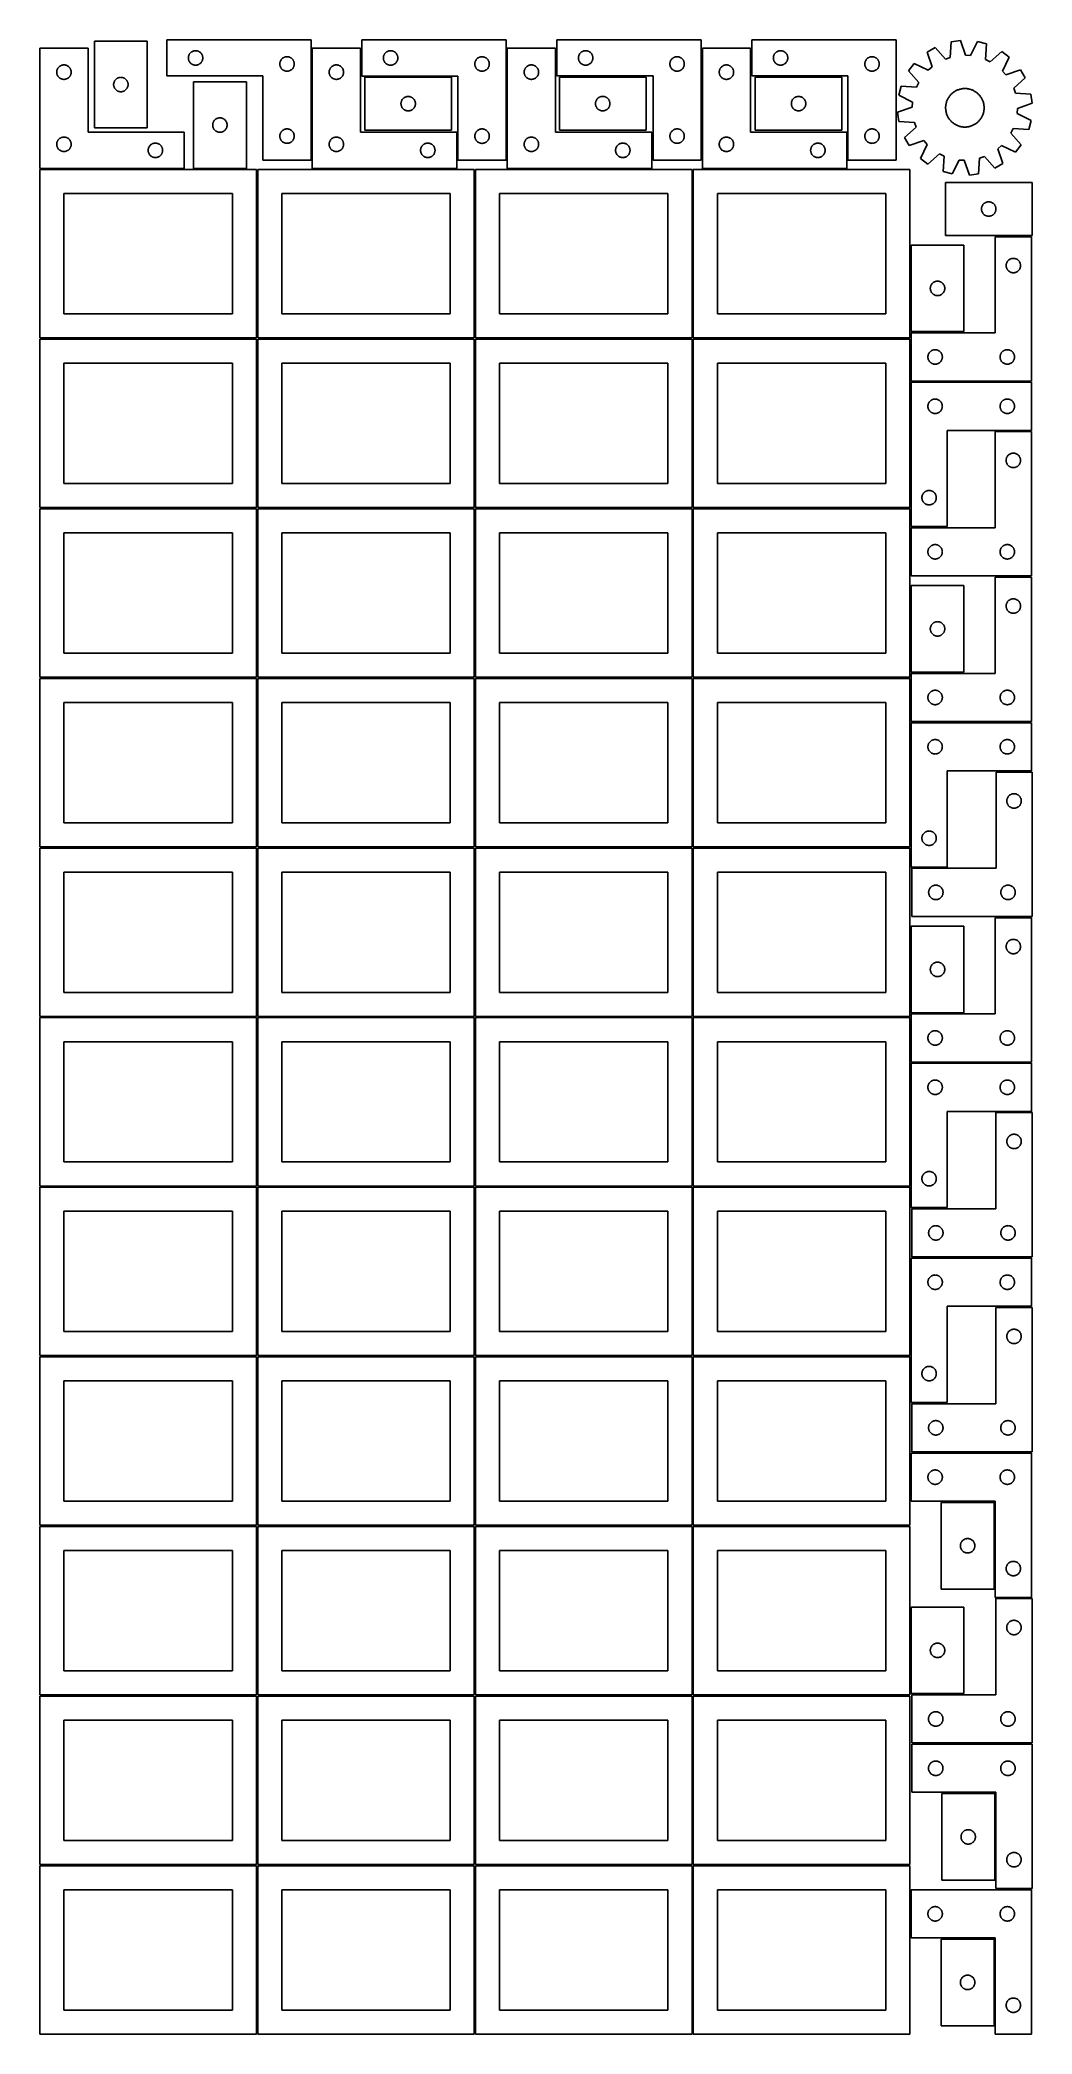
# Model space of a CAD drawing. Header units: millimetres. Extents: x 7 to 1243, y 7 to 2493.
import ezdxf

# ---------------------------------------------------------------- set-up
doc = ezdxf.new("R2010")
doc.units = ezdxf.units.MM
doc.layers.add('COMMON', color=5, linetype='CONTINUOUS', true_color=0x0000ff)
doc.layers.add('CUT', color=7, linetype='CONTINUOUS', true_color=0x000000)

msp = doc.modelspace()

# ---------------------------------------------------------------- linework, layer by layer
at = {"layer": 'COMMON'}
for p, q in [((345.363311, 2343.465611), (345.363311, 2483.2305)), ((588.493987, 2343.422398), (588.493987, 2483.2305)), ((831.655211, 2343.467808), (831.655211, 2483.2305)), ((893.155212, 2448.45609), (893.155212, 2483.2305)), ((519.678128, 2447.672398), (411.678128, 2447.672398)), ((762.150481, 2447.717808), (654.150481, 2447.717808)), ((1006.335294, 2447.70609), (898.335294, 2447.70609)), ((1013.155212, 2343.45609), (1013.155212, 2378.2305)), ((186.520965, 2332.4805), (6.520965, 2332.4805)), ((526.113311, 2332.4805), (346.113311, 2332.4805)), ((769.243987, 2332.4805), (589.243987, 2332.4805)), ((1012.405211, 2332.4805), (832.405211, 2332.4805)), ((1091.83374, 2237.596956), (1091.83374, 2129.596956)), ((1091.833741, 1910.209747), (1091.833741, 2066.545926)), ((1242.583741, 2067.295927), (1092.604729, 2067.295927)), ((1197.583741, 2005.795925), (1242.583741, 2005.795925)), ((1091.833741, 1886.545926), (1091.833741, 1908.688751)), ((1091.833741, 1825.045925), (1091.833741, 1885.045925)), ((1092.583741, 1885.795925), (1137.583741, 1885.795925)), ((1091.83374, 1812.956819), (1091.83374, 1704.956819)), ((1091.833741, 1487.167755), (1091.833741, 1641.908597)), ((1242.583741, 1642.658598), (1092.604729, 1642.658598)), ((1091.833741, 1461.908597), (1091.833741, 1485.646759)), ((1091.83374, 1388.322905), (1091.83374, 1280.322905)), ((1196.854729, 669.53842), (1196.854729, 561.53842)), ((1091.83374, 539.091798), (1091.83374, 431.091798)), ((1197.612286, 306.46245), (1197.612286, 198.46245)), ((1196.854729, 125.005792), (1196.854729, 17.005792))]:
    msp.add_line(p, q, dxfattribs=at)
at = {"layer": 'CUT'}
for p, q in [((74.443689, 2491.784209), (74.443689, 2383.784209)), ((140.443689, 2491.784209), (74.443689, 2491.784209)), ((140.443689, 2383.784209), (140.443689, 2491.784209)), ((344.61331, 2493.465611), (164.61331, 2493.465611)), ((164.61331, 2493.465611), (164.61331, 2448.465611)), ((344.61331, 2343.465611), (344.61331, 2493.465611)), ((587.743986, 2493.422398), (407.743986, 2493.422398)), ((407.743986, 2493.422398), (407.743986, 2448.422398)), ((587.743986, 2343.422398), (587.743986, 2493.422398)), ((830.90521, 2493.467808), (650.90521, 2493.467808)), ((650.90521, 2493.467808), (650.90521, 2448.467808)), ((830.90521, 2343.467808), (830.90521, 2493.467808)), ((1073.905212, 2493.45609), (893.905212, 2493.45609)), ((893.905212, 2493.45609), (893.905212, 2448.45609)), ((1073.905212, 2343.45609), (1073.905212, 2493.45609)), ((1142.666125, 2491.040757), (1141.414852, 2471.704864)), ((1154.097155, 2492.595434), (1142.666125, 2491.040757)), ((1160.467014, 2474.296054), (1154.097155, 2492.595434)), ((1175.440366, 2491.288155), (1166.884815, 2473.902961)), ((1186.596209, 2488.350024), (1175.440366, 2491.288155)), ((1185.478322, 2469.005961), (1186.596209, 2488.350024)), ((66.520965, 2483.2305), (6.520965, 2483.2305)), ((6.520965, 2483.2305), (6.520965, 2333.2305)), ((34.765152, 2462.057568), (35.346229, 2462.153504)), ((35.346229, 2462.153504), (35.932337, 2462.211231)), ((35.932337, 2462.211231), (36.520965, 2462.2305)), ((36.520965, 2462.2305), (37.109593, 2462.211231)), ((37.109593, 2462.211231), (37.695701, 2462.153504)), ((37.695701, 2462.153504), (38.276778, 2462.057568)), ((66.520965, 2378.2305), (66.520965, 2483.2305)), ((191.61331, 2470.965611), (191.63258, 2471.554239)), ((191.63258, 2470.376983), (191.61331, 2470.965611)), ((191.63258, 2471.554239), (191.690306, 2472.140347)), ((191.690306, 2469.790875), (191.63258, 2470.376983)), ((191.690306, 2472.140347), (191.786242, 2472.721424)), ((191.786242, 2469.209798), (191.690306, 2469.790875)), ((191.786242, 2472.721424), (191.919977, 2473.294982)), ((191.919977, 2468.63624), (191.786242, 2469.209798)), ((191.919977, 2473.294982), (192.090939, 2473.858566)), ((192.090939, 2468.072656), (191.919977, 2468.63624)), ((192.090939, 2473.858566), (192.298394, 2474.409762)), ((192.298394, 2467.52146), (192.090939, 2468.072656)), ((192.298394, 2474.409762), (192.541455, 2474.946209)), ((192.541455, 2466.985013), (192.298394, 2467.52146)), ((192.541455, 2474.946209), (192.819081, 2475.465611)), ((192.819081, 2466.465611), (192.541455, 2466.985013)), ((192.819081, 2475.465611), (193.130083, 2475.965743)), ((193.130083, 2465.965479), (192.819081, 2466.465611)), ((193.130083, 2475.965743), (193.47313, 2476.444464)), ((193.47313, 2465.486758), (193.130083, 2465.965479)), ((193.47313, 2476.444464), (193.846752, 2476.899723)), ((193.846752, 2465.031499), (193.47313, 2465.486758)), ((193.846752, 2476.899723), (194.249349, 2477.329572)), ((194.249349, 2464.60165), (193.846752, 2465.031499)), ((194.249349, 2477.329572), (194.679197, 2477.732169)), ((194.679197, 2464.199053), (194.249349, 2464.60165)), ((194.679197, 2477.732169), (195.134457, 2478.105791)), ((195.134457, 2463.825431), (194.679197, 2464.199053)), ((195.134457, 2478.105791), (195.613178, 2478.448838)), ((195.613178, 2463.482385), (195.134457, 2463.825431)), ((195.613178, 2478.448838), (196.11331, 2478.75984)), ((196.11331, 2463.171382), (195.613178, 2463.482385)), ((196.11331, 2478.75984), (196.632712, 2479.037466)), ((196.632712, 2462.893756), (196.11331, 2463.171382)), ((196.632712, 2479.037466), (197.169159, 2479.280527)), ((197.169159, 2462.650695), (196.632712, 2462.893756)), ((197.169159, 2479.280527), (197.720355, 2479.487982)), ((197.720355, 2462.44324), (197.169159, 2462.650695)), ((197.720355, 2479.487982), (198.283938, 2479.658944)), ((198.283938, 2462.272279), (197.720355, 2462.44324)), ((198.283938, 2479.658944), (198.857497, 2479.792679)), ((198.857497, 2462.138544), (198.283938, 2462.272279)), ((198.857497, 2479.792679), (199.438574, 2479.888615)), ((199.438574, 2462.042607), (198.857497, 2462.138544)), ((199.438574, 2479.888615), (200.024682, 2479.946341)), ((200.024682, 2479.946341), (200.61331, 2479.965611)), ((200.61331, 2479.965611), (201.201938, 2479.946341)), ((201.201938, 2479.946341), (201.788046, 2479.888615)), ((201.788046, 2479.888615), (202.369123, 2479.792679)), ((202.369123, 2462.138544), (201.788046, 2462.042607)), ((202.369123, 2479.792679), (202.942681, 2479.658944)), ((202.942681, 2462.272279), (202.369123, 2462.138544)), ((202.942681, 2479.658944), (203.506265, 2479.487982)), ((203.506265, 2462.44324), (202.942681, 2462.272279)), ((203.506265, 2479.487982), (204.057461, 2479.280527)), ((204.057461, 2462.650695), (203.506265, 2462.44324)), ((204.057461, 2479.280527), (204.593908, 2479.037466)), ((204.593908, 2462.893756), (204.057461, 2462.650695)), ((204.593908, 2479.037466), (205.11331, 2478.75984)), ((205.11331, 2463.171382), (204.593908, 2462.893756)), ((205.11331, 2478.75984), (205.613442, 2478.448838)), ((205.613442, 2463.482385), (205.11331, 2463.171382)), ((205.613442, 2478.448838), (206.092163, 2478.105791)), ((206.092163, 2463.825431), (205.613442, 2463.482385)), ((206.092163, 2478.105791), (206.547422, 2477.732169)), ((206.547422, 2464.199053), (206.092163, 2463.825431)), ((206.547422, 2477.732169), (206.977271, 2477.329572)), ((206.977271, 2464.60165), (206.547422, 2464.199053)), ((206.977271, 2477.329572), (207.379868, 2476.899723)), ((207.379868, 2465.031499), (206.977271, 2464.60165)), ((207.379868, 2476.899723), (207.75349, 2476.444464)), ((207.75349, 2465.486758), (207.379868, 2465.031499)), ((207.75349, 2476.444464), (208.096536, 2475.965743)), ((208.096536, 2465.965479), (207.75349, 2465.486758)), ((208.096536, 2475.965743), (208.407538, 2475.465611)), ((208.407538, 2466.465611), (208.096536, 2465.965479)), ((208.407538, 2475.465611), (208.685165, 2474.946209)), ((208.685165, 2466.985013), (208.407538, 2466.465611)), ((208.685165, 2474.946209), (208.928226, 2474.409762)), ((208.928226, 2467.52146), (208.685165, 2466.985013)), ((208.928226, 2474.409762), (209.135681, 2473.858566)), ((209.135681, 2468.072656), (208.928226, 2467.52146)), ((209.135681, 2473.858566), (209.306642, 2473.294982)), ((209.306642, 2468.63624), (209.135681, 2468.072656)), ((209.306642, 2473.294982), (209.440377, 2472.721424)), ((209.440377, 2469.209798), (209.306642, 2468.63624)), ((209.440377, 2472.721424), (209.536314, 2472.140347)), ((209.536314, 2469.790875), (209.440377, 2469.209798)), ((209.536314, 2472.140347), (209.59404, 2471.554239)), ((209.59404, 2470.376983), (209.536314, 2469.790875)), ((209.59404, 2471.554239), (209.61331, 2470.965611)), ((209.61331, 2470.965611), (209.59404, 2470.376983)), ((305.61331, 2463.465611), (305.63258, 2464.054239)), ((305.63258, 2462.876983), (305.61331, 2463.465611)), ((305.63258, 2464.054239), (305.690306, 2464.640347)), ((305.690306, 2462.290875), (305.63258, 2462.876983)), ((305.690306, 2464.640347), (305.786242, 2465.221424)), ((305.786242, 2461.709798), (305.690306, 2462.290875)), ((305.786242, 2465.221424), (305.919977, 2465.794982)), ((305.919977, 2465.794982), (306.090939, 2466.358566)), ((306.090939, 2466.358566), (306.298394, 2466.909762)), ((306.298394, 2466.909762), (306.541455, 2467.446209)), ((306.541455, 2467.446209), (306.819081, 2467.965611)), ((306.819081, 2467.965611), (307.130083, 2468.465743)), ((307.130083, 2468.465743), (307.47313, 2468.944464)), ((307.47313, 2468.944464), (307.846752, 2469.399723)), ((307.846752, 2469.399723), (308.249349, 2469.829572)), ((308.249349, 2469.829572), (308.679197, 2470.232169)), ((308.679197, 2470.232169), (309.134457, 2470.605791)), ((309.134457, 2470.605791), (309.613178, 2470.948838)), ((309.613178, 2470.948838), (310.11331, 2471.25984)), ((310.11331, 2471.25984), (310.632712, 2471.537466)), ((310.632712, 2471.537466), (311.169159, 2471.780527)), ((311.169159, 2471.780527), (311.720355, 2471.987982)), ((311.720355, 2471.987982), (312.283938, 2472.158944)), ((312.283938, 2472.158944), (312.857497, 2472.292679)), ((312.857497, 2472.292679), (313.438574, 2472.388615)), ((313.438574, 2472.388615), (314.024682, 2472.446341)), ((314.024682, 2472.446341), (314.61331, 2472.465611)), ((314.61331, 2472.465611), (315.201938, 2472.446341)), ((315.201938, 2472.446341), (315.788046, 2472.388615)), ((315.788046, 2472.388615), (316.369123, 2472.292679)), ((316.369123, 2472.292679), (316.942681, 2472.158944)), ((316.942681, 2472.158944), (317.506265, 2471.987982)), ((317.506265, 2471.987982), (318.057461, 2471.780527)), ((318.057461, 2471.780527), (318.593908, 2471.537466)), ((318.593908, 2471.537466), (319.11331, 2471.25984)), ((319.11331, 2471.25984), (319.613442, 2470.948838)), ((319.613442, 2470.948838), (320.092163, 2470.605791)), ((320.092163, 2470.605791), (320.547422, 2470.232169)), ((320.547422, 2470.232169), (320.977271, 2469.829572)), ((320.977271, 2469.829572), (321.379868, 2469.399723)), ((321.379868, 2469.399723), (321.75349, 2468.944464)), ((321.75349, 2468.944464), (322.096536, 2468.465743)), ((322.096536, 2468.465743), (322.407538, 2467.965611)), ((322.407538, 2467.965611), (322.685165, 2467.446209)), ((322.685165, 2467.446209), (322.928226, 2466.909762)), ((322.928226, 2466.909762), (323.135681, 2466.358566)), ((323.135681, 2466.358566), (323.306642, 2465.794982)), ((323.306642, 2465.794982), (323.440377, 2465.221424)), ((323.440377, 2465.221424), (323.536314, 2464.640347)), ((323.536314, 2462.290875), (323.440377, 2461.709798)), ((323.536314, 2464.640347), (323.59404, 2464.054239)), ((323.59404, 2462.876983), (323.536314, 2462.290875)), ((323.59404, 2464.054239), (323.61331, 2463.465611)), ((323.61331, 2463.465611), (323.59404, 2462.876983)), ((406.113311, 2483.2305), (346.113311, 2483.2305)), ((346.113311, 2483.2305), (346.113311, 2333.2305)), ((374.357498, 2462.057568), (374.938575, 2462.153504)), ((374.938575, 2462.153504), (375.524683, 2462.211231)), ((375.524683, 2462.211231), (376.113311, 2462.2305)), ((376.113311, 2462.2305), (376.701939, 2462.211231)), ((376.701939, 2462.211231), (377.288047, 2462.153504)), ((377.288047, 2462.153504), (377.869124, 2462.057568)), ((406.113311, 2378.2305), (406.113311, 2483.2305)), ((434.743986, 2470.922398), (434.763256, 2471.511026)), ((434.763256, 2470.33377), (434.743986, 2470.922398)), ((434.763256, 2471.511026), (434.820982, 2472.097134)), ((434.820982, 2469.747662), (434.763256, 2470.33377)), ((434.820982, 2472.097134), (434.916919, 2472.678211)), ((434.916919, 2469.166585), (434.820982, 2469.747662)), ((434.916919, 2472.678211), (435.050654, 2473.25177)), ((435.050654, 2468.593027), (434.916919, 2469.166585)), ((435.050654, 2473.25177), (435.221615, 2473.815353)), ((435.221615, 2468.029443), (435.050654, 2468.593027)), ((435.221615, 2473.815353), (435.42907, 2474.366549)), ((435.42907, 2467.478247), (435.221615, 2468.029443)), ((435.42907, 2474.366549), (435.672131, 2474.902996)), ((435.672131, 2466.9418), (435.42907, 2467.478247)), ((435.672131, 2474.902996), (435.949757, 2475.422398)), ((435.949757, 2466.422398), (435.672131, 2466.9418)), ((435.949757, 2475.422398), (436.26076, 2475.92253)), ((436.26076, 2465.922266), (435.949757, 2466.422398)), ((436.26076, 2475.92253), (436.603806, 2476.401251)), ((436.603806, 2465.443545), (436.26076, 2465.922266)), ((436.603806, 2476.401251), (436.977428, 2476.856511)), ((436.977428, 2464.988286), (436.603806, 2465.443545)), ((436.977428, 2476.856511), (437.380025, 2477.286359)), ((437.380025, 2464.558437), (436.977428, 2464.988286)), ((437.380025, 2477.286359), (437.809874, 2477.688956)), ((437.809874, 2464.15584), (437.380025, 2464.558437)), ((437.809874, 2477.688956), (438.265133, 2478.062578)), ((438.265133, 2463.782218), (437.809874, 2464.15584)), ((438.265133, 2478.062578), (438.743854, 2478.405625)), ((438.743854, 2463.439172), (438.265133, 2463.782218)), ((438.743854, 2478.405625), (439.243986, 2478.716627)), ((439.243986, 2463.12817), (438.743854, 2463.439172)), ((439.243986, 2478.716627), (439.763388, 2478.994253)), ((439.763388, 2462.850544), (439.243986, 2463.12817)), ((439.763388, 2478.994253), (440.299835, 2479.237314)), ((440.299835, 2462.607482), (439.763388, 2462.850544)), ((440.299835, 2479.237314), (440.851031, 2479.444769)), ((440.851031, 2462.400027), (440.299835, 2462.607482)), ((440.851031, 2479.444769), (441.414615, 2479.615731)), ((441.414615, 2462.229066), (440.851031, 2462.400027)), ((441.414615, 2479.615731), (441.988173, 2479.749466)), ((441.988173, 2462.095331), (441.414615, 2462.229066)), ((441.988173, 2479.749466), (442.56925, 2479.845402)), ((442.56925, 2461.999394), (441.988173, 2462.095331)), ((442.56925, 2479.845402), (443.155358, 2479.903128)), ((443.155358, 2479.903128), (443.743986, 2479.922398)), ((443.743986, 2479.922398), (444.332614, 2479.903128)), ((444.332614, 2479.903128), (444.918722, 2479.845402)), ((444.918722, 2479.845402), (445.499799, 2479.749466)), ((445.499799, 2462.095331), (444.918722, 2461.999394)), ((445.499799, 2479.749466), (446.073358, 2479.615731)), ((446.073358, 2462.229066), (445.499799, 2462.095331)), ((446.073358, 2479.615731), (446.636941, 2479.444769)), ((446.636941, 2462.400027), (446.073358, 2462.229066)), ((446.636941, 2479.444769), (447.188137, 2479.237314)), ((447.188137, 2462.607482), (446.636941, 2462.400027)), ((447.188137, 2479.237314), (447.724584, 2478.994253)), ((447.724584, 2462.850544), (447.188137, 2462.607482)), ((447.724584, 2478.994253), (448.243986, 2478.716627)), ((448.243986, 2463.12817), (447.724584, 2462.850544)), ((448.243986, 2478.716627), (448.744118, 2478.405625)), ((448.744118, 2463.439172), (448.243986, 2463.12817)), ((448.744118, 2478.405625), (449.222839, 2478.062578)), ((449.222839, 2463.782218), (448.744118, 2463.439172)), ((449.222839, 2478.062578), (449.678098, 2477.688956)), ((449.678098, 2464.15584), (449.222839, 2463.782218)), ((449.678098, 2477.688956), (450.107947, 2477.286359)), ((450.107947, 2464.558437), (449.678098, 2464.15584)), ((450.107947, 2477.286359), (450.510544, 2476.856511)), ((450.510544, 2464.988286), (450.107947, 2464.558437)), ((450.510544, 2476.856511), (450.884166, 2476.401251)), ((450.884166, 2465.443545), (450.510544, 2464.988286)), ((450.884166, 2476.401251), (451.227213, 2475.92253)), ((451.227213, 2465.922266), (450.884166, 2465.443545)), ((451.227213, 2475.92253), (451.538215, 2475.422398)), ((451.538215, 2466.422398), (451.227213, 2465.922266)), ((451.538215, 2475.422398), (451.815841, 2474.902996)), ((451.815841, 2466.9418), (451.538215, 2466.422398)), ((451.815841, 2474.902996), (452.058902, 2474.366549)), ((452.058902, 2467.478247), (451.815841, 2466.9418)), ((452.058902, 2474.366549), (452.266357, 2473.815353)), ((452.266357, 2468.029443), (452.058902, 2467.478247)), ((452.266357, 2473.815353), (452.437319, 2473.25177)), ((452.437319, 2468.593027), (452.266357, 2468.029443)), ((452.437319, 2473.25177), (452.571054, 2472.678211)), ((452.571054, 2469.166585), (452.437319, 2468.593027)), ((452.571054, 2472.678211), (452.66699, 2472.097134)), ((452.66699, 2469.747662), (452.571054, 2469.166585)), ((452.66699, 2472.097134), (452.724716, 2471.511026)), ((452.724716, 2470.33377), (452.66699, 2469.747662)), ((452.724716, 2471.511026), (452.743986, 2470.922398)), ((452.743986, 2470.922398), (452.724716, 2470.33377)), ((548.743986, 2463.422398), (548.763256, 2464.011026)), ((548.763256, 2462.83377), (548.743986, 2463.422398)), ((548.763256, 2464.011026), (548.820982, 2464.597134)), ((548.820982, 2462.247662), (548.763256, 2462.83377)), ((548.820982, 2464.597134), (548.916919, 2465.178211)), ((548.916919, 2461.666585), (548.820982, 2462.247662)), ((548.916919, 2465.178211), (549.050654, 2465.75177)), ((549.050654, 2465.75177), (549.221615, 2466.315353)), ((549.221615, 2466.315353), (549.42907, 2466.866549)), ((549.42907, 2466.866549), (549.672131, 2467.402996)), ((549.672131, 2467.402996), (549.949757, 2467.922398)), ((549.949757, 2467.922398), (550.26076, 2468.42253)), ((550.26076, 2468.42253), (550.603806, 2468.901251)), ((550.603806, 2468.901251), (550.977428, 2469.356511)), ((550.977428, 2469.356511), (551.380025, 2469.786359)), ((551.380025, 2469.786359), (551.809874, 2470.188956)), ((551.809874, 2470.188956), (552.265133, 2470.562578)), ((552.265133, 2470.562578), (552.743854, 2470.905625)), ((552.743854, 2470.905625), (553.243986, 2471.216627)), ((553.243986, 2471.216627), (553.763388, 2471.494253)), ((553.763388, 2471.494253), (554.299835, 2471.737314)), ((554.299835, 2471.737314), (554.851031, 2471.944769)), ((554.851031, 2471.944769), (555.414615, 2472.115731)), ((555.414615, 2472.115731), (555.988173, 2472.249466)), ((555.988173, 2472.249466), (556.56925, 2472.345402)), ((556.56925, 2472.345402), (557.155358, 2472.403128)), ((557.155358, 2472.403128), (557.743986, 2472.422398)), ((557.743986, 2472.422398), (558.332614, 2472.403128)), ((558.332614, 2472.403128), (558.918722, 2472.345402)), ((558.918722, 2472.345402), (559.499799, 2472.249466)), ((559.499799, 2472.249466), (560.073358, 2472.115731)), ((560.073358, 2472.115731), (560.636941, 2471.944769)), ((560.636941, 2471.944769), (561.188137, 2471.737314)), ((561.188137, 2471.737314), (561.724584, 2471.494253)), ((561.724584, 2471.494253), (562.243986, 2471.216627)), ((562.243986, 2471.216627), (562.744118, 2470.905625)), ((562.744118, 2470.905625), (563.222839, 2470.562578)), ((563.222839, 2470.562578), (563.678098, 2470.188956)), ((563.678098, 2470.188956), (564.107947, 2469.786359)), ((564.107947, 2469.786359), (564.510544, 2469.356511)), ((564.510544, 2469.356511), (564.884166, 2468.901251)), ((564.884166, 2468.901251), (565.227213, 2468.42253)), ((565.227213, 2468.42253), (565.538215, 2467.922398)), ((565.538215, 2467.922398), (565.815841, 2467.402996)), ((565.815841, 2467.402996), (566.058902, 2466.866549)), ((566.058902, 2466.866549), (566.266357, 2466.315353)), ((566.266357, 2466.315353), (566.437319, 2465.75177)), ((566.437319, 2465.75177), (566.571054, 2465.178211)), ((566.571054, 2465.178211), (566.66699, 2464.597134)), ((566.66699, 2462.247662), (566.571054, 2461.666585)), ((566.66699, 2464.597134), (566.724716, 2464.011026)), ((566.724716, 2462.83377), (566.66699, 2462.247662)), ((566.724716, 2464.011026), (566.743986, 2463.422398)), ((566.743986, 2463.422398), (566.724716, 2462.83377)), ((649.243987, 2483.2305), (589.243987, 2483.2305)), ((589.243987, 2483.2305), (589.243987, 2333.2305)), ((617.488174, 2462.057568), (618.069251, 2462.153504)), ((618.069251, 2462.153504), (618.655359, 2462.211231)), ((618.655359, 2462.211231), (619.243987, 2462.2305)), ((619.243987, 2462.2305), (619.832615, 2462.211231)), ((619.832615, 2462.211231), (620.418723, 2462.153504)), ((620.418723, 2462.153504), (620.9998, 2462.057568)), ((649.243987, 2378.2305), (649.243987, 2483.2305)), ((677.90521, 2470.967808), (677.92448, 2471.556437)), ((677.92448, 2470.37918), (677.90521, 2470.967808)), ((677.92448, 2471.556437), (677.982207, 2472.142544)), ((677.982207, 2469.793073), (677.92448, 2470.37918)), ((677.982207, 2472.142544), (678.078143, 2472.723621)), ((678.078143, 2469.211995), (677.982207, 2469.793073)), ((678.078143, 2472.723621), (678.211878, 2473.29718)), ((678.211878, 2468.638437), (678.078143, 2469.211995)), ((678.211878, 2473.29718), (678.382839, 2473.860764)), ((678.382839, 2468.074853), (678.211878, 2468.638437)), ((678.382839, 2473.860764), (678.590295, 2474.411959)), ((678.590295, 2467.523657), (678.382839, 2468.074853)), ((678.590295, 2474.411959), (678.833356, 2474.948407)), ((678.833356, 2466.98721), (678.590295, 2467.523657)), ((678.833356, 2474.948407), (679.110982, 2475.467808)), ((679.110982, 2466.467808), (678.833356, 2466.98721)), ((679.110982, 2475.467808), (679.421984, 2475.96794)), ((679.421984, 2465.967676), (679.110982, 2466.467808)), ((679.421984, 2475.96794), (679.76503, 2476.446661)), ((679.76503, 2465.488955), (679.421984, 2465.967676)), ((679.76503, 2476.446661), (680.138652, 2476.901921)), ((680.138652, 2465.033696), (679.76503, 2465.488955)), ((680.138652, 2476.901921), (680.541249, 2477.331769)), ((680.541249, 2464.603847), (680.138652, 2465.033696)), ((680.541249, 2477.331769), (680.971098, 2477.734367)), ((680.971098, 2464.20125), (680.541249, 2464.603847)), ((680.971098, 2477.734367), (681.426358, 2478.107988)), ((681.426358, 2463.827628), (680.971098, 2464.20125)), ((681.426358, 2478.107988), (681.905078, 2478.451035)), ((681.905078, 2463.484582), (681.426358, 2463.827628)), ((681.905078, 2478.451035), (682.40521, 2478.762037)), ((682.40521, 2463.17358), (681.905078, 2463.484582)), ((682.40521, 2478.762037), (682.924612, 2479.039663)), ((682.924612, 2462.895954), (682.40521, 2463.17358)), ((682.924612, 2479.039663), (683.46106, 2479.282724)), ((683.46106, 2462.652893), (682.924612, 2462.895954)), ((683.46106, 2479.282724), (684.012255, 2479.49018)), ((684.012255, 2462.445437), (683.46106, 2462.652893)), ((684.012255, 2479.49018), (684.575839, 2479.661141)), ((684.575839, 2462.274476), (684.012255, 2462.445437)), ((684.575839, 2479.661141), (685.149398, 2479.794876)), ((685.149398, 2462.140741), (684.575839, 2462.274476)), ((685.149398, 2479.794876), (685.730475, 2479.890812)), ((685.730475, 2462.044805), (685.149398, 2462.140741)), ((685.730475, 2479.890812), (686.316582, 2479.948539)), ((686.316582, 2479.948539), (686.90521, 2479.967808)), ((686.90521, 2479.967808), (687.493839, 2479.948539)), ((687.493839, 2479.948539), (688.079946, 2479.890812)), ((688.079946, 2479.890812), (688.661023, 2479.794876)), ((688.661023, 2462.140741), (688.079946, 2462.044805)), ((688.661023, 2479.794876), (689.234582, 2479.661141)), ((689.234582, 2462.274476), (688.661023, 2462.140741)), ((689.234582, 2479.661141), (689.798166, 2479.49018)), ((689.798166, 2462.445437), (689.234582, 2462.274476)), ((689.798166, 2479.49018), (690.349361, 2479.282724)), ((690.349361, 2462.652893), (689.798166, 2462.445437)), ((690.349361, 2479.282724), (690.885809, 2479.039663)), ((690.885809, 2462.895954), (690.349361, 2462.652893)), ((690.885809, 2479.039663), (691.40521, 2478.762037)), ((691.40521, 2463.17358), (690.885809, 2462.895954)), ((691.40521, 2478.762037), (691.905343, 2478.451035)), ((691.905343, 2463.484582), (691.40521, 2463.17358)), ((691.905343, 2478.451035), (692.384063, 2478.107988)), ((692.384063, 2463.827628), (691.905343, 2463.484582)), ((692.384063, 2478.107988), (692.839323, 2477.734367)), ((692.839323, 2464.20125), (692.384063, 2463.827628)), ((692.839323, 2477.734367), (693.269171, 2477.331769)), ((693.269171, 2464.603847), (692.839323, 2464.20125)), ((693.269171, 2477.331769), (693.671769, 2476.901921)), ((693.671769, 2465.033696), (693.269171, 2464.603847)), ((693.671769, 2476.901921), (694.045391, 2476.446661)), ((694.045391, 2465.488955), (693.671769, 2465.033696)), ((694.045391, 2476.446661), (694.388437, 2475.96794)), ((694.388437, 2465.967676), (694.045391, 2465.488955)), ((694.388437, 2475.96794), (694.699439, 2475.467808)), ((694.699439, 2466.467808), (694.388437, 2465.967676)), ((694.699439, 2475.467808), (694.977065, 2474.948407)), ((694.977065, 2466.98721), (694.699439, 2466.467808)), ((694.977065, 2474.948407), (695.220126, 2474.411959)), ((695.220126, 2467.523657), (694.977065, 2466.98721)), ((695.220126, 2474.411959), (695.427582, 2473.860764)), ((695.427582, 2468.074853), (695.220126, 2467.523657)), ((695.427582, 2473.860764), (695.598543, 2473.29718)), ((695.598543, 2468.638437), (695.427582, 2468.074853)), ((695.598543, 2473.29718), (695.732278, 2472.723621)), ((695.732278, 2469.211995), (695.598543, 2468.638437)), ((695.732278, 2472.723621), (695.828214, 2472.142544)), ((695.828214, 2469.793073), (695.732278, 2469.211995)), ((695.828214, 2472.142544), (695.885941, 2471.556437)), ((695.885941, 2470.37918), (695.828214, 2469.793073)), ((695.885941, 2471.556437), (695.90521, 2470.967808)), ((695.90521, 2470.967808), (695.885941, 2470.37918)), ((791.90521, 2463.467808), (791.92448, 2464.056437)), ((791.92448, 2462.87918), (791.90521, 2463.467808)), ((791.92448, 2464.056437), (791.982207, 2464.642544)), ((791.982207, 2462.293073), (791.92448, 2462.87918)), ((791.982207, 2464.642544), (792.078143, 2465.223621)), ((792.078143, 2461.711995), (791.982207, 2462.293073)), ((792.078143, 2465.223621), (792.211878, 2465.79718)), ((792.211878, 2465.79718), (792.382839, 2466.360764)), ((792.382839, 2466.360764), (792.590295, 2466.911959)), ((792.590295, 2466.911959), (792.833356, 2467.448407)), ((792.833356, 2467.448407), (793.110982, 2467.967808)), ((793.110982, 2467.967808), (793.421984, 2468.46794)), ((793.421984, 2468.46794), (793.76503, 2468.946661)), ((793.76503, 2468.946661), (794.138652, 2469.401921)), ((794.138652, 2469.401921), (794.541249, 2469.831769)), ((794.541249, 2469.831769), (794.971098, 2470.234367)), ((794.971098, 2470.234367), (795.426358, 2470.607988)), ((795.426358, 2470.607988), (795.905078, 2470.951035)), ((795.905078, 2470.951035), (796.40521, 2471.262037)), ((796.40521, 2471.262037), (796.924612, 2471.539663)), ((796.924612, 2471.539663), (797.46106, 2471.782724)), ((797.46106, 2471.782724), (798.012255, 2471.99018)), ((798.012255, 2471.99018), (798.575839, 2472.161141)), ((798.575839, 2472.161141), (799.149398, 2472.294876)), ((799.149398, 2472.294876), (799.730475, 2472.390812)), ((799.730475, 2472.390812), (800.316582, 2472.448539)), ((800.316582, 2472.448539), (800.90521, 2472.467808)), ((800.90521, 2472.467808), (801.493839, 2472.448539)), ((801.493839, 2472.448539), (802.079946, 2472.390812)), ((802.079946, 2472.390812), (802.661023, 2472.294876)), ((802.661023, 2472.294876), (803.234582, 2472.161141)), ((803.234582, 2472.161141), (803.798166, 2471.99018)), ((803.798166, 2471.99018), (804.349361, 2471.782724)), ((804.349361, 2471.782724), (804.885809, 2471.539663)), ((804.885809, 2471.539663), (805.40521, 2471.262037)), ((805.40521, 2471.262037), (805.905343, 2470.951035)), ((805.905343, 2470.951035), (806.384063, 2470.607988)), ((806.384063, 2470.607988), (806.839323, 2470.234367)), ((806.839323, 2470.234367), (807.269171, 2469.831769)), ((807.269171, 2469.831769), (807.671769, 2469.401921)), ((807.671769, 2469.401921), (808.045391, 2468.946661)), ((808.045391, 2468.946661), (808.388437, 2468.46794)), ((808.388437, 2468.46794), (808.699439, 2467.967808)), ((808.699439, 2467.967808), (808.977065, 2467.448407)), ((808.977065, 2467.448407), (809.220126, 2466.911959)), ((809.220126, 2466.911959), (809.427582, 2466.360764)), ((809.427582, 2466.360764), (809.598543, 2465.79718)), ((809.598543, 2465.79718), (809.732278, 2465.223621)), ((809.732278, 2465.223621), (809.828214, 2464.642544)), ((809.828214, 2462.293073), (809.732278, 2461.711995)), ((809.828214, 2464.642544), (809.885941, 2464.056437)), ((809.885941, 2462.87918), (809.828214, 2462.293073)), ((809.885941, 2464.056437), (809.90521, 2463.467808)), ((809.90521, 2463.467808), (809.885941, 2462.87918)), ((892.405211, 2483.2305), (832.405211, 2483.2305)), ((832.405211, 2483.2305), (832.405211, 2333.2305)), ((860.649399, 2462.057568), (861.230476, 2462.153504)), ((861.230476, 2462.153504), (861.816583, 2462.211231)), ((861.816583, 2462.211231), (862.405211, 2462.2305)), ((862.405211, 2462.2305), (862.99384, 2462.211231)), ((862.99384, 2462.211231), (863.579947, 2462.153504)), ((863.579947, 2462.153504), (864.161024, 2462.057568)), ((892.405211, 2378.2305), (892.405211, 2483.2305)), ((920.905212, 2470.95609), (920.924482, 2471.544718)), ((920.924482, 2470.367461), (920.905212, 2470.95609)), ((920.924482, 2471.544718), (920.982209, 2472.130825)), ((920.982209, 2469.781354), (920.924482, 2470.367461)), ((920.982209, 2472.130825), (921.078145, 2472.711902)), ((921.078145, 2469.200277), (920.982209, 2469.781354)), ((921.078145, 2472.711902), (921.21188, 2473.285461)), ((921.21188, 2468.626718), (921.078145, 2469.200277)), ((921.21188, 2473.285461), (921.382841, 2473.849045)), ((921.382841, 2468.063134), (921.21188, 2468.626718)), ((921.382841, 2473.849045), (921.590297, 2474.40024)), ((921.590297, 2467.511939), (921.382841, 2468.063134)), ((921.590297, 2474.40024), (921.833358, 2474.936688)), ((921.833358, 2466.975491), (921.590297, 2467.511939)), ((921.833358, 2474.936688), (922.110984, 2475.45609)), ((922.110984, 2466.45609), (921.833358, 2466.975491)), ((922.110984, 2475.45609), (922.421986, 2475.956222)), ((922.421986, 2465.955957), (922.110984, 2466.45609)), ((922.421986, 2475.956222), (922.765032, 2476.434942)), ((922.765032, 2465.477237), (922.421986, 2465.955957)), ((922.765032, 2476.434942), (923.138654, 2476.890202)), ((923.138654, 2465.021977), (922.765032, 2465.477237)), ((923.138654, 2476.890202), (923.541251, 2477.320051)), ((923.541251, 2464.592129), (923.138654, 2465.021977)), ((923.541251, 2477.320051), (923.9711, 2477.722648)), ((923.9711, 2464.189531), (923.541251, 2464.592129)), ((923.9711, 2477.722648), (924.42636, 2478.09627)), ((924.42636, 2463.81591), (923.9711, 2464.189531)), ((924.42636, 2478.09627), (924.90508, 2478.439316)), ((924.90508, 2463.472863), (924.42636, 2463.81591)), ((924.90508, 2478.439316), (925.405212, 2478.750318)), ((925.405212, 2463.161861), (924.90508, 2463.472863)), ((925.405212, 2478.750318), (925.924614, 2479.027944)), ((925.924614, 2462.884235), (925.405212, 2463.161861)), ((925.924614, 2479.027944), (926.461062, 2479.271005)), ((926.461062, 2462.641174), (925.924614, 2462.884235)), ((926.461062, 2479.271005), (927.012257, 2479.478461)), ((927.012257, 2462.433718), (926.461062, 2462.641174)), ((927.012257, 2479.478461), (927.575841, 2479.649422)), ((927.575841, 2462.262757), (927.012257, 2462.433718)), ((927.575841, 2479.649422), (928.1494, 2479.783157)), ((928.1494, 2462.129022), (927.575841, 2462.262757)), ((928.1494, 2479.783157), (928.730477, 2479.879093)), ((928.730477, 2462.033086), (928.1494, 2462.129022)), ((928.730477, 2479.879093), (929.316584, 2479.93682)), ((929.316584, 2479.93682), (929.905212, 2479.95609)), ((929.905212, 2479.95609), (930.493841, 2479.93682)), ((930.493841, 2479.93682), (931.079948, 2479.879093)), ((931.079948, 2479.879093), (931.661025, 2479.783157)), ((931.661025, 2462.129022), (931.079948, 2462.033086)), ((931.661025, 2479.783157), (932.234584, 2479.649422)), ((932.234584, 2462.262757), (931.661025, 2462.129022)), ((932.234584, 2479.649422), (932.798168, 2479.478461)), ((932.798168, 2462.433718), (932.234584, 2462.262757)), ((932.798168, 2479.478461), (933.349363, 2479.271005)), ((933.349363, 2462.641174), (932.798168, 2462.433718)), ((933.349363, 2479.271005), (933.885811, 2479.027944)), ((933.885811, 2462.884235), (933.349363, 2462.641174)), ((933.885811, 2479.027944), (934.405212, 2478.750318)), ((934.405212, 2463.161861), (933.885811, 2462.884235)), ((934.405212, 2478.750318), (934.905345, 2478.439316)), ((934.905345, 2463.472863), (934.405212, 2463.161861)), ((934.905345, 2478.439316), (935.384065, 2478.09627)), ((935.384065, 2463.81591), (934.905345, 2463.472863)), ((935.384065, 2478.09627), (935.839325, 2477.722648)), ((935.839325, 2464.189531), (935.384065, 2463.81591)), ((935.839325, 2477.722648), (936.269173, 2477.320051)), ((936.269173, 2464.592129), (935.839325, 2464.189531)), ((936.269173, 2477.320051), (936.671771, 2476.890202)), ((936.671771, 2465.021977), (936.269173, 2464.592129)), ((936.671771, 2476.890202), (937.045393, 2476.434942)), ((937.045393, 2465.477237), (936.671771, 2465.021977)), ((937.045393, 2476.434942), (937.388439, 2475.956222)), ((937.388439, 2465.955957), (937.045393, 2465.477237)), ((937.388439, 2475.956222), (937.699441, 2475.45609)), ((937.699441, 2466.45609), (937.388439, 2465.955957)), ((937.699441, 2475.45609), (937.977067, 2474.936688)), ((937.977067, 2466.975491), (937.699441, 2466.45609)), ((937.977067, 2474.936688), (938.220128, 2474.40024)), ((938.220128, 2467.511939), (937.977067, 2466.975491)), ((938.220128, 2474.40024), (938.427584, 2473.849045)), ((938.427584, 2468.063134), (938.220128, 2467.511939)), ((938.427584, 2473.849045), (938.598545, 2473.285461)), ((938.598545, 2468.626718), (938.427584, 2468.063134)), ((938.598545, 2473.285461), (938.73228, 2472.711902)), ((938.73228, 2469.200277), (938.598545, 2468.626718)), ((938.73228, 2472.711902), (938.828216, 2472.130825)), ((938.828216, 2469.781354), (938.73228, 2469.200277)), ((938.828216, 2472.130825), (938.885943, 2471.544718)), ((938.885943, 2470.367461), (938.828216, 2469.781354)), ((938.885943, 2471.544718), (938.905212, 2470.95609)), ((938.905212, 2470.95609), (938.885943, 2470.367461)), ((1034.905212, 2463.45609), (1034.924482, 2464.044718)), ((1034.924482, 2462.867461), (1034.905212, 2463.45609)), ((1034.924482, 2464.044718), (1034.982209, 2464.630825)), ((1034.982209, 2462.281354), (1034.924482, 2462.867461)), ((1034.982209, 2464.630825), (1035.078145, 2465.211902)), ((1035.078145, 2461.700277), (1034.982209, 2462.281354)), ((1035.078145, 2465.211902), (1035.21188, 2465.785461)), ((1035.21188, 2465.785461), (1035.382841, 2466.349045)), ((1035.382841, 2466.349045), (1035.590297, 2466.90024)), ((1035.590297, 2466.90024), (1035.833358, 2467.436688)), ((1035.833358, 2467.436688), (1036.110984, 2467.95609)), ((1036.110984, 2467.95609), (1036.421986, 2468.456222)), ((1036.421986, 2468.456222), (1036.765032, 2468.934942)), ((1036.765032, 2468.934942), (1037.138654, 2469.390202)), ((1037.138654, 2469.390202), (1037.541251, 2469.820051)), ((1037.541251, 2469.820051), (1037.9711, 2470.222648)), ((1037.9711, 2470.222648), (1038.42636, 2470.59627)), ((1038.42636, 2470.59627), (1038.90508, 2470.939316)), ((1038.90508, 2470.939316), (1039.405212, 2471.250318)), ((1039.405212, 2471.250318), (1039.924614, 2471.527944)), ((1039.924614, 2471.527944), (1040.461062, 2471.771005)), ((1040.461062, 2471.771005), (1041.012257, 2471.978461)), ((1041.012257, 2471.978461), (1041.575841, 2472.149422)), ((1041.575841, 2472.149422), (1042.1494, 2472.283157)), ((1042.1494, 2472.283157), (1042.730477, 2472.379093)), ((1042.730477, 2472.379093), (1043.316584, 2472.43682)), ((1043.316584, 2472.43682), (1043.905212, 2472.45609)), ((1043.905212, 2472.45609), (1044.493841, 2472.43682)), ((1044.493841, 2472.43682), (1045.079948, 2472.379093)), ((1045.079948, 2472.379093), (1045.661025, 2472.283157)), ((1045.661025, 2472.283157), (1046.234584, 2472.149422)), ((1046.234584, 2472.149422), (1046.798168, 2471.978461)), ((1046.798168, 2471.978461), (1047.349363, 2471.771005)), ((1047.349363, 2471.771005), (1047.885811, 2471.527944)), ((1047.885811, 2471.527944), (1048.405212, 2471.250318)), ((1048.405212, 2471.250318), (1048.905345, 2470.939316)), ((1048.905345, 2470.939316), (1049.384065, 2470.59627)), ((1049.384065, 2470.59627), (1049.839325, 2470.222648)), ((1049.839325, 2470.222648), (1050.269173, 2469.820051)), ((1050.269173, 2469.820051), (1050.671771, 2469.390202)), ((1050.671771, 2469.390202), (1051.045393, 2468.934942)), ((1051.045393, 2468.934942), (1051.388439, 2468.456222)), ((1051.388439, 2468.456222), (1051.699441, 2467.95609)), ((1051.699441, 2467.95609), (1051.977067, 2467.436688)), ((1051.977067, 2467.436688), (1052.220128, 2466.90024)), ((1052.220128, 2466.90024), (1052.427584, 2466.349045)), ((1052.427584, 2466.349045), (1052.598545, 2465.785461)), ((1052.598545, 2465.785461), (1052.73228, 2465.211902)), ((1052.73228, 2465.211902), (1052.828216, 2464.630825)), ((1052.828216, 2462.281354), (1052.73228, 2461.700277)), ((1052.828216, 2464.630825), (1052.885943, 2464.044718)), ((1052.885943, 2462.867461), (1052.828216, 2462.281354)), ((1052.885943, 2464.044718), (1052.905212, 2463.45609)), ((1052.905212, 2463.45609), (1052.885943, 2462.867461)), ((1096.465036, 2464.102489), (1089.4814, 2454.920207)), ((1113.908822, 2455.667043), (1096.465036, 2464.102489)), ((1122.447296, 2484.080832), (1112.481351, 2478.270032)), ((1112.481351, 2478.270032), (1118.724851, 2459.927155)), ((1135.335148, 2469.612048), (1122.447296, 2484.080832)), ((1141.414852, 2471.704864), (1135.335148, 2469.612048)), ((1166.884815, 2473.902961), (1160.467014, 2474.296054)), ((1191.257167, 2466.186805), (1185.478322, 2469.005961)), ((1205.814491, 2478.974562), (1191.257167, 2466.186805)), ((1214.996772, 2471.990927), (1205.814491, 2478.974562)), ((1206.561327, 2454.54714), (1214.996772, 2471.990927)), ((27.520965, 2453.2305), (27.540235, 2453.819128)), ((27.540235, 2452.641872), (27.520965, 2453.2305)), ((27.540235, 2453.819128), (27.597961, 2454.405236)), ((27.597961, 2452.055765), (27.540235, 2452.641872)), ((27.597961, 2454.405236), (27.693898, 2454.986313)), ((27.693898, 2451.474687), (27.597961, 2452.055765)), ((27.693898, 2454.986313), (27.827633, 2455.559872)), ((27.827633, 2450.901129), (27.693898, 2451.474687)), ((27.827633, 2455.559872), (27.998594, 2456.123455)), ((27.998594, 2450.337545), (27.827633, 2450.901129)), ((27.998594, 2456.123455), (28.206049, 2456.674651)), ((28.206049, 2449.786349), (27.998594, 2450.337545)), ((28.206049, 2456.674651), (28.449111, 2457.211098)), ((28.449111, 2449.249902), (28.206049, 2449.786349)), ((28.449111, 2457.211098), (28.726737, 2457.7305)), ((28.726737, 2448.7305), (28.449111, 2449.249902)), ((28.726737, 2457.7305), (29.037739, 2458.230632)), ((29.037739, 2448.230368), (28.726737, 2448.7305)), ((29.037739, 2458.230632), (29.380785, 2458.709353)), ((29.380785, 2447.751647), (29.037739, 2448.230368)), ((29.380785, 2458.709353), (29.754407, 2459.164613)), ((29.754407, 2447.296388), (29.380785, 2447.751647)), ((29.754407, 2459.164613), (30.157004, 2459.594461)), ((30.157004, 2446.866539), (29.754407, 2447.296388)), ((30.157004, 2459.594461), (30.586853, 2459.997059)), ((30.586853, 2446.463942), (30.157004, 2446.866539)), ((30.586853, 2459.997059), (31.042112, 2460.37068)), ((31.042112, 2446.09032), (30.586853, 2446.463942)), ((31.042112, 2460.37068), (31.520833, 2460.713727)), ((31.520833, 2445.747274), (31.042112, 2446.09032)), ((31.520833, 2460.713727), (32.020965, 2461.024729)), ((32.020965, 2445.436272), (31.520833, 2445.747274)), ((32.020965, 2461.024729), (32.540367, 2461.302355)), ((32.540367, 2445.158646), (32.020965, 2445.436272)), ((32.540367, 2461.302355), (33.076814, 2461.545416)), ((33.076814, 2444.915584), (32.540367, 2445.158646)), ((33.076814, 2461.545416), (33.62801, 2461.752871)), ((33.62801, 2444.708129), (33.076814, 2444.915584)), ((33.62801, 2461.752871), (34.191594, 2461.923833)), ((34.191594, 2444.537168), (33.62801, 2444.708129)), ((34.191594, 2461.923833), (34.765152, 2462.057568)), ((34.765152, 2444.403433), (34.191594, 2444.537168)), ((35.346229, 2444.307497), (34.765152, 2444.403433)), ((35.932337, 2444.24977), (35.346229, 2444.307497)), ((36.520965, 2444.2305), (35.932337, 2444.24977)), ((37.109593, 2444.24977), (36.520965, 2444.2305)), ((37.695701, 2444.307497), (37.109593, 2444.24977)), ((38.276778, 2444.403433), (37.695701, 2444.307497)), ((38.276778, 2462.057568), (38.850337, 2461.923833)), ((38.850337, 2444.537168), (38.276778, 2444.403433)), ((38.850337, 2461.923833), (39.41392, 2461.752871)), ((39.41392, 2444.708129), (38.850337, 2444.537168)), ((39.41392, 2461.752871), (39.965116, 2461.545416)), ((39.965116, 2444.915584), (39.41392, 2444.708129)), ((39.965116, 2461.545416), (40.501563, 2461.302355)), ((40.501563, 2445.158646), (39.965116, 2444.915584)), ((40.501563, 2461.302355), (41.020965, 2461.024729)), ((41.020965, 2445.436272), (40.501563, 2445.158646)), ((41.020965, 2461.024729), (41.521097, 2460.713727)), ((41.521097, 2445.747274), (41.020965, 2445.436272)), ((41.521097, 2460.713727), (41.999818, 2460.37068)), ((41.999818, 2446.09032), (41.521097, 2445.747274)), ((41.999818, 2460.37068), (42.455078, 2459.997059)), ((42.455078, 2446.463942), (41.999818, 2446.09032)), ((42.455078, 2459.997059), (42.884926, 2459.594461)), ((42.884926, 2446.866539), (42.455078, 2446.463942)), ((42.884926, 2459.594461), (43.287523, 2459.164613)), ((43.287523, 2447.296388), (42.884926, 2446.866539)), ((43.287523, 2459.164613), (43.661145, 2458.709353)), ((43.661145, 2447.751647), (43.287523, 2447.296388)), ((43.661145, 2458.709353), (44.004192, 2458.230632)), ((44.004192, 2448.230368), (43.661145, 2447.751647)), ((44.004192, 2458.230632), (44.315194, 2457.7305)), ((44.315194, 2448.7305), (44.004192, 2448.230368)), ((44.315194, 2457.7305), (44.59282, 2457.211098)), ((44.59282, 2449.249902), (44.315194, 2448.7305)), ((44.59282, 2457.211098), (44.835881, 2456.674651)), ((44.835881, 2449.786349), (44.59282, 2449.249902)), ((44.835881, 2456.674651), (45.043336, 2456.123455)), ((45.043336, 2450.337545), (44.835881, 2449.786349)), ((45.043336, 2456.123455), (45.214298, 2455.559872)), ((45.214298, 2450.901129), (45.043336, 2450.337545)), ((45.214298, 2455.559872), (45.348033, 2454.986313)), ((45.348033, 2451.474687), (45.214298, 2450.901129)), ((45.348033, 2454.986313), (45.443969, 2454.405236)), ((45.443969, 2452.055765), (45.348033, 2451.474687)), ((45.443969, 2454.405236), (45.501696, 2453.819128)), ((45.501696, 2452.641872), (45.443969, 2452.055765)), ((45.501696, 2453.819128), (45.520965, 2453.2305)), ((45.520965, 2453.2305), (45.501696, 2452.641872)), ((98.443689, 2437.784209), (98.462958, 2438.372837)), ((98.462958, 2437.195581), (98.443689, 2437.784209)), ((98.462958, 2438.372837), (98.520685, 2438.958945)), ((98.520685, 2438.958945), (98.616621, 2439.540022)), ((98.616621, 2439.540022), (98.750356, 2440.11358)), ((98.750356, 2440.11358), (98.921318, 2440.677164)), ((98.921318, 2440.677164), (99.128773, 2441.22836)), ((99.128773, 2441.22836), (99.371834, 2441.764807)), ((99.371834, 2441.764807), (99.64946, 2442.284209)), ((99.64946, 2442.284209), (99.960462, 2442.784341)), ((99.960462, 2442.784341), (100.303509, 2443.263062)), ((100.303509, 2443.263062), (100.67713, 2443.718321)), ((100.67713, 2443.718321), (101.079728, 2444.14817)), ((101.079728, 2444.14817), (101.509576, 2444.550767)), ((101.509576, 2444.550767), (101.964836, 2444.924389)), ((101.964836, 2444.924389), (102.443557, 2445.267435)), ((102.443557, 2445.267435), (102.943689, 2445.578438)), ((102.943689, 2445.578438), (103.463091, 2445.856064)), ((103.463091, 2445.856064), (103.999538, 2446.099125)), ((103.999538, 2446.099125), (104.550734, 2446.30658)), ((104.550734, 2446.30658), (105.114317, 2446.477541)), ((105.114317, 2446.477541), (105.687876, 2446.611276)), ((105.687876, 2446.611276), (106.268953, 2446.707213)), ((106.268953, 2446.707213), (106.855061, 2446.764939)), ((106.855061, 2446.764939), (107.443689, 2446.784209)), ((107.443689, 2446.784209), (108.032317, 2446.764939)), ((108.032317, 2446.764939), (108.618424, 2446.707213)), ((108.618424, 2446.707213), (109.199502, 2446.611276)), ((109.199502, 2446.611276), (109.77306, 2446.477541)), ((109.77306, 2446.477541), (110.336644, 2446.30658)), ((110.336644, 2446.30658), (110.88784, 2446.099125)), ((110.88784, 2446.099125), (111.424287, 2445.856064)), ((111.424287, 2445.856064), (111.943689, 2445.578438)), ((111.943689, 2445.578438), (112.443821, 2445.267435)), ((112.443821, 2445.267435), (112.922542, 2444.924389)), ((112.922542, 2444.924389), (113.377801, 2444.550767)), ((113.377801, 2444.550767), (113.80765, 2444.14817)), ((113.80765, 2444.14817), (114.210247, 2443.718321)), ((114.210247, 2443.718321), (114.583869, 2443.263062)), ((114.583869, 2443.263062), (114.926915, 2442.784341)), ((114.926915, 2442.784341), (115.237917, 2442.284209)), ((115.237917, 2442.284209), (115.515543, 2441.764807)), ((115.515543, 2441.764807), (115.758605, 2441.22836)), ((115.758605, 2441.22836), (115.96606, 2440.677164)), ((115.96606, 2440.677164), (116.137021, 2440.11358)), ((116.137021, 2440.11358), (116.270756, 2439.540022)), ((116.270756, 2439.540022), (116.366692, 2438.958945)), ((116.366692, 2438.958945), (116.424419, 2438.372837)), ((116.424419, 2438.372837), (116.443689, 2437.784209)), ((116.443689, 2437.784209), (116.424419, 2437.195581)), ((164.61331, 2448.465611), (284.61331, 2448.465611)), ((197.929407, 2441.265166), (197.929407, 2333.265166)), ((263.929407, 2441.265166), (197.929407, 2441.265166)), ((200.024682, 2461.984881), (199.438574, 2462.042607)), ((200.61331, 2461.965611), (200.024682, 2461.984881)), ((201.201938, 2461.984881), (200.61331, 2461.965611)), ((201.788046, 2462.042607), (201.201938, 2461.984881)), ((263.929407, 2333.265166), (263.929407, 2441.265166)), ((284.61331, 2448.465611), (284.61331, 2343.465611)), ((305.919977, 2461.13624), (305.786242, 2461.709798)), ((306.090939, 2460.572656), (305.919977, 2461.13624)), ((306.298394, 2460.02146), (306.090939, 2460.572656)), ((306.541455, 2459.485013), (306.298394, 2460.02146)), ((306.819081, 2458.965611), (306.541455, 2459.485013)), ((307.130083, 2458.465479), (306.819081, 2458.965611)), ((307.47313, 2457.986758), (307.130083, 2458.465479)), ((307.846752, 2457.531499), (307.47313, 2457.986758)), ((308.249349, 2457.10165), (307.846752, 2457.531499)), ((308.679197, 2456.699053), (308.249349, 2457.10165)), ((309.134457, 2456.325431), (308.679197, 2456.699053)), ((309.613178, 2455.982385), (309.134457, 2456.325431)), ((310.11331, 2455.671382), (309.613178, 2455.982385)), ((310.632712, 2455.393756), (310.11331, 2455.671382)), ((311.169159, 2455.150695), (310.632712, 2455.393756)), ((311.720355, 2454.94324), (311.169159, 2455.150695)), ((312.283938, 2454.772279), (311.720355, 2454.94324)), ((312.857497, 2454.638544), (312.283938, 2454.772279)), ((313.438574, 2454.542607), (312.857497, 2454.638544)), ((314.024682, 2454.484881), (313.438574, 2454.542607)), ((314.61331, 2454.465611), (314.024682, 2454.484881)), ((315.201938, 2454.484881), (314.61331, 2454.465611)), ((315.788046, 2454.542607), (315.201938, 2454.484881)), ((316.369123, 2454.638544), (315.788046, 2454.542607)), ((316.942681, 2454.772279), (316.369123, 2454.638544)), ((317.506265, 2454.94324), (316.942681, 2454.772279)), ((318.057461, 2455.150695), (317.506265, 2454.94324)), ((318.593908, 2455.393756), (318.057461, 2455.150695)), ((319.11331, 2455.671382), (318.593908, 2455.393756)), ((319.613442, 2455.982385), (319.11331, 2455.671382)), ((320.092163, 2456.325431), (319.613442, 2455.982385)), ((320.547422, 2456.699053), (320.092163, 2456.325431)), ((320.977271, 2457.10165), (320.547422, 2456.699053)), ((321.379868, 2457.531499), (320.977271, 2457.10165)), ((321.75349, 2457.986758), (321.379868, 2457.531499)), ((322.096536, 2458.465479), (321.75349, 2457.986758)), ((322.407538, 2458.965611), (322.096536, 2458.465479)), ((322.685165, 2459.485013), (322.407538, 2458.965611)), ((322.928226, 2460.02146), (322.685165, 2459.485013)), ((323.135681, 2460.572656), (322.928226, 2460.02146)), ((323.306642, 2461.13624), (323.135681, 2460.572656)), ((323.440377, 2461.709798), (323.306642, 2461.13624)), ((367.113311, 2453.2305), (367.132581, 2453.819128)), ((367.132581, 2452.641872), (367.113311, 2453.2305)), ((367.132581, 2453.819128), (367.190307, 2454.405236)), ((367.190307, 2452.055765), (367.132581, 2452.641872)), ((367.190307, 2454.405236), (367.286243, 2454.986313)), ((367.286243, 2451.474687), (367.190307, 2452.055765)), ((367.286243, 2454.986313), (367.419978, 2455.559872)), ((367.419978, 2450.901129), (367.286243, 2451.474687)), ((367.419978, 2455.559872), (367.59094, 2456.123455)), ((367.59094, 2450.337545), (367.419978, 2450.901129)), ((367.59094, 2456.123455), (367.798395, 2456.674651)), ((367.798395, 2449.786349), (367.59094, 2450.337545)), ((367.798395, 2456.674651), (368.041456, 2457.211098)), ((368.041456, 2449.249902), (367.798395, 2449.786349)), ((368.041456, 2457.211098), (368.319082, 2457.7305)), ((368.319082, 2448.7305), (368.041456, 2449.249902)), ((368.319082, 2457.7305), (368.630084, 2458.230632)), ((368.630084, 2448.230368), (368.319082, 2448.7305)), ((368.630084, 2458.230632), (368.973131, 2458.709353)), ((368.973131, 2447.751647), (368.630084, 2448.230368)), ((368.973131, 2458.709353), (369.346753, 2459.164613)), ((369.346753, 2447.296388), (368.973131, 2447.751647)), ((369.346753, 2459.164613), (369.74935, 2459.594461)), ((369.74935, 2446.866539), (369.346753, 2447.296388)), ((369.74935, 2459.594461), (370.179198, 2459.997059)), ((370.179198, 2446.463942), (369.74935, 2446.866539)), ((370.179198, 2459.997059), (370.634458, 2460.37068)), ((370.634458, 2446.09032), (370.179198, 2446.463942)), ((370.634458, 2460.37068), (371.113179, 2460.713727)), ((371.113179, 2445.747274), (370.634458, 2446.09032)), ((371.113179, 2460.713727), (371.613311, 2461.024729)), ((371.613311, 2445.436272), (371.113179, 2445.747274)), ((371.613311, 2461.024729), (372.132713, 2461.302355)), ((372.132713, 2445.158646), (371.613311, 2445.436272)), ((372.132713, 2461.302355), (372.66916, 2461.545416)), ((372.66916, 2444.915584), (372.132713, 2445.158646)), ((372.66916, 2461.545416), (373.220356, 2461.752871)), ((373.220356, 2444.708129), (372.66916, 2444.915584)), ((373.220356, 2461.752871), (373.783939, 2461.923833)), ((373.783939, 2444.537168), (373.220356, 2444.708129)), ((373.783939, 2461.923833), (374.357498, 2462.057568)), ((374.357498, 2444.403433), (373.783939, 2444.537168)), ((374.938575, 2444.307497), (374.357498, 2444.403433)), ((375.524683, 2444.24977), (374.938575, 2444.307497)), ((376.113311, 2444.2305), (375.524683, 2444.24977)), ((376.701939, 2444.24977), (376.113311, 2444.2305)), ((377.288047, 2444.307497), (376.701939, 2444.24977)), ((377.869124, 2444.403433), (377.288047, 2444.307497)), ((377.869124, 2462.057568), (378.442682, 2461.923833)), ((378.442682, 2444.537168), (377.869124, 2444.403433)), ((378.442682, 2461.923833), (379.006266, 2461.752871)), ((379.006266, 2444.708129), (378.442682, 2444.537168)), ((379.006266, 2461.752871), (379.557462, 2461.545416)), ((379.557462, 2444.915584), (379.006266, 2444.708129)), ((379.557462, 2461.545416), (380.093909, 2461.302355)), ((380.093909, 2445.158646), (379.557462, 2444.915584)), ((380.093909, 2461.302355), (380.613311, 2461.024729)), ((380.613311, 2445.436272), (380.093909, 2445.158646)), ((380.613311, 2461.024729), (381.113443, 2460.713727)), ((381.113443, 2445.747274), (380.613311, 2445.436272)), ((381.113443, 2460.713727), (381.592164, 2460.37068)), ((381.592164, 2446.09032), (381.113443, 2445.747274)), ((381.592164, 2460.37068), (382.047423, 2459.997059)), ((382.047423, 2446.463942), (381.592164, 2446.09032)), ((382.047423, 2459.997059), (382.477272, 2459.594461)), ((382.477272, 2446.866539), (382.047423, 2446.463942)), ((382.477272, 2459.594461), (382.879869, 2459.164613)), ((382.879869, 2447.296388), (382.477272, 2446.866539)), ((382.879869, 2459.164613), (383.253491, 2458.709353)), ((383.253491, 2447.751647), (382.879869, 2447.296388)), ((383.253491, 2458.709353), (383.596537, 2458.230632)), ((383.596537, 2448.230368), (383.253491, 2447.751647)), ((383.596537, 2458.230632), (383.907539, 2457.7305)), ((383.907539, 2448.7305), (383.596537, 2448.230368)), ((383.907539, 2457.7305), (384.185166, 2457.211098)), ((384.185166, 2449.249902), (383.907539, 2448.7305)), ((384.185166, 2457.211098), (384.428227, 2456.674651)), ((384.428227, 2449.786349), (384.185166, 2449.249902)), ((384.428227, 2456.674651), (384.635682, 2456.123455)), ((384.635682, 2450.337545), (384.428227, 2449.786349)), ((384.635682, 2456.123455), (384.806643, 2455.559872)), ((384.806643, 2450.901129), (384.635682, 2450.337545)), ((384.806643, 2455.559872), (384.940378, 2454.986313)), ((384.940378, 2451.474687), (384.806643, 2450.901129)), ((384.940378, 2454.986313), (385.036315, 2454.405236)), ((385.036315, 2452.055765), (384.940378, 2451.474687)), ((385.036315, 2454.405236), (385.094041, 2453.819128)), ((385.094041, 2452.641872), (385.036315, 2452.055765)), ((385.094041, 2453.819128), (385.113311, 2453.2305)), ((385.113311, 2453.2305), (385.094041, 2452.641872)), ((407.743986, 2448.422398), (527.743986, 2448.422398)), ((519.678128, 2446.922397), (411.678128, 2446.922397)), ((411.678128, 2446.922397), (411.678128, 2380.922397)), ((443.155358, 2461.941668), (442.56925, 2461.999394)), ((443.743986, 2461.922398), (443.155358, 2461.941668)), ((444.332614, 2461.941668), (443.743986, 2461.922398)), ((444.918722, 2461.999394), (444.332614, 2461.941668)), ((519.678128, 2380.922397), (519.678128, 2446.922397)), ((527.743986, 2448.422398), (527.743986, 2343.422398)), ((549.050654, 2461.093027), (548.916919, 2461.666585)), ((549.221615, 2460.529443), (549.050654, 2461.093027)), ((549.42907, 2459.978247), (549.221615, 2460.529443)), ((549.672131, 2459.4418), (549.42907, 2459.978247)), ((549.949757, 2458.922398), (549.672131, 2459.4418)), ((550.26076, 2458.422266), (549.949757, 2458.922398)), ((550.603806, 2457.943545), (550.26076, 2458.422266)), ((550.977428, 2457.488286), (550.603806, 2457.943545)), ((551.380025, 2457.058437), (550.977428, 2457.488286)), ((551.809874, 2456.65584), (551.380025, 2457.058437)), ((552.265133, 2456.282218), (551.809874, 2456.65584)), ((552.743854, 2455.939172), (552.265133, 2456.282218)), ((553.243986, 2455.62817), (552.743854, 2455.939172)), ((553.763388, 2455.350544), (553.243986, 2455.62817)), ((554.299835, 2455.107482), (553.763388, 2455.350544)), ((554.851031, 2454.900027), (554.299835, 2455.107482)), ((555.414615, 2454.729066), (554.851031, 2454.900027)), ((555.988173, 2454.595331), (555.414615, 2454.729066)), ((556.56925, 2454.499394), (555.988173, 2454.595331)), ((557.155358, 2454.441668), (556.56925, 2454.499394)), ((557.743986, 2454.422398), (557.155358, 2454.441668)), ((558.332614, 2454.441668), (557.743986, 2454.422398)), ((558.918722, 2454.499394), (558.332614, 2454.441668)), ((559.499799, 2454.595331), (558.918722, 2454.499394)), ((560.073358, 2454.729066), (559.499799, 2454.595331)), ((560.636941, 2454.900027), (560.073358, 2454.729066)), ((561.188137, 2455.107482), (560.636941, 2454.900027)), ((561.724584, 2455.350544), (561.188137, 2455.107482)), ((562.243986, 2455.62817), (561.724584, 2455.350544)), ((562.744118, 2455.939172), (562.243986, 2455.62817)), ((563.222839, 2456.282218), (562.744118, 2455.939172)), ((563.678098, 2456.65584), (563.222839, 2456.282218)), ((564.107947, 2457.058437), (563.678098, 2456.65584)), ((564.510544, 2457.488286), (564.107947, 2457.058437)), ((564.884166, 2457.943545), (564.510544, 2457.488286)), ((565.227213, 2458.422266), (564.884166, 2457.943545)), ((565.538215, 2458.922398), (565.227213, 2458.422266)), ((565.815841, 2459.4418), (565.538215, 2458.922398)), ((566.058902, 2459.978247), (565.815841, 2459.4418)), ((566.266357, 2460.529443), (566.058902, 2459.978247)), ((566.437319, 2461.093027), (566.266357, 2460.529443)), ((566.571054, 2461.666585), (566.437319, 2461.093027)), ((610.243987, 2453.2305), (610.263257, 2453.819128)), ((610.263257, 2452.641872), (610.243987, 2453.2305)), ((610.263257, 2453.819128), (610.320983, 2454.405236)), ((610.320983, 2452.055765), (610.263257, 2452.641872)), ((610.320983, 2454.405236), (610.41692, 2454.986313)), ((610.41692, 2451.474687), (610.320983, 2452.055765)), ((610.41692, 2454.986313), (610.550655, 2455.559872)), ((610.550655, 2450.901129), (610.41692, 2451.474687)), ((610.550655, 2455.559872), (610.721616, 2456.123455)), ((610.721616, 2450.337545), (610.550655, 2450.901129)), ((610.721616, 2456.123455), (610.929071, 2456.674651)), ((610.929071, 2449.786349), (610.721616, 2450.337545)), ((610.929071, 2456.674651), (611.172132, 2457.211098)), ((611.172132, 2449.249902), (610.929071, 2449.786349)), ((611.172132, 2457.211098), (611.449758, 2457.7305)), ((611.449758, 2448.7305), (611.172132, 2449.249902)), ((611.449758, 2457.7305), (611.760761, 2458.230632)), ((611.760761, 2448.230368), (611.449758, 2448.7305)), ((611.760761, 2458.230632), (612.103807, 2458.709353)), ((612.103807, 2447.751647), (611.760761, 2448.230368)), ((612.103807, 2458.709353), (612.477429, 2459.164613)), ((612.477429, 2447.296388), (612.103807, 2447.751647)), ((612.477429, 2459.164613), (612.880026, 2459.594461)), ((612.880026, 2446.866539), (612.477429, 2447.296388)), ((612.880026, 2459.594461), (613.309875, 2459.997059)), ((613.309875, 2446.463942), (612.880026, 2446.866539)), ((613.309875, 2459.997059), (613.765134, 2460.37068)), ((613.765134, 2446.09032), (613.309875, 2446.463942)), ((613.765134, 2460.37068), (614.243855, 2460.713727)), ((614.243855, 2445.747274), (613.765134, 2446.09032)), ((614.243855, 2460.713727), (614.743987, 2461.024729)), ((614.743987, 2445.436272), (614.243855, 2445.747274)), ((614.743987, 2461.024729), (615.263389, 2461.302355)), ((615.263389, 2445.158646), (614.743987, 2445.436272)), ((615.263389, 2461.302355), (615.799836, 2461.545416)), ((615.799836, 2444.915584), (615.263389, 2445.158646)), ((615.799836, 2461.545416), (616.351032, 2461.752871)), ((616.351032, 2444.708129), (615.799836, 2444.915584)), ((616.351032, 2461.752871), (616.914616, 2461.923833)), ((616.914616, 2444.537168), (616.351032, 2444.708129)), ((616.914616, 2461.923833), (617.488174, 2462.057568)), ((617.488174, 2444.403433), (616.914616, 2444.537168)), ((618.069251, 2444.307497), (617.488174, 2444.403433)), ((618.655359, 2444.24977), (618.069251, 2444.307497)), ((619.243987, 2444.2305), (618.655359, 2444.24977)), ((619.832615, 2444.24977), (619.243987, 2444.2305)), ((620.418723, 2444.307497), (619.832615, 2444.24977)), ((620.9998, 2444.403433), (620.418723, 2444.307497)), ((620.9998, 2462.057568), (621.573359, 2461.923833)), ((621.573359, 2444.537168), (620.9998, 2444.403433)), ((621.573359, 2461.923833), (622.136942, 2461.752871)), ((622.136942, 2444.708129), (621.573359, 2444.537168)), ((622.136942, 2461.752871), (622.688138, 2461.545416)), ((622.688138, 2444.915584), (622.136942, 2444.708129)), ((622.688138, 2461.545416), (623.224585, 2461.302355)), ((623.224585, 2445.158646), (622.688138, 2444.915584)), ((623.224585, 2461.302355), (623.743987, 2461.024729)), ((623.743987, 2445.436272), (623.224585, 2445.158646)), ((623.743987, 2461.024729), (624.244119, 2460.713727)), ((624.244119, 2445.747274), (623.743987, 2445.436272)), ((624.244119, 2460.713727), (624.72284, 2460.37068)), ((624.72284, 2446.09032), (624.244119, 2445.747274)), ((624.72284, 2460.37068), (625.178099, 2459.997059)), ((625.178099, 2446.463942), (624.72284, 2446.09032)), ((625.178099, 2459.997059), (625.607948, 2459.594461)), ((625.607948, 2446.866539), (625.178099, 2446.463942)), ((625.607948, 2459.594461), (626.010545, 2459.164613)), ((626.010545, 2447.296388), (625.607948, 2446.866539)), ((626.010545, 2459.164613), (626.384167, 2458.709353)), ((626.384167, 2447.751647), (626.010545, 2447.296388)), ((626.384167, 2458.709353), (626.727214, 2458.230632)), ((626.727214, 2448.230368), (626.384167, 2447.751647)), ((626.727214, 2458.230632), (627.038216, 2457.7305)), ((627.038216, 2448.7305), (626.727214, 2448.230368)), ((627.038216, 2457.7305), (627.315842, 2457.211098)), ((627.315842, 2449.249902), (627.038216, 2448.7305)), ((627.315842, 2457.211098), (627.558903, 2456.674651)), ((627.558903, 2449.786349), (627.315842, 2449.249902)), ((627.558903, 2456.674651), (627.766358, 2456.123455)), ((627.766358, 2450.337545), (627.558903, 2449.786349)), ((627.766358, 2456.123455), (627.93732, 2455.559872)), ((627.93732, 2450.901129), (627.766358, 2450.337545)), ((627.93732, 2455.559872), (628.071055, 2454.986313)), ((628.071055, 2451.474687), (627.93732, 2450.901129)), ((628.071055, 2454.986313), (628.166991, 2454.405236)), ((628.166991, 2452.055765), (628.071055, 2451.474687)), ((628.166991, 2454.405236), (628.224717, 2453.819128)), ((628.224717, 2452.641872), (628.166991, 2452.055765)), ((628.224717, 2453.819128), (628.243987, 2453.2305)), ((628.243987, 2453.2305), (628.224717, 2452.641872)), ((650.90521, 2448.467808), (770.90521, 2448.467808)), ((762.150481, 2446.967807), (654.150481, 2446.967807)), ((654.150481, 2446.967807), (654.150481, 2380.967807)), ((686.316582, 2461.987078), (685.730475, 2462.044805)), ((686.90521, 2461.967808), (686.316582, 2461.987078)), ((687.493839, 2461.987078), (686.90521, 2461.967808)), ((688.079946, 2462.044805), (687.493839, 2461.987078)), ((762.150481, 2380.967807), (762.150481, 2446.967807)), ((770.90521, 2448.467808), (770.90521, 2343.467808)), ((792.211878, 2461.138437), (792.078143, 2461.711995)), ((792.382839, 2460.574853), (792.211878, 2461.138437)), ((792.590295, 2460.023657), (792.382839, 2460.574853)), ((792.833356, 2459.48721), (792.590295, 2460.023657)), ((793.110982, 2458.967808), (792.833356, 2459.48721)), ((793.421984, 2458.467676), (793.110982, 2458.967808)), ((793.76503, 2457.988955), (793.421984, 2458.467676)), ((794.138652, 2457.533696), (793.76503, 2457.988955)), ((794.541249, 2457.103847), (794.138652, 2457.533696)), ((794.971098, 2456.70125), (794.541249, 2457.103847)), ((795.426358, 2456.327628), (794.971098, 2456.70125)), ((795.905078, 2455.984582), (795.426358, 2456.327628)), ((796.40521, 2455.67358), (795.905078, 2455.984582)), ((796.924612, 2455.395954), (796.40521, 2455.67358)), ((797.46106, 2455.152893), (796.924612, 2455.395954)), ((798.012255, 2454.945437), (797.46106, 2455.152893)), ((798.575839, 2454.774476), (798.012255, 2454.945437)), ((799.149398, 2454.640741), (798.575839, 2454.774476)), ((799.730475, 2454.544805), (799.149398, 2454.640741)), ((800.316582, 2454.487078), (799.730475, 2454.544805)), ((800.90521, 2454.467808), (800.316582, 2454.487078)), ((801.493839, 2454.487078), (800.90521, 2454.467808)), ((802.079946, 2454.544805), (801.493839, 2454.487078)), ((802.661023, 2454.640741), (802.079946, 2454.544805)), ((803.234582, 2454.774476), (802.661023, 2454.640741)), ((803.798166, 2454.945437), (803.234582, 2454.774476)), ((804.349361, 2455.152893), (803.798166, 2454.945437)), ((804.885809, 2455.395954), (804.349361, 2455.152893)), ((805.40521, 2455.67358), (804.885809, 2455.395954)), ((805.905343, 2455.984582), (805.40521, 2455.67358)), ((806.384063, 2456.327628), (805.905343, 2455.984582)), ((806.839323, 2456.70125), (806.384063, 2456.327628)), ((807.269171, 2457.103847), (806.839323, 2456.70125)), ((807.671769, 2457.533696), (807.269171, 2457.103847)), ((808.045391, 2457.988955), (807.671769, 2457.533696)), ((808.388437, 2458.467676), (808.045391, 2457.988955)), ((808.699439, 2458.967808), (808.388437, 2458.467676)), ((808.977065, 2459.48721), (808.699439, 2458.967808)), ((809.220126, 2460.023657), (808.977065, 2459.48721)), ((809.427582, 2460.574853), (809.220126, 2460.023657)), ((809.598543, 2461.138437), (809.427582, 2460.574853)), ((809.732278, 2461.711995), (809.598543, 2461.138437)), ((853.405211, 2453.2305), (853.424481, 2453.819128)), ((853.424481, 2452.641872), (853.405211, 2453.2305)), ((853.424481, 2453.819128), (853.482208, 2454.405236)), ((853.482208, 2452.055765), (853.424481, 2452.641872)), ((853.482208, 2454.405236), (853.578144, 2454.986313)), ((853.578144, 2451.474687), (853.482208, 2452.055765)), ((853.578144, 2454.986313), (853.711879, 2455.559872)), ((853.711879, 2450.901129), (853.578144, 2451.474687)), ((853.711879, 2455.559872), (853.88284, 2456.123455)), ((853.88284, 2450.337545), (853.711879, 2450.901129)), ((853.88284, 2456.123455), (854.090296, 2456.674651)), ((854.090296, 2449.786349), (853.88284, 2450.337545)), ((854.090296, 2456.674651), (854.333357, 2457.211098)), ((854.333357, 2449.249902), (854.090296, 2449.786349)), ((854.333357, 2457.211098), (854.610983, 2457.7305)), ((854.610983, 2448.7305), (854.333357, 2449.249902)), ((854.610983, 2457.7305), (854.921985, 2458.230632)), ((854.921985, 2448.230368), (854.610983, 2448.7305)), ((854.921985, 2458.230632), (855.265031, 2458.709353)), ((855.265031, 2447.751647), (854.921985, 2448.230368)), ((855.265031, 2458.709353), (855.638653, 2459.164613)), ((855.638653, 2447.296388), (855.265031, 2447.751647)), ((855.638653, 2459.164613), (856.04125, 2459.594461)), ((856.04125, 2446.866539), (855.638653, 2447.296388)), ((856.04125, 2459.594461), (856.471099, 2459.997059)), ((856.471099, 2446.463942), (856.04125, 2446.866539)), ((856.471099, 2459.997059), (856.926359, 2460.37068)), ((856.926359, 2446.09032), (856.471099, 2446.463942)), ((856.926359, 2460.37068), (857.405079, 2460.713727)), ((857.405079, 2445.747274), (856.926359, 2446.09032)), ((857.405079, 2460.713727), (857.905211, 2461.024729)), ((857.905211, 2445.436272), (857.405079, 2445.747274)), ((857.905211, 2461.024729), (858.424613, 2461.302355)), ((858.424613, 2445.158646), (857.905211, 2445.436272)), ((858.424613, 2461.302355), (858.961061, 2461.545416)), ((858.961061, 2444.915584), (858.424613, 2445.158646)), ((858.961061, 2461.545416), (859.512256, 2461.752871)), ((859.512256, 2444.708129), (858.961061, 2444.915584)), ((859.512256, 2461.752871), (860.07584, 2461.923833)), ((860.07584, 2444.537168), (859.512256, 2444.708129)), ((860.07584, 2461.923833), (860.649399, 2462.057568)), ((860.649399, 2444.403433), (860.07584, 2444.537168)), ((861.230476, 2444.307497), (860.649399, 2444.403433)), ((861.816583, 2444.24977), (861.230476, 2444.307497)), ((862.405211, 2444.2305), (861.816583, 2444.24977)), ((862.99384, 2444.24977), (862.405211, 2444.2305)), ((863.579947, 2444.307497), (862.99384, 2444.24977)), ((864.161024, 2444.403433), (863.579947, 2444.307497)), ((864.161024, 2462.057568), (864.734583, 2461.923833)), ((864.734583, 2444.537168), (864.161024, 2444.403433)), ((864.734583, 2461.923833), (865.298167, 2461.752871)), ((865.298167, 2444.708129), (864.734583, 2444.537168)), ((865.298167, 2461.752871), (865.849362, 2461.545416)), ((865.849362, 2444.915584), (865.298167, 2444.708129)), ((865.849362, 2461.545416), (866.38581, 2461.302355)), ((866.38581, 2445.158646), (865.849362, 2444.915584)), ((866.38581, 2461.302355), (866.905211, 2461.024729)), ((866.905211, 2445.436272), (866.38581, 2445.158646)), ((866.905211, 2461.024729), (867.405344, 2460.713727)), ((867.405344, 2445.747274), (866.905211, 2445.436272)), ((867.405344, 2460.713727), (867.884064, 2460.37068)), ((867.884064, 2446.09032), (867.405344, 2445.747274)), ((867.884064, 2460.37068), (868.339324, 2459.997059)), ((868.339324, 2446.463942), (867.884064, 2446.09032)), ((868.339324, 2459.997059), (868.769172, 2459.594461)), ((868.769172, 2446.866539), (868.339324, 2446.463942)), ((868.769172, 2459.594461), (869.17177, 2459.164613)), ((869.17177, 2447.296388), (868.769172, 2446.866539)), ((869.17177, 2459.164613), (869.545392, 2458.709353)), ((869.545392, 2447.751647), (869.17177, 2447.296388)), ((869.545392, 2458.709353), (869.888438, 2458.230632)), ((869.888438, 2448.230368), (869.545392, 2447.751647)), ((869.888438, 2458.230632), (870.19944, 2457.7305)), ((870.19944, 2448.7305), (869.888438, 2448.230368)), ((870.19944, 2457.7305), (870.477066, 2457.211098)), ((870.477066, 2449.249902), (870.19944, 2448.7305)), ((870.477066, 2457.211098), (870.720127, 2456.674651)), ((870.720127, 2449.786349), (870.477066, 2449.249902)), ((870.720127, 2456.674651), (870.927583, 2456.123455)), ((870.927583, 2450.337545), (870.720127, 2449.786349)), ((870.927583, 2456.123455), (871.098544, 2455.559872)), ((871.098544, 2450.901129), (870.927583, 2450.337545)), ((871.098544, 2455.559872), (871.232279, 2454.986313)), ((871.232279, 2451.474687), (871.098544, 2450.901129)), ((871.232279, 2454.986313), (871.328215, 2454.405236)), ((871.328215, 2452.055765), (871.232279, 2451.474687)), ((871.328215, 2454.405236), (871.385942, 2453.819128)), ((871.385942, 2452.641872), (871.328215, 2452.055765)), ((871.385942, 2453.819128), (871.405211, 2453.2305)), ((871.405211, 2453.2305), (871.385942, 2452.641872)), ((893.905212, 2448.45609), (1013.905212, 2448.45609)), ((1006.335294, 2446.956089), (898.335294, 2446.956089)), ((898.335294, 2446.956089), (898.335294, 2380.956089)), ((929.316584, 2461.975359), (928.730477, 2462.033086)), ((929.905212, 2461.95609), (929.316584, 2461.975359)), ((930.493841, 2461.975359), (929.905212, 2461.95609)), ((931.079948, 2462.033086), (930.493841, 2461.975359)), ((1006.335294, 2380.956089), (1006.335294, 2446.956089)), ((1013.905212, 2448.45609), (1013.905212, 2343.45609)), ((1035.21188, 2461.126718), (1035.078145, 2461.700277)), ((1035.382841, 2460.563134), (1035.21188, 2461.126718)), ((1035.590297, 2460.011939), (1035.382841, 2460.563134)), ((1035.833358, 2459.475491), (1035.590297, 2460.011939)), ((1036.110984, 2458.95609), (1035.833358, 2459.475491)), ((1036.421986, 2458.455957), (1036.110984, 2458.95609)), ((1036.765032, 2457.977237), (1036.421986, 2458.455957)), ((1037.138654, 2457.521977), (1036.765032, 2457.977237)), ((1037.541251, 2457.092129), (1037.138654, 2457.521977)), ((1037.9711, 2456.689531), (1037.541251, 2457.092129)), ((1038.42636, 2456.31591), (1037.9711, 2456.689531)), ((1038.90508, 2455.972863), (1038.42636, 2456.31591)), ((1039.405212, 2455.661861), (1038.90508, 2455.972863)), ((1039.924614, 2455.384235), (1039.405212, 2455.661861)), ((1040.461062, 2455.141174), (1039.924614, 2455.384235)), ((1041.012257, 2454.933718), (1040.461062, 2455.141174)), ((1041.575841, 2454.762757), (1041.012257, 2454.933718)), ((1042.1494, 2454.629022), (1041.575841, 2454.762757)), ((1042.730477, 2454.533086), (1042.1494, 2454.629022)), ((1043.316584, 2454.475359), (1042.730477, 2454.533086)), ((1043.905212, 2454.45609), (1043.316584, 2454.475359)), ((1044.493841, 2454.475359), (1043.905212, 2454.45609)), ((1045.079948, 2454.533086), (1044.493841, 2454.475359)), ((1045.661025, 2454.629022), (1045.079948, 2454.533086)), ((1046.234584, 2454.762757), (1045.661025, 2454.629022)), ((1046.798168, 2454.933718), (1046.234584, 2454.762757)), ((1047.349363, 2455.141174), (1046.798168, 2454.933718)), ((1047.885811, 2455.384235), (1047.349363, 2455.141174)), ((1048.405212, 2455.661861), (1047.885811, 2455.384235)), ((1048.905345, 2455.972863), (1048.405212, 2455.661861)), ((1049.384065, 2456.31591), (1048.905345, 2455.972863)), ((1049.839325, 2456.689531), (1049.384065, 2456.31591)), ((1050.269173, 2457.092129), (1049.839325, 2456.689531)), ((1050.671771, 2457.521977), (1050.269173, 2457.092129)), ((1051.045393, 2457.977237), (1050.671771, 2457.521977)), ((1051.388439, 2458.455957), (1051.045393, 2457.977237)), ((1051.699441, 2458.95609), (1051.388439, 2458.455957)), ((1051.977067, 2459.475491), (1051.699441, 2458.95609)), ((1052.220128, 2460.011939), (1051.977067, 2459.475491)), ((1052.427584, 2460.563134), (1052.220128, 2460.011939)), ((1052.598545, 2461.126718), (1052.427584, 2460.563134)), ((1052.73228, 2461.700277), (1052.598545, 2461.126718)), ((1089.4814, 2454.920207), (1102.269157, 2440.362883)), ((1102.269157, 2440.362883), (1099.450001, 2434.584038)), ((1118.724851, 2459.927155), (1113.908822, 2455.667043)), ((1210.821439, 2449.731112), (1206.561327, 2454.54714)), ((1229.164315, 2455.974612), (1210.821439, 2449.731112)), ((1220.506332, 2433.120815), (1234.975116, 2446.008667)), ((1234.975116, 2446.008667), (1229.164315, 2455.974612)), ((98.520685, 2436.609473), (98.462958, 2437.195581)), ((98.616621, 2436.028396), (98.520685, 2436.609473)), ((98.750356, 2435.454838), (98.616621, 2436.028396)), ((98.921318, 2434.891254), (98.750356, 2435.454838)), ((99.128773, 2434.340058), (98.921318, 2434.891254)), ((99.371834, 2433.803611), (99.128773, 2434.340058)), ((99.64946, 2433.284209), (99.371834, 2433.803611)), ((99.960462, 2432.784077), (99.64946, 2433.284209)), ((100.303509, 2432.305356), (99.960462, 2432.784077)), ((100.67713, 2431.850097), (100.303509, 2432.305356)), ((101.079728, 2431.420248), (100.67713, 2431.850097)), ((101.509576, 2431.017651), (101.079728, 2431.420248)), ((101.964836, 2430.644029), (101.509576, 2431.017651)), ((102.443557, 2430.300982), (101.964836, 2430.644029)), ((102.943689, 2429.98998), (102.443557, 2430.300982)), ((103.463091, 2429.712354), (102.943689, 2429.98998)), ((103.999538, 2429.469293), (103.463091, 2429.712354)), ((104.550734, 2429.261838), (103.999538, 2429.469293)), ((105.114317, 2429.090876), (104.550734, 2429.261838)), ((105.687876, 2428.957141), (105.114317, 2429.090876)), ((106.268953, 2428.861205), (105.687876, 2428.957141)), ((106.855061, 2428.803479), (106.268953, 2428.861205)), ((107.443689, 2428.784209), (106.855061, 2428.803479)), ((108.032317, 2428.803479), (107.443689, 2428.784209)), ((108.618424, 2428.861205), (108.032317, 2428.803479)), ((109.199502, 2428.957141), (108.618424, 2428.861205)), ((109.77306, 2429.090876), (109.199502, 2428.957141)), ((110.336644, 2429.261838), (109.77306, 2429.090876)), ((110.88784, 2429.469293), (110.336644, 2429.261838)), ((111.424287, 2429.712354), (110.88784, 2429.469293)), ((111.943689, 2429.98998), (111.424287, 2429.712354)), ((112.443821, 2430.300982), (111.943689, 2429.98998)), ((112.922542, 2430.644029), (112.443821, 2430.300982)), ((113.377801, 2431.017651), (112.922542, 2430.644029)), ((113.80765, 2431.420248), (113.377801, 2431.017651)), ((114.210247, 2431.850097), (113.80765, 2431.420248)), ((114.583869, 2432.305356), (114.210247, 2431.850097)), ((114.926915, 2432.784077), (114.583869, 2432.305356)), ((115.237917, 2433.284209), (114.926915, 2432.784077)), ((115.515543, 2433.803611), (115.237917, 2433.284209)), ((115.758605, 2434.340058), (115.515543, 2433.803611)), ((115.96606, 2434.891254), (115.758605, 2434.340058)), ((116.137021, 2435.454838), (115.96606, 2434.891254)), ((116.270756, 2436.028396), (116.137021, 2435.454838)), ((116.366692, 2436.609473), (116.270756, 2436.028396)), ((116.424419, 2437.195581), (116.366692, 2436.609473)), ((456.678128, 2413.922397), (456.697398, 2414.511025)), ((456.697398, 2413.333769), (456.678128, 2413.922397)), ((456.697398, 2414.511025), (456.755124, 2415.097133)), ((456.755124, 2412.747661), (456.697398, 2413.333769)), ((456.755124, 2415.097133), (456.851061, 2415.67821)), ((456.851061, 2412.166584), (456.755124, 2412.747661)), ((456.851061, 2415.67821), (456.984796, 2416.251769)), ((456.984796, 2416.251769), (457.155757, 2416.815352)), ((457.155757, 2416.815352), (457.363212, 2417.366548)), ((457.363212, 2417.366548), (457.606273, 2417.902995)), ((457.606273, 2417.902995), (457.883899, 2418.422397)), ((457.883899, 2418.422397), (458.194902, 2418.922529)), ((458.194902, 2418.922529), (458.537948, 2419.40125)), ((458.537948, 2419.40125), (458.91157, 2419.85651)), ((458.91157, 2419.85651), (459.314167, 2420.286358)), ((459.314167, 2420.286358), (459.744016, 2420.688955)), ((459.744016, 2420.688955), (460.199275, 2421.062577)), ((460.199275, 2421.062577), (460.677996, 2421.405624)), ((460.677996, 2421.405624), (461.178128, 2421.716626)), ((461.178128, 2421.716626), (461.69753, 2421.994252)), ((461.69753, 2421.994252), (462.233977, 2422.237313)), ((462.233977, 2422.237313), (462.785173, 2422.444768)), ((462.785173, 2422.444768), (463.348757, 2422.61573)), ((463.348757, 2422.61573), (463.922315, 2422.749465)), ((463.922315, 2422.749465), (464.503392, 2422.845401)), ((464.503392, 2422.845401), (465.0895, 2422.903127)), ((465.0895, 2422.903127), (465.678128, 2422.922397)), ((465.678128, 2422.922397), (466.266756, 2422.903127)), ((466.266756, 2422.903127), (466.852864, 2422.845401)), ((466.852864, 2422.845401), (467.433941, 2422.749465)), ((467.433941, 2422.749465), (468.007499, 2422.61573)), ((468.007499, 2422.61573), (468.571083, 2422.444768)), ((468.571083, 2422.444768), (469.122279, 2422.237313)), ((469.122279, 2422.237313), (469.658726, 2421.994252)), ((469.658726, 2421.994252), (470.178128, 2421.716626)), ((470.178128, 2421.716626), (470.67826, 2421.405624)), ((470.67826, 2421.405624), (471.156981, 2421.062577)), ((471.156981, 2421.062577), (471.61224, 2420.688955)), ((471.61224, 2420.688955), (472.042089, 2420.286358)), ((472.042089, 2420.286358), (472.444686, 2419.85651)), ((472.444686, 2419.85651), (472.818308, 2419.40125)), ((472.818308, 2419.40125), (473.161355, 2418.922529)), ((473.161355, 2418.922529), (473.472357, 2418.422397)), ((473.472357, 2418.422397), (473.749983, 2417.902995)), ((473.749983, 2417.902995), (473.993044, 2417.366548)), ((473.993044, 2417.366548), (474.200499, 2416.815352)), ((474.200499, 2416.815352), (474.37146, 2416.251769)), ((474.37146, 2416.251769), (474.505196, 2415.67821)), ((474.505196, 2415.67821), (474.601132, 2415.097133)), ((474.601132, 2412.747661), (474.505196, 2412.166584)), ((474.601132, 2415.097133), (474.658858, 2414.511025)), ((474.658858, 2413.333769), (474.601132, 2412.747661)), ((474.658858, 2414.511025), (474.678128, 2413.922397)), ((474.678128, 2413.922397), (474.658858, 2413.333769)), ((699.150481, 2413.967807), (699.169751, 2414.556436)), ((699.169751, 2413.379179), (699.150481, 2413.967807)), ((699.169751, 2414.556436), (699.227477, 2415.142543)), ((699.227477, 2412.793072), (699.169751, 2413.379179)), ((699.227477, 2415.142543), (699.323413, 2415.72362)), ((699.323413, 2412.211994), (699.227477, 2412.793072)), ((699.323413, 2415.72362), (699.457149, 2416.297179)), ((699.457149, 2416.297179), (699.62811, 2416.860763)), ((699.62811, 2416.860763), (699.835565, 2417.411958)), ((699.835565, 2417.411958), (700.078626, 2417.948406)), ((700.078626, 2417.948406), (700.356252, 2418.467807)), ((700.356252, 2418.467807), (700.667254, 2418.967939)), ((700.667254, 2418.967939), (701.010301, 2419.44666)), ((701.010301, 2419.44666), (701.383923, 2419.90192)), ((701.383923, 2419.90192), (701.78652, 2420.331768)), ((701.78652, 2420.331768), (702.216369, 2420.734366)), ((702.216369, 2420.734366), (702.671628, 2421.107987)), ((702.671628, 2421.107987), (703.150349, 2421.451034)), ((703.150349, 2421.451034), (703.650481, 2421.762036)), ((703.650481, 2421.762036), (704.169883, 2422.039662)), ((704.169883, 2422.039662), (704.70633, 2422.282723)), ((704.70633, 2422.282723), (705.257526, 2422.490179)), ((705.257526, 2422.490179), (705.82111, 2422.66114)), ((705.82111, 2422.66114), (706.394668, 2422.794875)), ((706.394668, 2422.794875), (706.975745, 2422.890811)), ((706.975745, 2422.890811), (707.561853, 2422.948538)), ((707.561853, 2422.948538), (708.150481, 2422.967807)), ((708.150481, 2422.967807), (708.739109, 2422.948538)), ((708.739109, 2422.948538), (709.325217, 2422.890811)), ((709.325217, 2422.890811), (709.906294, 2422.794875)), ((709.906294, 2422.794875), (710.479852, 2422.66114)), ((710.479852, 2422.66114), (711.043436, 2422.490179)), ((711.043436, 2422.490179), (711.594632, 2422.282723)), ((711.594632, 2422.282723), (712.131079, 2422.039662)), ((712.131079, 2422.039662), (712.650481, 2421.762036)), ((712.650481, 2421.762036), (713.150613, 2421.451034)), ((713.150613, 2421.451034), (713.629334, 2421.107987)), ((713.629334, 2421.107987), (714.084593, 2420.734366)), ((714.084593, 2420.734366), (714.514442, 2420.331768)), ((714.514442, 2420.331768), (714.917039, 2419.90192)), ((714.917039, 2419.90192), (715.290661, 2419.44666)), ((715.290661, 2419.44666), (715.633707, 2418.967939)), ((715.633707, 2418.967939), (715.94471, 2418.467807)), ((715.94471, 2418.467807), (716.222336, 2417.948406)), ((716.222336, 2417.948406), (716.465397, 2417.411958)), ((716.465397, 2417.411958), (716.672852, 2416.860763)), ((716.672852, 2416.860763), (716.843813, 2416.297179)), ((716.843813, 2416.297179), (716.977548, 2415.72362)), ((716.977548, 2415.72362), (717.073485, 2415.142543)), ((717.073485, 2412.793072), (716.977548, 2412.211994)), ((717.073485, 2415.142543), (717.131211, 2414.556436)), ((717.131211, 2413.379179), (717.073485, 2412.793072)), ((717.131211, 2414.556436), (717.150481, 2413.967807)), ((717.150481, 2413.967807), (717.131211, 2413.379179)), ((943.335294, 2413.956089), (943.354563, 2414.544717)), ((943.354563, 2413.36746), (943.335294, 2413.956089)), ((943.354563, 2414.544717), (943.41229, 2415.130824)), ((943.41229, 2412.781353), (943.354563, 2413.36746)), ((943.41229, 2415.130824), (943.508226, 2415.711901)), ((943.508226, 2412.200276), (943.41229, 2412.781353)), ((943.508226, 2415.711901), (943.641961, 2416.28546)), ((943.641961, 2416.28546), (943.812922, 2416.849044)), ((943.812922, 2416.849044), (944.020378, 2417.400239)), ((944.020378, 2417.400239), (944.263439, 2417.936687)), ((944.263439, 2417.936687), (944.541065, 2418.456089)), ((944.541065, 2418.456089), (944.852067, 2418.956221)), ((944.852067, 2418.956221), (945.195114, 2419.434941)), ((945.195114, 2419.434941), (945.568735, 2419.890201)), ((945.568735, 2419.890201), (945.971333, 2420.32005)), ((945.971333, 2420.32005), (946.401181, 2420.722647)), ((946.401181, 2420.722647), (946.856441, 2421.096269)), ((946.856441, 2421.096269), (947.335161, 2421.439315)), ((947.335161, 2421.439315), (947.835294, 2421.750317)), ((947.835294, 2421.750317), (948.354695, 2422.027943)), ((948.354695, 2422.027943), (948.891143, 2422.271004)), ((948.891143, 2422.271004), (949.442338, 2422.47846)), ((949.442338, 2422.47846), (950.005922, 2422.649421)), ((950.005922, 2422.649421), (950.579481, 2422.783156)), ((950.579481, 2422.783156), (951.160558, 2422.879092)), ((951.160558, 2422.879092), (951.746665, 2422.936819)), ((951.746665, 2422.936819), (952.335294, 2422.956089)), ((952.335294, 2422.956089), (952.923922, 2422.936819)), ((952.923922, 2422.936819), (953.510029, 2422.879092)), ((953.510029, 2422.879092), (954.091106, 2422.783156)), ((954.091106, 2422.783156), (954.664665, 2422.649421)), ((954.664665, 2422.649421), (955.228249, 2422.47846)), ((955.228249, 2422.47846), (955.779444, 2422.271004)), ((955.779444, 2422.271004), (956.315892, 2422.027943)), ((956.315892, 2422.027943), (956.835294, 2421.750317)), ((956.835294, 2421.750317), (957.335426, 2421.439315)), ((957.335426, 2421.439315), (957.814146, 2421.096269)), ((957.814146, 2421.096269), (958.269406, 2420.722647)), ((958.269406, 2420.722647), (958.699255, 2420.32005)), ((958.699255, 2420.32005), (959.101852, 2419.890201)), ((959.101852, 2419.890201), (959.475474, 2419.434941)), ((959.475474, 2419.434941), (959.81852, 2418.956221)), ((959.81852, 2418.956221), (960.129522, 2418.456089)), ((960.129522, 2418.456089), (960.407148, 2417.936687)), ((960.407148, 2417.936687), (960.650209, 2417.400239)), ((960.650209, 2417.400239), (960.857665, 2416.849044)), ((960.857665, 2416.849044), (961.028626, 2416.28546)), ((961.028626, 2416.28546), (961.162361, 2415.711901)), ((961.162361, 2415.711901), (961.258297, 2415.130824)), ((961.258297, 2412.781353), (961.162361, 2412.200276)), ((961.258297, 2415.130824), (961.316024, 2414.544717)), ((961.316024, 2413.36746), (961.258297, 2412.781353)), ((961.316024, 2414.544717), (961.335294, 2413.956089)), ((961.335294, 2413.956089), (961.316024, 2413.36746)), ((1080.105939, 2435.701926), (1077.167808, 2424.546082)), ((1077.167808, 2424.546082), (1094.553001, 2415.990531)), ((1099.450001, 2434.584038), (1080.105939, 2435.701926)), ((1094.553001, 2415.990531), (1094.159909, 2409.57273)), ((1135.86025, 2411.756036), (1136.001422, 2412.724935)), ((1136.001422, 2412.724935), (1136.181998, 2413.68727)), ((1136.181998, 2413.68727), (1136.401675, 2414.641438)), ((1136.401675, 2414.641438), (1136.660089, 2415.585852)), ((1136.660089, 2415.585852), (1136.956809, 2416.51894)), ((1136.956809, 2416.51894), (1137.291341, 2417.439148)), ((1137.291341, 2417.439148), (1137.663129, 2418.344945)), ((1137.663129, 2418.344945), (1138.071554, 2419.234824)), ((1138.071554, 2419.234824), (1138.515936, 2420.107303)), ((1138.515936, 2420.107303), (1138.995535, 2420.960931)), ((1138.995535, 2420.960931), (1139.509553, 2421.794286)), ((1139.509553, 2421.794286), (1140.057135, 2422.605981)), ((1140.057135, 2422.605981), (1140.637369, 2423.394666)), ((1140.637369, 2423.394666), (1141.24929, 2424.159027)), ((1141.24929, 2424.159027), (1141.891878, 2424.897793)), ((1141.891878, 2424.897793), (1142.564065, 2425.609734)), ((1142.564065, 2425.609734), (1143.264732, 2426.293665)), ((1143.264732, 2426.293665), (1143.992712, 2426.948447)), ((1143.992712, 2426.948447), (1144.746794, 2427.572992)), ((1144.746794, 2427.572992), (1145.525723, 2428.166258)), ((1145.525723, 2428.166258), (1146.328201, 2428.72726)), ((1146.328201, 2428.72726), (1147.152895, 2429.255062)), ((1147.152895, 2429.255062), (1147.998431, 2429.748788)), ((1147.998431, 2429.748788), (1148.863401, 2430.207614)), ((1148.863401, 2430.207614), (1149.746366, 2430.630777)), ((1149.746366, 2430.630777), (1150.645857, 2431.017574)), ((1150.645857, 2431.017574), (1151.560376, 2431.367359)), ((1151.560376, 2431.367359), (1152.488402, 2431.679552)), ((1152.488402, 2431.679552), (1153.428388, 2431.953632)), ((1153.428388, 2431.953632), (1154.378772, 2432.189143)), ((1154.378772, 2432.189143), (1155.337972, 2432.385693)), ((1155.337972, 2432.385693), (1156.30439, 2432.542955)), ((1156.30439, 2432.542955), (1157.276418, 2432.660668)), ((1157.276418, 2432.660668), (1158.252439, 2432.738635)), ((1158.252439, 2432.738635), (1159.230827, 2432.776726)), ((1159.230827, 2432.776726), (1160.209955, 2432.774879)), ((1160.209955, 2432.774879), (1161.188193, 2432.733096)), ((1161.188193, 2432.733096), (1162.163913, 2432.651447)), ((1162.163913, 2432.651447), (1163.13549, 2432.530068)), ((1163.13549, 2432.530068), (1164.101307, 2432.36916)), ((1164.101307, 2432.36916), (1165.059758, 2432.168992)), ((1165.059758, 2432.168992), (1166.009247, 2431.929897)), ((1166.009247, 2431.929897), (1166.948193, 2431.652272)), ((1166.948193, 2431.652272), (1167.875034, 2431.336581)), ((1167.875034, 2431.336581), (1168.788227, 2430.983347)), ((1168.788227, 2430.983347), (1169.686252, 2430.593159)), ((1169.686252, 2430.593159), (1170.567614, 2430.166667)), ((1170.567614, 2430.166667), (1171.430847, 2429.704581)), ((1171.430847, 2429.704581), (1172.274514, 2429.207669)), ((1172.274514, 2429.207669), (1173.09721, 2428.676758)), ((1173.09721, 2428.676758), (1173.897566, 2428.112733)), ((1173.897566, 2428.112733), (1174.674251, 2427.516531)), ((1174.674251, 2427.516531), (1175.425971, 2426.889146)), ((1175.425971, 2426.889146), (1176.151476, 2426.231622)), ((1176.151476, 2426.231622), (1176.849557, 2425.545052)), ((1176.849557, 2425.545052), (1177.519053, 2424.83058)), ((1177.519053, 2424.83058), (1178.158849, 2424.089395)), ((1178.158849, 2424.089395), (1178.767881, 2423.32273)), ((1178.767881, 2423.32273), (1179.345135, 2422.531862)), ((1179.345135, 2422.531862), (1179.889651, 2421.718106)), ((1179.889651, 2421.718106), (1180.400521, 2420.882818)), ((1180.400521, 2420.882818), (1180.876896, 2420.027387)), ((1180.876896, 2420.027387), (1181.317983, 2419.153237)), ((1181.317983, 2419.153237), (1181.723047, 2418.261823)), ((1181.723047, 2418.261823), (1182.091415, 2417.35463)), ((1182.091415, 2417.35463), (1182.422472, 2416.433166)), ((1182.422472, 2416.433166), (1182.71567, 2415.498965)), ((1182.71567, 2415.498965), (1182.970518, 2414.553583)), ((1182.970518, 2414.553583), (1183.186594, 2413.598593)), ((1183.186594, 2413.598593), (1183.363537, 2412.635584)), ((1183.363537, 2412.635584), (1183.501053, 2411.666159)), ((1222.599148, 2427.04111), (1220.506332, 2433.120815)), ((1241.93504, 2425.789837), (1222.599148, 2427.04111)), ((1225.190337, 2407.988949), (1243.489718, 2414.358807)), ((1243.489718, 2414.358807), (1241.93504, 2425.789837)), ((221.929407, 2387.265166), (221.948676, 2387.853794)), ((221.948676, 2387.853794), (222.006403, 2388.439902)), ((222.006403, 2388.439902), (222.102339, 2389.020979)), ((222.102339, 2389.020979), (222.236074, 2389.594537)), ((222.236074, 2389.594537), (222.407035, 2390.158121)), ((222.407035, 2390.158121), (222.614491, 2390.709317)), ((222.614491, 2390.709317), (222.857552, 2391.245764)), ((222.857552, 2391.245764), (223.135178, 2391.765166)), ((223.135178, 2391.765166), (223.44618, 2392.265298)), ((223.44618, 2392.265298), (223.789226, 2392.744019)), ((223.789226, 2392.744019), (224.162848, 2393.199278)), ((224.162848, 2393.199278), (224.565445, 2393.629127)), ((224.565445, 2393.629127), (224.995294, 2394.031724)), ((224.995294, 2394.031724), (225.450554, 2394.405346)), ((225.450554, 2394.405346), (225.929274, 2394.748392)), ((225.929274, 2394.748392), (226.429407, 2395.059395)), ((226.429407, 2395.059395), (226.948808, 2395.337021)), ((226.948808, 2395.337021), (227.485256, 2395.580082)), ((227.485256, 2395.580082), (228.036451, 2395.787537)), ((228.036451, 2395.787537), (228.600035, 2395.958498)), ((228.600035, 2395.958498), (229.173594, 2396.092233)), ((229.173594, 2396.092233), (229.754671, 2396.18817)), ((229.754671, 2396.18817), (230.340778, 2396.245896)), ((230.340778, 2396.245896), (230.929407, 2396.265166)), ((230.929407, 2396.265166), (231.518035, 2396.245896)), ((231.518035, 2396.245896), (232.104142, 2396.18817)), ((232.104142, 2396.18817), (232.685219, 2396.092233)), ((232.685219, 2396.092233), (233.258778, 2395.958498)), ((233.258778, 2395.958498), (233.822362, 2395.787537)), ((233.822362, 2395.787537), (234.373557, 2395.580082)), ((234.373557, 2395.580082), (234.910005, 2395.337021)), ((234.910005, 2395.337021), (235.429407, 2395.059395)), ((235.429407, 2395.059395), (235.929539, 2394.748392)), ((235.929539, 2394.748392), (236.408259, 2394.405346)), ((236.408259, 2394.405346), (236.863519, 2394.031724)), ((236.863519, 2394.031724), (237.293368, 2393.629127)), ((237.293368, 2393.629127), (237.695965, 2393.199278)), ((237.695965, 2393.199278), (238.069587, 2392.744019)), ((238.069587, 2392.744019), (238.412633, 2392.265298)), ((238.412633, 2392.265298), (238.723635, 2391.765166)), ((238.723635, 2391.765166), (239.001261, 2391.245764)), ((239.001261, 2391.245764), (239.244322, 2390.709317)), ((239.244322, 2390.709317), (239.451778, 2390.158121)), ((239.451778, 2390.158121), (239.622739, 2389.594537)), ((239.622739, 2389.594537), (239.756474, 2389.020979)), ((239.756474, 2389.020979), (239.85241, 2388.439902)), ((239.85241, 2388.439902), (239.910137, 2387.853794)), ((239.910137, 2387.853794), (239.929407, 2387.265166)), ((456.984796, 2411.593026), (456.851061, 2412.166584)), ((457.155757, 2411.029442), (456.984796, 2411.593026)), ((457.363212, 2410.478246), (457.155757, 2411.029442)), ((457.606273, 2409.941799), (457.363212, 2410.478246)), ((457.883899, 2409.422397), (457.606273, 2409.941799)), ((458.194902, 2408.922265), (457.883899, 2409.422397)), ((458.537948, 2408.443544), (458.194902, 2408.922265)), ((458.91157, 2407.988285), (458.537948, 2408.443544)), ((459.314167, 2407.558436), (458.91157, 2407.988285)), ((459.744016, 2407.155839), (459.314167, 2407.558436)), ((460.199275, 2406.782217), (459.744016, 2407.155839)), ((460.677996, 2406.439171), (460.199275, 2406.782217)), ((461.178128, 2406.128169), (460.677996, 2406.439171)), ((461.69753, 2405.850543), (461.178128, 2406.128169)), ((462.233977, 2405.607481), (461.69753, 2405.850543)), ((462.785173, 2405.400026), (462.233977, 2405.607481)), ((463.348757, 2405.229065), (462.785173, 2405.400026)), ((463.922315, 2405.09533), (463.348757, 2405.229065)), ((464.503392, 2404.999393), (463.922315, 2405.09533)), ((465.0895, 2404.941667), (464.503392, 2404.999393)), ((465.678128, 2404.922397), (465.0895, 2404.941667)), ((466.266756, 2404.941667), (465.678128, 2404.922397)), ((466.852864, 2404.999393), (466.266756, 2404.941667)), ((467.433941, 2405.09533), (466.852864, 2404.999393)), ((468.007499, 2405.229065), (467.433941, 2405.09533)), ((468.571083, 2405.400026), (468.007499, 2405.229065)), ((469.122279, 2405.607481), (468.571083, 2405.400026)), ((469.658726, 2405.850543), (469.122279, 2405.607481)), ((470.178128, 2406.128169), (469.658726, 2405.850543)), ((470.67826, 2406.439171), (470.178128, 2406.128169)), ((471.156981, 2406.782217), (470.67826, 2406.439171)), ((471.61224, 2407.155839), (471.156981, 2406.782217)), ((472.042089, 2407.558436), (471.61224, 2407.155839)), ((472.444686, 2407.988285), (472.042089, 2407.558436)), ((472.818308, 2408.443544), (472.444686, 2407.988285)), ((473.161355, 2408.922265), (472.818308, 2408.443544)), ((473.472357, 2409.422397), (473.161355, 2408.922265)), ((473.749983, 2409.941799), (473.472357, 2409.422397)), ((473.993044, 2410.478246), (473.749983, 2409.941799)), ((474.200499, 2411.029442), (473.993044, 2410.478246)), ((474.37146, 2411.593026), (474.200499, 2411.029442)), ((474.505196, 2412.166584), (474.37146, 2411.593026)), ((699.457149, 2411.638436), (699.323413, 2412.211994)), ((699.62811, 2411.074852), (699.457149, 2411.638436)), ((699.835565, 2410.523656), (699.62811, 2411.074852)), ((700.078626, 2409.987209), (699.835565, 2410.523656)), ((700.356252, 2409.467807), (700.078626, 2409.987209)), ((700.667254, 2408.967675), (700.356252, 2409.467807)), ((701.010301, 2408.488954), (700.667254, 2408.967675)), ((701.383923, 2408.033695), (701.010301, 2408.488954)), ((701.78652, 2407.603846), (701.383923, 2408.033695)), ((702.216369, 2407.201249), (701.78652, 2407.603846)), ((702.671628, 2406.827627), (702.216369, 2407.201249)), ((703.150349, 2406.484581), (702.671628, 2406.827627)), ((703.650481, 2406.173579), (703.150349, 2406.484581)), ((704.169883, 2405.895953), (703.650481, 2406.173579)), ((704.70633, 2405.652892), (704.169883, 2405.895953)), ((705.257526, 2405.445436), (704.70633, 2405.652892)), ((705.82111, 2405.274475), (705.257526, 2405.445436)), ((706.394668, 2405.14074), (705.82111, 2405.274475)), ((706.975745, 2405.044804), (706.394668, 2405.14074)), ((707.561853, 2404.987077), (706.975745, 2405.044804)), ((708.150481, 2404.967807), (707.561853, 2404.987077)), ((708.739109, 2404.987077), (708.150481, 2404.967807)), ((709.325217, 2405.044804), (708.739109, 2404.987077)), ((709.906294, 2405.14074), (709.325217, 2405.044804)), ((710.479852, 2405.274475), (709.906294, 2405.14074)), ((711.043436, 2405.445436), (710.479852, 2405.274475)), ((711.594632, 2405.652892), (711.043436, 2405.445436)), ((712.131079, 2405.895953), (711.594632, 2405.652892)), ((712.650481, 2406.173579), (712.131079, 2405.895953)), ((713.150613, 2406.484581), (712.650481, 2406.173579)), ((713.629334, 2406.827627), (713.150613, 2406.484581)), ((714.084593, 2407.201249), (713.629334, 2406.827627)), ((714.514442, 2407.603846), (714.084593, 2407.201249)), ((714.917039, 2408.033695), (714.514442, 2407.603846)), ((715.290661, 2408.488954), (714.917039, 2408.033695)), ((715.633707, 2408.967675), (715.290661, 2408.488954)), ((715.94471, 2409.467807), (715.633707, 2408.967675)), ((716.222336, 2409.987209), (715.94471, 2409.467807)), ((716.465397, 2410.523656), (716.222336, 2409.987209)), ((716.672852, 2411.074852), (716.465397, 2410.523656)), ((716.843813, 2411.638436), (716.672852, 2411.074852)), ((716.977548, 2412.211994), (716.843813, 2411.638436)), ((943.641961, 2411.626717), (943.508226, 2412.200276)), ((943.812922, 2411.063133), (943.641961, 2411.626717)), ((944.020378, 2410.511938), (943.812922, 2411.063133)), ((944.263439, 2409.97549), (944.020378, 2410.511938)), ((944.541065, 2409.456089), (944.263439, 2409.97549)), ((944.852067, 2408.955956), (944.541065, 2409.456089)), ((945.195114, 2408.477236), (944.852067, 2408.955956)), ((945.568735, 2408.021976), (945.195114, 2408.477236)), ((945.971333, 2407.592128), (945.568735, 2408.021976)), ((946.401181, 2407.18953), (945.971333, 2407.592128)), ((946.856441, 2406.815909), (946.401181, 2407.18953)), ((947.335161, 2406.472862), (946.856441, 2406.815909)), ((947.835294, 2406.16186), (947.335161, 2406.472862)), ((948.354695, 2405.884234), (947.835294, 2406.16186)), ((948.891143, 2405.641173), (948.354695, 2405.884234)), ((949.442338, 2405.433717), (948.891143, 2405.641173)), ((950.005922, 2405.262756), (949.442338, 2405.433717)), ((950.579481, 2405.129021), (950.005922, 2405.262756)), ((951.160558, 2405.033085), (950.579481, 2405.129021)), ((951.746665, 2404.975358), (951.160558, 2405.033085)), ((952.335294, 2404.956089), (951.746665, 2404.975358)), ((952.923922, 2404.975358), (952.335294, 2404.956089)), ((953.510029, 2405.033085), (952.923922, 2404.975358)), ((954.091106, 2405.129021), (953.510029, 2405.033085)), ((954.664665, 2405.262756), (954.091106, 2405.129021)), ((955.228249, 2405.433717), (954.664665, 2405.262756)), ((955.779444, 2405.641173), (955.228249, 2405.433717)), ((956.315892, 2405.884234), (955.779444, 2405.641173)), ((956.835294, 2406.16186), (956.315892, 2405.884234)), ((957.335426, 2406.472862), (956.835294, 2406.16186)), ((957.814146, 2406.815909), (957.335426, 2406.472862)), ((958.269406, 2407.18953), (957.814146, 2406.815909)), ((958.699255, 2407.592128), (958.269406, 2407.18953)), ((959.101852, 2408.021976), (958.699255, 2407.592128)), ((959.475474, 2408.477236), (959.101852, 2408.021976)), ((959.81852, 2408.955956), (959.475474, 2408.477236)), ((960.129522, 2409.456089), (959.81852, 2408.955956)), ((960.407148, 2409.97549), (960.129522, 2409.456089)), ((960.650209, 2410.511938), (960.407148, 2409.97549)), ((960.857665, 2411.063133), (960.650209, 2410.511938)), ((961.028626, 2411.626717), (960.857665, 2411.063133)), ((961.162361, 2412.200276), (961.028626, 2411.626717)), ((1094.159909, 2409.57273), (1075.860529, 2403.202871)), ((1075.860529, 2403.202871), (1077.415206, 2391.771841)), ((1077.415206, 2391.771841), (1096.751098, 2390.520569)), ((1096.751098, 2390.520569), (1098.843914, 2384.440864)), ((1135.675166, 2408.826117), (1135.696985, 2409.805003)), ((1135.693292, 2407.847155), (1135.675166, 2408.826117)), ((1135.751333, 2406.869747), (1135.693292, 2407.847155)), ((1135.696985, 2409.805003), (1135.758714, 2410.782185)), ((1135.849193, 2405.89552), (1135.751333, 2406.869747)), ((1135.758714, 2410.782185), (1135.86025, 2411.756036)), ((1135.986709, 2404.926095), (1135.849193, 2405.89552)), ((1136.163653, 2403.963086), (1135.986709, 2404.926095)), ((1136.379728, 2403.008095), (1136.163653, 2403.963086)), ((1136.634577, 2402.062713), (1136.379728, 2403.008095)), ((1136.927774, 2401.128513), (1136.634577, 2402.062713)), ((1137.258832, 2400.207049), (1136.927774, 2401.128513)), ((1137.627199, 2399.299855), (1137.258832, 2400.207049)), ((1138.032264, 2398.408442), (1137.627199, 2399.299855)), ((1138.47335, 2397.534292), (1138.032264, 2398.408442)), ((1138.949725, 2396.678861), (1138.47335, 2397.534292)), ((1139.460595, 2395.843573), (1138.949725, 2396.678861)), ((1140.005111, 2395.029817), (1139.460595, 2395.843573)), ((1140.582365, 2394.238949), (1140.005111, 2395.029817)), ((1141.191397, 2393.472284), (1140.582365, 2394.238949)), ((1141.831194, 2392.731098), (1141.191397, 2393.472284)), ((1142.50069, 2392.016626), (1141.831194, 2392.731098)), ((1143.198771, 2391.330057), (1142.50069, 2392.016626)), ((1143.924275, 2390.672532), (1143.198771, 2391.330057)), ((1144.675995, 2390.045147), (1143.924275, 2390.672532)), ((1145.45268, 2389.448946), (1144.675995, 2390.045147)), ((1146.253036, 2388.88492), (1145.45268, 2389.448946)), ((1147.075733, 2388.35401), (1146.253036, 2388.88492)), ((1147.919399, 2387.857098), (1147.075733, 2388.35401)), ((1148.782632, 2387.395011), (1147.919399, 2387.857098)), ((1171.351816, 2387.812891), (1170.486845, 2387.354065)), ((1172.197351, 2388.306616), (1171.351816, 2387.812891)), ((1173.022045, 2388.834419), (1172.197351, 2388.306616)), ((1173.824524, 2389.395421), (1173.022045, 2388.834419)), ((1174.603452, 2389.988687), (1173.824524, 2389.395421)), ((1175.357534, 2390.613231), (1174.603452, 2389.988687)), ((1176.085515, 2391.268014), (1175.357534, 2390.613231)), ((1176.786181, 2391.951945), (1176.085515, 2391.268014)), ((1177.458368, 2392.663886), (1176.786181, 2391.951945)), ((1178.100957, 2393.402652), (1177.458368, 2392.663886)), ((1178.712877, 2394.167013), (1178.100957, 2393.402652)), ((1179.293111, 2394.955698), (1178.712877, 2394.167013)), ((1179.840693, 2395.767393), (1179.293111, 2394.955698)), ((1180.354711, 2396.600748), (1179.840693, 2395.767393)), ((1180.834311, 2397.454375), (1180.354711, 2396.600748)), ((1181.278692, 2398.326855), (1180.834311, 2397.454375)), ((1181.687117, 2399.216733), (1181.278692, 2398.326855)), ((1182.058905, 2400.122531), (1181.687117, 2399.216733)), ((1182.393437, 2401.042739), (1182.058905, 2400.122531)), ((1182.690157, 2401.975827), (1182.393437, 2401.042739)), ((1182.948571, 2402.92024), (1182.690157, 2401.975827)), ((1183.168248, 2403.874409), (1182.948571, 2402.92024)), ((1183.348824, 2404.836743), (1183.168248, 2403.874409)), ((1183.489997, 2405.805642), (1183.348824, 2404.836743)), ((1183.591532, 2406.779493), (1183.489997, 2405.805642)), ((1183.501053, 2411.666159), (1183.598913, 2410.691932)), ((1183.653261, 2407.756675), (1183.591532, 2406.779493)), ((1183.598913, 2410.691932), (1183.656954, 2409.714524)), ((1183.67508, 2408.735562), (1183.653261, 2407.756675)), ((1183.656954, 2409.714524), (1183.67508, 2408.735562)), ((1224.797245, 2401.571148), (1225.190337, 2407.988949)), ((1242.182439, 2393.015597), (1224.797245, 2401.571148)), ((1239.244308, 2381.859753), (1242.182439, 2393.015597)), ((27.520965, 2363.2305), (27.540235, 2363.819128)), ((27.540235, 2362.641872), (27.520965, 2363.2305)), ((27.540235, 2363.819128), (27.597961, 2364.405236)), ((27.597961, 2362.055765), (27.540235, 2362.641872)), ((27.597961, 2364.405236), (27.693898, 2364.986313)), ((27.693898, 2364.986313), (27.827633, 2365.559872)), ((27.827633, 2365.559872), (27.998594, 2366.123455)), ((27.998594, 2366.123455), (28.206049, 2366.674651)), ((28.206049, 2366.674651), (28.449111, 2367.211098)), ((28.449111, 2367.211098), (28.726737, 2367.7305)), ((28.726737, 2367.7305), (29.037739, 2368.230632)), ((29.037739, 2368.230632), (29.380785, 2368.709353)), ((29.380785, 2368.709353), (29.754407, 2369.164613)), ((29.754407, 2369.164613), (30.157004, 2369.594461)), ((30.157004, 2369.594461), (30.586853, 2369.997059)), ((30.586853, 2369.997059), (31.042112, 2370.37068)), ((31.042112, 2370.37068), (31.520833, 2370.713727)), ((31.520833, 2370.713727), (32.020965, 2371.024729)), ((32.020965, 2371.024729), (32.540367, 2371.302355)), ((32.540367, 2371.302355), (33.076814, 2371.545416)), ((33.076814, 2371.545416), (33.62801, 2371.752871)), ((33.62801, 2371.752871), (34.191594, 2371.923833)), ((34.191594, 2371.923833), (34.765152, 2372.057568)), ((34.765152, 2372.057568), (35.346229, 2372.153504)), ((35.346229, 2372.153504), (35.932337, 2372.211231)), ((35.932337, 2372.211231), (36.520965, 2372.2305)), ((36.520965, 2372.2305), (37.109593, 2372.211231)), ((37.109593, 2372.211231), (37.695701, 2372.153504)), ((37.695701, 2372.153504), (38.276778, 2372.057568)), ((38.276778, 2372.057568), (38.850337, 2371.923833)), ((38.850337, 2371.923833), (39.41392, 2371.752871)), ((39.41392, 2371.752871), (39.965116, 2371.545416)), ((39.965116, 2371.545416), (40.501563, 2371.302355)), ((40.501563, 2371.302355), (41.020965, 2371.024729)), ((41.020965, 2371.024729), (41.521097, 2370.713727)), ((41.521097, 2370.713727), (41.999818, 2370.37068)), ((41.999818, 2370.37068), (42.455078, 2369.997059)), ((42.455078, 2369.997059), (42.884926, 2369.594461)), ((42.884926, 2369.594461), (43.287523, 2369.164613)), ((43.287523, 2369.164613), (43.661145, 2368.709353)), ((43.661145, 2368.709353), (44.004192, 2368.230632)), ((44.004192, 2368.230632), (44.315194, 2367.7305)), ((44.315194, 2367.7305), (44.59282, 2367.211098)), ((44.59282, 2367.211098), (44.835881, 2366.674651)), ((44.835881, 2366.674651), (45.043336, 2366.123455)), ((45.043336, 2366.123455), (45.214298, 2365.559872)), ((45.214298, 2365.559872), (45.348033, 2364.986313)), ((45.348033, 2364.986313), (45.443969, 2364.405236)), ((45.443969, 2364.405236), (45.501696, 2363.819128)), ((45.501696, 2362.641872), (45.443969, 2362.055765)), ((45.501696, 2363.819128), (45.520965, 2363.2305)), ((45.520965, 2363.2305), (45.501696, 2362.641872)), ((186.520965, 2378.2305), (66.520965, 2378.2305)), ((74.443689, 2383.784209), (140.443689, 2383.784209)), ((144.586853, 2362.497059), (145.042112, 2362.87068)), ((145.042112, 2362.87068), (145.520833, 2363.213727)), ((145.520833, 2363.213727), (146.020965, 2363.524729)), ((146.020965, 2363.524729), (146.540367, 2363.802355)), ((146.540367, 2363.802355), (147.076814, 2364.045416)), ((147.076814, 2364.045416), (147.62801, 2364.252871)), ((147.62801, 2364.252871), (148.191594, 2364.423833)), ((148.191594, 2364.423833), (148.765152, 2364.557568)), ((148.765152, 2364.557568), (149.346229, 2364.653504)), ((149.346229, 2364.653504), (149.932337, 2364.711231)), ((149.932337, 2364.711231), (150.520965, 2364.7305)), ((150.520965, 2364.7305), (151.109593, 2364.711231)), ((151.109593, 2364.711231), (151.695701, 2364.653504)), ((151.695701, 2364.653504), (152.276778, 2364.557568)), ((152.276778, 2364.557568), (152.850337, 2364.423833)), ((152.850337, 2364.423833), (153.41392, 2364.252871)), ((153.41392, 2364.252871), (153.965116, 2364.045416)), ((153.965116, 2364.045416), (154.501563, 2363.802355)), ((154.501563, 2363.802355), (155.020965, 2363.524729)), ((155.020965, 2363.524729), (155.521097, 2363.213727)), ((155.521097, 2363.213727), (155.999818, 2362.87068)), ((155.999818, 2362.87068), (156.455078, 2362.497059)), ((186.520965, 2333.2305), (186.520965, 2378.2305)), ((221.948676, 2386.676538), (221.929407, 2387.265166)), ((222.006403, 2386.09043), (221.948676, 2386.676538)), ((222.102339, 2385.509353), (222.006403, 2386.09043)), ((222.236074, 2384.935795), (222.102339, 2385.509353)), ((222.407035, 2384.372211), (222.236074, 2384.935795)), ((222.614491, 2383.821015), (222.407035, 2384.372211)), ((222.857552, 2383.284568), (222.614491, 2383.821015)), ((223.135178, 2382.765166), (222.857552, 2383.284568)), ((223.44618, 2382.265034), (223.135178, 2382.765166)), ((223.789226, 2381.786313), (223.44618, 2382.265034)), ((224.162848, 2381.331054), (223.789226, 2381.786313)), ((224.565445, 2380.901205), (224.162848, 2381.331054)), ((224.995294, 2380.498608), (224.565445, 2380.901205)), ((225.450554, 2380.124986), (224.995294, 2380.498608)), ((225.929274, 2379.781939), (225.450554, 2380.124986)), ((226.429407, 2379.470937), (225.929274, 2379.781939)), ((226.948808, 2379.193311), (226.429407, 2379.470937)), ((227.485256, 2378.95025), (226.948808, 2379.193311)), ((228.036451, 2378.742795), (227.485256, 2378.95025)), ((228.600035, 2378.571834), (228.036451, 2378.742795)), ((229.173594, 2378.438098), (228.600035, 2378.571834)), ((229.754671, 2378.342162), (229.173594, 2378.438098)), ((230.340778, 2378.284436), (229.754671, 2378.342162)), ((230.929407, 2378.265166), (230.340778, 2378.284436)), ((231.518035, 2378.284436), (230.929407, 2378.265166)), ((232.104142, 2378.342162), (231.518035, 2378.284436)), ((232.685219, 2378.438098), (232.104142, 2378.342162)), ((233.258778, 2378.571834), (232.685219, 2378.438098)), ((233.822362, 2378.742795), (233.258778, 2378.571834)), ((234.373557, 2378.95025), (233.822362, 2378.742795)), ((234.910005, 2379.193311), (234.373557, 2378.95025)), ((235.429407, 2379.470937), (234.910005, 2379.193311)), ((235.929539, 2379.781939), (235.429407, 2379.470937)), ((236.408259, 2380.124986), (235.929539, 2379.781939)), ((236.863519, 2380.498608), (236.408259, 2380.124986)), ((237.293368, 2380.901205), (236.863519, 2380.498608)), ((237.695965, 2381.331054), (237.293368, 2380.901205)), ((238.069587, 2381.786313), (237.695965, 2381.331054)), ((238.412633, 2382.265034), (238.069587, 2381.786313)), ((238.723635, 2382.765166), (238.412633, 2382.265034)), ((239.001261, 2383.284568), (238.723635, 2382.765166)), ((239.244322, 2383.821015), (239.001261, 2383.284568)), ((239.451778, 2384.372211), (239.244322, 2383.821015)), ((239.622739, 2384.935795), (239.451778, 2384.372211)), ((239.756474, 2385.509353), (239.622739, 2384.935795)), ((239.85241, 2386.09043), (239.756474, 2385.509353)), ((239.910137, 2386.676538), (239.85241, 2386.09043)), ((239.929407, 2387.265166), (239.910137, 2386.676538)), ((305.61331, 2373.465611), (305.63258, 2374.054239)), ((305.63258, 2372.876983), (305.61331, 2373.465611)), ((305.63258, 2374.054239), (305.690306, 2374.640347)), ((305.690306, 2372.290875), (305.63258, 2372.876983)), ((305.690306, 2374.640347), (305.786242, 2375.221424)), ((305.786242, 2371.709798), (305.690306, 2372.290875)), ((305.786242, 2375.221424), (305.919977, 2375.794982)), ((305.919977, 2371.13624), (305.786242, 2371.709798)), ((305.919977, 2375.794982), (306.090939, 2376.358566)), ((306.090939, 2370.572656), (305.919977, 2371.13624)), ((306.090939, 2376.358566), (306.298394, 2376.909762)), ((306.298394, 2370.02146), (306.090939, 2370.572656)), ((306.298394, 2376.909762), (306.541455, 2377.446209)), ((306.541455, 2369.485013), (306.298394, 2370.02146)), ((306.541455, 2377.446209), (306.819081, 2377.965611)), ((306.819081, 2368.965611), (306.541455, 2369.485013)), ((306.819081, 2377.965611), (307.130083, 2378.465743)), ((307.130083, 2368.465479), (306.819081, 2368.965611)), ((307.130083, 2378.465743), (307.47313, 2378.944464)), ((307.47313, 2367.986758), (307.130083, 2368.465479)), ((307.47313, 2378.944464), (307.846752, 2379.399723)), ((307.846752, 2367.531499), (307.47313, 2367.986758)), ((307.846752, 2379.399723), (308.249349, 2379.829572)), ((308.249349, 2367.10165), (307.846752, 2367.531499)), ((308.249349, 2379.829572), (308.679197, 2380.232169)), ((308.679197, 2366.699053), (308.249349, 2367.10165)), ((308.679197, 2380.232169), (309.134457, 2380.605791)), ((309.134457, 2366.325431), (308.679197, 2366.699053)), ((309.134457, 2380.605791), (309.613178, 2380.948838)), ((309.613178, 2365.982385), (309.134457, 2366.325431)), ((309.613178, 2380.948838), (310.11331, 2381.25984)), ((310.11331, 2365.671382), (309.613178, 2365.982385)), ((310.11331, 2381.25984), (310.632712, 2381.537466)), ((310.632712, 2365.393756), (310.11331, 2365.671382)), ((310.632712, 2381.537466), (311.169159, 2381.780527)), ((311.169159, 2365.150695), (310.632712, 2365.393756)), ((311.169159, 2381.780527), (311.720355, 2381.987982)), ((311.720355, 2364.94324), (311.169159, 2365.150695)), ((311.720355, 2381.987982), (312.283938, 2382.158944)), ((312.283938, 2364.772279), (311.720355, 2364.94324)), ((312.283938, 2382.158944), (312.857497, 2382.292679)), ((312.857497, 2364.638544), (312.283938, 2364.772279)), ((312.857497, 2382.292679), (313.438574, 2382.388615)), ((313.438574, 2364.542607), (312.857497, 2364.638544)), ((313.438574, 2382.388615), (314.024682, 2382.446341)), ((314.024682, 2364.484881), (313.438574, 2364.542607)), ((314.024682, 2382.446341), (314.61331, 2382.465611)), ((314.61331, 2364.465611), (314.024682, 2364.484881)), ((314.61331, 2382.465611), (315.201938, 2382.446341)), ((315.201938, 2364.484881), (314.61331, 2364.465611)), ((315.201938, 2382.446341), (315.788046, 2382.388615)), ((315.788046, 2364.542607), (315.201938, 2364.484881)), ((315.788046, 2382.388615), (316.369123, 2382.292679)), ((316.369123, 2364.638544), (315.788046, 2364.542607)), ((316.369123, 2382.292679), (316.942681, 2382.158944)), ((316.942681, 2364.772279), (316.369123, 2364.638544)), ((316.942681, 2382.158944), (317.506265, 2381.987982)), ((317.506265, 2364.94324), (316.942681, 2364.772279)), ((317.506265, 2381.987982), (318.057461, 2381.780527)), ((318.057461, 2365.150695), (317.506265, 2364.94324)), ((318.057461, 2381.780527), (318.593908, 2381.537466)), ((318.593908, 2365.393756), (318.057461, 2365.150695)), ((318.593908, 2381.537466), (319.11331, 2381.25984)), ((319.11331, 2365.671382), (318.593908, 2365.393756)), ((319.11331, 2381.25984), (319.613442, 2380.948838)), ((319.613442, 2365.982385), (319.11331, 2365.671382)), ((319.613442, 2380.948838), (320.092163, 2380.605791)), ((320.092163, 2366.325431), (319.613442, 2365.982385)), ((320.092163, 2380.605791), (320.547422, 2380.232169)), ((320.547422, 2366.699053), (320.092163, 2366.325431)), ((320.547422, 2380.232169), (320.977271, 2379.829572)), ((320.977271, 2367.10165), (320.547422, 2366.699053)), ((320.977271, 2379.829572), (321.379868, 2379.399723)), ((321.379868, 2367.531499), (320.977271, 2367.10165)), ((321.379868, 2379.399723), (321.75349, 2378.944464)), ((321.75349, 2367.986758), (321.379868, 2367.531499)), ((321.75349, 2378.944464), (322.096536, 2378.465743)), ((322.096536, 2368.465479), (321.75349, 2367.986758)), ((322.096536, 2378.465743), (322.407538, 2377.965611)), ((322.407538, 2368.965611), (322.096536, 2368.465479)), ((322.407538, 2377.965611), (322.685165, 2377.446209)), ((322.685165, 2369.485013), (322.407538, 2368.965611)), ((322.685165, 2377.446209), (322.928226, 2376.909762)), ((322.928226, 2370.02146), (322.685165, 2369.485013)), ((322.928226, 2376.909762), (323.135681, 2376.358566)), ((323.135681, 2370.572656), (322.928226, 2370.02146)), ((323.135681, 2376.358566), (323.306642, 2375.794982)), ((323.306642, 2371.13624), (323.135681, 2370.572656)), ((323.306642, 2375.794982), (323.440377, 2375.221424)), ((323.440377, 2371.709798), (323.306642, 2371.13624)), ((323.440377, 2375.221424), (323.536314, 2374.640347)), ((323.536314, 2372.290875), (323.440377, 2371.709798)), ((323.536314, 2374.640347), (323.59404, 2374.054239)), ((323.59404, 2372.876983), (323.536314, 2372.290875)), ((323.59404, 2374.054239), (323.61331, 2373.465611)), ((323.61331, 2373.465611), (323.59404, 2372.876983)), ((367.113311, 2363.2305), (367.132581, 2363.819128)), ((367.132581, 2362.641872), (367.113311, 2363.2305)), ((367.132581, 2363.819128), (367.190307, 2364.405236)), ((367.190307, 2362.055765), (367.132581, 2362.641872)), ((367.190307, 2364.405236), (367.286243, 2364.986313)), ((367.286243, 2364.986313), (367.419978, 2365.559872)), ((367.419978, 2365.559872), (367.59094, 2366.123455)), ((367.59094, 2366.123455), (367.798395, 2366.674651)), ((367.798395, 2366.674651), (368.041456, 2367.211098)), ((368.041456, 2367.211098), (368.319082, 2367.7305)), ((368.319082, 2367.7305), (368.630084, 2368.230632)), ((368.630084, 2368.230632), (368.973131, 2368.709353)), ((368.973131, 2368.709353), (369.346753, 2369.164613)), ((369.346753, 2369.164613), (369.74935, 2369.594461)), ((369.74935, 2369.594461), (370.179198, 2369.997059)), ((370.179198, 2369.997059), (370.634458, 2370.37068)), ((370.634458, 2370.37068), (371.113179, 2370.713727)), ((371.113179, 2370.713727), (371.613311, 2371.024729)), ((371.613311, 2371.024729), (372.132713, 2371.302355)), ((372.132713, 2371.302355), (372.66916, 2371.545416)), ((372.66916, 2371.545416), (373.220356, 2371.752871)), ((373.220356, 2371.752871), (373.783939, 2371.923833)), ((373.783939, 2371.923833), (374.357498, 2372.057568)), ((374.357498, 2372.057568), (374.938575, 2372.153504)), ((374.938575, 2372.153504), (375.524683, 2372.211231)), ((375.524683, 2372.211231), (376.113311, 2372.2305)), ((376.113311, 2372.2305), (376.701939, 2372.211231)), ((376.701939, 2372.211231), (377.288047, 2372.153504)), ((377.288047, 2372.153504), (377.869124, 2372.057568)), ((377.869124, 2372.057568), (378.442682, 2371.923833)), ((378.442682, 2371.923833), (379.006266, 2371.752871)), ((379.006266, 2371.752871), (379.557462, 2371.545416)), ((379.557462, 2371.545416), (380.093909, 2371.302355)), ((380.093909, 2371.302355), (380.613311, 2371.024729)), ((380.613311, 2371.024729), (381.113443, 2370.713727)), ((381.113443, 2370.713727), (381.592164, 2370.37068)), ((381.592164, 2370.37068), (382.047423, 2369.997059)), ((382.047423, 2369.997059), (382.477272, 2369.594461)), ((382.477272, 2369.594461), (382.879869, 2369.164613)), ((382.879869, 2369.164613), (383.253491, 2368.709353)), ((383.253491, 2368.709353), (383.596537, 2368.230632)), ((383.596537, 2368.230632), (383.907539, 2367.7305)), ((383.907539, 2367.7305), (384.185166, 2367.211098)), ((384.185166, 2367.211098), (384.428227, 2366.674651)), ((384.428227, 2366.674651), (384.635682, 2366.123455)), ((384.635682, 2366.123455), (384.806643, 2365.559872)), ((384.806643, 2365.559872), (384.940378, 2364.986313)), ((384.940378, 2364.986313), (385.036315, 2364.405236)), ((385.036315, 2364.405236), (385.094041, 2363.819128)), ((385.094041, 2362.641872), (385.036315, 2362.055765)), ((385.094041, 2363.819128), (385.113311, 2363.2305)), ((385.113311, 2363.2305), (385.094041, 2362.641872)), ((526.113311, 2378.2305), (406.113311, 2378.2305)), ((411.678128, 2380.922397), (519.678128, 2380.922397)), ((484.179198, 2362.497059), (484.634458, 2362.87068)), ((484.634458, 2362.87068), (485.113179, 2363.213727)), ((485.113179, 2363.213727), (485.613311, 2363.524729)), ((485.613311, 2363.524729), (486.132713, 2363.802355)), ((486.132713, 2363.802355), (486.66916, 2364.045416)), ((486.66916, 2364.045416), (487.220356, 2364.252871)), ((487.220356, 2364.252871), (487.783939, 2364.423833)), ((487.783939, 2364.423833), (488.357498, 2364.557568)), ((488.357498, 2364.557568), (488.938575, 2364.653504)), ((488.938575, 2364.653504), (489.524683, 2364.711231)), ((489.524683, 2364.711231), (490.113311, 2364.7305)), ((490.113311, 2364.7305), (490.701939, 2364.711231)), ((490.701939, 2364.711231), (491.288047, 2364.653504)), ((491.288047, 2364.653504), (491.869124, 2364.557568)), ((491.869124, 2364.557568), (492.442682, 2364.423833)), ((492.442682, 2364.423833), (493.006266, 2364.252871)), ((493.006266, 2364.252871), (493.557462, 2364.045416)), ((493.557462, 2364.045416), (494.093909, 2363.802355)), ((494.093909, 2363.802355), (494.613311, 2363.524729)), ((494.613311, 2363.524729), (495.113443, 2363.213727)), ((495.113443, 2363.213727), (495.592164, 2362.87068)), ((495.592164, 2362.87068), (496.047423, 2362.497059)), ((526.113311, 2333.2305), (526.113311, 2378.2305)), ((548.743986, 2373.422398), (548.763256, 2374.011026)), ((548.763256, 2372.83377), (548.743986, 2373.422398)), ((548.763256, 2374.011026), (548.820982, 2374.597134)), ((548.820982, 2372.247662), (548.763256, 2372.83377)), ((548.820982, 2374.597134), (548.916919, 2375.178211)), ((548.916919, 2371.666585), (548.820982, 2372.247662)), ((548.916919, 2375.178211), (549.050654, 2375.75177)), ((549.050654, 2371.093027), (548.916919, 2371.666585)), ((549.050654, 2375.75177), (549.221615, 2376.315353)), ((549.221615, 2370.529443), (549.050654, 2371.093027)), ((549.221615, 2376.315353), (549.42907, 2376.866549)), ((549.42907, 2369.978247), (549.221615, 2370.529443)), ((549.42907, 2376.866549), (549.672131, 2377.402996)), ((549.672131, 2369.4418), (549.42907, 2369.978247)), ((549.672131, 2377.402996), (549.949757, 2377.922398)), ((549.949757, 2368.922398), (549.672131, 2369.4418)), ((549.949757, 2377.922398), (550.26076, 2378.42253)), ((550.26076, 2368.422266), (549.949757, 2368.922398)), ((550.26076, 2378.42253), (550.603806, 2378.901251)), ((550.603806, 2367.943545), (550.26076, 2368.422266)), ((550.603806, 2378.901251), (550.977428, 2379.356511)), ((550.977428, 2367.488286), (550.603806, 2367.943545)), ((550.977428, 2379.356511), (551.380025, 2379.786359)), ((551.380025, 2367.058437), (550.977428, 2367.488286)), ((551.380025, 2379.786359), (551.809874, 2380.188956)), ((551.809874, 2366.65584), (551.380025, 2367.058437)), ((551.809874, 2380.188956), (552.265133, 2380.562578)), ((552.265133, 2366.282218), (551.809874, 2366.65584)), ((552.265133, 2380.562578), (552.743854, 2380.905625)), ((552.743854, 2365.939172), (552.265133, 2366.282218)), ((552.743854, 2380.905625), (553.243986, 2381.216627)), ((553.243986, 2365.62817), (552.743854, 2365.939172)), ((553.243986, 2381.216627), (553.763388, 2381.494253)), ((553.763388, 2365.350544), (553.243986, 2365.62817)), ((553.763388, 2381.494253), (554.299835, 2381.737314)), ((554.299835, 2365.107482), (553.763388, 2365.350544)), ((554.299835, 2381.737314), (554.851031, 2381.944769)), ((554.851031, 2364.900027), (554.299835, 2365.107482)), ((554.851031, 2381.944769), (555.414615, 2382.115731)), ((555.414615, 2364.729066), (554.851031, 2364.900027)), ((555.414615, 2382.115731), (555.988173, 2382.249466)), ((555.988173, 2364.595331), (555.414615, 2364.729066)), ((555.988173, 2382.249466), (556.56925, 2382.345402)), ((556.56925, 2364.499394), (555.988173, 2364.595331)), ((556.56925, 2382.345402), (557.155358, 2382.403128)), ((557.155358, 2364.441668), (556.56925, 2364.499394)), ((557.155358, 2382.403128), (557.743986, 2382.422398)), ((557.743986, 2364.422398), (557.155358, 2364.441668)), ((557.743986, 2382.422398), (558.332614, 2382.403128)), ((558.332614, 2364.441668), (557.743986, 2364.422398)), ((558.332614, 2382.403128), (558.918722, 2382.345402)), ((558.918722, 2364.499394), (558.332614, 2364.441668)), ((558.918722, 2382.345402), (559.499799, 2382.249466)), ((559.499799, 2364.595331), (558.918722, 2364.499394)), ((559.499799, 2382.249466), (560.073358, 2382.115731)), ((560.073358, 2364.729066), (559.499799, 2364.595331)), ((560.073358, 2382.115731), (560.636941, 2381.944769)), ((560.636941, 2364.900027), (560.073358, 2364.729066)), ((560.636941, 2381.944769), (561.188137, 2381.737314)), ((561.188137, 2365.107482), (560.636941, 2364.900027)), ((561.188137, 2381.737314), (561.724584, 2381.494253)), ((561.724584, 2365.350544), (561.188137, 2365.107482)), ((561.724584, 2381.494253), (562.243986, 2381.216627)), ((562.243986, 2365.62817), (561.724584, 2365.350544)), ((562.243986, 2381.216627), (562.744118, 2380.905625)), ((562.744118, 2365.939172), (562.243986, 2365.62817)), ((562.744118, 2380.905625), (563.222839, 2380.562578)), ((563.222839, 2366.282218), (562.744118, 2365.939172)), ((563.222839, 2380.562578), (563.678098, 2380.188956)), ((563.678098, 2366.65584), (563.222839, 2366.282218)), ((563.678098, 2380.188956), (564.107947, 2379.786359)), ((564.107947, 2367.058437), (563.678098, 2366.65584)), ((564.107947, 2379.786359), (564.510544, 2379.356511)), ((564.510544, 2367.488286), (564.107947, 2367.058437)), ((564.510544, 2379.356511), (564.884166, 2378.901251)), ((564.884166, 2367.943545), (564.510544, 2367.488286)), ((564.884166, 2378.901251), (565.227213, 2378.42253)), ((565.227213, 2368.422266), (564.884166, 2367.943545)), ((565.227213, 2378.42253), (565.538215, 2377.922398)), ((565.538215, 2368.922398), (565.227213, 2368.422266)), ((565.538215, 2377.922398), (565.815841, 2377.402996)), ((565.815841, 2369.4418), (565.538215, 2368.922398)), ((565.815841, 2377.402996), (566.058902, 2376.866549)), ((566.058902, 2369.978247), (565.815841, 2369.4418)), ((566.058902, 2376.866549), (566.266357, 2376.315353)), ((566.266357, 2370.529443), (566.058902, 2369.978247)), ((566.266357, 2376.315353), (566.437319, 2375.75177)), ((566.437319, 2371.093027), (566.266357, 2370.529443)), ((566.437319, 2375.75177), (566.571054, 2375.178211)), ((566.571054, 2371.666585), (566.437319, 2371.093027)), ((566.571054, 2375.178211), (566.66699, 2374.597134)), ((566.66699, 2372.247662), (566.571054, 2371.666585)), ((566.66699, 2374.597134), (566.724716, 2374.011026)), ((566.724716, 2372.83377), (566.66699, 2372.247662)), ((566.724716, 2374.011026), (566.743986, 2373.422398)), ((566.743986, 2373.422398), (566.724716, 2372.83377)), ((610.243987, 2363.2305), (610.263257, 2363.819128)), ((610.263257, 2362.641872), (610.243987, 2363.2305)), ((610.263257, 2363.819128), (610.320983, 2364.405236)), ((610.320983, 2362.055765), (610.263257, 2362.641872)), ((610.320983, 2364.405236), (610.41692, 2364.986313)), ((610.41692, 2364.986313), (610.550655, 2365.559872)), ((610.550655, 2365.559872), (610.721616, 2366.123455)), ((610.721616, 2366.123455), (610.929071, 2366.674651)), ((610.929071, 2366.674651), (611.172132, 2367.211098)), ((611.172132, 2367.211098), (611.449758, 2367.7305)), ((611.449758, 2367.7305), (611.760761, 2368.230632)), ((611.760761, 2368.230632), (612.103807, 2368.709353)), ((612.103807, 2368.709353), (612.477429, 2369.164613)), ((612.477429, 2369.164613), (612.880026, 2369.594461)), ((612.880026, 2369.594461), (613.309875, 2369.997059)), ((613.309875, 2369.997059), (613.765134, 2370.37068)), ((613.765134, 2370.37068), (614.243855, 2370.713727)), ((614.243855, 2370.713727), (614.743987, 2371.024729)), ((614.743987, 2371.024729), (615.263389, 2371.302355)), ((615.263389, 2371.302355), (615.799836, 2371.545416)), ((615.799836, 2371.545416), (616.351032, 2371.752871)), ((616.351032, 2371.752871), (616.914616, 2371.923833)), ((616.914616, 2371.923833), (617.488174, 2372.057568)), ((617.488174, 2372.057568), (618.069251, 2372.153504)), ((618.069251, 2372.153504), (618.655359, 2372.211231)), ((618.655359, 2372.211231), (619.243987, 2372.2305)), ((619.243987, 2372.2305), (619.832615, 2372.211231)), ((619.832615, 2372.211231), (620.418723, 2372.153504)), ((620.418723, 2372.153504), (620.9998, 2372.057568)), ((620.9998, 2372.057568), (621.573359, 2371.923833)), ((621.573359, 2371.923833), (622.136942, 2371.752871)), ((622.136942, 2371.752871), (622.688138, 2371.545416)), ((622.688138, 2371.545416), (623.224585, 2371.302355)), ((623.224585, 2371.302355), (623.743987, 2371.024729)), ((623.743987, 2371.024729), (624.244119, 2370.713727)), ((624.244119, 2370.713727), (624.72284, 2370.37068)), ((624.72284, 2370.37068), (625.178099, 2369.997059)), ((625.178099, 2369.997059), (625.607948, 2369.594461)), ((625.607948, 2369.594461), (626.010545, 2369.164613)), ((626.010545, 2369.164613), (626.384167, 2368.709353)), ((626.384167, 2368.709353), (626.727214, 2368.230632)), ((626.727214, 2368.230632), (627.038216, 2367.7305)), ((627.038216, 2367.7305), (627.315842, 2367.211098)), ((627.315842, 2367.211098), (627.558903, 2366.674651)), ((627.558903, 2366.674651), (627.766358, 2366.123455)), ((627.766358, 2366.123455), (627.93732, 2365.559872)), ((627.93732, 2365.559872), (628.071055, 2364.986313)), ((628.071055, 2364.986313), (628.166991, 2364.405236)), ((628.166991, 2364.405236), (628.224717, 2363.819128)), ((628.224717, 2362.641872), (628.166991, 2362.055765)), ((628.224717, 2363.819128), (628.243987, 2363.2305)), ((628.243987, 2363.2305), (628.224717, 2362.641872)), ((769.243987, 2378.2305), (649.243987, 2378.2305)), ((654.150481, 2380.967807), (762.150481, 2380.967807)), ((727.309875, 2362.497059), (727.765134, 2362.87068)), ((727.765134, 2362.87068), (728.243855, 2363.213727)), ((728.243855, 2363.213727), (728.743987, 2363.524729)), ((728.743987, 2363.524729), (729.263389, 2363.802355)), ((729.263389, 2363.802355), (729.799836, 2364.045416)), ((729.799836, 2364.045416), (730.351032, 2364.252871)), ((730.351032, 2364.252871), (730.914616, 2364.423833)), ((730.914616, 2364.423833), (731.488174, 2364.557568)), ((731.488174, 2364.557568), (732.069251, 2364.653504)), ((732.069251, 2364.653504), (732.655359, 2364.711231)), ((732.655359, 2364.711231), (733.243987, 2364.7305)), ((733.243987, 2364.7305), (733.832615, 2364.711231)), ((733.832615, 2364.711231), (734.418723, 2364.653504)), ((734.418723, 2364.653504), (734.9998, 2364.557568)), ((734.9998, 2364.557568), (735.573359, 2364.423833)), ((735.573359, 2364.423833), (736.136942, 2364.252871)), ((736.136942, 2364.252871), (736.688138, 2364.045416)), ((736.688138, 2364.045416), (737.224585, 2363.802355)), ((737.224585, 2363.802355), (737.743987, 2363.524729)), ((737.743987, 2363.524729), (738.244119, 2363.213727)), ((738.244119, 2363.213727), (738.72284, 2362.87068)), ((738.72284, 2362.87068), (739.178099, 2362.497059)), ((769.243987, 2333.2305), (769.243987, 2378.2305)), ((791.90521, 2373.467808), (791.92448, 2374.056437)), ((791.92448, 2372.87918), (791.90521, 2373.467808)), ((791.92448, 2374.056437), (791.982207, 2374.642544)), ((791.982207, 2372.293073), (791.92448, 2372.87918)), ((791.982207, 2374.642544), (792.078143, 2375.223621)), ((792.078143, 2371.711995), (791.982207, 2372.293073)), ((792.078143, 2375.223621), (792.211878, 2375.79718)), ((792.211878, 2371.138437), (792.078143, 2371.711995)), ((792.211878, 2375.79718), (792.382839, 2376.360764)), ((792.382839, 2370.574853), (792.211878, 2371.138437)), ((792.382839, 2376.360764), (792.590295, 2376.911959)), ((792.590295, 2370.023657), (792.382839, 2370.574853)), ((792.590295, 2376.911959), (792.833356, 2377.448407)), ((792.833356, 2369.48721), (792.590295, 2370.023657)), ((792.833356, 2377.448407), (793.110982, 2377.967808)), ((793.110982, 2368.967808), (792.833356, 2369.48721)), ((793.110982, 2377.967808), (793.421984, 2378.46794)), ((793.421984, 2368.467676), (793.110982, 2368.967808)), ((793.421984, 2378.46794), (793.76503, 2378.946661)), ((793.76503, 2367.988955), (793.421984, 2368.467676)), ((793.76503, 2378.946661), (794.138652, 2379.401921)), ((794.138652, 2367.533696), (793.76503, 2367.988955)), ((794.138652, 2379.401921), (794.541249, 2379.831769)), ((794.541249, 2367.103847), (794.138652, 2367.533696)), ((794.541249, 2379.831769), (794.971098, 2380.234367)), ((794.971098, 2366.70125), (794.541249, 2367.103847)), ((794.971098, 2380.234367), (795.426358, 2380.607988)), ((795.426358, 2366.327628), (794.971098, 2366.70125)), ((795.426358, 2380.607988), (795.905078, 2380.951035)), ((795.905078, 2365.984582), (795.426358, 2366.327628)), ((795.905078, 2380.951035), (796.40521, 2381.262037)), ((796.40521, 2365.67358), (795.905078, 2365.984582)), ((796.40521, 2381.262037), (796.924612, 2381.539663)), ((796.924612, 2365.395954), (796.40521, 2365.67358)), ((796.924612, 2381.539663), (797.46106, 2381.782724)), ((797.46106, 2365.152893), (796.924612, 2365.395954)), ((797.46106, 2381.782724), (798.012255, 2381.99018)), ((798.012255, 2364.945437), (797.46106, 2365.152893)), ((798.012255, 2381.99018), (798.575839, 2382.161141)), ((798.575839, 2364.774476), (798.012255, 2364.945437)), ((798.575839, 2382.161141), (799.149398, 2382.294876)), ((799.149398, 2364.640741), (798.575839, 2364.774476)), ((799.149398, 2382.294876), (799.730475, 2382.390812)), ((799.730475, 2364.544805), (799.149398, 2364.640741)), ((799.730475, 2382.390812), (800.316582, 2382.448539)), ((800.316582, 2364.487078), (799.730475, 2364.544805)), ((800.316582, 2382.448539), (800.90521, 2382.467808)), ((800.90521, 2364.467808), (800.316582, 2364.487078)), ((800.90521, 2382.467808), (801.493839, 2382.448539)), ((801.493839, 2364.487078), (800.90521, 2364.467808)), ((801.493839, 2382.448539), (802.079946, 2382.390812)), ((802.079946, 2364.544805), (801.493839, 2364.487078)), ((802.079946, 2382.390812), (802.661023, 2382.294876)), ((802.661023, 2364.640741), (802.079946, 2364.544805)), ((802.661023, 2382.294876), (803.234582, 2382.161141)), ((803.234582, 2364.774476), (802.661023, 2364.640741)), ((803.234582, 2382.161141), (803.798166, 2381.99018)), ((803.798166, 2364.945437), (803.234582, 2364.774476)), ((803.798166, 2381.99018), (804.349361, 2381.782724)), ((804.349361, 2365.152893), (803.798166, 2364.945437)), ((804.349361, 2381.782724), (804.885809, 2381.539663)), ((804.885809, 2365.395954), (804.349361, 2365.152893)), ((804.885809, 2381.539663), (805.40521, 2381.262037)), ((805.40521, 2365.67358), (804.885809, 2365.395954)), ((805.40521, 2381.262037), (805.905343, 2380.951035)), ((805.905343, 2365.984582), (805.40521, 2365.67358)), ((805.905343, 2380.951035), (806.384063, 2380.607988)), ((806.384063, 2366.327628), (805.905343, 2365.984582)), ((806.384063, 2380.607988), (806.839323, 2380.234367)), ((806.839323, 2366.70125), (806.384063, 2366.327628)), ((806.839323, 2380.234367), (807.269171, 2379.831769)), ((807.269171, 2367.103847), (806.839323, 2366.70125)), ((807.269171, 2379.831769), (807.671769, 2379.401921)), ((807.671769, 2367.533696), (807.269171, 2367.103847)), ((807.671769, 2379.401921), (808.045391, 2378.946661)), ((808.045391, 2367.988955), (807.671769, 2367.533696)), ((808.045391, 2378.946661), (808.388437, 2378.46794)), ((808.388437, 2368.467676), (808.045391, 2367.988955)), ((808.388437, 2378.46794), (808.699439, 2377.967808)), ((808.699439, 2368.967808), (808.388437, 2368.467676)), ((808.699439, 2377.967808), (808.977065, 2377.448407)), ((808.977065, 2369.48721), (808.699439, 2368.967808)), ((808.977065, 2377.448407), (809.220126, 2376.911959)), ((809.220126, 2370.023657), (808.977065, 2369.48721)), ((809.220126, 2376.911959), (809.427582, 2376.360764)), ((809.427582, 2370.574853), (809.220126, 2370.023657)), ((809.427582, 2376.360764), (809.598543, 2375.79718)), ((809.598543, 2371.138437), (809.427582, 2370.574853)), ((809.598543, 2375.79718), (809.732278, 2375.223621)), ((809.732278, 2371.711995), (809.598543, 2371.138437)), ((809.732278, 2375.223621), (809.828214, 2374.642544)), ((809.828214, 2372.293073), (809.732278, 2371.711995)), ((809.828214, 2374.642544), (809.885941, 2374.056437)), ((809.885941, 2372.87918), (809.828214, 2372.293073)), ((809.885941, 2374.056437), (809.90521, 2373.467808)), ((809.90521, 2373.467808), (809.885941, 2372.87918)), ((853.405211, 2363.2305), (853.424481, 2363.819128)), ((853.424481, 2362.641872), (853.405211, 2363.2305)), ((853.424481, 2363.819128), (853.482208, 2364.405236)), ((853.482208, 2362.055765), (853.424481, 2362.641872)), ((853.482208, 2364.405236), (853.578144, 2364.986313)), ((853.578144, 2364.986313), (853.711879, 2365.559872)), ((853.711879, 2365.559872), (853.88284, 2366.123455)), ((853.88284, 2366.123455), (854.090296, 2366.674651)), ((854.090296, 2366.674651), (854.333357, 2367.211098)), ((854.333357, 2367.211098), (854.610983, 2367.7305)), ((854.610983, 2367.7305), (854.921985, 2368.230632)), ((854.921985, 2368.230632), (855.265031, 2368.709353)), ((855.265031, 2368.709353), (855.638653, 2369.164613)), ((855.638653, 2369.164613), (856.04125, 2369.594461)), ((856.04125, 2369.594461), (856.471099, 2369.997059)), ((856.471099, 2369.997059), (856.926359, 2370.37068)), ((856.926359, 2370.37068), (857.405079, 2370.713727)), ((857.405079, 2370.713727), (857.905211, 2371.024729)), ((857.905211, 2371.024729), (858.424613, 2371.302355)), ((858.424613, 2371.302355), (858.961061, 2371.545416)), ((858.961061, 2371.545416), (859.512256, 2371.752871)), ((859.512256, 2371.752871), (860.07584, 2371.923833)), ((860.07584, 2371.923833), (860.649399, 2372.057568)), ((860.649399, 2372.057568), (861.230476, 2372.153504)), ((861.230476, 2372.153504), (861.816583, 2372.211231)), ((861.816583, 2372.211231), (862.405211, 2372.2305)), ((862.405211, 2372.2305), (862.99384, 2372.211231)), ((862.99384, 2372.211231), (863.579947, 2372.153504)), ((863.579947, 2372.153504), (864.161024, 2372.057568)), ((864.161024, 2372.057568), (864.734583, 2371.923833)), ((864.734583, 2371.923833), (865.298167, 2371.752871)), ((865.298167, 2371.752871), (865.849362, 2371.545416)), ((865.849362, 2371.545416), (866.38581, 2371.302355)), ((866.38581, 2371.302355), (866.905211, 2371.024729)), ((866.905211, 2371.024729), (867.405344, 2370.713727)), ((867.405344, 2370.713727), (867.884064, 2370.37068)), ((867.884064, 2370.37068), (868.339324, 2369.997059)), ((868.339324, 2369.997059), (868.769172, 2369.594461)), ((868.769172, 2369.594461), (869.17177, 2369.164613)), ((869.17177, 2369.164613), (869.545392, 2368.709353)), ((869.545392, 2368.709353), (869.888438, 2368.230632)), ((869.888438, 2368.230632), (870.19944, 2367.7305)), ((870.19944, 2367.7305), (870.477066, 2367.211098)), ((870.477066, 2367.211098), (870.720127, 2366.674651)), ((870.720127, 2366.674651), (870.927583, 2366.123455)), ((870.927583, 2366.123455), (871.098544, 2365.559872)), ((871.098544, 2365.559872), (871.232279, 2364.986313)), ((871.232279, 2364.986313), (871.328215, 2364.405236)), ((871.328215, 2364.405236), (871.385942, 2363.819128)), ((871.385942, 2362.641872), (871.328215, 2362.055765)), ((871.385942, 2363.819128), (871.405211, 2363.2305)), ((871.405211, 2363.2305), (871.385942, 2362.641872)), ((1012.405211, 2378.2305), (892.405211, 2378.2305)), ((898.335294, 2380.956089), (1006.335294, 2380.956089)), ((970.471099, 2362.497059), (970.926359, 2362.87068)), ((970.926359, 2362.87068), (971.405079, 2363.213727)), ((971.405079, 2363.213727), (971.905211, 2363.524729)), ((971.905211, 2363.524729), (972.424613, 2363.802355)), ((972.424613, 2363.802355), (972.961061, 2364.045416)), ((972.961061, 2364.045416), (973.512256, 2364.252871)), ((973.512256, 2364.252871), (974.07584, 2364.423833)), ((974.07584, 2364.423833), (974.649399, 2364.557568)), ((974.649399, 2364.557568), (975.230476, 2364.653504)), ((975.230476, 2364.653504), (975.816583, 2364.711231)), ((975.816583, 2364.711231), (976.405211, 2364.7305)), ((976.405211, 2364.7305), (976.99384, 2364.711231)), ((976.99384, 2364.711231), (977.579947, 2364.653504)), ((977.579947, 2364.653504), (978.161024, 2364.557568)), ((978.161024, 2364.557568), (978.734583, 2364.423833)), ((978.734583, 2364.423833), (979.298167, 2364.252871)), ((979.298167, 2364.252871), (979.849362, 2364.045416)), ((979.849362, 2364.045416), (980.38581, 2363.802355)), ((980.38581, 2363.802355), (980.905211, 2363.524729)), ((980.905211, 2363.524729), (981.405344, 2363.213727)), ((981.405344, 2363.213727), (981.884064, 2362.87068)), ((981.884064, 2362.87068), (982.339324, 2362.497059)), ((1012.405211, 2333.2305), (1012.405211, 2378.2305)), ((1034.905212, 2373.45609), (1034.924482, 2374.044718)), ((1034.924482, 2372.867461), (1034.905212, 2373.45609)), ((1034.924482, 2374.044718), (1034.982209, 2374.630825)), ((1034.982209, 2372.281354), (1034.924482, 2372.867461)), ((1034.982209, 2374.630825), (1035.078145, 2375.211902)), ((1035.078145, 2371.700277), (1034.982209, 2372.281354)), ((1035.078145, 2375.211902), (1035.21188, 2375.785461)), ((1035.21188, 2371.126718), (1035.078145, 2371.700277)), ((1035.21188, 2375.785461), (1035.382841, 2376.349045)), ((1035.382841, 2370.563134), (1035.21188, 2371.126718)), ((1035.382841, 2376.349045), (1035.590297, 2376.90024)), ((1035.590297, 2370.011939), (1035.382841, 2370.563134)), ((1035.590297, 2376.90024), (1035.833358, 2377.436688)), ((1035.833358, 2369.475491), (1035.590297, 2370.011939)), ((1035.833358, 2377.436688), (1036.110984, 2377.95609)), ((1036.110984, 2368.95609), (1035.833358, 2369.475491)), ((1036.110984, 2377.95609), (1036.421986, 2378.456222)), ((1036.421986, 2368.455957), (1036.110984, 2368.95609)), ((1036.421986, 2378.456222), (1036.765032, 2378.934942)), ((1036.765032, 2367.977237), (1036.421986, 2368.455957)), ((1036.765032, 2378.934942), (1037.138654, 2379.390202)), ((1037.138654, 2367.521977), (1036.765032, 2367.977237)), ((1037.138654, 2379.390202), (1037.541251, 2379.820051)), ((1037.541251, 2367.092129), (1037.138654, 2367.521977)), ((1037.541251, 2379.820051), (1037.9711, 2380.222648)), ((1037.9711, 2366.689531), (1037.541251, 2367.092129)), ((1037.9711, 2380.222648), (1038.42636, 2380.59627)), ((1038.42636, 2366.31591), (1037.9711, 2366.689531)), ((1038.42636, 2380.59627), (1038.90508, 2380.939316)), ((1038.90508, 2365.972863), (1038.42636, 2366.31591)), ((1038.90508, 2380.939316), (1039.405212, 2381.250318)), ((1039.405212, 2365.661861), (1038.90508, 2365.972863)), ((1039.405212, 2381.250318), (1039.924614, 2381.527944)), ((1039.924614, 2365.384235), (1039.405212, 2365.661861)), ((1039.924614, 2381.527944), (1040.461062, 2381.771005)), ((1040.461062, 2365.141174), (1039.924614, 2365.384235)), ((1040.461062, 2381.771005), (1041.012257, 2381.978461)), ((1041.012257, 2364.933718), (1040.461062, 2365.141174)), ((1041.012257, 2381.978461), (1041.575841, 2382.149422)), ((1041.575841, 2364.762757), (1041.012257, 2364.933718)), ((1041.575841, 2382.149422), (1042.1494, 2382.283157)), ((1042.1494, 2364.629022), (1041.575841, 2364.762757)), ((1042.1494, 2382.283157), (1042.730477, 2382.379093)), ((1042.730477, 2364.533086), (1042.1494, 2364.629022)), ((1042.730477, 2382.379093), (1043.316584, 2382.43682)), ((1043.316584, 2364.475359), (1042.730477, 2364.533086)), ((1043.316584, 2382.43682), (1043.905212, 2382.45609)), ((1043.905212, 2364.45609), (1043.316584, 2364.475359)), ((1043.905212, 2382.45609), (1044.493841, 2382.43682)), ((1044.493841, 2364.475359), (1043.905212, 2364.45609)), ((1044.493841, 2382.43682), (1045.079948, 2382.379093)), ((1045.079948, 2364.533086), (1044.493841, 2364.475359)), ((1045.079948, 2382.379093), (1045.661025, 2382.283157)), ((1045.661025, 2364.629022), (1045.079948, 2364.533086)), ((1045.661025, 2382.283157), (1046.234584, 2382.149422)), ((1046.234584, 2364.762757), (1045.661025, 2364.629022)), ((1046.234584, 2382.149422), (1046.798168, 2381.978461)), ((1046.798168, 2364.933718), (1046.234584, 2364.762757)), ((1046.798168, 2381.978461), (1047.349363, 2381.771005)), ((1047.349363, 2365.141174), (1046.798168, 2364.933718)), ((1047.349363, 2381.771005), (1047.885811, 2381.527944)), ((1047.885811, 2365.384235), (1047.349363, 2365.141174)), ((1047.885811, 2381.527944), (1048.405212, 2381.250318)), ((1048.405212, 2365.661861), (1047.885811, 2365.384235)), ((1048.405212, 2381.250318), (1048.905345, 2380.939316)), ((1048.905345, 2365.972863), (1048.405212, 2365.661861)), ((1048.905345, 2380.939316), (1049.384065, 2380.59627)), ((1049.384065, 2366.31591), (1048.905345, 2365.972863)), ((1049.384065, 2380.59627), (1049.839325, 2380.222648)), ((1049.839325, 2366.689531), (1049.384065, 2366.31591)), ((1049.839325, 2380.222648), (1050.269173, 2379.820051)), ((1050.269173, 2367.092129), (1049.839325, 2366.689531)), ((1050.269173, 2379.820051), (1050.671771, 2379.390202)), ((1050.671771, 2367.521977), (1050.269173, 2367.092129)), ((1050.671771, 2379.390202), (1051.045393, 2378.934942)), ((1051.045393, 2367.977237), (1050.671771, 2367.521977)), ((1051.045393, 2378.934942), (1051.388439, 2378.456222)), ((1051.388439, 2368.455957), (1051.045393, 2367.977237)), ((1051.388439, 2378.456222), (1051.699441, 2377.95609)), ((1051.699441, 2368.95609), (1051.388439, 2368.455957)), ((1051.699441, 2377.95609), (1051.977067, 2377.436688)), ((1051.977067, 2369.475491), (1051.699441, 2368.95609)), ((1051.977067, 2377.436688), (1052.220128, 2376.90024)), ((1052.220128, 2370.011939), (1051.977067, 2369.475491)), ((1052.220128, 2376.90024), (1052.427584, 2376.349045)), ((1052.427584, 2370.563134), (1052.220128, 2370.011939)), ((1052.427584, 2376.349045), (1052.598545, 2375.785461)), ((1052.598545, 2371.126718), (1052.427584, 2370.563134)), ((1052.598545, 2375.785461), (1052.73228, 2375.211902)), ((1052.73228, 2371.700277), (1052.598545, 2371.126718)), ((1052.73228, 2375.211902), (1052.828216, 2374.630825)), ((1052.828216, 2372.281354), (1052.73228, 2371.700277)), ((1052.828216, 2374.630825), (1052.885943, 2374.044718)), ((1052.885943, 2372.867461), (1052.828216, 2372.281354)), ((1052.885943, 2374.044718), (1052.905212, 2373.45609)), ((1052.905212, 2373.45609), (1052.885943, 2372.867461)), ((1098.843914, 2384.440864), (1084.375131, 2371.553012)), ((1084.375131, 2371.553012), (1090.185931, 2361.587067)), ((1090.185931, 2361.587067), (1108.528808, 2367.830567)), ((1112.78892, 2363.014538), (1104.353474, 2345.570752)), ((1108.528808, 2367.830567), (1112.78892, 2363.014538)), ((1149.663995, 2386.968519), (1148.782632, 2387.395011)), ((1150.56202, 2386.578332), (1149.663995, 2386.968519)), ((1151.475213, 2386.225098), (1150.56202, 2386.578332)), ((1152.402053, 2385.909406), (1151.475213, 2386.225098)), ((1153.340999, 2385.631782), (1152.402053, 2385.909406)), ((1154.290488, 2385.392686), (1153.340999, 2385.631782)), ((1155.248939, 2385.192518), (1154.290488, 2385.392686)), ((1156.214757, 2385.031611), (1155.248939, 2385.192518)), ((1157.186334, 2384.910231), (1156.214757, 2385.031611)), ((1158.162053, 2384.828582), (1157.186334, 2384.910231)), ((1159.140291, 2384.786799), (1158.162053, 2384.828582)), ((1160.119419, 2384.784952), (1159.140291, 2384.786799)), ((1161.097808, 2384.823044), (1160.119419, 2384.784952)), ((1162.073828, 2384.901011), (1161.097808, 2384.823044)), ((1163.045857, 2385.018723), (1162.073828, 2384.901011)), ((1164.012275, 2385.175986), (1163.045857, 2385.018723)), ((1164.971474, 2385.372536), (1164.012275, 2385.175986)), ((1165.921858, 2385.608047), (1164.971474, 2385.372536)), ((1166.861845, 2385.882127), (1165.921858, 2385.608047)), ((1167.78987, 2386.194319), (1166.861845, 2385.882127)), ((1168.704389, 2386.544105), (1167.78987, 2386.194319)), ((1169.60388, 2386.930901), (1168.704389, 2386.544105)), ((1170.486845, 2387.354065), (1169.60388, 2386.930901)), ((1217.081089, 2377.198796), (1219.900245, 2382.977641)), ((1229.868846, 2362.641472), (1217.081089, 2377.198796)), ((1219.900245, 2382.977641), (1239.244308, 2381.859753)), ((1222.88521, 2353.45919), (1229.868846, 2362.641472)), ((27.693898, 2361.474687), (27.597961, 2362.055765)), ((27.827633, 2360.901129), (27.693898, 2361.474687)), ((27.998594, 2360.337545), (27.827633, 2360.901129)), ((28.206049, 2359.786349), (27.998594, 2360.337545)), ((28.449111, 2359.249902), (28.206049, 2359.786349)), ((28.726737, 2358.7305), (28.449111, 2359.249902)), ((29.037739, 2358.230368), (28.726737, 2358.7305)), ((29.380785, 2357.751647), (29.037739, 2358.230368)), ((29.754407, 2357.296388), (29.380785, 2357.751647)), ((30.157004, 2356.866539), (29.754407, 2357.296388)), ((30.586853, 2356.463942), (30.157004, 2356.866539)), ((31.042112, 2356.09032), (30.586853, 2356.463942)), ((31.520833, 2355.747274), (31.042112, 2356.09032)), ((32.020965, 2355.436272), (31.520833, 2355.747274)), ((32.540367, 2355.158646), (32.020965, 2355.436272)), ((33.076814, 2354.915584), (32.540367, 2355.158646)), ((33.62801, 2354.708129), (33.076814, 2354.915584)), ((34.191594, 2354.537168), (33.62801, 2354.708129)), ((34.765152, 2354.403433), (34.191594, 2354.537168)), ((35.346229, 2354.307497), (34.765152, 2354.403433)), ((35.932337, 2354.24977), (35.346229, 2354.307497)), ((36.520965, 2354.2305), (35.932337, 2354.24977)), ((37.109593, 2354.24977), (36.520965, 2354.2305)), ((37.695701, 2354.307497), (37.109593, 2354.24977)), ((38.276778, 2354.403433), (37.695701, 2354.307497)), ((38.850337, 2354.537168), (38.276778, 2354.403433)), ((39.41392, 2354.708129), (38.850337, 2354.537168)), ((39.965116, 2354.915584), (39.41392, 2354.708129)), ((40.501563, 2355.158646), (39.965116, 2354.915584)), ((41.020965, 2355.436272), (40.501563, 2355.158646)), ((41.521097, 2355.747274), (41.020965, 2355.436272)), ((41.999818, 2356.09032), (41.521097, 2355.747274)), ((42.455078, 2356.463942), (41.999818, 2356.09032)), ((42.884926, 2356.866539), (42.455078, 2356.463942)), ((43.287523, 2357.296388), (42.884926, 2356.866539)), ((43.661145, 2357.751647), (43.287523, 2357.296388)), ((44.004192, 2358.230368), (43.661145, 2357.751647)), ((44.315194, 2358.7305), (44.004192, 2358.230368)), ((44.59282, 2359.249902), (44.315194, 2358.7305)), ((44.835881, 2359.786349), (44.59282, 2359.249902)), ((45.043336, 2360.337545), (44.835881, 2359.786349)), ((45.214298, 2360.901129), (45.043336, 2360.337545)), ((45.348033, 2361.474687), (45.214298, 2360.901129)), ((45.443969, 2362.055765), (45.348033, 2361.474687)), ((141.520965, 2355.7305), (141.540235, 2356.319128)), ((141.540235, 2355.141872), (141.520965, 2355.7305)), ((141.540235, 2356.319128), (141.597961, 2356.905236)), ((141.597961, 2354.555765), (141.540235, 2355.141872)), ((141.597961, 2356.905236), (141.693898, 2357.486313)), ((141.693898, 2353.974687), (141.597961, 2354.555765)), ((141.693898, 2357.486313), (141.827633, 2358.059872)), ((141.827633, 2353.401129), (141.693898, 2353.974687)), ((141.827633, 2358.059872), (141.998594, 2358.623455)), ((141.998594, 2352.837545), (141.827633, 2353.401129)), ((141.998594, 2358.623455), (142.206049, 2359.174651)), ((142.206049, 2352.286349), (141.998594, 2352.837545)), ((142.206049, 2359.174651), (142.449111, 2359.711098)), ((142.449111, 2351.749902), (142.206049, 2352.286349)), ((142.449111, 2359.711098), (142.726737, 2360.2305)), ((142.726737, 2351.2305), (142.449111, 2351.749902)), ((142.726737, 2360.2305), (143.037739, 2360.730632)), ((143.037739, 2350.730368), (142.726737, 2351.2305)), ((143.037739, 2360.730632), (143.380785, 2361.209353)), ((143.380785, 2350.251647), (143.037739, 2350.730368)), ((143.380785, 2361.209353), (143.754407, 2361.664613)), ((143.754407, 2349.796388), (143.380785, 2350.251647)), ((143.754407, 2361.664613), (144.157004, 2362.094461)), ((144.157004, 2349.366539), (143.754407, 2349.796388)), ((144.157004, 2362.094461), (144.586853, 2362.497059)), ((144.586853, 2348.963942), (144.157004, 2349.366539)), ((145.042112, 2348.59032), (144.586853, 2348.963942)), ((145.520833, 2348.247274), (145.042112, 2348.59032)), ((146.020965, 2347.936272), (145.520833, 2348.247274)), ((146.540367, 2347.658646), (146.020965, 2347.936272)), ((147.076814, 2347.415584), (146.540367, 2347.658646)), ((147.62801, 2347.208129), (147.076814, 2347.415584)), ((148.191594, 2347.037168), (147.62801, 2347.208129)), ((148.765152, 2346.903433), (148.191594, 2347.037168)), ((149.346229, 2346.807497), (148.765152, 2346.903433)), ((149.932337, 2346.74977), (149.346229, 2346.807497)), ((150.520965, 2346.7305), (149.932337, 2346.74977)), ((151.109593, 2346.74977), (150.520965, 2346.7305)), ((151.695701, 2346.807497), (151.109593, 2346.74977)), ((152.276778, 2346.903433), (151.695701, 2346.807497)), ((152.850337, 2347.037168), (152.276778, 2346.903433)), ((153.41392, 2347.208129), (152.850337, 2347.037168)), ((153.965116, 2347.415584), (153.41392, 2347.208129)), ((154.501563, 2347.658646), (153.965116, 2347.415584)), ((155.020965, 2347.936272), (154.501563, 2347.658646)), ((155.521097, 2348.247274), (155.020965, 2347.936272)), ((155.999818, 2348.59032), (155.521097, 2348.247274)), ((156.455078, 2348.963942), (155.999818, 2348.59032)), ((156.455078, 2362.497059), (156.884926, 2362.094461)), ((156.884926, 2349.366539), (156.455078, 2348.963942)), ((156.884926, 2362.094461), (157.287523, 2361.664613)), ((157.287523, 2349.796388), (156.884926, 2349.366539)), ((157.287523, 2361.664613), (157.661145, 2361.209353)), ((157.661145, 2350.251647), (157.287523, 2349.796388)), ((157.661145, 2361.209353), (158.004192, 2360.730632)), ((158.004192, 2350.730368), (157.661145, 2350.251647)), ((158.004192, 2360.730632), (158.315194, 2360.2305)), ((158.315194, 2351.2305), (158.004192, 2350.730368)), ((158.315194, 2360.2305), (158.59282, 2359.711098)), ((158.59282, 2351.749902), (158.315194, 2351.2305)), ((158.59282, 2359.711098), (158.835881, 2359.174651)), ((158.835881, 2352.286349), (158.59282, 2351.749902)), ((158.835881, 2359.174651), (159.043336, 2358.623455)), ((159.043336, 2352.837545), (158.835881, 2352.286349)), ((159.043336, 2358.623455), (159.214298, 2358.059872)), ((159.214298, 2353.401129), (159.043336, 2352.837545)), ((159.214298, 2358.059872), (159.348033, 2357.486313)), ((159.348033, 2353.974687), (159.214298, 2353.401129)), ((159.348033, 2357.486313), (159.443969, 2356.905236)), ((159.443969, 2354.555765), (159.348033, 2353.974687)), ((159.443969, 2356.905236), (159.501696, 2356.319128)), ((159.501696, 2355.141872), (159.443969, 2354.555765)), ((159.501696, 2356.319128), (159.520965, 2355.7305)), ((159.520965, 2355.7305), (159.501696, 2355.141872)), ((284.61331, 2343.465611), (344.61331, 2343.465611)), ((367.286243, 2361.474687), (367.190307, 2362.055765)), ((367.419978, 2360.901129), (367.286243, 2361.474687)), ((367.59094, 2360.337545), (367.419978, 2360.901129)), ((367.798395, 2359.786349), (367.59094, 2360.337545)), ((368.041456, 2359.249902), (367.798395, 2359.786349)), ((368.319082, 2358.7305), (368.041456, 2359.249902)), ((368.630084, 2358.230368), (368.319082, 2358.7305)), ((368.973131, 2357.751647), (368.630084, 2358.230368)), ((369.346753, 2357.296388), (368.973131, 2357.751647)), ((369.74935, 2356.866539), (369.346753, 2357.296388)), ((370.179198, 2356.463942), (369.74935, 2356.866539)), ((370.634458, 2356.09032), (370.179198, 2356.463942)), ((371.113179, 2355.747274), (370.634458, 2356.09032)), ((371.613311, 2355.436272), (371.113179, 2355.747274)), ((372.132713, 2355.158646), (371.613311, 2355.436272)), ((372.66916, 2354.915584), (372.132713, 2355.158646)), ((373.220356, 2354.708129), (372.66916, 2354.915584)), ((373.783939, 2354.537168), (373.220356, 2354.708129)), ((374.357498, 2354.403433), (373.783939, 2354.537168)), ((374.938575, 2354.307497), (374.357498, 2354.403433)), ((375.524683, 2354.24977), (374.938575, 2354.307497)), ((376.113311, 2354.2305), (375.524683, 2354.24977)), ((376.701939, 2354.24977), (376.113311, 2354.2305)), ((377.288047, 2354.307497), (376.701939, 2354.24977)), ((377.869124, 2354.403433), (377.288047, 2354.307497)), ((378.442682, 2354.537168), (377.869124, 2354.403433)), ((379.006266, 2354.708129), (378.442682, 2354.537168)), ((379.557462, 2354.915584), (379.006266, 2354.708129)), ((380.093909, 2355.158646), (379.557462, 2354.915584)), ((380.613311, 2355.436272), (380.093909, 2355.158646)), ((381.113443, 2355.747274), (380.613311, 2355.436272)), ((381.592164, 2356.09032), (381.113443, 2355.747274)), ((382.047423, 2356.463942), (381.592164, 2356.09032)), ((382.477272, 2356.866539), (382.047423, 2356.463942)), ((382.879869, 2357.296388), (382.477272, 2356.866539)), ((383.253491, 2357.751647), (382.879869, 2357.296388)), ((383.596537, 2358.230368), (383.253491, 2357.751647)), ((383.907539, 2358.7305), (383.596537, 2358.230368)), ((384.185166, 2359.249902), (383.907539, 2358.7305)), ((384.428227, 2359.786349), (384.185166, 2359.249902)), ((384.635682, 2360.337545), (384.428227, 2359.786349)), ((384.806643, 2360.901129), (384.635682, 2360.337545)), ((384.940378, 2361.474687), (384.806643, 2360.901129)), ((385.036315, 2362.055765), (384.940378, 2361.474687)), ((481.113311, 2355.7305), (481.132581, 2356.319128)), ((481.132581, 2355.141872), (481.113311, 2355.7305)), ((481.132581, 2356.319128), (481.190307, 2356.905236)), ((481.190307, 2354.555765), (481.132581, 2355.141872)), ((481.190307, 2356.905236), (481.286243, 2357.486313)), ((481.286243, 2353.974687), (481.190307, 2354.555765)), ((481.286243, 2357.486313), (481.419978, 2358.059872)), ((481.419978, 2353.401129), (481.286243, 2353.974687)), ((481.419978, 2358.059872), (481.59094, 2358.623455)), ((481.59094, 2352.837545), (481.419978, 2353.401129)), ((481.59094, 2358.623455), (481.798395, 2359.174651)), ((481.798395, 2352.286349), (481.59094, 2352.837545)), ((481.798395, 2359.174651), (482.041456, 2359.711098)), ((482.041456, 2351.749902), (481.798395, 2352.286349)), ((482.041456, 2359.711098), (482.319082, 2360.2305)), ((482.319082, 2351.2305), (482.041456, 2351.749902)), ((482.319082, 2360.2305), (482.630084, 2360.730632)), ((482.630084, 2350.730368), (482.319082, 2351.2305)), ((482.630084, 2360.730632), (482.973131, 2361.209353)), ((482.973131, 2350.251647), (482.630084, 2350.730368)), ((482.973131, 2361.209353), (483.346753, 2361.664613)), ((483.346753, 2349.796388), (482.973131, 2350.251647)), ((483.346753, 2361.664613), (483.74935, 2362.094461)), ((483.74935, 2349.366539), (483.346753, 2349.796388)), ((483.74935, 2362.094461), (484.179198, 2362.497059)), ((484.179198, 2348.963942), (483.74935, 2349.366539)), ((484.634458, 2348.59032), (484.179198, 2348.963942)), ((485.113179, 2348.247274), (484.634458, 2348.59032)), ((485.613311, 2347.936272), (485.113179, 2348.247274)), ((486.132713, 2347.658646), (485.613311, 2347.936272)), ((486.66916, 2347.415584), (486.132713, 2347.658646)), ((487.220356, 2347.208129), (486.66916, 2347.415584)), ((487.783939, 2347.037168), (487.220356, 2347.208129)), ((488.357498, 2346.903433), (487.783939, 2347.037168)), ((488.938575, 2346.807497), (488.357498, 2346.903433)), ((489.524683, 2346.74977), (488.938575, 2346.807497)), ((490.113311, 2346.7305), (489.524683, 2346.74977)), ((490.701939, 2346.74977), (490.113311, 2346.7305)), ((491.288047, 2346.807497), (490.701939, 2346.74977)), ((491.869124, 2346.903433), (491.288047, 2346.807497)), ((492.442682, 2347.037168), (491.869124, 2346.903433)), ((493.006266, 2347.208129), (492.442682, 2347.037168)), ((493.557462, 2347.415584), (493.006266, 2347.208129)), ((494.093909, 2347.658646), (493.557462, 2347.415584)), ((494.613311, 2347.936272), (494.093909, 2347.658646)), ((495.113443, 2348.247274), (494.613311, 2347.936272)), ((495.592164, 2348.59032), (495.113443, 2348.247274)), ((496.047423, 2348.963942), (495.592164, 2348.59032)), ((496.047423, 2362.497059), (496.477272, 2362.094461)), ((496.477272, 2349.366539), (496.047423, 2348.963942)), ((496.477272, 2362.094461), (496.879869, 2361.664613)), ((496.879869, 2349.796388), (496.477272, 2349.366539)), ((496.879869, 2361.664613), (497.253491, 2361.209353)), ((497.253491, 2350.251647), (496.879869, 2349.796388)), ((497.253491, 2361.209353), (497.596537, 2360.730632)), ((497.596537, 2350.730368), (497.253491, 2350.251647)), ((497.596537, 2360.730632), (497.907539, 2360.2305)), ((497.907539, 2351.2305), (497.596537, 2350.730368)), ((497.907539, 2360.2305), (498.185166, 2359.711098)), ((498.185166, 2351.749902), (497.907539, 2351.2305)), ((498.185166, 2359.711098), (498.428227, 2359.174651)), ((498.428227, 2352.286349), (498.185166, 2351.749902)), ((498.428227, 2359.174651), (498.635682, 2358.623455)), ((498.635682, 2352.837545), (498.428227, 2352.286349)), ((498.635682, 2358.623455), (498.806643, 2358.059872)), ((498.806643, 2353.401129), (498.635682, 2352.837545)), ((498.806643, 2358.059872), (498.940378, 2357.486313)), ((498.940378, 2353.974687), (498.806643, 2353.401129)), ((498.940378, 2357.486313), (499.036315, 2356.905236)), ((499.036315, 2354.555765), (498.940378, 2353.974687)), ((499.036315, 2356.905236), (499.094041, 2356.319128)), ((499.094041, 2355.141872), (499.036315, 2354.555765)), ((499.094041, 2356.319128), (499.113311, 2355.7305)), ((499.113311, 2355.7305), (499.094041, 2355.141872)), ((527.743986, 2343.422398), (587.743986, 2343.422398)), ((610.41692, 2361.474687), (610.320983, 2362.055765)), ((610.550655, 2360.901129), (610.41692, 2361.474687)), ((610.721616, 2360.337545), (610.550655, 2360.901129)), ((610.929071, 2359.786349), (610.721616, 2360.337545)), ((611.172132, 2359.249902), (610.929071, 2359.786349)), ((611.449758, 2358.7305), (611.172132, 2359.249902)), ((611.760761, 2358.230368), (611.449758, 2358.7305)), ((612.103807, 2357.751647), (611.760761, 2358.230368)), ((612.477429, 2357.296388), (612.103807, 2357.751647)), ((612.880026, 2356.866539), (612.477429, 2357.296388)), ((613.309875, 2356.463942), (612.880026, 2356.866539)), ((613.765134, 2356.09032), (613.309875, 2356.463942)), ((614.243855, 2355.747274), (613.765134, 2356.09032)), ((614.743987, 2355.436272), (614.243855, 2355.747274)), ((615.263389, 2355.158646), (614.743987, 2355.436272)), ((615.799836, 2354.915584), (615.263389, 2355.158646)), ((616.351032, 2354.708129), (615.799836, 2354.915584)), ((616.914616, 2354.537168), (616.351032, 2354.708129)), ((617.488174, 2354.403433), (616.914616, 2354.537168)), ((618.069251, 2354.307497), (617.488174, 2354.403433)), ((618.655359, 2354.24977), (618.069251, 2354.307497)), ((619.243987, 2354.2305), (618.655359, 2354.24977)), ((619.832615, 2354.24977), (619.243987, 2354.2305)), ((620.418723, 2354.307497), (619.832615, 2354.24977)), ((620.9998, 2354.403433), (620.418723, 2354.307497)), ((621.573359, 2354.537168), (620.9998, 2354.403433)), ((622.136942, 2354.708129), (621.573359, 2354.537168)), ((622.688138, 2354.915584), (622.136942, 2354.708129)), ((623.224585, 2355.158646), (622.688138, 2354.915584)), ((623.743987, 2355.436272), (623.224585, 2355.158646)), ((624.244119, 2355.747274), (623.743987, 2355.436272)), ((624.72284, 2356.09032), (624.244119, 2355.747274)), ((625.178099, 2356.463942), (624.72284, 2356.09032)), ((625.607948, 2356.866539), (625.178099, 2356.463942)), ((626.010545, 2357.296388), (625.607948, 2356.866539)), ((626.384167, 2357.751647), (626.010545, 2357.296388)), ((626.727214, 2358.230368), (626.384167, 2357.751647)), ((627.038216, 2358.7305), (626.727214, 2358.230368)), ((627.315842, 2359.249902), (627.038216, 2358.7305)), ((627.558903, 2359.786349), (627.315842, 2359.249902)), ((627.766358, 2360.337545), (627.558903, 2359.786349)), ((627.93732, 2360.901129), (627.766358, 2360.337545)), ((628.071055, 2361.474687), (627.93732, 2360.901129)), ((628.166991, 2362.055765), (628.071055, 2361.474687)), ((724.243987, 2355.7305), (724.263257, 2356.319128)), ((724.263257, 2355.141872), (724.243987, 2355.7305)), ((724.263257, 2356.319128), (724.320983, 2356.905236)), ((724.320983, 2354.555765), (724.263257, 2355.141872)), ((724.320983, 2356.905236), (724.41692, 2357.486313)), ((724.41692, 2353.974687), (724.320983, 2354.555765)), ((724.41692, 2357.486313), (724.550655, 2358.059872)), ((724.550655, 2353.401129), (724.41692, 2353.974687)), ((724.550655, 2358.059872), (724.721616, 2358.623455)), ((724.721616, 2352.837545), (724.550655, 2353.401129)), ((724.721616, 2358.623455), (724.929071, 2359.174651)), ((724.929071, 2352.286349), (724.721616, 2352.837545)), ((724.929071, 2359.174651), (725.172132, 2359.711098)), ((725.172132, 2351.749902), (724.929071, 2352.286349)), ((725.172132, 2359.711098), (725.449758, 2360.2305)), ((725.449758, 2351.2305), (725.172132, 2351.749902)), ((725.449758, 2360.2305), (725.760761, 2360.730632)), ((725.760761, 2350.730368), (725.449758, 2351.2305)), ((725.760761, 2360.730632), (726.103807, 2361.209353)), ((726.103807, 2350.251647), (725.760761, 2350.730368)), ((726.103807, 2361.209353), (726.477429, 2361.664613)), ((726.477429, 2349.796388), (726.103807, 2350.251647)), ((726.477429, 2361.664613), (726.880026, 2362.094461)), ((726.880026, 2349.366539), (726.477429, 2349.796388)), ((726.880026, 2362.094461), (727.309875, 2362.497059)), ((727.309875, 2348.963942), (726.880026, 2349.366539)), ((727.765134, 2348.59032), (727.309875, 2348.963942)), ((728.243855, 2348.247274), (727.765134, 2348.59032)), ((728.743987, 2347.936272), (728.243855, 2348.247274)), ((729.263389, 2347.658646), (728.743987, 2347.936272)), ((729.799836, 2347.415584), (729.263389, 2347.658646)), ((730.351032, 2347.208129), (729.799836, 2347.415584)), ((730.914616, 2347.037168), (730.351032, 2347.208129)), ((731.488174, 2346.903433), (730.914616, 2347.037168)), ((732.069251, 2346.807497), (731.488174, 2346.903433)), ((732.655359, 2346.74977), (732.069251, 2346.807497)), ((733.243987, 2346.7305), (732.655359, 2346.74977)), ((733.832615, 2346.74977), (733.243987, 2346.7305)), ((734.418723, 2346.807497), (733.832615, 2346.74977)), ((734.9998, 2346.903433), (734.418723, 2346.807497)), ((735.573359, 2347.037168), (734.9998, 2346.903433)), ((736.136942, 2347.208129), (735.573359, 2347.037168)), ((736.688138, 2347.415584), (736.136942, 2347.208129)), ((737.224585, 2347.658646), (736.688138, 2347.415584)), ((737.743987, 2347.936272), (737.224585, 2347.658646)), ((738.244119, 2348.247274), (737.743987, 2347.936272)), ((738.72284, 2348.59032), (738.244119, 2348.247274)), ((739.178099, 2348.963942), (738.72284, 2348.59032)), ((739.178099, 2362.497059), (739.607948, 2362.094461)), ((739.607948, 2349.366539), (739.178099, 2348.963942)), ((739.607948, 2362.094461), (740.010545, 2361.664613)), ((740.010545, 2349.796388), (739.607948, 2349.366539)), ((740.010545, 2361.664613), (740.384167, 2361.209353)), ((740.384167, 2350.251647), (740.010545, 2349.796388)), ((740.384167, 2361.209353), (740.727214, 2360.730632)), ((740.727214, 2350.730368), (740.384167, 2350.251647)), ((740.727214, 2360.730632), (741.038216, 2360.2305)), ((741.038216, 2351.2305), (740.727214, 2350.730368)), ((741.038216, 2360.2305), (741.315842, 2359.711098)), ((741.315842, 2351.749902), (741.038216, 2351.2305)), ((741.315842, 2359.711098), (741.558903, 2359.174651)), ((741.558903, 2352.286349), (741.315842, 2351.749902)), ((741.558903, 2359.174651), (741.766358, 2358.623455)), ((741.766358, 2352.837545), (741.558903, 2352.286349)), ((741.766358, 2358.623455), (741.93732, 2358.059872)), ((741.93732, 2353.401129), (741.766358, 2352.837545)), ((741.93732, 2358.059872), (742.071055, 2357.486313)), ((742.071055, 2353.974687), (741.93732, 2353.401129)), ((742.071055, 2357.486313), (742.166991, 2356.905236)), ((742.166991, 2354.555765), (742.071055, 2353.974687)), ((742.166991, 2356.905236), (742.224717, 2356.319128)), ((742.224717, 2355.141872), (742.166991, 2354.555765)), ((742.224717, 2356.319128), (742.243987, 2355.7305)), ((742.243987, 2355.7305), (742.224717, 2355.141872)), ((770.90521, 2343.467808), (830.90521, 2343.467808)), ((853.578144, 2361.474687), (853.482208, 2362.055765)), ((853.711879, 2360.901129), (853.578144, 2361.474687)), ((853.88284, 2360.337545), (853.711879, 2360.901129)), ((854.090296, 2359.786349), (853.88284, 2360.337545)), ((854.333357, 2359.249902), (854.090296, 2359.786349)), ((854.610983, 2358.7305), (854.333357, 2359.249902)), ((854.921985, 2358.230368), (854.610983, 2358.7305)), ((855.265031, 2357.751647), (854.921985, 2358.230368)), ((855.638653, 2357.296388), (855.265031, 2357.751647)), ((856.04125, 2356.866539), (855.638653, 2357.296388)), ((856.471099, 2356.463942), (856.04125, 2356.866539)), ((856.926359, 2356.09032), (856.471099, 2356.463942)), ((857.405079, 2355.747274), (856.926359, 2356.09032)), ((857.905211, 2355.436272), (857.405079, 2355.747274)), ((858.424613, 2355.158646), (857.905211, 2355.436272)), ((858.961061, 2354.915584), (858.424613, 2355.158646)), ((859.512256, 2354.708129), (858.961061, 2354.915584)), ((860.07584, 2354.537168), (859.512256, 2354.708129)), ((860.649399, 2354.403433), (860.07584, 2354.537168)), ((861.230476, 2354.307497), (860.649399, 2354.403433)), ((861.816583, 2354.24977), (861.230476, 2354.307497)), ((862.405211, 2354.2305), (861.816583, 2354.24977)), ((862.99384, 2354.24977), (862.405211, 2354.2305)), ((863.579947, 2354.307497), (862.99384, 2354.24977)), ((864.161024, 2354.403433), (863.579947, 2354.307497)), ((864.734583, 2354.537168), (864.161024, 2354.403433)), ((865.298167, 2354.708129), (864.734583, 2354.537168)), ((865.849362, 2354.915584), (865.298167, 2354.708129)), ((866.38581, 2355.158646), (865.849362, 2354.915584)), ((866.905211, 2355.436272), (866.38581, 2355.158646)), ((867.405344, 2355.747274), (866.905211, 2355.436272)), ((867.884064, 2356.09032), (867.405344, 2355.747274)), ((868.339324, 2356.463942), (867.884064, 2356.09032)), ((868.769172, 2356.866539), (868.339324, 2356.463942)), ((869.17177, 2357.296388), (868.769172, 2356.866539)), ((869.545392, 2357.751647), (869.17177, 2357.296388)), ((869.888438, 2358.230368), (869.545392, 2357.751647)), ((870.19944, 2358.7305), (869.888438, 2358.230368)), ((870.477066, 2359.249902), (870.19944, 2358.7305)), ((870.720127, 2359.786349), (870.477066, 2359.249902)), ((870.927583, 2360.337545), (870.720127, 2359.786349)), ((871.098544, 2360.901129), (870.927583, 2360.337545)), ((871.232279, 2361.474687), (871.098544, 2360.901129)), ((871.328215, 2362.055765), (871.232279, 2361.474687)), ((967.405211, 2355.7305), (967.424481, 2356.319128)), ((967.424481, 2355.141872), (967.405211, 2355.7305)), ((967.424481, 2356.319128), (967.482208, 2356.905236)), ((967.482208, 2354.555765), (967.424481, 2355.141872)), ((967.482208, 2356.905236), (967.578144, 2357.486313)), ((967.578144, 2353.974687), (967.482208, 2354.555765)), ((967.578144, 2357.486313), (967.711879, 2358.059872)), ((967.711879, 2353.401129), (967.578144, 2353.974687)), ((967.711879, 2358.059872), (967.88284, 2358.623455)), ((967.88284, 2352.837545), (967.711879, 2353.401129)), ((967.88284, 2358.623455), (968.090296, 2359.174651)), ((968.090296, 2352.286349), (967.88284, 2352.837545)), ((968.090296, 2359.174651), (968.333357, 2359.711098)), ((968.333357, 2351.749902), (968.090296, 2352.286349)), ((968.333357, 2359.711098), (968.610983, 2360.2305)), ((968.610983, 2351.2305), (968.333357, 2351.749902)), ((968.610983, 2360.2305), (968.921985, 2360.730632)), ((968.921985, 2350.730368), (968.610983, 2351.2305)), ((968.921985, 2360.730632), (969.265031, 2361.209353)), ((969.265031, 2350.251647), (968.921985, 2350.730368)), ((969.265031, 2361.209353), (969.638653, 2361.664613)), ((969.638653, 2349.796388), (969.265031, 2350.251647)), ((969.638653, 2361.664613), (970.04125, 2362.094461)), ((970.04125, 2349.366539), (969.638653, 2349.796388)), ((970.04125, 2362.094461), (970.471099, 2362.497059)), ((970.471099, 2348.963942), (970.04125, 2349.366539)), ((970.926359, 2348.59032), (970.471099, 2348.963942)), ((971.405079, 2348.247274), (970.926359, 2348.59032)), ((971.905211, 2347.936272), (971.405079, 2348.247274)), ((972.424613, 2347.658646), (971.905211, 2347.936272)), ((972.961061, 2347.415584), (972.424613, 2347.658646)), ((973.512256, 2347.208129), (972.961061, 2347.415584)), ((974.07584, 2347.037168), (973.512256, 2347.208129)), ((974.649399, 2346.903433), (974.07584, 2347.037168)), ((975.230476, 2346.807497), (974.649399, 2346.903433)), ((975.816583, 2346.74977), (975.230476, 2346.807497)), ((976.405211, 2346.7305), (975.816583, 2346.74977)), ((976.99384, 2346.74977), (976.405211, 2346.7305)), ((977.579947, 2346.807497), (976.99384, 2346.74977)), ((978.161024, 2346.903433), (977.579947, 2346.807497)), ((978.734583, 2347.037168), (978.161024, 2346.903433)), ((979.298167, 2347.208129), (978.734583, 2347.037168)), ((979.849362, 2347.415584), (979.298167, 2347.208129)), ((980.38581, 2347.658646), (979.849362, 2347.415584)), ((980.905211, 2347.936272), (980.38581, 2347.658646)), ((981.405344, 2348.247274), (980.905211, 2347.936272)), ((981.884064, 2348.59032), (981.405344, 2348.247274)), ((982.339324, 2348.963942), (981.884064, 2348.59032)), ((982.339324, 2362.497059), (982.769172, 2362.094461)), ((982.769172, 2349.366539), (982.339324, 2348.963942)), ((982.769172, 2362.094461), (983.17177, 2361.664613)), ((983.17177, 2349.796388), (982.769172, 2349.366539)), ((983.17177, 2361.664613), (983.545392, 2361.209353)), ((983.545392, 2350.251647), (983.17177, 2349.796388)), ((983.545392, 2361.209353), (983.888438, 2360.730632)), ((983.888438, 2350.730368), (983.545392, 2350.251647)), ((983.888438, 2360.730632), (984.19944, 2360.2305)), ((984.19944, 2351.2305), (983.888438, 2350.730368)), ((984.19944, 2360.2305), (984.477066, 2359.711098)), ((984.477066, 2351.749902), (984.19944, 2351.2305)), ((984.477066, 2359.711098), (984.720127, 2359.174651)), ((984.720127, 2352.286349), (984.477066, 2351.749902)), ((984.720127, 2359.174651), (984.927583, 2358.623455)), ((984.927583, 2352.837545), (984.720127, 2352.286349)), ((984.927583, 2358.623455), (985.098544, 2358.059872)), ((985.098544, 2353.401129), (984.927583, 2352.837545)), ((985.098544, 2358.059872), (985.232279, 2357.486313)), ((985.232279, 2353.974687), (985.098544, 2353.401129)), ((985.232279, 2357.486313), (985.328215, 2356.905236)), ((985.328215, 2354.555765), (985.232279, 2353.974687)), ((985.328215, 2356.905236), (985.385942, 2356.319128)), ((985.385942, 2355.141872), (985.328215, 2354.555765)), ((985.385942, 2356.319128), (985.405211, 2355.7305)), ((985.405211, 2355.7305), (985.385942, 2355.141872)), ((1013.905212, 2343.45609), (1073.905212, 2343.45609)), ((1104.353474, 2345.570752), (1113.535756, 2338.587116)), ((1113.535756, 2338.587116), (1128.09308, 2351.374873)), ((1128.09308, 2351.374873), (1133.871925, 2348.555717)), ((1133.871925, 2348.555717), (1132.754037, 2329.211655)), ((1143.909881, 2326.273524), (1152.465432, 2343.658717)), ((1152.465432, 2343.658717), (1158.883233, 2343.265625)), ((1158.883233, 2343.265625), (1165.253091, 2324.966245)), ((1176.684121, 2326.520922), (1177.935394, 2345.856814)), ((1177.935394, 2345.856814), (1184.015099, 2347.94963)), ((1184.015099, 2347.94963), (1196.90295, 2333.480847)), ((1196.90295, 2333.480847), (1206.868896, 2339.291647)), ((1200.625395, 2357.634524), (1205.441424, 2361.894636)), ((1206.868896, 2339.291647), (1200.625395, 2357.634524)), ((1205.441424, 2361.894636), (1222.88521, 2353.45919)), ((6.520965, 2333.2305), (186.520965, 2333.2305)), ((276.520965, 2331.730499), (6.520965, 2331.730499)), ((6.520965, 2331.730499), (6.520965, 2121.730499)), ((197.929407, 2333.265166), (263.929407, 2333.265166)), ((276.520965, 2121.730499), (276.520965, 2331.730499)), ((548.0419, 2331.730499), (278.0419, 2331.730499)), ((278.0419, 2331.730499), (278.0419, 2121.730499)), ((346.113311, 2333.2305), (526.113311, 2333.2305)), ((548.0419, 2121.730499), (548.0419, 2331.730499)), ((819.562896, 2331.730499), (549.562896, 2331.730499)), ((549.562896, 2331.730499), (549.562896, 2121.730499)), ((589.243987, 2333.2305), (769.243987, 2333.2305)), ((819.562896, 2121.730499), (819.562896, 2331.730499)), ((1091.08374, 2331.730499), (821.08374, 2331.730499)), ((821.08374, 2331.730499), (821.08374, 2121.730499)), ((832.405211, 2333.2305), (1012.405211, 2333.2305)), ((1091.08374, 2121.730499), (1091.08374, 2331.730499)), ((1132.754037, 2329.211655), (1143.909881, 2326.273524)), ((1243.363683, 2315.566684), (1135.363683, 2315.566684)), ((1135.363683, 2315.566684), (1135.363683, 2249.566684)), ((1165.253091, 2324.966245), (1176.684121, 2326.520922)), ((1243.363683, 2249.566684), (1243.363683, 2315.566684)), ((246.520965, 2301.730499), (36.520965, 2301.730499)), ((36.520965, 2301.730499), (36.520965, 2151.730499)), ((246.520965, 2151.730499), (246.520965, 2301.730499)), ((518.0419, 2301.730499), (308.0419, 2301.730499)), ((308.0419, 2301.730499), (308.0419, 2151.730499)), ((518.0419, 2151.730499), (518.0419, 2301.730499)), ((789.562896, 2301.730499), (579.562896, 2301.730499)), ((579.562896, 2301.730499), (579.562896, 2151.730499)), ((789.562896, 2151.730499), (789.562896, 2301.730499)), ((1061.08374, 2301.730499), (851.08374, 2301.730499)), ((851.08374, 2301.730499), (851.08374, 2151.730499)), ((1061.08374, 2151.730499), (1061.08374, 2301.730499)), ((1181.880456, 2287.566816), (1182.223503, 2288.045536)), ((1182.223503, 2288.045536), (1182.597124, 2288.500796)), ((1182.597124, 2288.500796), (1182.999722, 2288.930645)), ((1182.999722, 2288.930645), (1183.42957, 2289.333242)), ((1183.42957, 2289.333242), (1183.88483, 2289.706864)), ((1183.88483, 2289.706864), (1184.36355, 2290.04991)), ((1184.36355, 2290.04991), (1184.863683, 2290.360912)), ((1184.863683, 2290.360912), (1185.383084, 2290.638538)), ((1185.383084, 2290.638538), (1185.919532, 2290.881599)), ((1185.919532, 2290.881599), (1186.470727, 2291.089055)), ((1186.470727, 2291.089055), (1187.034311, 2291.260016)), ((1187.034311, 2291.260016), (1187.60787, 2291.393751)), ((1187.60787, 2291.393751), (1188.188947, 2291.489687)), ((1188.188947, 2291.489687), (1188.775054, 2291.547414)), ((1188.775054, 2291.547414), (1189.363683, 2291.566684)), ((1189.363683, 2291.566684), (1189.952311, 2291.547414)), ((1189.952311, 2291.547414), (1190.538418, 2291.489687)), ((1190.538418, 2291.489687), (1191.119495, 2291.393751)), ((1191.119495, 2291.393751), (1191.693054, 2291.260016)), ((1191.693054, 2291.260016), (1192.256638, 2291.089055)), ((1192.256638, 2291.089055), (1192.807833, 2290.881599)), ((1192.807833, 2290.881599), (1193.344281, 2290.638538)), ((1193.344281, 2290.638538), (1193.863683, 2290.360912)), ((1193.863683, 2290.360912), (1194.363815, 2290.04991)), ((1194.363815, 2290.04991), (1194.842535, 2289.706864)), ((1194.842535, 2289.706864), (1195.297795, 2289.333242)), ((1195.297795, 2289.333242), (1195.727644, 2288.930645)), ((1195.727644, 2288.930645), (1196.130241, 2288.500796)), ((1196.130241, 2288.500796), (1196.503863, 2288.045536)), ((1196.503863, 2288.045536), (1196.846909, 2287.566816)), ((1180.363683, 2282.566684), (1180.382952, 2283.155312)), ((1180.382952, 2281.978055), (1180.363683, 2282.566684)), ((1180.382952, 2283.155312), (1180.440679, 2283.741419)), ((1180.440679, 2281.391948), (1180.382952, 2281.978055)), ((1180.440679, 2283.741419), (1180.536615, 2284.322496)), ((1180.536615, 2280.810871), (1180.440679, 2281.391948)), ((1180.536615, 2284.322496), (1180.67035, 2284.896055)), ((1180.67035, 2280.237312), (1180.536615, 2280.810871)), ((1180.67035, 2284.896055), (1180.841311, 2285.459639)), ((1180.841311, 2279.673728), (1180.67035, 2280.237312)), ((1180.841311, 2285.459639), (1181.048767, 2286.010834)), ((1181.048767, 2279.122533), (1180.841311, 2279.673728)), ((1181.048767, 2286.010834), (1181.291828, 2286.547282)), ((1181.291828, 2278.586085), (1181.048767, 2279.122533)), ((1181.291828, 2286.547282), (1181.569454, 2287.066684)), ((1181.569454, 2278.066684), (1181.291828, 2278.586085)), ((1181.569454, 2287.066684), (1181.880456, 2287.566816)), ((1181.880456, 2277.566551), (1181.569454, 2278.066684)), ((1182.223503, 2277.087831), (1181.880456, 2277.566551)), ((1182.597124, 2276.632571), (1182.223503, 2277.087831)), ((1182.999722, 2276.202722), (1182.597124, 2276.632571)), ((1183.42957, 2275.800125), (1182.999722, 2276.202722)), ((1183.88483, 2275.426503), (1183.42957, 2275.800125)), ((1184.36355, 2275.083457), (1183.88483, 2275.426503)), ((1184.863683, 2274.772455), (1184.36355, 2275.083457)), ((1185.383084, 2274.494829), (1184.863683, 2274.772455)), ((1185.919532, 2274.251768), (1185.383084, 2274.494829)), ((1186.470727, 2274.044312), (1185.919532, 2274.251768)), ((1187.034311, 2273.873351), (1186.470727, 2274.044312)), ((1187.60787, 2273.739616), (1187.034311, 2273.873351)), ((1188.188947, 2273.64368), (1187.60787, 2273.739616)), ((1188.775054, 2273.585953), (1188.188947, 2273.64368)), ((1189.363683, 2273.566684), (1188.775054, 2273.585953)), ((1189.952311, 2273.585953), (1189.363683, 2273.566684)), ((1190.538418, 2273.64368), (1189.952311, 2273.585953)), ((1191.119495, 2273.739616), (1190.538418, 2273.64368)), ((1191.693054, 2273.873351), (1191.119495, 2273.739616)), ((1192.256638, 2274.044312), (1191.693054, 2273.873351)), ((1192.807833, 2274.251768), (1192.256638, 2274.044312)), ((1193.344281, 2274.494829), (1192.807833, 2274.251768)), ((1193.863683, 2274.772455), (1193.344281, 2274.494829)), ((1194.363815, 2275.083457), (1193.863683, 2274.772455)), ((1194.842535, 2275.426503), (1194.363815, 2275.083457)), ((1195.297795, 2275.800125), (1194.842535, 2275.426503)), ((1195.727644, 2276.202722), (1195.297795, 2275.800125)), ((1196.130241, 2276.632571), (1195.727644, 2276.202722)), ((1196.503863, 2277.087831), (1196.130241, 2276.632571)), ((1196.846909, 2277.566551), (1196.503863, 2277.087831)), ((1196.846909, 2287.566816), (1197.157911, 2287.066684)), ((1197.157911, 2278.066684), (1196.846909, 2277.566551)), ((1197.157911, 2287.066684), (1197.435537, 2286.547282)), ((1197.435537, 2278.586085), (1197.157911, 2278.066684)), ((1197.435537, 2286.547282), (1197.678598, 2286.010834)), ((1197.678598, 2279.122533), (1197.435537, 2278.586085)), ((1197.678598, 2286.010834), (1197.886054, 2285.459639)), ((1197.886054, 2279.673728), (1197.678598, 2279.122533)), ((1197.886054, 2285.459639), (1198.057015, 2284.896055)), ((1198.057015, 2280.237312), (1197.886054, 2279.673728)), ((1198.057015, 2284.896055), (1198.19075, 2284.322496)), ((1198.19075, 2280.810871), (1198.057015, 2280.237312)), ((1198.19075, 2284.322496), (1198.286686, 2283.741419)), ((1198.286686, 2281.391948), (1198.19075, 2280.810871)), ((1198.286686, 2283.741419), (1198.344413, 2283.155312)), ((1198.344413, 2281.978055), (1198.286686, 2281.391948)), ((1198.344413, 2283.155312), (1198.363683, 2282.566684)), ((1198.363683, 2282.566684), (1198.344413, 2281.978055)), ((1135.363683, 2249.566684), (1243.363683, 2249.566684)), ((1242.604729, 2248.045927), (1197.604729, 2248.045927)), ((1197.604729, 2248.045927), (1197.604729, 2128.045927)), ((1242.604729, 2068.045927), (1242.604729, 2248.045927)), ((1158.583741, 2237.596956), (1092.583741, 2237.596956)), ((1092.583741, 2237.596956), (1092.583741, 2129.596956)), ((1158.583741, 2129.596956), (1158.583741, 2237.596956)), ((1211.181725, 2213.220662), (1211.277662, 2213.80174)), ((1211.277662, 2213.80174), (1211.411397, 2214.375298)), ((1211.411397, 2214.375298), (1211.582358, 2214.938882)), ((1211.582358, 2214.938882), (1211.789813, 2215.490078)), ((1211.789813, 2215.490078), (1212.032874, 2216.026525)), ((1212.032874, 2216.026525), (1212.310501, 2216.545927)), ((1212.310501, 2216.545927), (1212.621503, 2217.046059)), ((1212.621503, 2217.046059), (1212.964549, 2217.52478)), ((1212.964549, 2217.52478), (1213.338171, 2217.980039)), ((1213.338171, 2217.980039), (1213.740768, 2218.409888)), ((1213.740768, 2218.409888), (1214.170617, 2218.812485)), ((1214.170617, 2218.812485), (1214.625876, 2219.186107)), ((1214.625876, 2219.186107), (1215.104597, 2219.529153)), ((1215.104597, 2219.529153), (1215.604729, 2219.840155)), ((1215.604729, 2219.840155), (1216.124131, 2220.117781)), ((1216.124131, 2220.117781), (1216.660578, 2220.360843)), ((1216.660578, 2220.360843), (1217.211774, 2220.568298)), ((1217.211774, 2220.568298), (1217.775358, 2220.739259)), ((1217.775358, 2220.739259), (1218.348916, 2220.872994)), ((1218.348916, 2220.872994), (1218.929993, 2220.96893)), ((1218.929993, 2220.96893), (1219.516101, 2221.026657)), ((1219.516101, 2221.026657), (1220.104729, 2221.045927)), ((1220.104729, 2221.045927), (1220.693357, 2221.026657)), ((1220.693357, 2221.026657), (1221.279465, 2220.96893)), ((1221.279465, 2220.96893), (1221.860542, 2220.872994)), ((1221.860542, 2220.872994), (1222.434101, 2220.739259)), ((1222.434101, 2220.739259), (1222.997684, 2220.568298)), ((1222.997684, 2220.568298), (1223.54888, 2220.360843)), ((1223.54888, 2220.360843), (1224.085327, 2220.117781)), ((1224.085327, 2220.117781), (1224.604729, 2219.840155)), ((1224.604729, 2219.840155), (1225.104861, 2219.529153)), ((1225.104861, 2219.529153), (1225.583582, 2219.186107)), ((1225.583582, 2219.186107), (1226.038841, 2218.812485)), ((1226.038841, 2218.812485), (1226.46869, 2218.409888)), ((1226.46869, 2218.409888), (1226.871287, 2217.980039)), ((1226.871287, 2217.980039), (1227.244909, 2217.52478)), ((1227.244909, 2217.52478), (1227.587956, 2217.046059)), ((1227.587956, 2217.046059), (1227.898958, 2216.545927)), ((1227.898958, 2216.545927), (1228.176584, 2216.026525)), ((1228.176584, 2216.026525), (1228.419645, 2215.490078)), ((1228.419645, 2215.490078), (1228.6271, 2214.938882)), ((1228.6271, 2214.938882), (1228.798062, 2214.375298)), ((1228.798062, 2214.375298), (1228.931797, 2213.80174)), ((1228.931797, 2213.80174), (1229.027733, 2213.220662)), ((1117.789512, 2188.096956), (1118.100514, 2188.597088)), ((1118.100514, 2188.597088), (1118.443561, 2189.075809)), ((1118.443561, 2189.075809), (1118.817183, 2189.531068)), ((1118.817183, 2189.531068), (1119.21978, 2189.960917)), ((1119.21978, 2189.960917), (1119.649629, 2190.363514)), ((1119.649629, 2190.363514), (1120.104888, 2190.737136)), ((1120.104888, 2190.737136), (1120.583609, 2191.080182)), ((1120.583609, 2191.080182), (1121.083741, 2191.391185)), ((1121.083741, 2191.391185), (1121.603143, 2191.668811)), ((1121.603143, 2191.668811), (1122.13959, 2191.911872)), ((1122.13959, 2191.911872), (1122.690786, 2192.119327)), ((1122.690786, 2192.119327), (1123.254369, 2192.290288)), ((1123.254369, 2192.290288), (1123.827928, 2192.424023)), ((1123.827928, 2192.424023), (1124.409005, 2192.51996)), ((1124.409005, 2192.51996), (1124.995113, 2192.577686)), ((1124.995113, 2192.577686), (1125.583741, 2192.596956)), ((1125.583741, 2192.596956), (1126.172369, 2192.577686)), ((1126.172369, 2192.577686), (1126.758477, 2192.51996)), ((1126.758477, 2192.51996), (1127.339554, 2192.424023)), ((1127.339554, 2192.424023), (1127.913112, 2192.290288)), ((1127.913112, 2192.290288), (1128.476696, 2192.119327)), ((1128.476696, 2192.119327), (1129.027892, 2191.911872)), ((1129.027892, 2191.911872), (1129.564339, 2191.668811)), ((1129.564339, 2191.668811), (1130.083741, 2191.391185)), ((1130.083741, 2191.391185), (1130.583873, 2191.080182)), ((1130.583873, 2191.080182), (1131.062594, 2190.737136)), ((1131.062594, 2190.737136), (1131.517853, 2190.363514)), ((1131.517853, 2190.363514), (1131.947702, 2189.960917)), ((1131.947702, 2189.960917), (1132.350299, 2189.531068)), ((1132.350299, 2189.531068), (1132.723921, 2189.075809)), ((1132.723921, 2189.075809), (1133.066967, 2188.597088)), ((1133.066967, 2188.597088), (1133.37797, 2188.096956)), ((1211.104729, 2212.045927), (1211.123999, 2212.634555)), ((1211.123999, 2211.457299), (1211.104729, 2212.045927)), ((1211.123999, 2212.634555), (1211.181725, 2213.220662)), ((1211.181725, 2210.871191), (1211.123999, 2211.457299)), ((1211.277662, 2210.290114), (1211.181725, 2210.871191)), ((1211.411397, 2209.716555), (1211.277662, 2210.290114)), ((1211.582358, 2209.152972), (1211.411397, 2209.716555)), ((1211.789813, 2208.601776), (1211.582358, 2209.152972)), ((1212.032874, 2208.065329), (1211.789813, 2208.601776)), ((1212.310501, 2207.545927), (1212.032874, 2208.065329)), ((1212.621503, 2207.045795), (1212.310501, 2207.545927)), ((1212.964549, 2206.567074), (1212.621503, 2207.045795)), ((1213.338171, 2206.111814), (1212.964549, 2206.567074)), ((1213.740768, 2205.681966), (1213.338171, 2206.111814)), ((1214.170617, 2205.279368), (1213.740768, 2205.681966)), ((1214.625876, 2204.905747), (1214.170617, 2205.279368)), ((1215.104597, 2204.5627), (1214.625876, 2204.905747)), ((1215.604729, 2204.251698), (1215.104597, 2204.5627)), ((1216.124131, 2203.974072), (1215.604729, 2204.251698)), ((1216.660578, 2203.731011), (1216.124131, 2203.974072)), ((1217.211774, 2203.523556), (1216.660578, 2203.731011)), ((1217.775358, 2203.352594), (1217.211774, 2203.523556)), ((1218.348916, 2203.218859), (1217.775358, 2203.352594)), ((1218.929993, 2203.122923), (1218.348916, 2203.218859)), ((1219.516101, 2203.065196), (1218.929993, 2203.122923)), ((1220.104729, 2203.045927), (1219.516101, 2203.065196)), ((1220.693357, 2203.065196), (1220.104729, 2203.045927)), ((1221.279465, 2203.122923), (1220.693357, 2203.065196)), ((1221.860542, 2203.218859), (1221.279465, 2203.122923)), ((1222.434101, 2203.352594), (1221.860542, 2203.218859)), ((1222.997684, 2203.523556), (1222.434101, 2203.352594)), ((1223.54888, 2203.731011), (1222.997684, 2203.523556)), ((1224.085327, 2203.974072), (1223.54888, 2203.731011)), ((1224.604729, 2204.251698), (1224.085327, 2203.974072)), ((1225.104861, 2204.5627), (1224.604729, 2204.251698)), ((1225.583582, 2204.905747), (1225.104861, 2204.5627)), ((1226.038841, 2205.279368), (1225.583582, 2204.905747)), ((1226.46869, 2205.681966), (1226.038841, 2205.279368)), ((1226.871287, 2206.111814), (1226.46869, 2205.681966)), ((1227.244909, 2206.567074), (1226.871287, 2206.111814)), ((1227.587956, 2207.045795), (1227.244909, 2206.567074)), ((1227.898958, 2207.545927), (1227.587956, 2207.045795)), ((1228.176584, 2208.065329), (1227.898958, 2207.545927)), ((1228.419645, 2208.601776), (1228.176584, 2208.065329)), ((1228.6271, 2209.152972), (1228.419645, 2208.601776)), ((1228.798062, 2209.716555), (1228.6271, 2209.152972)), ((1228.931797, 2210.290114), (1228.798062, 2209.716555)), ((1229.027733, 2210.871191), (1228.931797, 2210.290114)), ((1229.027733, 2213.220662), (1229.085459, 2212.634555)), ((1229.085459, 2211.457299), (1229.027733, 2210.871191)), ((1229.085459, 2212.634555), (1229.104729, 2212.045927)), ((1229.104729, 2212.045927), (1229.085459, 2211.457299)), ((1116.583741, 2183.596956), (1116.603011, 2184.185584)), ((1116.603011, 2183.008328), (1116.583741, 2183.596956)), ((1116.603011, 2184.185584), (1116.660737, 2184.771692)), ((1116.660737, 2182.42222), (1116.603011, 2183.008328)), ((1116.660737, 2184.771692), (1116.756673, 2185.352769)), ((1116.756673, 2181.841143), (1116.660737, 2182.42222)), ((1116.756673, 2185.352769), (1116.890408, 2185.926327)), ((1116.890408, 2181.267585), (1116.756673, 2181.841143)), ((1116.890408, 2185.926327), (1117.06137, 2186.489911)), ((1117.06137, 2180.704001), (1116.890408, 2181.267585)), ((1117.06137, 2186.489911), (1117.268825, 2187.041107)), ((1117.268825, 2180.152805), (1117.06137, 2180.704001)), ((1117.268825, 2187.041107), (1117.511886, 2187.577554)), ((1117.511886, 2179.616358), (1117.268825, 2180.152805)), ((1117.511886, 2187.577554), (1117.789512, 2188.096956)), ((1117.789512, 2179.096956), (1117.511886, 2179.616358)), ((1118.100514, 2178.596824), (1117.789512, 2179.096956)), ((1118.443561, 2178.118103), (1118.100514, 2178.596824)), ((1118.817183, 2177.662844), (1118.443561, 2178.118103)), ((1119.21978, 2177.232995), (1118.817183, 2177.662844)), ((1119.649629, 2176.830398), (1119.21978, 2177.232995)), ((1120.104888, 2176.456776), (1119.649629, 2176.830398)), ((1120.583609, 2176.113729), (1120.104888, 2176.456776)), ((1121.083741, 2175.802727), (1120.583609, 2176.113729)), ((1121.603143, 2175.525101), (1121.083741, 2175.802727)), ((1122.13959, 2175.28204), (1121.603143, 2175.525101)), ((1122.690786, 2175.074585), (1122.13959, 2175.28204)), ((1123.254369, 2174.903624), (1122.690786, 2175.074585)), ((1123.827928, 2174.769888), (1123.254369, 2174.903624)), ((1124.409005, 2174.673952), (1123.827928, 2174.769888)), ((1124.995113, 2174.616226), (1124.409005, 2174.673952)), ((1125.583741, 2174.596956), (1124.995113, 2174.616226)), ((1126.172369, 2174.616226), (1125.583741, 2174.596956)), ((1126.758477, 2174.673952), (1126.172369, 2174.616226)), ((1127.339554, 2174.769888), (1126.758477, 2174.673952)), ((1127.913112, 2174.903624), (1127.339554, 2174.769888)), ((1128.476696, 2175.074585), (1127.913112, 2174.903624)), ((1129.027892, 2175.28204), (1128.476696, 2175.074585)), ((1129.564339, 2175.525101), (1129.027892, 2175.28204)), ((1130.083741, 2175.802727), (1129.564339, 2175.525101)), ((1130.583873, 2176.113729), (1130.083741, 2175.802727)), ((1131.062594, 2176.456776), (1130.583873, 2176.113729)), ((1131.517853, 2176.830398), (1131.062594, 2176.456776)), ((1131.947702, 2177.232995), (1131.517853, 2176.830398)), ((1132.350299, 2177.662844), (1131.947702, 2177.232995)), ((1132.723921, 2178.118103), (1132.350299, 2177.662844)), ((1133.066967, 2178.596824), (1132.723921, 2178.118103)), ((1133.37797, 2179.096956), (1133.066967, 2178.596824)), ((1133.37797, 2188.096956), (1133.655596, 2187.577554)), ((1133.655596, 2179.616358), (1133.37797, 2179.096956)), ((1133.655596, 2187.577554), (1133.898657, 2187.041107)), ((1133.898657, 2180.152805), (1133.655596, 2179.616358)), ((1133.898657, 2187.041107), (1134.106112, 2186.489911)), ((1134.106112, 2180.704001), (1133.898657, 2180.152805)), ((1134.106112, 2186.489911), (1134.277073, 2185.926327)), ((1134.277073, 2181.267585), (1134.106112, 2180.704001)), ((1134.277073, 2185.926327), (1134.410808, 2185.352769)), ((1134.410808, 2181.841143), (1134.277073, 2181.267585)), ((1134.410808, 2185.352769), (1134.506745, 2184.771692)), ((1134.506745, 2182.42222), (1134.410808, 2181.841143)), ((1134.506745, 2184.771692), (1134.564471, 2184.185584)), ((1134.564471, 2183.008328), (1134.506745, 2182.42222)), ((1134.564471, 2184.185584), (1134.583741, 2183.596956)), ((1134.583741, 2183.596956), (1134.564471, 2183.008328)), ((36.520965, 2151.730499), (246.520965, 2151.730499)), ((308.0419, 2151.730499), (518.0419, 2151.730499)), ((579.562896, 2151.730499), (789.562896, 2151.730499)), ((851.08374, 2151.730499), (1061.08374, 2151.730499)), ((6.520965, 2121.730499), (276.520965, 2121.730499)), ((276.520965, 2120.209747), (6.520965, 2120.209747)), ((6.520965, 2120.209747), (6.520965, 1910.209747)), ((276.520965, 1910.209747), (276.520965, 2120.209747)), ((278.0419, 2121.730499), (548.0419, 2121.730499)), ((548.0419, 2120.209747), (278.0419, 2120.209747)), ((278.0419, 2120.209747), (278.0419, 1910.209747)), ((548.0419, 1910.209747), (548.0419, 2120.209747)), ((549.562896, 2121.730499), (819.562896, 2121.730499)), ((819.562896, 2120.209747), (549.562896, 2120.209747)), ((549.562896, 2120.209747), (549.562896, 1910.209747)), ((819.562896, 1910.209747), (819.562896, 2120.209747)), ((821.08374, 2121.730499), (1091.08374, 2121.730499)), ((1091.08374, 2120.209747), (821.08374, 2120.209747)), ((821.08374, 2120.209747), (821.08374, 1910.209747)), ((1091.08374, 1910.209747), (1091.08374, 2120.209747)), ((1092.583741, 2129.596956), (1158.583741, 2129.596956)), ((1197.604729, 2128.045927), (1092.604729, 2128.045927)), ((1092.604729, 2128.045927), (1092.604729, 2068.045927)), ((246.520965, 2090.209747), (36.520965, 2090.209747)), ((36.520965, 2090.209747), (36.520965, 1940.209747)), ((246.520965, 1940.209747), (246.520965, 2090.209747)), ((518.0419, 2090.209747), (308.0419, 2090.209747)), ((308.0419, 2090.209747), (308.0419, 1940.209747)), ((518.0419, 1940.209747), (518.0419, 2090.209747)), ((789.562896, 2090.209747), (579.562896, 2090.209747)), ((579.562896, 2090.209747), (579.562896, 1940.209747)), ((789.562896, 1940.209747), (789.562896, 2090.209747)), ((1061.08374, 2090.209747), (851.08374, 2090.209747)), ((851.08374, 2090.209747), (851.08374, 1940.209747)), ((1061.08374, 1940.209747), (1061.08374, 2090.209747)), ((1113.604729, 2098.045927), (1113.623999, 2098.634555)), ((1113.623999, 2097.457299), (1113.604729, 2098.045927)), ((1113.623999, 2098.634555), (1113.681725, 2099.220662)), ((1113.681725, 2096.871191), (1113.623999, 2097.457299)), ((1113.681725, 2099.220662), (1113.777662, 2099.80174)), ((1113.777662, 2096.290114), (1113.681725, 2096.871191)), ((1113.777662, 2099.80174), (1113.911397, 2100.375298)), ((1113.911397, 2095.716555), (1113.777662, 2096.290114)), ((1113.911397, 2100.375298), (1114.082358, 2100.938882)), ((1114.082358, 2095.152972), (1113.911397, 2095.716555)), ((1114.082358, 2100.938882), (1114.289813, 2101.490078)), ((1114.289813, 2094.601776), (1114.082358, 2095.152972)), ((1114.289813, 2101.490078), (1114.532874, 2102.026525)), ((1114.532874, 2094.065329), (1114.289813, 2094.601776)), ((1114.532874, 2102.026525), (1114.810501, 2102.545927)), ((1114.810501, 2093.545927), (1114.532874, 2094.065329)), ((1114.810501, 2102.545927), (1115.121503, 2103.046059)), ((1115.121503, 2093.045795), (1114.810501, 2093.545927)), ((1115.121503, 2103.046059), (1115.464549, 2103.52478)), ((1115.464549, 2092.567074), (1115.121503, 2093.045795)), ((1115.464549, 2103.52478), (1115.838171, 2103.980039)), ((1115.838171, 2092.111814), (1115.464549, 2092.567074)), ((1115.838171, 2103.980039), (1116.240768, 2104.409888)), ((1116.240768, 2091.681966), (1115.838171, 2092.111814)), ((1116.240768, 2104.409888), (1116.670617, 2104.812485)), ((1116.670617, 2091.279368), (1116.240768, 2091.681966)), ((1116.670617, 2104.812485), (1117.125876, 2105.186107)), ((1117.125876, 2090.905747), (1116.670617, 2091.279368)), ((1117.125876, 2105.186107), (1117.604597, 2105.529153)), ((1117.604597, 2090.5627), (1117.125876, 2090.905747)), ((1117.604597, 2105.529153), (1118.104729, 2105.840155)), ((1118.104729, 2090.251698), (1117.604597, 2090.5627)), ((1118.104729, 2105.840155), (1118.624131, 2106.117781)), ((1118.624131, 2089.974072), (1118.104729, 2090.251698)), ((1118.624131, 2106.117781), (1119.160578, 2106.360843)), ((1119.160578, 2089.731011), (1118.624131, 2089.974072)), ((1119.160578, 2106.360843), (1119.711774, 2106.568298)), ((1119.711774, 2089.523556), (1119.160578, 2089.731011)), ((1119.711774, 2106.568298), (1120.275358, 2106.739259)), ((1120.275358, 2089.352594), (1119.711774, 2089.523556)), ((1120.275358, 2106.739259), (1120.848916, 2106.872994)), ((1120.848916, 2089.218859), (1120.275358, 2089.352594)), ((1120.848916, 2106.872994), (1121.429993, 2106.96893)), ((1121.429993, 2089.122923), (1120.848916, 2089.218859)), ((1121.429993, 2106.96893), (1122.016101, 2107.026657)), ((1122.016101, 2089.065196), (1121.429993, 2089.122923)), ((1122.016101, 2107.026657), (1122.604729, 2107.045927)), ((1122.604729, 2089.045927), (1122.016101, 2089.065196)), ((1122.604729, 2107.045927), (1123.193357, 2107.026657)), ((1123.193357, 2089.065196), (1122.604729, 2089.045927)), ((1123.193357, 2107.026657), (1123.779465, 2106.96893)), ((1123.779465, 2089.122923), (1123.193357, 2089.065196)), ((1123.779465, 2106.96893), (1124.360542, 2106.872994)), ((1124.360542, 2089.218859), (1123.779465, 2089.122923)), ((1124.360542, 2106.872994), (1124.934101, 2106.739259)), ((1124.934101, 2089.352594), (1124.360542, 2089.218859)), ((1124.934101, 2106.739259), (1125.497684, 2106.568298)), ((1125.497684, 2089.523556), (1124.934101, 2089.352594)), ((1125.497684, 2106.568298), (1126.04888, 2106.360843)), ((1126.04888, 2089.731011), (1125.497684, 2089.523556)), ((1126.04888, 2106.360843), (1126.585327, 2106.117781)), ((1126.585327, 2089.974072), (1126.04888, 2089.731011)), ((1126.585327, 2106.117781), (1127.104729, 2105.840155)), ((1127.104729, 2090.251698), (1126.585327, 2089.974072)), ((1127.104729, 2105.840155), (1127.604861, 2105.529153)), ((1127.604861, 2090.5627), (1127.104729, 2090.251698)), ((1127.604861, 2105.529153), (1128.083582, 2105.186107)), ((1128.083582, 2090.905747), (1127.604861, 2090.5627)), ((1128.083582, 2105.186107), (1128.538841, 2104.812485)), ((1128.538841, 2091.279368), (1128.083582, 2090.905747)), ((1128.538841, 2104.812485), (1128.96869, 2104.409888)), ((1128.96869, 2091.681966), (1128.538841, 2091.279368)), ((1128.96869, 2104.409888), (1129.371287, 2103.980039)), ((1129.371287, 2092.111814), (1128.96869, 2091.681966)), ((1129.371287, 2103.980039), (1129.744909, 2103.52478)), ((1129.744909, 2092.567074), (1129.371287, 2092.111814)), ((1129.744909, 2103.52478), (1130.087956, 2103.046059)), ((1130.087956, 2093.045795), (1129.744909, 2092.567074)), ((1130.087956, 2103.046059), (1130.398958, 2102.545927)), ((1130.398958, 2093.545927), (1130.087956, 2093.045795)), ((1130.398958, 2102.545927), (1130.676584, 2102.026525)), ((1130.676584, 2094.065329), (1130.398958, 2093.545927)), ((1130.676584, 2102.026525), (1130.919645, 2101.490078)), ((1130.919645, 2094.601776), (1130.676584, 2094.065329)), ((1130.919645, 2101.490078), (1131.1271, 2100.938882)), ((1131.1271, 2095.152972), (1130.919645, 2094.601776)), ((1131.1271, 2100.938882), (1131.298062, 2100.375298)), ((1131.298062, 2095.716555), (1131.1271, 2095.152972)), ((1131.298062, 2100.375298), (1131.431797, 2099.80174)), ((1131.431797, 2096.290114), (1131.298062, 2095.716555)), ((1131.431797, 2099.80174), (1131.527733, 2099.220662)), ((1131.527733, 2096.871191), (1131.431797, 2096.290114)), ((1131.527733, 2099.220662), (1131.585459, 2098.634555)), ((1131.585459, 2097.457299), (1131.527733, 2096.871191)), ((1131.585459, 2098.634555), (1131.604729, 2098.045927)), ((1131.604729, 2098.045927), (1131.585459, 2097.457299)), ((1203.604729, 2098.045927), (1203.623999, 2098.634555)), ((1203.623999, 2097.457299), (1203.604729, 2098.045927)), ((1203.623999, 2098.634555), (1203.681725, 2099.220662)), ((1203.681725, 2096.871191), (1203.623999, 2097.457299)), ((1203.681725, 2099.220662), (1203.777662, 2099.80174)), ((1203.777662, 2096.290114), (1203.681725, 2096.871191)), ((1203.777662, 2099.80174), (1203.911397, 2100.375298)), ((1203.911397, 2095.716555), (1203.777662, 2096.290114)), ((1203.911397, 2100.375298), (1204.082358, 2100.938882)), ((1204.082358, 2095.152972), (1203.911397, 2095.716555)), ((1204.082358, 2100.938882), (1204.289813, 2101.490078)), ((1204.289813, 2094.601776), (1204.082358, 2095.152972)), ((1204.289813, 2101.490078), (1204.532874, 2102.026525)), ((1204.532874, 2094.065329), (1204.289813, 2094.601776)), ((1204.532874, 2102.026525), (1204.810501, 2102.545927)), ((1204.810501, 2093.545927), (1204.532874, 2094.065329)), ((1204.810501, 2102.545927), (1205.121503, 2103.046059)), ((1205.121503, 2093.045795), (1204.810501, 2093.545927)), ((1205.121503, 2103.046059), (1205.464549, 2103.52478)), ((1205.464549, 2092.567074), (1205.121503, 2093.045795)), ((1205.464549, 2103.52478), (1205.838171, 2103.980039)), ((1205.838171, 2092.111814), (1205.464549, 2092.567074)), ((1205.838171, 2103.980039), (1206.240768, 2104.409888)), ((1206.240768, 2091.681966), (1205.838171, 2092.111814)), ((1206.240768, 2104.409888), (1206.670617, 2104.812485)), ((1206.670617, 2091.279368), (1206.240768, 2091.681966)), ((1206.670617, 2104.812485), (1207.125876, 2105.186107)), ((1207.125876, 2090.905747), (1206.670617, 2091.279368)), ((1207.125876, 2105.186107), (1207.604597, 2105.529153)), ((1207.604597, 2090.5627), (1207.125876, 2090.905747)), ((1207.604597, 2105.529153), (1208.104729, 2105.840155)), ((1208.104729, 2090.251698), (1207.604597, 2090.5627)), ((1208.104729, 2105.840155), (1208.624131, 2106.117781)), ((1208.624131, 2089.974072), (1208.104729, 2090.251698)), ((1208.624131, 2106.117781), (1209.160578, 2106.360843)), ((1209.160578, 2089.731011), (1208.624131, 2089.974072)), ((1209.160578, 2106.360843), (1209.711774, 2106.568298)), ((1209.711774, 2089.523556), (1209.160578, 2089.731011)), ((1209.711774, 2106.568298), (1210.275358, 2106.739259)), ((1210.275358, 2089.352594), (1209.711774, 2089.523556)), ((1210.275358, 2106.739259), (1210.848916, 2106.872994)), ((1210.848916, 2089.218859), (1210.275358, 2089.352594)), ((1210.848916, 2106.872994), (1211.429993, 2106.96893)), ((1211.429993, 2089.122923), (1210.848916, 2089.218859)), ((1211.429993, 2106.96893), (1212.016101, 2107.026657)), ((1212.016101, 2089.065196), (1211.429993, 2089.122923)), ((1212.016101, 2107.026657), (1212.604729, 2107.045927)), ((1212.604729, 2089.045927), (1212.016101, 2089.065196)), ((1212.604729, 2107.045927), (1213.193357, 2107.026657)), ((1213.193357, 2089.065196), (1212.604729, 2089.045927)), ((1213.193357, 2107.026657), (1213.779465, 2106.96893)), ((1213.779465, 2089.122923), (1213.193357, 2089.065196)), ((1213.779465, 2106.96893), (1214.360542, 2106.872994)), ((1214.360542, 2089.218859), (1213.779465, 2089.122923)), ((1214.360542, 2106.872994), (1214.934101, 2106.739259)), ((1214.934101, 2089.352594), (1214.360542, 2089.218859)), ((1214.934101, 2106.739259), (1215.497684, 2106.568298)), ((1215.497684, 2089.523556), (1214.934101, 2089.352594)), ((1215.497684, 2106.568298), (1216.04888, 2106.360843)), ((1216.04888, 2089.731011), (1215.497684, 2089.523556)), ((1216.04888, 2106.360843), (1216.585327, 2106.117781)), ((1216.585327, 2089.974072), (1216.04888, 2089.731011)), ((1216.585327, 2106.117781), (1217.104729, 2105.840155)), ((1217.104729, 2090.251698), (1216.585327, 2089.974072)), ((1217.104729, 2105.840155), (1217.604861, 2105.529153)), ((1217.604861, 2090.5627), (1217.104729, 2090.251698)), ((1217.604861, 2105.529153), (1218.083582, 2105.186107)), ((1218.083582, 2090.905747), (1217.604861, 2090.5627)), ((1218.083582, 2105.186107), (1218.538841, 2104.812485)), ((1218.538841, 2091.279368), (1218.083582, 2090.905747)), ((1218.538841, 2104.812485), (1218.96869, 2104.409888)), ((1218.96869, 2091.681966), (1218.538841, 2091.279368)), ((1218.96869, 2104.409888), (1219.371287, 2103.980039)), ((1219.371287, 2092.111814), (1218.96869, 2091.681966)), ((1219.371287, 2103.980039), (1219.744909, 2103.52478)), ((1219.744909, 2092.567074), (1219.371287, 2092.111814)), ((1219.744909, 2103.52478), (1220.087956, 2103.046059)), ((1220.087956, 2093.045795), (1219.744909, 2092.567074)), ((1220.087956, 2103.046059), (1220.398958, 2102.545927)), ((1220.398958, 2093.545927), (1220.087956, 2093.045795)), ((1220.398958, 2102.545927), (1220.676584, 2102.026525)), ((1220.676584, 2094.065329), (1220.398958, 2093.545927)), ((1220.676584, 2102.026525), (1220.919645, 2101.490078)), ((1220.919645, 2094.601776), (1220.676584, 2094.065329)), ((1220.919645, 2101.490078), (1221.1271, 2100.938882)), ((1221.1271, 2095.152972), (1220.919645, 2094.601776)), ((1221.1271, 2100.938882), (1221.298062, 2100.375298)), ((1221.298062, 2095.716555), (1221.1271, 2095.152972)), ((1221.298062, 2100.375298), (1221.431797, 2099.80174)), ((1221.431797, 2096.290114), (1221.298062, 2095.716555)), ((1221.431797, 2099.80174), (1221.527733, 2099.220662)), ((1221.527733, 2096.871191), (1221.431797, 2096.290114)), ((1221.527733, 2099.220662), (1221.585459, 2098.634555)), ((1221.585459, 2097.457299), (1221.527733, 2096.871191)), ((1221.585459, 2098.634555), (1221.604729, 2098.045927)), ((1221.604729, 2098.045927), (1221.585459, 2097.457299)), ((1092.583741, 2066.545926), (1092.583741, 1886.545926)), ((1242.583741, 2066.545926), (1092.583741, 2066.545926)), ((1092.604729, 2068.045927), (1242.604729, 2068.045927)), ((1242.583741, 2006.545926), (1242.583741, 2066.545926)), ((1113.890408, 2038.875297), (1114.06137, 2039.438881)), ((1114.06137, 2039.438881), (1114.268825, 2039.990077)), ((1114.268825, 2039.990077), (1114.511886, 2040.526524)), ((1114.511886, 2040.526524), (1114.789512, 2041.045926)), ((1114.789512, 2041.045926), (1115.100514, 2041.546058)), ((1115.100514, 2041.546058), (1115.443561, 2042.024779)), ((1115.443561, 2042.024779), (1115.817183, 2042.480038)), ((1115.817183, 2042.480038), (1116.21978, 2042.909887)), ((1116.21978, 2042.909887), (1116.649629, 2043.312484)), ((1116.649629, 2043.312484), (1117.104888, 2043.686106)), ((1117.104888, 2043.686106), (1117.583609, 2044.029152)), ((1117.583609, 2044.029152), (1118.083741, 2044.340154)), ((1118.083741, 2044.340154), (1118.603143, 2044.61778)), ((1118.603143, 2044.61778), (1119.13959, 2044.860842)), ((1119.13959, 2044.860842), (1119.690786, 2045.068297)), ((1119.690786, 2045.068297), (1120.254369, 2045.239258)), ((1120.254369, 2045.239258), (1120.827928, 2045.372993)), ((1120.827928, 2045.372993), (1121.409005, 2045.468929)), ((1121.409005, 2045.468929), (1121.995113, 2045.526656)), ((1121.995113, 2045.526656), (1122.583741, 2045.545926)), ((1122.583741, 2045.545926), (1123.172369, 2045.526656)), ((1123.172369, 2045.526656), (1123.758477, 2045.468929)), ((1123.758477, 2045.468929), (1124.339554, 2045.372993)), ((1124.339554, 2045.372993), (1124.913112, 2045.239258)), ((1124.913112, 2045.239258), (1125.476696, 2045.068297)), ((1125.476696, 2045.068297), (1126.027892, 2044.860842)), ((1126.027892, 2044.860842), (1126.564339, 2044.61778)), ((1126.564339, 2044.61778), (1127.083741, 2044.340154)), ((1127.083741, 2044.340154), (1127.583873, 2044.029152)), ((1127.583873, 2044.029152), (1128.062594, 2043.686106)), ((1128.062594, 2043.686106), (1128.517853, 2043.312484)), ((1128.517853, 2043.312484), (1128.947702, 2042.909887)), ((1128.947702, 2042.909887), (1129.350299, 2042.480038)), ((1129.350299, 2042.480038), (1129.723921, 2042.024779)), ((1129.723921, 2042.024779), (1130.066967, 2041.546058)), ((1130.066967, 2041.546058), (1130.37797, 2041.045926)), ((1130.37797, 2041.045926), (1130.655596, 2040.526524)), ((1130.655596, 2040.526524), (1130.898657, 2039.990077)), ((1130.898657, 2039.990077), (1131.106112, 2039.438881)), ((1131.106112, 2039.438881), (1131.277073, 2038.875297)), ((1203.890408, 2038.875297), (1204.06137, 2039.438881)), ((1204.06137, 2039.438881), (1204.268825, 2039.990077)), ((1204.268825, 2039.990077), (1204.511886, 2040.526524)), ((1204.511886, 2040.526524), (1204.789512, 2041.045926)), ((1204.789512, 2041.045926), (1205.100514, 2041.546058)), ((1205.100514, 2041.546058), (1205.443561, 2042.024779)), ((1205.443561, 2042.024779), (1205.817183, 2042.480038)), ((1205.817183, 2042.480038), (1206.21978, 2042.909887)), ((1206.21978, 2042.909887), (1206.649629, 2043.312484)), ((1206.649629, 2043.312484), (1207.104888, 2043.686106)), ((1207.104888, 2043.686106), (1207.583609, 2044.029152)), ((1207.583609, 2044.029152), (1208.083741, 2044.340154)), ((1208.083741, 2044.340154), (1208.603143, 2044.61778)), ((1208.603143, 2044.61778), (1209.13959, 2044.860842)), ((1209.13959, 2044.860842), (1209.690786, 2045.068297)), ((1209.690786, 2045.068297), (1210.254369, 2045.239258)), ((1210.254369, 2045.239258), (1210.827928, 2045.372993)), ((1210.827928, 2045.372993), (1211.409005, 2045.468929)), ((1211.409005, 2045.468929), (1211.995113, 2045.526656)), ((1211.995113, 2045.526656), (1212.583741, 2045.545926)), ((1212.583741, 2045.545926), (1213.172369, 2045.526656)), ((1213.172369, 2045.526656), (1213.758477, 2045.468929)), ((1213.758477, 2045.468929), (1214.339554, 2045.372993)), ((1214.339554, 2045.372993), (1214.913112, 2045.239258)), ((1214.913112, 2045.239258), (1215.476696, 2045.068297)), ((1215.476696, 2045.068297), (1216.027892, 2044.860842)), ((1216.027892, 2044.860842), (1216.564339, 2044.61778)), ((1216.564339, 2044.61778), (1217.083741, 2044.340154)), ((1217.083741, 2044.340154), (1217.583873, 2044.029152)), ((1217.583873, 2044.029152), (1218.062594, 2043.686106)), ((1218.062594, 2043.686106), (1218.517853, 2043.312484)), ((1218.517853, 2043.312484), (1218.947702, 2042.909887)), ((1218.947702, 2042.909887), (1219.350299, 2042.480038)), ((1219.350299, 2042.480038), (1219.723921, 2042.024779)), ((1219.723921, 2042.024779), (1220.066967, 2041.546058)), ((1220.066967, 2041.546058), (1220.37797, 2041.045926)), ((1220.37797, 2041.045926), (1220.655596, 2040.526524)), ((1220.655596, 2040.526524), (1220.898657, 2039.990077)), ((1220.898657, 2039.990077), (1221.106112, 2039.438881)), ((1221.106112, 2039.438881), (1221.277073, 2038.875297)), ((1113.583741, 2036.545926), (1113.603011, 2037.134554)), ((1113.603011, 2035.957298), (1113.583741, 2036.545926)), ((1113.603011, 2037.134554), (1113.660737, 2037.720661)), ((1113.660737, 2035.37119), (1113.603011, 2035.957298)), ((1113.660737, 2037.720661), (1113.756673, 2038.301739)), ((1113.756673, 2034.790113), (1113.660737, 2035.37119)), ((1113.756673, 2038.301739), (1113.890408, 2038.875297)), ((1113.890408, 2034.216554), (1113.756673, 2034.790113)), ((1114.06137, 2033.652971), (1113.890408, 2034.216554)), ((1114.268825, 2033.101775), (1114.06137, 2033.652971)), ((1114.511886, 2032.565328), (1114.268825, 2033.101775)), ((1114.789512, 2032.045926), (1114.511886, 2032.565328)), ((1115.100514, 2031.545794), (1114.789512, 2032.045926)), ((1115.443561, 2031.067073), (1115.100514, 2031.545794)), ((1115.817183, 2030.611813), (1115.443561, 2031.067073)), ((1116.21978, 2030.181965), (1115.817183, 2030.611813)), ((1116.649629, 2029.779367), (1116.21978, 2030.181965)), ((1117.104888, 2029.405746), (1116.649629, 2029.779367)), ((1117.583609, 2029.062699), (1117.104888, 2029.405746)), ((1118.083741, 2028.751697), (1117.583609, 2029.062699)), ((1118.603143, 2028.474071), (1118.083741, 2028.751697)), ((1119.13959, 2028.23101), (1118.603143, 2028.474071)), ((1119.690786, 2028.023555), (1119.13959, 2028.23101)), ((1120.254369, 2027.852593), (1119.690786, 2028.023555)), ((1120.827928, 2027.718858), (1120.254369, 2027.852593)), ((1121.409005, 2027.622922), (1120.827928, 2027.718858)), ((1121.995113, 2027.565195), (1121.409005, 2027.622922)), ((1122.583741, 2027.545926), (1121.995113, 2027.565195)), ((1123.172369, 2027.565195), (1122.583741, 2027.545926)), ((1123.758477, 2027.622922), (1123.172369, 2027.565195)), ((1124.339554, 2027.718858), (1123.758477, 2027.622922)), ((1124.913112, 2027.852593), (1124.339554, 2027.718858)), ((1125.476696, 2028.023555), (1124.913112, 2027.852593)), ((1126.027892, 2028.23101), (1125.476696, 2028.023555)), ((1126.564339, 2028.474071), (1126.027892, 2028.23101)), ((1127.083741, 2028.751697), (1126.564339, 2028.474071)), ((1127.583873, 2029.062699), (1127.083741, 2028.751697)), ((1128.062594, 2029.405746), (1127.583873, 2029.062699)), ((1128.517853, 2029.779367), (1128.062594, 2029.405746)), ((1128.947702, 2030.181965), (1128.517853, 2029.779367)), ((1129.350299, 2030.611813), (1128.947702, 2030.181965)), ((1129.723921, 2031.067073), (1129.350299, 2030.611813)), ((1130.066967, 2031.545794), (1129.723921, 2031.067073)), ((1130.37797, 2032.045926), (1130.066967, 2031.545794)), ((1130.655596, 2032.565328), (1130.37797, 2032.045926)), ((1130.898657, 2033.101775), (1130.655596, 2032.565328)), ((1131.106112, 2033.652971), (1130.898657, 2033.101775)), ((1131.277073, 2034.216554), (1131.106112, 2033.652971)), ((1131.277073, 2038.875297), (1131.410808, 2038.301739)), ((1131.410808, 2034.790113), (1131.277073, 2034.216554)), ((1131.410808, 2038.301739), (1131.506745, 2037.720661)), ((1131.506745, 2035.37119), (1131.410808, 2034.790113)), ((1131.506745, 2037.720661), (1131.564471, 2037.134554)), ((1131.564471, 2035.957298), (1131.506745, 2035.37119)), ((1131.564471, 2037.134554), (1131.583741, 2036.545926)), ((1131.583741, 2036.545926), (1131.564471, 2035.957298)), ((1203.583741, 2036.545926), (1203.603011, 2037.134554)), ((1203.603011, 2035.957298), (1203.583741, 2036.545926)), ((1203.603011, 2037.134554), (1203.660737, 2037.720661)), ((1203.660737, 2035.37119), (1203.603011, 2035.957298)), ((1203.660737, 2037.720661), (1203.756673, 2038.301739)), ((1203.756673, 2034.790113), (1203.660737, 2035.37119)), ((1203.756673, 2038.301739), (1203.890408, 2038.875297)), ((1203.890408, 2034.216554), (1203.756673, 2034.790113)), ((1204.06137, 2033.652971), (1203.890408, 2034.216554)), ((1204.268825, 2033.101775), (1204.06137, 2033.652971)), ((1204.511886, 2032.565328), (1204.268825, 2033.101775)), ((1204.789512, 2032.045926), (1204.511886, 2032.565328)), ((1205.100514, 2031.545794), (1204.789512, 2032.045926)), ((1205.443561, 2031.067073), (1205.100514, 2031.545794)), ((1205.817183, 2030.611813), (1205.443561, 2031.067073)), ((1206.21978, 2030.181965), (1205.817183, 2030.611813)), ((1206.649629, 2029.779367), (1206.21978, 2030.181965)), ((1207.104888, 2029.405746), (1206.649629, 2029.779367)), ((1207.583609, 2029.062699), (1207.104888, 2029.405746)), ((1208.083741, 2028.751697), (1207.583609, 2029.062699)), ((1208.603143, 2028.474071), (1208.083741, 2028.751697)), ((1209.13959, 2028.23101), (1208.603143, 2028.474071)), ((1209.690786, 2028.023555), (1209.13959, 2028.23101)), ((1210.254369, 2027.852593), (1209.690786, 2028.023555)), ((1210.827928, 2027.718858), (1210.254369, 2027.852593)), ((1211.409005, 2027.622922), (1210.827928, 2027.718858)), ((1211.995113, 2027.565195), (1211.409005, 2027.622922)), ((1212.583741, 2027.545926), (1211.995113, 2027.565195)), ((1213.172369, 2027.565195), (1212.583741, 2027.545926)), ((1213.758477, 2027.622922), (1213.172369, 2027.565195)), ((1214.339554, 2027.718858), (1213.758477, 2027.622922)), ((1214.913112, 2027.852593), (1214.339554, 2027.718858)), ((1215.476696, 2028.023555), (1214.913112, 2027.852593)), ((1216.027892, 2028.23101), (1215.476696, 2028.023555)), ((1216.564339, 2028.474071), (1216.027892, 2028.23101)), ((1217.083741, 2028.751697), (1216.564339, 2028.474071)), ((1217.583873, 2029.062699), (1217.083741, 2028.751697)), ((1218.062594, 2029.405746), (1217.583873, 2029.062699)), ((1218.517853, 2029.779367), (1218.062594, 2029.405746)), ((1218.947702, 2030.181965), (1218.517853, 2029.779367)), ((1219.350299, 2030.611813), (1218.947702, 2030.181965)), ((1219.723921, 2031.067073), (1219.350299, 2030.611813)), ((1220.066967, 2031.545794), (1219.723921, 2031.067073)), ((1220.37797, 2032.045926), (1220.066967, 2031.545794)), ((1220.655596, 2032.565328), (1220.37797, 2032.045926)), ((1220.898657, 2033.101775), (1220.655596, 2032.565328)), ((1221.106112, 2033.652971), (1220.898657, 2033.101775)), ((1221.277073, 2034.216554), (1221.106112, 2033.652971)), ((1221.277073, 2038.875297), (1221.410808, 2038.301739)), ((1221.410808, 2034.790113), (1221.277073, 2034.216554)), ((1221.410808, 2038.301739), (1221.506745, 2037.720661)), ((1221.506745, 2035.37119), (1221.410808, 2034.790113)), ((1221.506745, 2037.720661), (1221.564471, 2037.134554)), ((1221.564471, 2035.957298), (1221.506745, 2035.37119)), ((1221.564471, 2037.134554), (1221.583741, 2036.545926)), ((1221.583741, 2036.545926), (1221.564471, 2035.957298)), ((1137.583741, 1886.545926), (1137.583741, 2006.545926)), ((1137.583741, 2006.545926), (1242.583741, 2006.545926)), ((1242.583741, 2005.045925), (1197.583741, 2005.045925)), ((1197.583741, 2005.045925), (1197.583741, 1885.045925)), ((1242.583741, 1825.045925), (1242.583741, 2005.045925)), ((1211.083741, 1969.045925), (1211.103011, 1969.634553)), ((1211.103011, 1968.457297), (1211.083741, 1969.045925)), ((1211.103011, 1969.634553), (1211.160737, 1970.22066)), ((1211.160737, 1967.871189), (1211.103011, 1968.457297)), ((1211.160737, 1970.22066), (1211.256673, 1970.801738)), ((1211.256673, 1967.290112), (1211.160737, 1967.871189)), ((1211.256673, 1970.801738), (1211.390408, 1971.375296)), ((1211.390408, 1966.716553), (1211.256673, 1967.290112)), ((1211.390408, 1971.375296), (1211.56137, 1971.93888)), ((1211.56137, 1966.15297), (1211.390408, 1966.716553)), ((1211.56137, 1971.93888), (1211.768825, 1972.490076)), ((1211.768825, 1965.601774), (1211.56137, 1966.15297)), ((1211.768825, 1972.490076), (1212.011886, 1973.026523)), ((1212.011886, 1965.065327), (1211.768825, 1965.601774)), ((1212.011886, 1973.026523), (1212.289512, 1973.545925)), ((1212.289512, 1964.545925), (1212.011886, 1965.065327)), ((1212.289512, 1973.545925), (1212.600514, 1974.046057)), ((1212.600514, 1974.046057), (1212.943561, 1974.524778)), ((1212.943561, 1974.524778), (1213.317183, 1974.980037)), ((1213.317183, 1974.980037), (1213.71978, 1975.409886)), ((1213.71978, 1975.409886), (1214.149629, 1975.812483)), ((1214.149629, 1975.812483), (1214.604888, 1976.186105)), ((1214.604888, 1976.186105), (1215.083609, 1976.529151)), ((1215.083609, 1976.529151), (1215.583741, 1976.840153)), ((1215.583741, 1976.840153), (1216.103143, 1977.117779)), ((1216.103143, 1977.117779), (1216.63959, 1977.360841)), ((1216.63959, 1977.360841), (1217.190786, 1977.568296)), ((1217.190786, 1977.568296), (1217.754369, 1977.739257)), ((1217.754369, 1977.739257), (1218.327928, 1977.872992)), ((1218.327928, 1977.872992), (1218.909005, 1977.968928)), ((1218.909005, 1977.968928), (1219.495113, 1978.026655)), ((1219.495113, 1978.026655), (1220.083741, 1978.045925)), ((1220.083741, 1978.045925), (1220.672369, 1978.026655)), ((1220.672369, 1978.026655), (1221.258477, 1977.968928)), ((1221.258477, 1977.968928), (1221.839554, 1977.872992)), ((1221.839554, 1977.872992), (1222.413112, 1977.739257)), ((1222.413112, 1977.739257), (1222.976696, 1977.568296)), ((1222.976696, 1977.568296), (1223.527892, 1977.360841)), ((1223.527892, 1977.360841), (1224.064339, 1977.117779)), ((1224.064339, 1977.117779), (1224.583741, 1976.840153)), ((1224.583741, 1976.840153), (1225.083873, 1976.529151)), ((1225.083873, 1976.529151), (1225.562594, 1976.186105)), ((1225.562594, 1976.186105), (1226.017853, 1975.812483)), ((1226.017853, 1975.812483), (1226.447702, 1975.409886)), ((1226.447702, 1975.409886), (1226.850299, 1974.980037)), ((1226.850299, 1974.980037), (1227.223921, 1974.524778)), ((1227.223921, 1974.524778), (1227.566967, 1974.046057)), ((1227.566967, 1974.046057), (1227.87797, 1973.545925)), ((1227.87797, 1973.545925), (1228.155596, 1973.026523)), ((1228.155596, 1965.065327), (1227.87797, 1964.545925)), ((1228.155596, 1973.026523), (1228.398657, 1972.490076)), ((1228.398657, 1965.601774), (1228.155596, 1965.065327)), ((1228.398657, 1972.490076), (1228.606112, 1971.93888)), ((1228.606112, 1966.15297), (1228.398657, 1965.601774)), ((1228.606112, 1971.93888), (1228.777073, 1971.375296)), ((1228.777073, 1966.716553), (1228.606112, 1966.15297)), ((1228.777073, 1971.375296), (1228.910808, 1970.801738)), ((1228.910808, 1967.290112), (1228.777073, 1966.716553)), ((1228.910808, 1970.801738), (1229.006745, 1970.22066)), ((1229.006745, 1967.871189), (1228.910808, 1967.290112)), ((1229.006745, 1970.22066), (1229.064471, 1969.634553)), ((1229.064471, 1968.457297), (1229.006745, 1967.871189)), ((1229.064471, 1969.634553), (1229.083741, 1969.045925)), ((1229.083741, 1969.045925), (1229.064471, 1968.457297)), ((36.520965, 1940.209747), (246.520965, 1940.209747)), ((308.0419, 1940.209747), (518.0419, 1940.209747)), ((579.562896, 1940.209747), (789.562896, 1940.209747)), ((851.08374, 1940.209747), (1061.08374, 1940.209747)), ((1212.600514, 1964.045793), (1212.289512, 1964.545925)), ((1212.943561, 1963.567072), (1212.600514, 1964.045793)), ((1213.317183, 1963.111812), (1212.943561, 1963.567072)), ((1213.71978, 1962.681964), (1213.317183, 1963.111812)), ((1214.149629, 1962.279366), (1213.71978, 1962.681964)), ((1214.604888, 1961.905745), (1214.149629, 1962.279366)), ((1215.083609, 1961.562698), (1214.604888, 1961.905745)), ((1215.583741, 1961.251696), (1215.083609, 1961.562698)), ((1216.103143, 1960.97407), (1215.583741, 1961.251696)), ((1216.63959, 1960.731009), (1216.103143, 1960.97407)), ((1217.190786, 1960.523554), (1216.63959, 1960.731009)), ((1217.754369, 1960.352592), (1217.190786, 1960.523554)), ((1218.327928, 1960.218857), (1217.754369, 1960.352592)), ((1218.909005, 1960.122921), (1218.327928, 1960.218857)), ((1219.495113, 1960.065194), (1218.909005, 1960.122921)), ((1220.083741, 1960.045925), (1219.495113, 1960.065194)), ((1220.672369, 1960.065194), (1220.083741, 1960.045925)), ((1221.258477, 1960.122921), (1220.672369, 1960.065194)), ((1221.839554, 1960.218857), (1221.258477, 1960.122921)), ((1222.413112, 1960.352592), (1221.839554, 1960.218857)), ((1222.976696, 1960.523554), (1222.413112, 1960.352592)), ((1223.527892, 1960.731009), (1222.976696, 1960.523554)), ((1224.064339, 1960.97407), (1223.527892, 1960.731009)), ((1224.583741, 1961.251696), (1224.064339, 1960.97407)), ((1225.083873, 1961.562698), (1224.583741, 1961.251696)), ((1225.562594, 1961.905745), (1225.083873, 1961.562698)), ((1226.017853, 1962.279366), (1225.562594, 1961.905745)), ((1226.447702, 1962.681964), (1226.017853, 1962.279366)), ((1226.850299, 1963.111812), (1226.447702, 1962.681964)), ((1227.223921, 1963.567072), (1226.850299, 1963.111812)), ((1227.566967, 1964.045793), (1227.223921, 1963.567072)), ((1227.87797, 1964.545925), (1227.566967, 1964.045793)), ((1106.083741, 1922.545926), (1106.103011, 1923.134554)), ((1106.103011, 1921.957298), (1106.083741, 1922.545926)), ((1106.103011, 1923.134554), (1106.160737, 1923.720661)), ((1106.160737, 1921.37119), (1106.103011, 1921.957298)), ((1106.160737, 1923.720661), (1106.256673, 1924.301739)), ((1106.256673, 1920.790113), (1106.160737, 1921.37119)), ((1106.256673, 1924.301739), (1106.390408, 1924.875297)), ((1106.390408, 1920.216554), (1106.256673, 1920.790113)), ((1106.390408, 1924.875297), (1106.56137, 1925.438881)), ((1106.56137, 1919.652971), (1106.390408, 1920.216554)), ((1106.56137, 1925.438881), (1106.768825, 1925.990077)), ((1106.768825, 1919.101775), (1106.56137, 1919.652971)), ((1106.768825, 1925.990077), (1107.011886, 1926.526524)), ((1107.011886, 1918.565328), (1106.768825, 1919.101775)), ((1107.011886, 1926.526524), (1107.289512, 1927.045926)), ((1107.289512, 1918.045926), (1107.011886, 1918.565328)), ((1107.289512, 1927.045926), (1107.600514, 1927.546058)), ((1107.600514, 1917.545794), (1107.289512, 1918.045926)), ((1107.600514, 1927.546058), (1107.943561, 1928.024779)), ((1107.943561, 1917.067073), (1107.600514, 1917.545794)), ((1107.943561, 1928.024779), (1108.317183, 1928.480038)), ((1108.317183, 1916.611813), (1107.943561, 1917.067073)), ((1108.317183, 1928.480038), (1108.71978, 1928.909887)), ((1108.71978, 1916.181965), (1108.317183, 1916.611813)), ((1108.71978, 1928.909887), (1109.149629, 1929.312484)), ((1109.149629, 1915.779367), (1108.71978, 1916.181965)), ((1109.149629, 1929.312484), (1109.604888, 1929.686106)), ((1109.604888, 1915.405746), (1109.149629, 1915.779367)), ((1109.604888, 1929.686106), (1110.083609, 1930.029152)), ((1110.083609, 1915.062699), (1109.604888, 1915.405746)), ((1110.083609, 1930.029152), (1110.583741, 1930.340154)), ((1110.583741, 1914.751697), (1110.083609, 1915.062699)), ((1110.583741, 1930.340154), (1111.103143, 1930.61778)), ((1111.103143, 1930.61778), (1111.63959, 1930.860842)), ((1111.63959, 1930.860842), (1112.190786, 1931.068297)), ((1112.190786, 1931.068297), (1112.754369, 1931.239258)), ((1112.754369, 1931.239258), (1113.327928, 1931.372993)), ((1113.327928, 1931.372993), (1113.909005, 1931.468929)), ((1113.909005, 1931.468929), (1114.495113, 1931.526656)), ((1114.495113, 1931.526656), (1115.083741, 1931.545926)), ((1115.083741, 1931.545926), (1115.672369, 1931.526656)), ((1115.672369, 1931.526656), (1116.258477, 1931.468929)), ((1116.258477, 1931.468929), (1116.839554, 1931.372993)), ((1116.839554, 1931.372993), (1117.413112, 1931.239258)), ((1117.413112, 1931.239258), (1117.976696, 1931.068297)), ((1117.976696, 1931.068297), (1118.527892, 1930.860842)), ((1118.527892, 1930.860842), (1119.064339, 1930.61778)), ((1119.064339, 1930.61778), (1119.583741, 1930.340154)), ((1119.583741, 1930.340154), (1120.083873, 1930.029152)), ((1120.083873, 1915.062699), (1119.583741, 1914.751697)), ((1120.083873, 1930.029152), (1120.562594, 1929.686106)), ((1120.562594, 1915.405746), (1120.083873, 1915.062699)), ((1120.562594, 1929.686106), (1121.017853, 1929.312484)), ((1121.017853, 1915.779367), (1120.562594, 1915.405746)), ((1121.017853, 1929.312484), (1121.447702, 1928.909887)), ((1121.447702, 1916.181965), (1121.017853, 1915.779367)), ((1121.447702, 1928.909887), (1121.850299, 1928.480038)), ((1121.850299, 1916.611813), (1121.447702, 1916.181965)), ((1121.850299, 1928.480038), (1122.223921, 1928.024779)), ((1122.223921, 1917.067073), (1121.850299, 1916.611813)), ((1122.223921, 1928.024779), (1122.566967, 1927.546058)), ((1122.566967, 1917.545794), (1122.223921, 1917.067073)), ((1122.566967, 1927.546058), (1122.87797, 1927.045926)), ((1122.87797, 1918.045926), (1122.566967, 1917.545794)), ((1122.87797, 1927.045926), (1123.155596, 1926.526524)), ((1123.155596, 1918.565328), (1122.87797, 1918.045926)), ((1123.155596, 1926.526524), (1123.398657, 1925.990077)), ((1123.398657, 1919.101775), (1123.155596, 1918.565328)), ((1123.398657, 1925.990077), (1123.606112, 1925.438881)), ((1123.606112, 1919.652971), (1123.398657, 1919.101775)), ((1123.606112, 1925.438881), (1123.777073, 1924.875297)), ((1123.777073, 1920.216554), (1123.606112, 1919.652971)), ((1123.777073, 1924.875297), (1123.910808, 1924.301739)), ((1123.910808, 1920.790113), (1123.777073, 1920.216554)), ((1123.910808, 1924.301739), (1124.006745, 1923.720661)), ((1124.006745, 1921.37119), (1123.910808, 1920.790113)), ((1124.006745, 1923.720661), (1124.064471, 1923.134554)), ((1124.064471, 1921.957298), (1124.006745, 1921.37119)), ((1124.064471, 1923.134554), (1124.083741, 1922.545926)), ((1124.083741, 1922.545926), (1124.064471, 1921.957298)), ((6.520965, 1910.209747), (276.520965, 1910.209747)), ((276.520965, 1908.688751), (6.520965, 1908.688751)), ((6.520965, 1908.688751), (6.520965, 1698.688751)), ((276.520965, 1698.688751), (276.520965, 1908.688751)), ((278.0419, 1910.209747), (548.0419, 1910.209747)), ((548.0419, 1908.688751), (278.0419, 1908.688751)), ((278.0419, 1908.688751), (278.0419, 1698.688751)), ((548.0419, 1698.688751), (548.0419, 1908.688751)), ((549.562896, 1910.209747), (819.562896, 1910.209747)), ((819.562896, 1908.688751), (549.562896, 1908.688751)), ((549.562896, 1908.688751), (549.562896, 1698.688751)), ((819.562896, 1698.688751), (819.562896, 1908.688751)), ((821.08374, 1910.209747), (1091.08374, 1910.209747)), ((1091.08374, 1908.688751), (821.08374, 1908.688751)), ((821.08374, 1908.688751), (821.08374, 1698.688751)), ((1091.08374, 1698.688751), (1091.08374, 1908.688751)), ((1111.103143, 1914.474071), (1110.583741, 1914.751697)), ((1111.63959, 1914.23101), (1111.103143, 1914.474071)), ((1112.190786, 1914.023555), (1111.63959, 1914.23101)), ((1112.754369, 1913.852593), (1112.190786, 1914.023555)), ((1113.327928, 1913.718858), (1112.754369, 1913.852593)), ((1113.909005, 1913.622922), (1113.327928, 1913.718858)), ((1114.495113, 1913.565195), (1113.909005, 1913.622922)), ((1115.083741, 1913.545926), (1114.495113, 1913.565195)), ((1115.672369, 1913.565195), (1115.083741, 1913.545926)), ((1116.258477, 1913.622922), (1115.672369, 1913.565195)), ((1116.839554, 1913.718858), (1116.258477, 1913.622922)), ((1117.413112, 1913.852593), (1116.839554, 1913.718858)), ((1117.976696, 1914.023555), (1117.413112, 1913.852593)), ((1118.527892, 1914.23101), (1117.976696, 1914.023555)), ((1119.064339, 1914.474071), (1118.527892, 1914.23101)), ((1119.583741, 1914.751697), (1119.064339, 1914.474071)), ((246.520965, 1878.688751), (36.520965, 1878.688751)), ((36.520965, 1878.688751), (36.520965, 1728.688751)), ((246.520965, 1728.688751), (246.520965, 1878.688751)), ((518.0419, 1878.688751), (308.0419, 1878.688751)), ((308.0419, 1878.688751), (308.0419, 1728.688751)), ((518.0419, 1728.688751), (518.0419, 1878.688751)), ((789.562896, 1878.688751), (579.562896, 1878.688751)), ((579.562896, 1878.688751), (579.562896, 1728.688751)), ((789.562896, 1728.688751), (789.562896, 1878.688751)), ((1061.08374, 1878.688751), (851.08374, 1878.688751)), ((851.08374, 1878.688751), (851.08374, 1728.688751)), ((1061.08374, 1728.688751), (1061.08374, 1878.688751)), ((1092.583741, 1886.545926), (1137.583741, 1886.545926)), ((1197.583741, 1885.045925), (1092.583741, 1885.045925)), ((1092.583741, 1885.045925), (1092.583741, 1825.045925)), ((1113.583741, 1855.045925), (1113.603011, 1855.634553)), ((1113.603011, 1854.457297), (1113.583741, 1855.045925)), ((1113.603011, 1855.634553), (1113.660737, 1856.22066)), ((1113.660737, 1853.871189), (1113.603011, 1854.457297)), ((1113.660737, 1856.22066), (1113.756673, 1856.801738)), ((1113.756673, 1853.290112), (1113.660737, 1853.871189)), ((1113.756673, 1856.801738), (1113.890408, 1857.375296)), ((1113.890408, 1852.716553), (1113.756673, 1853.290112)), ((1113.890408, 1857.375296), (1114.06137, 1857.93888)), ((1114.06137, 1852.15297), (1113.890408, 1852.716553)), ((1114.06137, 1857.93888), (1114.268825, 1858.490076)), ((1114.268825, 1851.601774), (1114.06137, 1852.15297)), ((1114.268825, 1858.490076), (1114.511886, 1859.026523)), ((1114.511886, 1851.065327), (1114.268825, 1851.601774)), ((1114.511886, 1859.026523), (1114.789512, 1859.545925)), ((1114.789512, 1850.545925), (1114.511886, 1851.065327)), ((1114.789512, 1859.545925), (1115.100514, 1860.046057)), ((1115.100514, 1850.045793), (1114.789512, 1850.545925)), ((1115.100514, 1860.046057), (1115.443561, 1860.524778)), ((1115.443561, 1849.567072), (1115.100514, 1850.045793)), ((1115.443561, 1860.524778), (1115.817183, 1860.980037)), ((1115.817183, 1849.111812), (1115.443561, 1849.567072)), ((1115.817183, 1860.980037), (1116.21978, 1861.409886)), ((1116.21978, 1848.681964), (1115.817183, 1849.111812)), ((1116.21978, 1861.409886), (1116.649629, 1861.812483)), ((1116.649629, 1848.279366), (1116.21978, 1848.681964)), ((1116.649629, 1861.812483), (1117.104888, 1862.186105)), ((1117.104888, 1847.905745), (1116.649629, 1848.279366)), ((1117.104888, 1862.186105), (1117.583609, 1862.529151)), ((1117.583609, 1847.562698), (1117.104888, 1847.905745)), ((1117.583609, 1862.529151), (1118.083741, 1862.840153)), ((1118.083741, 1847.251696), (1117.583609, 1847.562698)), ((1118.083741, 1862.840153), (1118.603143, 1863.117779)), ((1118.603143, 1846.97407), (1118.083741, 1847.251696)), ((1118.603143, 1863.117779), (1119.13959, 1863.360841)), ((1119.13959, 1846.731009), (1118.603143, 1846.97407)), ((1119.13959, 1863.360841), (1119.690786, 1863.568296)), ((1119.690786, 1846.523554), (1119.13959, 1846.731009)), ((1119.690786, 1863.568296), (1120.254369, 1863.739257)), ((1120.254369, 1846.352592), (1119.690786, 1846.523554)), ((1120.254369, 1863.739257), (1120.827928, 1863.872992)), ((1120.827928, 1846.218857), (1120.254369, 1846.352592)), ((1120.827928, 1863.872992), (1121.409005, 1863.968928)), ((1121.409005, 1846.122921), (1120.827928, 1846.218857)), ((1121.409005, 1863.968928), (1121.995113, 1864.026655)), ((1121.995113, 1846.065194), (1121.409005, 1846.122921)), ((1121.995113, 1864.026655), (1122.583741, 1864.045925)), ((1122.583741, 1846.045925), (1121.995113, 1846.065194)), ((1122.583741, 1864.045925), (1123.172369, 1864.026655)), ((1123.172369, 1846.065194), (1122.583741, 1846.045925)), ((1123.172369, 1864.026655), (1123.758477, 1863.968928)), ((1123.758477, 1846.122921), (1123.172369, 1846.065194)), ((1123.758477, 1863.968928), (1124.339554, 1863.872992)), ((1124.339554, 1846.218857), (1123.758477, 1846.122921)), ((1124.339554, 1863.872992), (1124.913112, 1863.739257)), ((1124.913112, 1846.352592), (1124.339554, 1846.218857)), ((1124.913112, 1863.739257), (1125.476696, 1863.568296)), ((1125.476696, 1846.523554), (1124.913112, 1846.352592)), ((1125.476696, 1863.568296), (1126.027892, 1863.360841)), ((1126.027892, 1846.731009), (1125.476696, 1846.523554)), ((1126.027892, 1863.360841), (1126.564339, 1863.117779)), ((1126.564339, 1846.97407), (1126.027892, 1846.731009)), ((1126.564339, 1863.117779), (1127.083741, 1862.840153)), ((1127.083741, 1847.251696), (1126.564339, 1846.97407)), ((1127.083741, 1862.840153), (1127.583873, 1862.529151)), ((1127.583873, 1847.562698), (1127.083741, 1847.251696)), ((1127.583873, 1862.529151), (1128.062594, 1862.186105)), ((1128.062594, 1847.905745), (1127.583873, 1847.562698)), ((1128.062594, 1862.186105), (1128.517853, 1861.812483)), ((1128.517853, 1848.279366), (1128.062594, 1847.905745)), ((1128.517853, 1861.812483), (1128.947702, 1861.409886)), ((1128.947702, 1848.681964), (1128.517853, 1848.279366)), ((1128.947702, 1861.409886), (1129.350299, 1860.980037)), ((1129.350299, 1849.111812), (1128.947702, 1848.681964)), ((1129.350299, 1860.980037), (1129.723921, 1860.524778)), ((1129.723921, 1849.567072), (1129.350299, 1849.111812)), ((1129.723921, 1860.524778), (1130.066967, 1860.046057)), ((1130.066967, 1850.045793), (1129.723921, 1849.567072)), ((1130.066967, 1860.046057), (1130.37797, 1859.545925)), ((1130.37797, 1850.545925), (1130.066967, 1850.045793)), ((1130.37797, 1859.545925), (1130.655596, 1859.026523)), ((1130.655596, 1851.065327), (1130.37797, 1850.545925)), ((1130.655596, 1859.026523), (1130.898657, 1858.490076)), ((1130.898657, 1851.601774), (1130.655596, 1851.065327)), ((1130.898657, 1858.490076), (1131.106112, 1857.93888)), ((1131.106112, 1852.15297), (1130.898657, 1851.601774)), ((1131.106112, 1857.93888), (1131.277073, 1857.375296)), ((1131.277073, 1852.716553), (1131.106112, 1852.15297)), ((1131.277073, 1857.375296), (1131.410808, 1856.801738)), ((1131.410808, 1853.290112), (1131.277073, 1852.716553)), ((1131.410808, 1856.801738), (1131.506745, 1856.22066)), ((1131.506745, 1853.871189), (1131.410808, 1853.290112)), ((1131.506745, 1856.22066), (1131.564471, 1855.634553)), ((1131.564471, 1854.457297), (1131.506745, 1853.871189)), ((1131.564471, 1855.634553), (1131.583741, 1855.045925)), ((1131.583741, 1855.045925), (1131.564471, 1854.457297)), ((1203.583741, 1855.045925), (1203.603011, 1855.634553)), ((1203.603011, 1854.457297), (1203.583741, 1855.045925)), ((1203.603011, 1855.634553), (1203.660737, 1856.22066)), ((1203.660737, 1853.871189), (1203.603011, 1854.457297)), ((1203.660737, 1856.22066), (1203.756673, 1856.801738)), ((1203.756673, 1853.290112), (1203.660737, 1853.871189)), ((1203.756673, 1856.801738), (1203.890408, 1857.375296)), ((1203.890408, 1852.716553), (1203.756673, 1853.290112)), ((1203.890408, 1857.375296), (1204.06137, 1857.93888)), ((1204.06137, 1852.15297), (1203.890408, 1852.716553)), ((1204.06137, 1857.93888), (1204.268825, 1858.490076)), ((1204.268825, 1851.601774), (1204.06137, 1852.15297)), ((1204.268825, 1858.490076), (1204.511886, 1859.026523)), ((1204.511886, 1851.065327), (1204.268825, 1851.601774)), ((1204.511886, 1859.026523), (1204.789512, 1859.545925)), ((1204.789512, 1850.545925), (1204.511886, 1851.065327)), ((1204.789512, 1859.545925), (1205.100514, 1860.046057)), ((1205.100514, 1850.045793), (1204.789512, 1850.545925)), ((1205.100514, 1860.046057), (1205.443561, 1860.524778)), ((1205.443561, 1849.567072), (1205.100514, 1850.045793)), ((1205.443561, 1860.524778), (1205.817183, 1860.980037)), ((1205.817183, 1849.111812), (1205.443561, 1849.567072)), ((1205.817183, 1860.980037), (1206.21978, 1861.409886)), ((1206.21978, 1848.681964), (1205.817183, 1849.111812)), ((1206.21978, 1861.409886), (1206.649629, 1861.812483)), ((1206.649629, 1848.279366), (1206.21978, 1848.681964)), ((1206.649629, 1861.812483), (1207.104888, 1862.186105)), ((1207.104888, 1847.905745), (1206.649629, 1848.279366)), ((1207.104888, 1862.186105), (1207.583609, 1862.529151)), ((1207.583609, 1847.562698), (1207.104888, 1847.905745)), ((1207.583609, 1862.529151), (1208.083741, 1862.840153)), ((1208.083741, 1847.251696), (1207.583609, 1847.562698)), ((1208.083741, 1862.840153), (1208.603143, 1863.117779)), ((1208.603143, 1846.97407), (1208.083741, 1847.251696)), ((1208.603143, 1863.117779), (1209.13959, 1863.360841)), ((1209.13959, 1846.731009), (1208.603143, 1846.97407)), ((1209.13959, 1863.360841), (1209.690786, 1863.568296)), ((1209.690786, 1846.523554), (1209.13959, 1846.731009)), ((1209.690786, 1863.568296), (1210.254369, 1863.739257)), ((1210.254369, 1846.352592), (1209.690786, 1846.523554)), ((1210.254369, 1863.739257), (1210.827928, 1863.872992)), ((1210.827928, 1846.218857), (1210.254369, 1846.352592)), ((1210.827928, 1863.872992), (1211.409005, 1863.968928)), ((1211.409005, 1846.122921), (1210.827928, 1846.218857)), ((1211.409005, 1863.968928), (1211.995113, 1864.026655)), ((1211.995113, 1846.065194), (1211.409005, 1846.122921)), ((1211.995113, 1864.026655), (1212.583741, 1864.045925)), ((1212.583741, 1846.045925), (1211.995113, 1846.065194)), ((1212.583741, 1864.045925), (1213.172369, 1864.026655)), ((1213.172369, 1846.065194), (1212.583741, 1846.045925)), ((1213.172369, 1864.026655), (1213.758477, 1863.968928)), ((1213.758477, 1846.122921), (1213.172369, 1846.065194)), ((1213.758477, 1863.968928), (1214.339554, 1863.872992)), ((1214.339554, 1846.218857), (1213.758477, 1846.122921)), ((1214.339554, 1863.872992), (1214.913112, 1863.739257)), ((1214.913112, 1846.352592), (1214.339554, 1846.218857)), ((1214.913112, 1863.739257), (1215.476696, 1863.568296)), ((1215.476696, 1846.523554), (1214.913112, 1846.352592)), ((1215.476696, 1863.568296), (1216.027892, 1863.360841)), ((1216.027892, 1846.731009), (1215.476696, 1846.523554)), ((1216.027892, 1863.360841), (1216.564339, 1863.117779)), ((1216.564339, 1846.97407), (1216.027892, 1846.731009)), ((1216.564339, 1863.117779), (1217.083741, 1862.840153)), ((1217.083741, 1847.251696), (1216.564339, 1846.97407)), ((1217.083741, 1862.840153), (1217.583873, 1862.529151)), ((1217.583873, 1847.562698), (1217.083741, 1847.251696)), ((1217.583873, 1862.529151), (1218.062594, 1862.186105)), ((1218.062594, 1847.905745), (1217.583873, 1847.562698)), ((1218.062594, 1862.186105), (1218.517853, 1861.812483)), ((1218.517853, 1848.279366), (1218.062594, 1847.905745)), ((1218.517853, 1861.812483), (1218.947702, 1861.409886)), ((1218.947702, 1848.681964), (1218.517853, 1848.279366)), ((1218.947702, 1861.409886), (1219.350299, 1860.980037)), ((1219.350299, 1849.111812), (1218.947702, 1848.681964)), ((1219.350299, 1860.980037), (1219.723921, 1860.524778)), ((1219.723921, 1849.567072), (1219.350299, 1849.111812)), ((1219.723921, 1860.524778), (1220.066967, 1860.046057)), ((1220.066967, 1850.045793), (1219.723921, 1849.567072)), ((1220.066967, 1860.046057), (1220.37797, 1859.545925)), ((1220.37797, 1850.545925), (1220.066967, 1850.045793)), ((1220.37797, 1859.545925), (1220.655596, 1859.026523)), ((1220.655596, 1851.065327), (1220.37797, 1850.545925)), ((1220.655596, 1859.026523), (1220.898657, 1858.490076)), ((1220.898657, 1851.601774), (1220.655596, 1851.065327)), ((1220.898657, 1858.490076), (1221.106112, 1857.93888)), ((1221.106112, 1852.15297), (1220.898657, 1851.601774)), ((1221.106112, 1857.93888), (1221.277073, 1857.375296)), ((1221.277073, 1852.716553), (1221.106112, 1852.15297)), ((1221.277073, 1857.375296), (1221.410808, 1856.801738)), ((1221.410808, 1853.290112), (1221.277073, 1852.716553)), ((1221.410808, 1856.801738), (1221.506745, 1856.22066)), ((1221.506745, 1853.871189), (1221.410808, 1853.290112)), ((1221.506745, 1856.22066), (1221.564471, 1855.634553)), ((1221.564471, 1854.457297), (1221.506745, 1853.871189)), ((1221.564471, 1855.634553), (1221.583741, 1855.045925)), ((1221.583741, 1855.045925), (1221.564471, 1854.457297)), ((1092.583741, 1825.045925), (1242.583741, 1825.045925)), ((1242.604729, 1823.408598), (1197.604729, 1823.408598)), ((1197.604729, 1823.408598), (1197.604729, 1703.408598)), ((1242.604729, 1643.408598), (1242.604729, 1823.408598)), ((1158.583741, 1812.956819), (1092.583741, 1812.956819)), ((1092.583741, 1812.956819), (1092.583741, 1704.956819)), ((1158.583741, 1704.956819), (1158.583741, 1812.956819)), ((1211.582358, 1790.301553), (1211.789813, 1790.852749)), ((1211.789813, 1790.852749), (1212.032874, 1791.389196)), ((1212.032874, 1791.389196), (1212.310501, 1791.908598)), ((1212.310501, 1791.908598), (1212.621503, 1792.40873)), ((1212.621503, 1792.40873), (1212.964549, 1792.88745)), ((1212.964549, 1792.88745), (1213.338171, 1793.34271)), ((1213.338171, 1793.34271), (1213.740768, 1793.772559)), ((1213.740768, 1793.772559), (1214.170617, 1794.175156)), ((1214.170617, 1794.175156), (1214.625876, 1794.548778)), ((1214.625876, 1794.548778), (1215.104597, 1794.891824)), ((1215.104597, 1794.891824), (1215.604729, 1795.202826)), ((1215.604729, 1795.202826), (1216.124131, 1795.480452)), ((1216.124131, 1795.480452), (1216.660578, 1795.723513)), ((1216.660578, 1795.723513), (1217.211774, 1795.930969)), ((1217.211774, 1795.930969), (1217.775358, 1796.10193)), ((1217.775358, 1796.10193), (1218.348916, 1796.235665)), ((1218.348916, 1796.235665), (1218.929993, 1796.331601)), ((1218.929993, 1796.331601), (1219.516101, 1796.389328)), ((1219.516101, 1796.389328), (1220.104729, 1796.408598)), ((1220.104729, 1796.408598), (1220.693357, 1796.389328)), ((1220.693357, 1796.389328), (1221.279465, 1796.331601)), ((1221.279465, 1796.331601), (1221.860542, 1796.235665)), ((1221.860542, 1796.235665), (1222.434101, 1796.10193)), ((1222.434101, 1796.10193), (1222.997684, 1795.930969)), ((1222.997684, 1795.930969), (1223.54888, 1795.723513)), ((1223.54888, 1795.723513), (1224.085327, 1795.480452)), ((1224.085327, 1795.480452), (1224.604729, 1795.202826)), ((1224.604729, 1795.202826), (1225.104861, 1794.891824)), ((1225.104861, 1794.891824), (1225.583582, 1794.548778)), ((1225.583582, 1794.548778), (1226.038841, 1794.175156)), ((1226.038841, 1794.175156), (1226.46869, 1793.772559)), ((1226.46869, 1793.772559), (1226.871287, 1793.34271)), ((1226.871287, 1793.34271), (1227.244909, 1792.88745)), ((1227.244909, 1792.88745), (1227.587956, 1792.40873)), ((1227.587956, 1792.40873), (1227.898958, 1791.908598)), ((1227.898958, 1791.908598), (1228.176584, 1791.389196)), ((1228.176584, 1791.389196), (1228.419645, 1790.852749)), ((1228.419645, 1790.852749), (1228.6271, 1790.301553)), ((1119.649629, 1765.723377), (1120.104888, 1766.096999)), ((1120.104888, 1766.096999), (1120.583609, 1766.440046)), ((1120.583609, 1766.440046), (1121.083741, 1766.751048)), ((1121.083741, 1766.751048), (1121.603143, 1767.028674)), ((1121.603143, 1767.028674), (1122.13959, 1767.271735)), ((1122.13959, 1767.271735), (1122.690786, 1767.47919)), ((1122.690786, 1767.47919), (1123.254369, 1767.650152)), ((1123.254369, 1767.650152), (1123.827928, 1767.783887)), ((1123.827928, 1767.783887), (1124.409005, 1767.879823)), ((1124.409005, 1767.879823), (1124.995113, 1767.93755)), ((1124.995113, 1767.93755), (1125.583741, 1767.956819)), ((1125.583741, 1767.956819), (1126.172369, 1767.93755)), ((1126.172369, 1767.93755), (1126.758477, 1767.879823)), ((1126.758477, 1767.879823), (1127.339554, 1767.783887)), ((1127.339554, 1767.783887), (1127.913112, 1767.650152)), ((1127.913112, 1767.650152), (1128.476696, 1767.47919)), ((1128.476696, 1767.47919), (1129.027892, 1767.271735)), ((1129.027892, 1767.271735), (1129.564339, 1767.028674)), ((1129.564339, 1767.028674), (1130.083741, 1766.751048)), ((1130.083741, 1766.751048), (1130.583873, 1766.440046)), ((1130.583873, 1766.440046), (1131.062594, 1766.096999)), ((1131.062594, 1766.096999), (1131.517853, 1765.723377)), ((1211.104729, 1787.408598), (1211.123999, 1787.997226)), ((1211.123999, 1786.819969), (1211.104729, 1787.408598)), ((1211.123999, 1787.997226), (1211.181725, 1788.583333)), ((1211.181725, 1786.233862), (1211.123999, 1786.819969)), ((1211.181725, 1788.583333), (1211.277662, 1789.164411)), ((1211.277662, 1785.652785), (1211.181725, 1786.233862)), ((1211.277662, 1789.164411), (1211.411397, 1789.737969)), ((1211.411397, 1785.079226), (1211.277662, 1785.652785)), ((1211.411397, 1789.737969), (1211.582358, 1790.301553)), ((1211.582358, 1784.515642), (1211.411397, 1785.079226)), ((1211.789813, 1783.964447), (1211.582358, 1784.515642)), ((1212.032874, 1783.427999), (1211.789813, 1783.964447)), ((1212.310501, 1782.908598), (1212.032874, 1783.427999)), ((1212.621503, 1782.408466), (1212.310501, 1782.908598)), ((1212.964549, 1781.929745), (1212.621503, 1782.408466)), ((1213.338171, 1781.474485), (1212.964549, 1781.929745)), ((1213.740768, 1781.044637), (1213.338171, 1781.474485)), ((1214.170617, 1780.642039), (1213.740768, 1781.044637)), ((1214.625876, 1780.268418), (1214.170617, 1780.642039)), ((1215.104597, 1779.925371), (1214.625876, 1780.268418)), ((1215.604729, 1779.614369), (1215.104597, 1779.925371)), ((1216.124131, 1779.336743), (1215.604729, 1779.614369)), ((1216.660578, 1779.093682), (1216.124131, 1779.336743)), ((1217.211774, 1778.886226), (1216.660578, 1779.093682)), ((1217.775358, 1778.715265), (1217.211774, 1778.886226)), ((1218.348916, 1778.58153), (1217.775358, 1778.715265)), ((1218.929993, 1778.485594), (1218.348916, 1778.58153)), ((1219.516101, 1778.427867), (1218.929993, 1778.485594)), ((1220.104729, 1778.408598), (1219.516101, 1778.427867)), ((1220.693357, 1778.427867), (1220.104729, 1778.408598)), ((1221.279465, 1778.485594), (1220.693357, 1778.427867)), ((1221.860542, 1778.58153), (1221.279465, 1778.485594)), ((1222.434101, 1778.715265), (1221.860542, 1778.58153)), ((1222.997684, 1778.886226), (1222.434101, 1778.715265)), ((1223.54888, 1779.093682), (1222.997684, 1778.886226)), ((1224.085327, 1779.336743), (1223.54888, 1779.093682)), ((1224.604729, 1779.614369), (1224.085327, 1779.336743)), ((1225.104861, 1779.925371), (1224.604729, 1779.614369)), ((1225.583582, 1780.268418), (1225.104861, 1779.925371)), ((1226.038841, 1780.642039), (1225.583582, 1780.268418)), ((1226.46869, 1781.044637), (1226.038841, 1780.642039)), ((1226.871287, 1781.474485), (1226.46869, 1781.044637)), ((1227.244909, 1781.929745), (1226.871287, 1781.474485)), ((1227.587956, 1782.408466), (1227.244909, 1781.929745)), ((1227.898958, 1782.908598), (1227.587956, 1782.408466)), ((1228.176584, 1783.427999), (1227.898958, 1782.908598)), ((1228.419645, 1783.964447), (1228.176584, 1783.427999)), ((1228.6271, 1784.515642), (1228.419645, 1783.964447)), ((1228.6271, 1790.301553), (1228.798062, 1789.737969)), ((1228.798062, 1785.079226), (1228.6271, 1784.515642)), ((1228.798062, 1789.737969), (1228.931797, 1789.164411)), ((1228.931797, 1785.652785), (1228.798062, 1785.079226)), ((1228.931797, 1789.164411), (1229.027733, 1788.583333)), ((1229.027733, 1786.233862), (1228.931797, 1785.652785)), ((1229.027733, 1788.583333), (1229.085459, 1787.997226)), ((1229.085459, 1786.819969), (1229.027733, 1786.233862)), ((1229.085459, 1787.997226), (1229.104729, 1787.408598)), ((1229.104729, 1787.408598), (1229.085459, 1786.819969)), ((1116.583741, 1758.956819), (1116.603011, 1759.545447)), ((1116.603011, 1758.368191), (1116.583741, 1758.956819)), ((1116.603011, 1759.545447), (1116.660737, 1760.131555)), ((1116.660737, 1757.782083), (1116.603011, 1758.368191)), ((1116.660737, 1760.131555), (1116.756673, 1760.712632)), ((1116.756673, 1757.201006), (1116.660737, 1757.782083)), ((1116.756673, 1760.712632), (1116.890408, 1761.286191)), ((1116.890408, 1756.627448), (1116.756673, 1757.201006)), ((1116.890408, 1761.286191), (1117.06137, 1761.849774)), ((1117.06137, 1756.063864), (1116.890408, 1756.627448)), ((1117.06137, 1761.849774), (1117.268825, 1762.40097)), ((1117.268825, 1755.512668), (1117.06137, 1756.063864)), ((1117.268825, 1762.40097), (1117.511886, 1762.937417)), ((1117.511886, 1754.976221), (1117.268825, 1755.512668)), ((1117.511886, 1762.937417), (1117.789512, 1763.456819)), ((1117.789512, 1754.456819), (1117.511886, 1754.976221)), ((1117.789512, 1763.456819), (1118.100514, 1763.956951)), ((1118.100514, 1753.956687), (1117.789512, 1754.456819)), ((1118.100514, 1763.956951), (1118.443561, 1764.435672)), ((1118.443561, 1753.477966), (1118.100514, 1753.956687)), ((1118.443561, 1764.435672), (1118.817183, 1764.890932)), ((1118.817183, 1753.022707), (1118.443561, 1753.477966)), ((1118.817183, 1764.890932), (1119.21978, 1765.32078)), ((1119.21978, 1752.592858), (1118.817183, 1753.022707)), ((1119.21978, 1765.32078), (1119.649629, 1765.723377)), ((1119.649629, 1752.190261), (1119.21978, 1752.592858)), ((1120.104888, 1751.816639), (1119.649629, 1752.190261)), ((1120.583609, 1751.473593), (1120.104888, 1751.816639)), ((1121.083741, 1751.162591), (1120.583609, 1751.473593)), ((1121.603143, 1750.884965), (1121.083741, 1751.162591)), ((1122.13959, 1750.641903), (1121.603143, 1750.884965)), ((1122.690786, 1750.434448), (1122.13959, 1750.641903)), ((1123.254369, 1750.263487), (1122.690786, 1750.434448)), ((1123.827928, 1750.129752), (1123.254369, 1750.263487)), ((1124.409005, 1750.033815), (1123.827928, 1750.129752)), ((1124.995113, 1749.976089), (1124.409005, 1750.033815)), ((1125.583741, 1749.956819), (1124.995113, 1749.976089)), ((1126.172369, 1749.976089), (1125.583741, 1749.956819)), ((1126.758477, 1750.033815), (1126.172369, 1749.976089)), ((1127.339554, 1750.129752), (1126.758477, 1750.033815)), ((1127.913112, 1750.263487), (1127.339554, 1750.129752)), ((1128.476696, 1750.434448), (1127.913112, 1750.263487)), ((1129.027892, 1750.641903), (1128.476696, 1750.434448)), ((1129.564339, 1750.884965), (1129.027892, 1750.641903)), ((1130.083741, 1751.162591), (1129.564339, 1750.884965)), ((1130.583873, 1751.473593), (1130.083741, 1751.162591)), ((1131.062594, 1751.816639), (1130.583873, 1751.473593)), ((1131.517853, 1752.190261), (1131.062594, 1751.816639)), ((1131.517853, 1765.723377), (1131.947702, 1765.32078)), ((1131.947702, 1752.592858), (1131.517853, 1752.190261)), ((1131.947702, 1765.32078), (1132.350299, 1764.890932)), ((1132.350299, 1753.022707), (1131.947702, 1752.592858)), ((1132.350299, 1764.890932), (1132.723921, 1764.435672)), ((1132.723921, 1753.477966), (1132.350299, 1753.022707)), ((1132.723921, 1764.435672), (1133.066967, 1763.956951)), ((1133.066967, 1753.956687), (1132.723921, 1753.477966)), ((1133.066967, 1763.956951), (1133.37797, 1763.456819)), ((1133.37797, 1754.456819), (1133.066967, 1753.956687)), ((1133.37797, 1763.456819), (1133.655596, 1762.937417)), ((1133.655596, 1754.976221), (1133.37797, 1754.456819)), ((1133.655596, 1762.937417), (1133.898657, 1762.40097)), ((1133.898657, 1755.512668), (1133.655596, 1754.976221)), ((1133.898657, 1762.40097), (1134.106112, 1761.849774)), ((1134.106112, 1756.063864), (1133.898657, 1755.512668)), ((1134.106112, 1761.849774), (1134.277073, 1761.286191)), ((1134.277073, 1756.627448), (1134.106112, 1756.063864)), ((1134.277073, 1761.286191), (1134.410808, 1760.712632)), ((1134.410808, 1757.201006), (1134.277073, 1756.627448)), ((1134.410808, 1760.712632), (1134.506745, 1760.131555)), ((1134.506745, 1757.782083), (1134.410808, 1757.201006)), ((1134.506745, 1760.131555), (1134.564471, 1759.545447)), ((1134.564471, 1758.368191), (1134.506745, 1757.782083)), ((1134.564471, 1759.545447), (1134.583741, 1758.956819)), ((1134.583741, 1758.956819), (1134.564471, 1758.368191)), ((36.520965, 1728.688751), (246.520965, 1728.688751)), ((308.0419, 1728.688751), (518.0419, 1728.688751)), ((579.562896, 1728.688751), (789.562896, 1728.688751)), ((851.08374, 1728.688751), (1061.08374, 1728.688751)), ((6.520965, 1698.688751), (276.520965, 1698.688751)), ((276.520965, 1697.167755), (6.520965, 1697.167755)), ((6.520965, 1697.167755), (6.520965, 1487.167755)), ((276.520965, 1487.167755), (276.520965, 1697.167755)), ((278.0419, 1698.688751), (548.0419, 1698.688751)), ((548.0419, 1697.167755), (278.0419, 1697.167755)), ((278.0419, 1697.167755), (278.0419, 1487.167755)), ((548.0419, 1487.167755), (548.0419, 1697.167755)), ((549.562896, 1698.688751), (819.562896, 1698.688751)), ((819.562896, 1697.167755), (549.562896, 1697.167755)), ((549.562896, 1697.167755), (549.562896, 1487.167755)), ((819.562896, 1487.167755), (819.562896, 1697.167755)), ((821.08374, 1698.688751), (1091.08374, 1698.688751)), ((1091.08374, 1697.167755), (821.08374, 1697.167755)), ((821.08374, 1697.167755), (821.08374, 1487.167755)), ((1091.08374, 1487.167755), (1091.08374, 1697.167755)), ((1092.583741, 1704.956819), (1158.583741, 1704.956819)), ((1197.604729, 1703.408598), (1092.604729, 1703.408598)), ((1092.604729, 1703.408598), (1092.604729, 1643.408598)), ((246.520965, 1667.167755), (36.520965, 1667.167755)), ((36.520965, 1667.167755), (36.520965, 1517.167755)), ((246.520965, 1517.167755), (246.520965, 1667.167755)), ((518.0419, 1667.167755), (308.0419, 1667.167755)), ((308.0419, 1667.167755), (308.0419, 1517.167755)), ((518.0419, 1517.167755), (518.0419, 1667.167755)), ((789.562896, 1667.167755), (579.562896, 1667.167755)), ((579.562896, 1667.167755), (579.562896, 1517.167755)), ((789.562896, 1517.167755), (789.562896, 1667.167755)), ((1061.08374, 1667.167755), (851.08374, 1667.167755)), ((851.08374, 1667.167755), (851.08374, 1517.167755)), ((1061.08374, 1517.167755), (1061.08374, 1667.167755)), ((1113.604729, 1673.408598), (1113.623999, 1673.997226)), ((1113.623999, 1672.819969), (1113.604729, 1673.408598)), ((1113.623999, 1673.997226), (1113.681725, 1674.583333)), ((1113.681725, 1672.233862), (1113.623999, 1672.819969)), ((1113.681725, 1674.583333), (1113.777662, 1675.164411)), ((1113.777662, 1671.652785), (1113.681725, 1672.233862)), ((1113.777662, 1675.164411), (1113.911397, 1675.737969)), ((1113.911397, 1671.079226), (1113.777662, 1671.652785)), ((1113.911397, 1675.737969), (1114.082358, 1676.301553)), ((1114.082358, 1670.515642), (1113.911397, 1671.079226)), ((1114.082358, 1676.301553), (1114.289813, 1676.852749)), ((1114.289813, 1669.964447), (1114.082358, 1670.515642)), ((1114.289813, 1676.852749), (1114.532874, 1677.389196)), ((1114.532874, 1669.427999), (1114.289813, 1669.964447)), ((1114.532874, 1677.389196), (1114.810501, 1677.908598)), ((1114.810501, 1668.908598), (1114.532874, 1669.427999)), ((1114.810501, 1677.908598), (1115.121503, 1678.40873)), ((1115.121503, 1668.408466), (1114.810501, 1668.908598)), ((1115.121503, 1678.40873), (1115.464549, 1678.88745)), ((1115.464549, 1667.929745), (1115.121503, 1668.408466)), ((1115.464549, 1678.88745), (1115.838171, 1679.34271)), ((1115.838171, 1667.474485), (1115.464549, 1667.929745)), ((1115.838171, 1679.34271), (1116.240768, 1679.772559)), ((1116.240768, 1667.044637), (1115.838171, 1667.474485)), ((1116.240768, 1679.772559), (1116.670617, 1680.175156)), ((1116.670617, 1666.642039), (1116.240768, 1667.044637)), ((1116.670617, 1680.175156), (1117.125876, 1680.548778)), ((1117.125876, 1666.268418), (1116.670617, 1666.642039)), ((1117.125876, 1680.548778), (1117.604597, 1680.891824)), ((1117.604597, 1665.925371), (1117.125876, 1666.268418)), ((1117.604597, 1680.891824), (1118.104729, 1681.202826)), ((1118.104729, 1681.202826), (1118.624131, 1681.480452)), ((1118.624131, 1681.480452), (1119.160578, 1681.723513)), ((1119.160578, 1681.723513), (1119.711774, 1681.930969)), ((1119.711774, 1681.930969), (1120.275358, 1682.10193)), ((1120.275358, 1682.10193), (1120.848916, 1682.235665)), ((1120.848916, 1682.235665), (1121.429993, 1682.331601)), ((1121.429993, 1682.331601), (1122.016101, 1682.389328)), ((1122.016101, 1682.389328), (1122.604729, 1682.408598)), ((1122.604729, 1682.408598), (1123.193357, 1682.389328)), ((1123.193357, 1682.389328), (1123.779465, 1682.331601)), ((1123.779465, 1682.331601), (1124.360542, 1682.235665)), ((1124.360542, 1682.235665), (1124.934101, 1682.10193)), ((1124.934101, 1682.10193), (1125.497684, 1681.930969)), ((1125.497684, 1681.930969), (1126.04888, 1681.723513)), ((1126.04888, 1681.723513), (1126.585327, 1681.480452)), ((1126.585327, 1681.480452), (1127.104729, 1681.202826)), ((1127.104729, 1681.202826), (1127.604861, 1680.891824)), ((1127.604861, 1680.891824), (1128.083582, 1680.548778)), ((1128.083582, 1666.268418), (1127.604861, 1665.925371)), ((1128.083582, 1680.548778), (1128.538841, 1680.175156)), ((1128.538841, 1666.642039), (1128.083582, 1666.268418)), ((1128.538841, 1680.175156), (1128.96869, 1679.772559)), ((1128.96869, 1667.044637), (1128.538841, 1666.642039)), ((1128.96869, 1679.772559), (1129.371287, 1679.34271)), ((1129.371287, 1667.474485), (1128.96869, 1667.044637)), ((1129.371287, 1679.34271), (1129.744909, 1678.88745)), ((1129.744909, 1667.929745), (1129.371287, 1667.474485)), ((1129.744909, 1678.88745), (1130.087956, 1678.40873)), ((1130.087956, 1668.408466), (1129.744909, 1667.929745)), ((1130.087956, 1678.40873), (1130.398958, 1677.908598)), ((1130.398958, 1668.908598), (1130.087956, 1668.408466)), ((1130.398958, 1677.908598), (1130.676584, 1677.389196)), ((1130.676584, 1669.427999), (1130.398958, 1668.908598)), ((1130.676584, 1677.389196), (1130.919645, 1676.852749)), ((1130.919645, 1669.964447), (1130.676584, 1669.427999)), ((1130.919645, 1676.852749), (1131.1271, 1676.301553)), ((1131.1271, 1670.515642), (1130.919645, 1669.964447)), ((1131.1271, 1676.301553), (1131.298062, 1675.737969)), ((1131.298062, 1671.079226), (1131.1271, 1670.515642)), ((1131.298062, 1675.737969), (1131.431797, 1675.164411)), ((1131.431797, 1671.652785), (1131.298062, 1671.079226)), ((1131.431797, 1675.164411), (1131.527733, 1674.583333)), ((1131.527733, 1672.233862), (1131.431797, 1671.652785)), ((1131.527733, 1674.583333), (1131.585459, 1673.997226)), ((1131.585459, 1672.819969), (1131.527733, 1672.233862)), ((1131.585459, 1673.997226), (1131.604729, 1673.408598)), ((1131.604729, 1673.408598), (1131.585459, 1672.819969)), ((1203.604729, 1673.408598), (1203.623999, 1673.997226)), ((1203.623999, 1672.819969), (1203.604729, 1673.408598)), ((1203.623999, 1673.997226), (1203.681725, 1674.583333)), ((1203.681725, 1672.233862), (1203.623999, 1672.819969)), ((1203.681725, 1674.583333), (1203.777662, 1675.164411)), ((1203.777662, 1671.652785), (1203.681725, 1672.233862)), ((1203.777662, 1675.164411), (1203.911397, 1675.737969)), ((1203.911397, 1671.079226), (1203.777662, 1671.652785)), ((1203.911397, 1675.737969), (1204.082358, 1676.301553)), ((1204.082358, 1670.515642), (1203.911397, 1671.079226)), ((1204.082358, 1676.301553), (1204.289813, 1676.852749)), ((1204.289813, 1669.964447), (1204.082358, 1670.515642)), ((1204.289813, 1676.852749), (1204.532874, 1677.389196)), ((1204.532874, 1669.427999), (1204.289813, 1669.964447)), ((1204.532874, 1677.389196), (1204.810501, 1677.908598)), ((1204.810501, 1668.908598), (1204.532874, 1669.427999)), ((1204.810501, 1677.908598), (1205.121503, 1678.40873)), ((1205.121503, 1668.408466), (1204.810501, 1668.908598)), ((1205.121503, 1678.40873), (1205.464549, 1678.88745)), ((1205.464549, 1667.929745), (1205.121503, 1668.408466)), ((1205.464549, 1678.88745), (1205.838171, 1679.34271)), ((1205.838171, 1667.474485), (1205.464549, 1667.929745)), ((1205.838171, 1679.34271), (1206.240768, 1679.772559)), ((1206.240768, 1667.044637), (1205.838171, 1667.474485)), ((1206.240768, 1679.772559), (1206.670617, 1680.175156)), ((1206.670617, 1666.642039), (1206.240768, 1667.044637)), ((1206.670617, 1680.175156), (1207.125876, 1680.548778)), ((1207.125876, 1666.268418), (1206.670617, 1666.642039)), ((1207.125876, 1680.548778), (1207.604597, 1680.891824)), ((1207.604597, 1665.925371), (1207.125876, 1666.268418)), ((1207.604597, 1680.891824), (1208.104729, 1681.202826)), ((1208.104729, 1681.202826), (1208.624131, 1681.480452)), ((1208.624131, 1681.480452), (1209.160578, 1681.723513)), ((1209.160578, 1681.723513), (1209.711774, 1681.930969)), ((1209.711774, 1681.930969), (1210.275358, 1682.10193)), ((1210.275358, 1682.10193), (1210.848916, 1682.235665)), ((1210.848916, 1682.235665), (1211.429993, 1682.331601)), ((1211.429993, 1682.331601), (1212.016101, 1682.389328)), ((1212.016101, 1682.389328), (1212.604729, 1682.408598)), ((1212.604729, 1682.408598), (1213.193357, 1682.389328)), ((1213.193357, 1682.389328), (1213.779465, 1682.331601)), ((1213.779465, 1682.331601), (1214.360542, 1682.235665)), ((1214.360542, 1682.235665), (1214.934101, 1682.10193)), ((1214.934101, 1682.10193), (1215.497684, 1681.930969)), ((1215.497684, 1681.930969), (1216.04888, 1681.723513)), ((1216.04888, 1681.723513), (1216.585327, 1681.480452)), ((1216.585327, 1681.480452), (1217.104729, 1681.202826)), ((1217.104729, 1681.202826), (1217.604861, 1680.891824)), ((1217.604861, 1680.891824), (1218.083582, 1680.548778)), ((1218.083582, 1666.268418), (1217.604861, 1665.925371)), ((1218.083582, 1680.548778), (1218.538841, 1680.175156)), ((1218.538841, 1666.642039), (1218.083582, 1666.268418)), ((1218.538841, 1680.175156), (1218.96869, 1679.772559)), ((1218.96869, 1667.044637), (1218.538841, 1666.642039)), ((1218.96869, 1679.772559), (1219.371287, 1679.34271)), ((1219.371287, 1667.474485), (1218.96869, 1667.044637)), ((1219.371287, 1679.34271), (1219.744909, 1678.88745)), ((1219.744909, 1667.929745), (1219.371287, 1667.474485)), ((1219.744909, 1678.88745), (1220.087956, 1678.40873)), ((1220.087956, 1668.408466), (1219.744909, 1667.929745)), ((1220.087956, 1678.40873), (1220.398958, 1677.908598)), ((1220.398958, 1668.908598), (1220.087956, 1668.408466)), ((1220.398958, 1677.908598), (1220.676584, 1677.389196)), ((1220.676584, 1669.427999), (1220.398958, 1668.908598)), ((1220.676584, 1677.389196), (1220.919645, 1676.852749)), ((1220.919645, 1669.964447), (1220.676584, 1669.427999)), ((1220.919645, 1676.852749), (1221.1271, 1676.301553)), ((1221.1271, 1670.515642), (1220.919645, 1669.964447)), ((1221.1271, 1676.301553), (1221.298062, 1675.737969)), ((1221.298062, 1671.079226), (1221.1271, 1670.515642)), ((1221.298062, 1675.737969), (1221.431797, 1675.164411)), ((1221.431797, 1671.652785), (1221.298062, 1671.079226)), ((1221.431797, 1675.164411), (1221.527733, 1674.583333)), ((1221.527733, 1672.233862), (1221.431797, 1671.652785)), ((1221.527733, 1674.583333), (1221.585459, 1673.997226)), ((1221.585459, 1672.819969), (1221.527733, 1672.233862)), ((1221.585459, 1673.997226), (1221.604729, 1673.408598)), ((1221.604729, 1673.408598), (1221.585459, 1672.819969)), ((1092.583741, 1641.908597), (1092.583741, 1461.908597)), ((1242.583741, 1641.908597), (1092.583741, 1641.908597)), ((1092.604729, 1643.408598), (1242.604729, 1643.408598)), ((1118.104729, 1665.614369), (1117.604597, 1665.925371)), ((1118.624131, 1665.336743), (1118.104729, 1665.614369)), ((1119.160578, 1665.093682), (1118.624131, 1665.336743)), ((1119.711774, 1664.886226), (1119.160578, 1665.093682)), ((1120.275358, 1664.715265), (1119.711774, 1664.886226)), ((1120.848916, 1664.58153), (1120.275358, 1664.715265)), ((1121.429993, 1664.485594), (1120.848916, 1664.58153)), ((1122.016101, 1664.427867), (1121.429993, 1664.485594)), ((1122.604729, 1664.408598), (1122.016101, 1664.427867)), ((1123.193357, 1664.427867), (1122.604729, 1664.408598)), ((1123.779465, 1664.485594), (1123.193357, 1664.427867)), ((1124.360542, 1664.58153), (1123.779465, 1664.485594)), ((1124.934101, 1664.715265), (1124.360542, 1664.58153)), ((1125.497684, 1664.886226), (1124.934101, 1664.715265)), ((1126.04888, 1665.093682), (1125.497684, 1664.886226)), ((1126.585327, 1665.336743), (1126.04888, 1665.093682)), ((1127.104729, 1665.614369), (1126.585327, 1665.336743)), ((1127.604861, 1665.925371), (1127.104729, 1665.614369)), ((1208.104729, 1665.614369), (1207.604597, 1665.925371)), ((1208.624131, 1665.336743), (1208.104729, 1665.614369)), ((1209.160578, 1665.093682), (1208.624131, 1665.336743)), ((1209.711774, 1664.886226), (1209.160578, 1665.093682)), ((1210.275358, 1664.715265), (1209.711774, 1664.886226)), ((1210.848916, 1664.58153), (1210.275358, 1664.715265)), ((1211.429993, 1664.485594), (1210.848916, 1664.58153)), ((1212.016101, 1664.427867), (1211.429993, 1664.485594)), ((1212.604729, 1664.408598), (1212.016101, 1664.427867)), ((1213.193357, 1664.427867), (1212.604729, 1664.408598)), ((1213.779465, 1664.485594), (1213.193357, 1664.427867)), ((1214.360542, 1664.58153), (1213.779465, 1664.485594)), ((1214.934101, 1664.715265), (1214.360542, 1664.58153)), ((1215.497684, 1664.886226), (1214.934101, 1664.715265)), ((1216.04888, 1665.093682), (1215.497684, 1664.886226)), ((1216.585327, 1665.336743), (1216.04888, 1665.093682)), ((1217.104729, 1665.614369), (1216.585327, 1665.336743)), ((1217.604861, 1665.925371), (1217.104729, 1665.614369)), ((1242.583741, 1581.908597), (1242.583741, 1641.908597)), ((1114.789512, 1616.408597), (1115.100514, 1616.908729)), ((1115.100514, 1616.908729), (1115.443561, 1617.387449)), ((1115.443561, 1617.387449), (1115.817183, 1617.842709)), ((1115.817183, 1617.842709), (1116.21978, 1618.272558)), ((1116.21978, 1618.272558), (1116.649629, 1618.675155)), ((1116.649629, 1618.675155), (1117.104888, 1619.048777)), ((1117.104888, 1619.048777), (1117.583609, 1619.391823)), ((1117.583609, 1619.391823), (1118.083741, 1619.702825)), ((1118.083741, 1619.702825), (1118.603143, 1619.980451)), ((1118.603143, 1619.980451), (1119.13959, 1620.223512)), ((1119.13959, 1620.223512), (1119.690786, 1620.430968)), ((1119.690786, 1620.430968), (1120.254369, 1620.601929)), ((1120.254369, 1620.601929), (1120.827928, 1620.735664)), ((1120.827928, 1620.735664), (1121.409005, 1620.8316)), ((1121.409005, 1620.8316), (1121.995113, 1620.889327)), ((1121.995113, 1620.889327), (1122.583741, 1620.908597)), ((1122.583741, 1620.908597), (1123.172369, 1620.889327)), ((1123.172369, 1620.889327), (1123.758477, 1620.8316)), ((1123.758477, 1620.8316), (1124.339554, 1620.735664)), ((1124.339554, 1620.735664), (1124.913112, 1620.601929)), ((1124.913112, 1620.601929), (1125.476696, 1620.430968)), ((1125.476696, 1620.430968), (1126.027892, 1620.223512)), ((1126.027892, 1620.223512), (1126.564339, 1619.980451)), ((1126.564339, 1619.980451), (1127.083741, 1619.702825)), ((1127.083741, 1619.702825), (1127.583873, 1619.391823)), ((1127.583873, 1619.391823), (1128.062594, 1619.048777)), ((1128.062594, 1619.048777), (1128.517853, 1618.675155)), ((1128.517853, 1618.675155), (1128.947702, 1618.272558)), ((1128.947702, 1618.272558), (1129.350299, 1617.842709)), ((1129.350299, 1617.842709), (1129.723921, 1617.387449)), ((1129.723921, 1617.387449), (1130.066967, 1616.908729)), ((1130.066967, 1616.908729), (1130.37797, 1616.408597)), ((1204.789512, 1616.408597), (1205.100514, 1616.908729)), ((1205.100514, 1616.908729), (1205.443561, 1617.387449)), ((1205.443561, 1617.387449), (1205.817183, 1617.842709)), ((1205.817183, 1617.842709), (1206.21978, 1618.272558)), ((1206.21978, 1618.272558), (1206.649629, 1618.675155)), ((1206.649629, 1618.675155), (1207.104888, 1619.048777)), ((1207.104888, 1619.048777), (1207.583609, 1619.391823)), ((1207.583609, 1619.391823), (1208.083741, 1619.702825)), ((1208.083741, 1619.702825), (1208.603143, 1619.980451)), ((1208.603143, 1619.980451), (1209.13959, 1620.223512)), ((1209.13959, 1620.223512), (1209.690786, 1620.430968)), ((1209.690786, 1620.430968), (1210.254369, 1620.601929)), ((1210.254369, 1620.601929), (1210.827928, 1620.735664)), ((1210.827928, 1620.735664), (1211.409005, 1620.8316)), ((1211.409005, 1620.8316), (1211.995113, 1620.889327)), ((1211.995113, 1620.889327), (1212.583741, 1620.908597)), ((1212.583741, 1620.908597), (1213.172369, 1620.889327)), ((1213.172369, 1620.889327), (1213.758477, 1620.8316)), ((1213.758477, 1620.8316), (1214.339554, 1620.735664)), ((1214.339554, 1620.735664), (1214.913112, 1620.601929)), ((1214.913112, 1620.601929), (1215.476696, 1620.430968)), ((1215.476696, 1620.430968), (1216.027892, 1620.223512)), ((1216.027892, 1620.223512), (1216.564339, 1619.980451)), ((1216.564339, 1619.980451), (1217.083741, 1619.702825)), ((1217.083741, 1619.702825), (1217.583873, 1619.391823)), ((1217.583873, 1619.391823), (1218.062594, 1619.048777)), ((1218.062594, 1619.048777), (1218.517853, 1618.675155)), ((1218.517853, 1618.675155), (1218.947702, 1618.272558)), ((1218.947702, 1618.272558), (1219.350299, 1617.842709)), ((1219.350299, 1617.842709), (1219.723921, 1617.387449)), ((1219.723921, 1617.387449), (1220.066967, 1616.908729)), ((1220.066967, 1616.908729), (1220.37797, 1616.408597)), ((1113.583741, 1611.908597), (1113.603011, 1612.497225)), ((1113.603011, 1611.319968), (1113.583741, 1611.908597)), ((1113.603011, 1612.497225), (1113.660737, 1613.083332)), ((1113.660737, 1610.733861), (1113.603011, 1611.319968)), ((1113.660737, 1613.083332), (1113.756673, 1613.66441)), ((1113.756673, 1610.152784), (1113.660737, 1610.733861)), ((1113.756673, 1613.66441), (1113.890408, 1614.237968)), ((1113.890408, 1609.579225), (1113.756673, 1610.152784)), ((1113.890408, 1614.237968), (1114.06137, 1614.801552)), ((1114.06137, 1609.015641), (1113.890408, 1609.579225)), ((1114.06137, 1614.801552), (1114.268825, 1615.352748)), ((1114.268825, 1608.464446), (1114.06137, 1609.015641)), ((1114.268825, 1615.352748), (1114.511886, 1615.889195)), ((1114.511886, 1607.927998), (1114.268825, 1608.464446)), ((1114.511886, 1615.889195), (1114.789512, 1616.408597)), ((1114.789512, 1607.408597), (1114.511886, 1607.927998)), ((1115.100514, 1606.908465), (1114.789512, 1607.408597)), ((1115.443561, 1606.429744), (1115.100514, 1606.908465)), ((1115.817183, 1605.974484), (1115.443561, 1606.429744)), ((1116.21978, 1605.544636), (1115.817183, 1605.974484)), ((1116.649629, 1605.142038), (1116.21978, 1605.544636)), ((1117.104888, 1604.768417), (1116.649629, 1605.142038)), ((1117.583609, 1604.42537), (1117.104888, 1604.768417)), ((1118.083741, 1604.114368), (1117.583609, 1604.42537)), ((1118.603143, 1603.836742), (1118.083741, 1604.114368)), ((1119.13959, 1603.593681), (1118.603143, 1603.836742)), ((1119.690786, 1603.386225), (1119.13959, 1603.593681)), ((1120.254369, 1603.215264), (1119.690786, 1603.386225)), ((1120.827928, 1603.081529), (1120.254369, 1603.215264)), ((1121.409005, 1602.985593), (1120.827928, 1603.081529)), ((1121.995113, 1602.927866), (1121.409005, 1602.985593)), ((1122.583741, 1602.908597), (1121.995113, 1602.927866)), ((1123.172369, 1602.927866), (1122.583741, 1602.908597)), ((1123.758477, 1602.985593), (1123.172369, 1602.927866)), ((1124.339554, 1603.081529), (1123.758477, 1602.985593)), ((1124.913112, 1603.215264), (1124.339554, 1603.081529)), ((1125.476696, 1603.386225), (1124.913112, 1603.215264)), ((1126.027892, 1603.593681), (1125.476696, 1603.386225)), ((1126.564339, 1603.836742), (1126.027892, 1603.593681)), ((1127.083741, 1604.114368), (1126.564339, 1603.836742)), ((1127.583873, 1604.42537), (1127.083741, 1604.114368)), ((1128.062594, 1604.768417), (1127.583873, 1604.42537)), ((1128.517853, 1605.142038), (1128.062594, 1604.768417)), ((1128.947702, 1605.544636), (1128.517853, 1605.142038)), ((1129.350299, 1605.974484), (1128.947702, 1605.544636)), ((1129.723921, 1606.429744), (1129.350299, 1605.974484)), ((1130.066967, 1606.908465), (1129.723921, 1606.429744)), ((1130.37797, 1607.408597), (1130.066967, 1606.908465)), ((1130.37797, 1616.408597), (1130.655596, 1615.889195)), ((1130.655596, 1607.927998), (1130.37797, 1607.408597)), ((1130.655596, 1615.889195), (1130.898657, 1615.352748)), ((1130.898657, 1608.464446), (1130.655596, 1607.927998)), ((1130.898657, 1615.352748), (1131.106112, 1614.801552)), ((1131.106112, 1609.015641), (1130.898657, 1608.464446)), ((1131.106112, 1614.801552), (1131.277073, 1614.237968)), ((1131.277073, 1609.579225), (1131.106112, 1609.015641)), ((1131.277073, 1614.237968), (1131.410808, 1613.66441)), ((1131.410808, 1610.152784), (1131.277073, 1609.579225)), ((1131.410808, 1613.66441), (1131.506745, 1613.083332)), ((1131.506745, 1610.733861), (1131.410808, 1610.152784)), ((1131.506745, 1613.083332), (1131.564471, 1612.497225)), ((1131.564471, 1611.319968), (1131.506745, 1610.733861)), ((1131.564471, 1612.497225), (1131.583741, 1611.908597)), ((1131.583741, 1611.908597), (1131.564471, 1611.319968)), ((1203.583741, 1611.908597), (1203.603011, 1612.497225)), ((1203.603011, 1611.319968), (1203.583741, 1611.908597)), ((1203.603011, 1612.497225), (1203.660737, 1613.083332)), ((1203.660737, 1610.733861), (1203.603011, 1611.319968)), ((1203.660737, 1613.083332), (1203.756673, 1613.66441)), ((1203.756673, 1610.152784), (1203.660737, 1610.733861)), ((1203.756673, 1613.66441), (1203.890408, 1614.237968)), ((1203.890408, 1609.579225), (1203.756673, 1610.152784)), ((1203.890408, 1614.237968), (1204.06137, 1614.801552)), ((1204.06137, 1609.015641), (1203.890408, 1609.579225)), ((1204.06137, 1614.801552), (1204.268825, 1615.352748)), ((1204.268825, 1608.464446), (1204.06137, 1609.015641)), ((1204.268825, 1615.352748), (1204.511886, 1615.889195)), ((1204.511886, 1607.927998), (1204.268825, 1608.464446)), ((1204.511886, 1615.889195), (1204.789512, 1616.408597)), ((1204.789512, 1607.408597), (1204.511886, 1607.927998)), ((1205.100514, 1606.908465), (1204.789512, 1607.408597)), ((1205.443561, 1606.429744), (1205.100514, 1606.908465)), ((1205.817183, 1605.974484), (1205.443561, 1606.429744)), ((1206.21978, 1605.544636), (1205.817183, 1605.974484)), ((1206.649629, 1605.142038), (1206.21978, 1605.544636)), ((1207.104888, 1604.768417), (1206.649629, 1605.142038)), ((1207.583609, 1604.42537), (1207.104888, 1604.768417)), ((1208.083741, 1604.114368), (1207.583609, 1604.42537)), ((1208.603143, 1603.836742), (1208.083741, 1604.114368)), ((1209.13959, 1603.593681), (1208.603143, 1603.836742)), ((1209.690786, 1603.386225), (1209.13959, 1603.593681)), ((1210.254369, 1603.215264), (1209.690786, 1603.386225)), ((1210.827928, 1603.081529), (1210.254369, 1603.215264)), ((1211.409005, 1602.985593), (1210.827928, 1603.081529)), ((1211.995113, 1602.927866), (1211.409005, 1602.985593)), ((1212.583741, 1602.908597), (1211.995113, 1602.927866)), ((1213.172369, 1602.927866), (1212.583741, 1602.908597)), ((1213.758477, 1602.985593), (1213.172369, 1602.927866)), ((1214.339554, 1603.081529), (1213.758477, 1602.985593)), ((1214.913112, 1603.215264), (1214.339554, 1603.081529)), ((1215.476696, 1603.386225), (1214.913112, 1603.215264)), ((1216.027892, 1603.593681), (1215.476696, 1603.386225)), ((1216.564339, 1603.836742), (1216.027892, 1603.593681)), ((1217.083741, 1604.114368), (1216.564339, 1603.836742)), ((1217.583873, 1604.42537), (1217.083741, 1604.114368)), ((1218.062594, 1604.768417), (1217.583873, 1604.42537)), ((1218.517853, 1605.142038), (1218.062594, 1604.768417)), ((1218.947702, 1605.544636), (1218.517853, 1605.142038)), ((1219.350299, 1605.974484), (1218.947702, 1605.544636)), ((1219.723921, 1606.429744), (1219.350299, 1605.974484)), ((1220.066967, 1606.908465), (1219.723921, 1606.429744)), ((1220.37797, 1607.408597), (1220.066967, 1606.908465)), ((1220.37797, 1616.408597), (1220.655596, 1615.889195)), ((1220.655596, 1607.927998), (1220.37797, 1607.408597)), ((1220.655596, 1615.889195), (1220.898657, 1615.352748)), ((1220.898657, 1608.464446), (1220.655596, 1607.927998)), ((1220.898657, 1615.352748), (1221.106112, 1614.801552)), ((1221.106112, 1609.015641), (1220.898657, 1608.464446)), ((1221.106112, 1614.801552), (1221.277073, 1614.237968)), ((1221.277073, 1609.579225), (1221.106112, 1609.015641)), ((1221.277073, 1614.237968), (1221.410808, 1613.66441)), ((1221.410808, 1610.152784), (1221.277073, 1609.579225)), ((1221.410808, 1613.66441), (1221.506745, 1613.083332)), ((1221.506745, 1610.733861), (1221.410808, 1610.152784)), ((1221.506745, 1613.083332), (1221.564471, 1612.497225)), ((1221.564471, 1611.319968), (1221.506745, 1610.733861)), ((1221.564471, 1612.497225), (1221.583741, 1611.908597)), ((1221.583741, 1611.908597), (1221.564471, 1611.319968)), ((1137.583741, 1461.908597), (1137.583741, 1581.908597)), ((1137.583741, 1581.908597), (1242.583741, 1581.908597)), ((1243.483027, 1580.36075), (1198.483027, 1580.36075)), ((1198.483027, 1580.36075), (1198.483027, 1460.36075)), ((1243.483027, 1400.36075), (1243.483027, 1580.36075)), ((1211.983027, 1544.36075), (1212.002297, 1544.949378)), ((1212.002297, 1543.772122), (1211.983027, 1544.36075)), ((1212.002297, 1544.949378), (1212.060023, 1545.535486)), ((1212.060023, 1543.186014), (1212.002297, 1543.772122)), ((1212.060023, 1545.535486), (1212.155959, 1546.116563)), ((1212.155959, 1542.604937), (1212.060023, 1543.186014)), ((1212.155959, 1546.116563), (1212.289694, 1546.690121)), ((1212.289694, 1542.031378), (1212.155959, 1542.604937)), ((1212.289694, 1546.690121), (1212.460656, 1547.253705)), ((1212.460656, 1541.467795), (1212.289694, 1542.031378)), ((1212.460656, 1547.253705), (1212.668111, 1547.804901)), ((1212.668111, 1547.804901), (1212.911172, 1548.341348)), ((1212.911172, 1548.341348), (1213.188798, 1548.86075)), ((1213.188798, 1548.86075), (1213.4998, 1549.360882)), ((1213.4998, 1549.360882), (1213.842847, 1549.839603)), ((1213.842847, 1549.839603), (1214.216469, 1550.294862)), ((1214.216469, 1550.294862), (1214.619066, 1550.724711)), ((1214.619066, 1550.724711), (1215.048914, 1551.127308)), ((1215.048914, 1551.127308), (1215.504174, 1551.50093)), ((1215.504174, 1551.50093), (1215.982895, 1551.843976)), ((1215.982895, 1551.843976), (1216.483027, 1552.154979)), ((1216.483027, 1552.154979), (1217.002429, 1552.432605)), ((1217.002429, 1552.432605), (1217.538876, 1552.675666)), ((1217.538876, 1552.675666), (1218.090072, 1552.883121)), ((1218.090072, 1552.883121), (1218.653655, 1553.054082)), ((1218.653655, 1553.054082), (1219.227214, 1553.187817)), ((1219.227214, 1553.187817), (1219.808291, 1553.283754)), ((1219.808291, 1553.283754), (1220.394399, 1553.34148)), ((1220.394399, 1553.34148), (1220.983027, 1553.36075)), ((1220.983027, 1553.36075), (1221.571655, 1553.34148)), ((1221.571655, 1553.34148), (1222.157763, 1553.283754)), ((1222.157763, 1553.283754), (1222.73884, 1553.187817)), ((1222.73884, 1553.187817), (1223.312398, 1553.054082)), ((1223.312398, 1553.054082), (1223.875982, 1552.883121)), ((1223.875982, 1552.883121), (1224.427178, 1552.675666)), ((1224.427178, 1552.675666), (1224.963625, 1552.432605)), ((1224.963625, 1552.432605), (1225.483027, 1552.154979)), ((1225.483027, 1552.154979), (1225.983159, 1551.843976)), ((1225.983159, 1551.843976), (1226.46188, 1551.50093)), ((1226.46188, 1551.50093), (1226.917139, 1551.127308)), ((1226.917139, 1551.127308), (1227.346988, 1550.724711)), ((1227.346988, 1550.724711), (1227.749585, 1550.294862)), ((1227.749585, 1550.294862), (1228.123207, 1549.839603)), ((1228.123207, 1549.839603), (1228.466253, 1549.360882)), ((1228.466253, 1549.360882), (1228.777255, 1548.86075)), ((1228.777255, 1548.86075), (1229.054881, 1548.341348)), ((1229.054881, 1548.341348), (1229.297943, 1547.804901)), ((1229.297943, 1547.804901), (1229.505398, 1547.253705)), ((1229.505398, 1547.253705), (1229.676359, 1546.690121)), ((1229.676359, 1542.031378), (1229.505398, 1541.467795)), ((1229.676359, 1546.690121), (1229.810094, 1546.116563)), ((1229.810094, 1542.604937), (1229.676359, 1542.031378)), ((1229.810094, 1546.116563), (1229.906031, 1545.535486)), ((1229.906031, 1543.186014), (1229.810094, 1542.604937)), ((1229.906031, 1545.535486), (1229.963757, 1544.949378)), ((1229.963757, 1543.772122), (1229.906031, 1543.186014)), ((1229.963757, 1544.949378), (1229.983027, 1544.36075)), ((1229.983027, 1544.36075), (1229.963757, 1543.772122)), ((36.520965, 1517.167755), (246.520965, 1517.167755)), ((308.0419, 1517.167755), (518.0419, 1517.167755)), ((579.562896, 1517.167755), (789.562896, 1517.167755)), ((851.08374, 1517.167755), (1061.08374, 1517.167755)), ((1212.668111, 1540.916599), (1212.460656, 1541.467795)), ((1212.911172, 1540.380152), (1212.668111, 1540.916599)), ((1213.188798, 1539.86075), (1212.911172, 1540.380152)), ((1213.4998, 1539.360618), (1213.188798, 1539.86075)), ((1213.842847, 1538.881897), (1213.4998, 1539.360618)), ((1214.216469, 1538.426638), (1213.842847, 1538.881897)), ((1214.619066, 1537.996789), (1214.216469, 1538.426638)), ((1215.048914, 1537.594192), (1214.619066, 1537.996789)), ((1215.504174, 1537.22057), (1215.048914, 1537.594192)), ((1215.982895, 1536.877523), (1215.504174, 1537.22057)), ((1216.483027, 1536.566521), (1215.982895, 1536.877523)), ((1217.002429, 1536.288895), (1216.483027, 1536.566521)), ((1217.538876, 1536.045834), (1217.002429, 1536.288895)), ((1218.090072, 1535.838379), (1217.538876, 1536.045834)), ((1218.653655, 1535.667417), (1218.090072, 1535.838379)), ((1219.227214, 1535.533682), (1218.653655, 1535.667417)), ((1219.808291, 1535.437746), (1219.227214, 1535.533682)), ((1220.394399, 1535.38002), (1219.808291, 1535.437746)), ((1220.983027, 1535.36075), (1220.394399, 1535.38002)), ((1221.571655, 1535.38002), (1220.983027, 1535.36075)), ((1222.157763, 1535.437746), (1221.571655, 1535.38002)), ((1222.73884, 1535.533682), (1222.157763, 1535.437746)), ((1223.312398, 1535.667417), (1222.73884, 1535.533682)), ((1223.875982, 1535.838379), (1223.312398, 1535.667417)), ((1224.427178, 1536.045834), (1223.875982, 1535.838379)), ((1224.963625, 1536.288895), (1224.427178, 1536.045834)), ((1225.483027, 1536.566521), (1224.963625, 1536.288895)), ((1225.983159, 1536.877523), (1225.483027, 1536.566521)), ((1226.46188, 1537.22057), (1225.983159, 1536.877523)), ((1226.917139, 1537.594192), (1226.46188, 1537.22057)), ((1227.346988, 1537.996789), (1226.917139, 1537.594192)), ((1227.749585, 1538.426638), (1227.346988, 1537.996789)), ((1228.123207, 1538.881897), (1227.749585, 1538.426638)), ((1228.466253, 1539.360618), (1228.123207, 1538.881897)), ((1228.777255, 1539.86075), (1228.466253, 1539.360618)), ((1229.054881, 1540.380152), (1228.777255, 1539.86075)), ((1229.297943, 1540.916599), (1229.054881, 1540.380152)), ((1229.505398, 1541.467795), (1229.297943, 1540.916599)), ((1106.083741, 1497.908597), (1106.103011, 1498.497225)), ((1106.103011, 1497.319968), (1106.083741, 1497.908597)), ((1106.103011, 1498.497225), (1106.160737, 1499.083332)), ((1106.160737, 1496.733861), (1106.103011, 1497.319968)), ((1106.160737, 1499.083332), (1106.256673, 1499.66441)), ((1106.256673, 1496.152784), (1106.160737, 1496.733861)), ((1106.256673, 1499.66441), (1106.390408, 1500.237968)), ((1106.390408, 1495.579225), (1106.256673, 1496.152784)), ((1106.390408, 1500.237968), (1106.56137, 1500.801552)), ((1106.56137, 1495.015641), (1106.390408, 1495.579225)), ((1106.56137, 1500.801552), (1106.768825, 1501.352748)), ((1106.768825, 1494.464446), (1106.56137, 1495.015641)), ((1106.768825, 1501.352748), (1107.011886, 1501.889195)), ((1107.011886, 1493.927998), (1106.768825, 1494.464446)), ((1107.011886, 1501.889195), (1107.289512, 1502.408597)), ((1107.289512, 1493.408597), (1107.011886, 1493.927998)), ((1107.289512, 1502.408597), (1107.600514, 1502.908729)), ((1107.600514, 1492.908465), (1107.289512, 1493.408597)), ((1107.600514, 1502.908729), (1107.943561, 1503.387449)), ((1107.943561, 1492.429744), (1107.600514, 1492.908465)), ((1107.943561, 1503.387449), (1108.317183, 1503.842709)), ((1108.317183, 1491.974484), (1107.943561, 1492.429744)), ((1108.317183, 1503.842709), (1108.71978, 1504.272558)), ((1108.71978, 1504.272558), (1109.149629, 1504.675155)), ((1109.149629, 1504.675155), (1109.604888, 1505.048777)), ((1109.604888, 1505.048777), (1110.083609, 1505.391823)), ((1110.083609, 1505.391823), (1110.583741, 1505.702825)), ((1110.583741, 1505.702825), (1111.103143, 1505.980451)), ((1111.103143, 1505.980451), (1111.63959, 1506.223512)), ((1111.63959, 1506.223512), (1112.190786, 1506.430968)), ((1112.190786, 1506.430968), (1112.754369, 1506.601929)), ((1112.754369, 1506.601929), (1113.327928, 1506.735664)), ((1113.327928, 1506.735664), (1113.909005, 1506.8316)), ((1113.909005, 1506.8316), (1114.495113, 1506.889327)), ((1114.495113, 1506.889327), (1115.083741, 1506.908597)), ((1115.083741, 1506.908597), (1115.672369, 1506.889327)), ((1115.672369, 1506.889327), (1116.258477, 1506.8316)), ((1116.258477, 1506.8316), (1116.839554, 1506.735664)), ((1116.839554, 1506.735664), (1117.413112, 1506.601929)), ((1117.413112, 1506.601929), (1117.976696, 1506.430968)), ((1117.976696, 1506.430968), (1118.527892, 1506.223512)), ((1118.527892, 1506.223512), (1119.064339, 1505.980451)), ((1119.064339, 1505.980451), (1119.583741, 1505.702825)), ((1119.583741, 1505.702825), (1120.083873, 1505.391823)), ((1120.083873, 1505.391823), (1120.562594, 1505.048777)), ((1120.562594, 1505.048777), (1121.017853, 1504.675155)), ((1121.017853, 1504.675155), (1121.447702, 1504.272558)), ((1121.447702, 1504.272558), (1121.850299, 1503.842709)), ((1121.850299, 1503.842709), (1122.223921, 1503.387449)), ((1122.223921, 1492.429744), (1121.850299, 1491.974484)), ((1122.223921, 1503.387449), (1122.566967, 1502.908729)), ((1122.566967, 1492.908465), (1122.223921, 1492.429744)), ((1122.566967, 1502.908729), (1122.87797, 1502.408597)), ((1122.87797, 1493.408597), (1122.566967, 1492.908465)), ((1122.87797, 1502.408597), (1123.155596, 1501.889195)), ((1123.155596, 1493.927998), (1122.87797, 1493.408597)), ((1123.155596, 1501.889195), (1123.398657, 1501.352748)), ((1123.398657, 1494.464446), (1123.155596, 1493.927998)), ((1123.398657, 1501.352748), (1123.606112, 1500.801552)), ((1123.606112, 1495.015641), (1123.398657, 1494.464446)), ((1123.606112, 1500.801552), (1123.777073, 1500.237968)), ((1123.777073, 1495.579225), (1123.606112, 1495.015641)), ((1123.777073, 1500.237968), (1123.910808, 1499.66441)), ((1123.910808, 1496.152784), (1123.777073, 1495.579225)), ((1123.910808, 1499.66441), (1124.006745, 1499.083332)), ((1124.006745, 1496.733861), (1123.910808, 1496.152784)), ((1124.006745, 1499.083332), (1124.064471, 1498.497225)), ((1124.064471, 1497.319968), (1124.006745, 1496.733861)), ((1124.064471, 1498.497225), (1124.083741, 1497.908597)), ((1124.083741, 1497.908597), (1124.064471, 1497.319968)), ((6.520965, 1487.167755), (276.520965, 1487.167755)), ((276.520965, 1485.646759), (6.520965, 1485.646759)), ((6.520965, 1485.646759), (6.520965, 1275.646759)), ((276.520965, 1275.646759), (276.520965, 1485.646759)), ((278.0419, 1487.167755), (548.0419, 1487.167755)), ((548.0419, 1485.646759), (278.0419, 1485.646759)), ((278.0419, 1485.646759), (278.0419, 1275.646759)), ((548.0419, 1275.646759), (548.0419, 1485.646759)), ((549.562896, 1487.167755), (819.562896, 1487.167755)), ((819.562896, 1485.646759), (549.562896, 1485.646759)), ((549.562896, 1485.646759), (549.562896, 1275.646759)), ((819.562896, 1275.646759), (819.562896, 1485.646759)), ((821.08374, 1487.167755), (1091.08374, 1487.167755)), ((1091.08374, 1485.646759), (821.08374, 1485.646759)), ((821.08374, 1485.646759), (821.08374, 1275.646759)), ((1091.08374, 1275.646759), (1091.08374, 1485.646759)), ((1108.71978, 1491.544636), (1108.317183, 1491.974484)), ((1109.149629, 1491.142038), (1108.71978, 1491.544636)), ((1109.604888, 1490.768417), (1109.149629, 1491.142038)), ((1110.083609, 1490.42537), (1109.604888, 1490.768417)), ((1110.583741, 1490.114368), (1110.083609, 1490.42537)), ((1111.103143, 1489.836742), (1110.583741, 1490.114368)), ((1111.63959, 1489.593681), (1111.103143, 1489.836742)), ((1112.190786, 1489.386225), (1111.63959, 1489.593681)), ((1112.754369, 1489.215264), (1112.190786, 1489.386225)), ((1113.327928, 1489.081529), (1112.754369, 1489.215264)), ((1113.909005, 1488.985593), (1113.327928, 1489.081529)), ((1114.495113, 1488.927866), (1113.909005, 1488.985593)), ((1115.083741, 1488.908597), (1114.495113, 1488.927866)), ((1115.672369, 1488.927866), (1115.083741, 1488.908597)), ((1116.258477, 1488.985593), (1115.672369, 1488.927866)), ((1116.839554, 1489.081529), (1116.258477, 1488.985593)), ((1117.413112, 1489.215264), (1116.839554, 1489.081529)), ((1117.976696, 1489.386225), (1117.413112, 1489.215264)), ((1118.527892, 1489.593681), (1117.976696, 1489.386225)), ((1119.064339, 1489.836742), (1118.527892, 1489.593681)), ((1119.583741, 1490.114368), (1119.064339, 1489.836742)), ((1120.083873, 1490.42537), (1119.583741, 1490.114368)), ((1120.562594, 1490.768417), (1120.083873, 1490.42537)), ((1121.017853, 1491.142038), (1120.562594, 1490.768417)), ((1121.447702, 1491.544636), (1121.017853, 1491.142038)), ((1121.850299, 1491.974484), (1121.447702, 1491.544636)), ((246.520965, 1455.646759), (36.520965, 1455.646759)), ((36.520965, 1455.646759), (36.520965, 1305.646759)), ((246.520965, 1305.646759), (246.520965, 1455.646759)), ((518.0419, 1455.646759), (308.0419, 1455.646759)), ((308.0419, 1455.646759), (308.0419, 1305.646759)), ((518.0419, 1305.646759), (518.0419, 1455.646759)), ((789.562896, 1455.646759), (579.562896, 1455.646759)), ((579.562896, 1455.646759), (579.562896, 1305.646759)), ((789.562896, 1305.646759), (789.562896, 1455.646759)), ((1061.08374, 1455.646759), (851.08374, 1455.646759)), ((851.08374, 1455.646759), (851.08374, 1305.646759)), ((1061.08374, 1305.646759), (1061.08374, 1455.646759)), ((1092.583741, 1461.908597), (1137.583741, 1461.908597)), ((1198.483027, 1460.36075), (1093.483027, 1460.36075)), ((1093.483027, 1460.36075), (1093.483027, 1400.36075)), ((1114.483027, 1430.36075), (1114.502297, 1430.949378)), ((1114.502297, 1429.772122), (1114.483027, 1430.36075)), ((1114.502297, 1430.949378), (1114.560023, 1431.535486)), ((1114.560023, 1429.186014), (1114.502297, 1429.772122)), ((1114.560023, 1431.535486), (1114.655959, 1432.116563)), ((1114.655959, 1428.604937), (1114.560023, 1429.186014)), ((1114.655959, 1432.116563), (1114.789694, 1432.690121)), ((1114.789694, 1428.031378), (1114.655959, 1428.604937)), ((1114.789694, 1432.690121), (1114.960656, 1433.253705)), ((1114.960656, 1427.467795), (1114.789694, 1428.031378)), ((1114.960656, 1433.253705), (1115.168111, 1433.804901)), ((1115.168111, 1426.916599), (1114.960656, 1427.467795)), ((1115.168111, 1433.804901), (1115.411172, 1434.341348)), ((1115.411172, 1426.380152), (1115.168111, 1426.916599)), ((1115.411172, 1434.341348), (1115.688798, 1434.86075)), ((1115.688798, 1425.86075), (1115.411172, 1426.380152)), ((1115.688798, 1434.86075), (1115.9998, 1435.360882)), ((1115.9998, 1425.360618), (1115.688798, 1425.86075)), ((1115.9998, 1435.360882), (1116.342847, 1435.839603)), ((1116.342847, 1424.881897), (1115.9998, 1425.360618)), ((1116.342847, 1435.839603), (1116.716469, 1436.294862)), ((1116.716469, 1424.426638), (1116.342847, 1424.881897)), ((1116.716469, 1436.294862), (1117.119066, 1436.724711)), ((1117.119066, 1423.996789), (1116.716469, 1424.426638)), ((1117.119066, 1436.724711), (1117.548914, 1437.127308)), ((1117.548914, 1423.594192), (1117.119066, 1423.996789)), ((1117.548914, 1437.127308), (1118.004174, 1437.50093)), ((1118.004174, 1423.22057), (1117.548914, 1423.594192)), ((1118.004174, 1437.50093), (1118.482895, 1437.843976)), ((1118.482895, 1422.877523), (1118.004174, 1423.22057)), ((1118.482895, 1437.843976), (1118.983027, 1438.154979)), ((1118.983027, 1422.566521), (1118.482895, 1422.877523)), ((1118.983027, 1438.154979), (1119.502429, 1438.432605)), ((1119.502429, 1422.288895), (1118.983027, 1422.566521)), ((1119.502429, 1438.432605), (1120.038876, 1438.675666)), ((1120.038876, 1422.045834), (1119.502429, 1422.288895)), ((1120.038876, 1438.675666), (1120.590072, 1438.883121)), ((1120.590072, 1421.838379), (1120.038876, 1422.045834)), ((1120.590072, 1438.883121), (1121.153655, 1439.054082)), ((1121.153655, 1421.667417), (1120.590072, 1421.838379)), ((1121.153655, 1439.054082), (1121.727214, 1439.187817)), ((1121.727214, 1421.533682), (1121.153655, 1421.667417)), ((1121.727214, 1439.187817), (1122.308291, 1439.283754)), ((1122.308291, 1421.437746), (1121.727214, 1421.533682)), ((1122.308291, 1439.283754), (1122.894399, 1439.34148)), ((1122.894399, 1421.38002), (1122.308291, 1421.437746)), ((1122.894399, 1439.34148), (1123.483027, 1439.36075)), ((1123.483027, 1421.36075), (1122.894399, 1421.38002)), ((1123.483027, 1439.36075), (1124.071655, 1439.34148)), ((1124.071655, 1421.38002), (1123.483027, 1421.36075)), ((1124.071655, 1439.34148), (1124.657763, 1439.283754)), ((1124.657763, 1421.437746), (1124.071655, 1421.38002)), ((1124.657763, 1439.283754), (1125.23884, 1439.187817)), ((1125.23884, 1421.533682), (1124.657763, 1421.437746)), ((1125.23884, 1439.187817), (1125.812398, 1439.054082)), ((1125.812398, 1421.667417), (1125.23884, 1421.533682)), ((1125.812398, 1439.054082), (1126.375982, 1438.883121)), ((1126.375982, 1421.838379), (1125.812398, 1421.667417)), ((1126.375982, 1438.883121), (1126.927178, 1438.675666)), ((1126.927178, 1422.045834), (1126.375982, 1421.838379)), ((1126.927178, 1438.675666), (1127.463625, 1438.432605)), ((1127.463625, 1422.288895), (1126.927178, 1422.045834)), ((1127.463625, 1438.432605), (1127.983027, 1438.154979)), ((1127.983027, 1422.566521), (1127.463625, 1422.288895)), ((1127.983027, 1438.154979), (1128.483159, 1437.843976)), ((1128.483159, 1422.877523), (1127.983027, 1422.566521)), ((1128.483159, 1437.843976), (1128.96188, 1437.50093)), ((1128.96188, 1423.22057), (1128.483159, 1422.877523)), ((1128.96188, 1437.50093), (1129.417139, 1437.127308)), ((1129.417139, 1423.594192), (1128.96188, 1423.22057)), ((1129.417139, 1437.127308), (1129.846988, 1436.724711)), ((1129.846988, 1423.996789), (1129.417139, 1423.594192)), ((1129.846988, 1436.724711), (1130.249585, 1436.294862)), ((1130.249585, 1424.426638), (1129.846988, 1423.996789)), ((1130.249585, 1436.294862), (1130.623207, 1435.839603)), ((1130.623207, 1424.881897), (1130.249585, 1424.426638)), ((1130.623207, 1435.839603), (1130.966253, 1435.360882)), ((1130.966253, 1425.360618), (1130.623207, 1424.881897)), ((1130.966253, 1435.360882), (1131.277255, 1434.86075)), ((1131.277255, 1425.86075), (1130.966253, 1425.360618)), ((1131.277255, 1434.86075), (1131.554881, 1434.341348)), ((1131.554881, 1426.380152), (1131.277255, 1425.86075)), ((1131.554881, 1434.341348), (1131.797943, 1433.804901)), ((1131.797943, 1426.916599), (1131.554881, 1426.380152)), ((1131.797943, 1433.804901), (1132.005398, 1433.253705)), ((1132.005398, 1427.467795), (1131.797943, 1426.916599)), ((1132.005398, 1433.253705), (1132.176359, 1432.690121)), ((1132.176359, 1428.031378), (1132.005398, 1427.467795)), ((1132.176359, 1432.690121), (1132.310094, 1432.116563)), ((1132.310094, 1428.604937), (1132.176359, 1428.031378)), ((1132.310094, 1432.116563), (1132.406031, 1431.535486)), ((1132.406031, 1429.186014), (1132.310094, 1428.604937)), ((1132.406031, 1431.535486), (1132.463757, 1430.949378)), ((1132.463757, 1429.772122), (1132.406031, 1429.186014)), ((1132.463757, 1430.949378), (1132.483027, 1430.36075)), ((1132.483027, 1430.36075), (1132.463757, 1429.772122)), ((1204.483027, 1430.36075), (1204.502297, 1430.949378)), ((1204.502297, 1429.772122), (1204.483027, 1430.36075)), ((1204.502297, 1430.949378), (1204.560023, 1431.535486)), ((1204.560023, 1429.186014), (1204.502297, 1429.772122)), ((1204.560023, 1431.535486), (1204.655959, 1432.116563)), ((1204.655959, 1428.604937), (1204.560023, 1429.186014)), ((1204.655959, 1432.116563), (1204.789694, 1432.690121)), ((1204.789694, 1428.031378), (1204.655959, 1428.604937)), ((1204.789694, 1432.690121), (1204.960656, 1433.253705)), ((1204.960656, 1427.467795), (1204.789694, 1428.031378)), ((1204.960656, 1433.253705), (1205.168111, 1433.804901)), ((1205.168111, 1426.916599), (1204.960656, 1427.467795)), ((1205.168111, 1433.804901), (1205.411172, 1434.341348)), ((1205.411172, 1426.380152), (1205.168111, 1426.916599)), ((1205.411172, 1434.341348), (1205.688798, 1434.86075)), ((1205.688798, 1425.86075), (1205.411172, 1426.380152)), ((1205.688798, 1434.86075), (1205.9998, 1435.360882)), ((1205.9998, 1425.360618), (1205.688798, 1425.86075)), ((1205.9998, 1435.360882), (1206.342847, 1435.839603)), ((1206.342847, 1424.881897), (1205.9998, 1425.360618)), ((1206.342847, 1435.839603), (1206.716469, 1436.294862)), ((1206.716469, 1424.426638), (1206.342847, 1424.881897)), ((1206.716469, 1436.294862), (1207.119066, 1436.724711)), ((1207.119066, 1423.996789), (1206.716469, 1424.426638)), ((1207.119066, 1436.724711), (1207.548914, 1437.127308)), ((1207.548914, 1423.594192), (1207.119066, 1423.996789)), ((1207.548914, 1437.127308), (1208.004174, 1437.50093)), ((1208.004174, 1423.22057), (1207.548914, 1423.594192)), ((1208.004174, 1437.50093), (1208.482895, 1437.843976)), ((1208.482895, 1422.877523), (1208.004174, 1423.22057)), ((1208.482895, 1437.843976), (1208.983027, 1438.154979)), ((1208.983027, 1422.566521), (1208.482895, 1422.877523)), ((1208.983027, 1438.154979), (1209.502429, 1438.432605)), ((1209.502429, 1422.288895), (1208.983027, 1422.566521)), ((1209.502429, 1438.432605), (1210.038876, 1438.675666)), ((1210.038876, 1422.045834), (1209.502429, 1422.288895)), ((1210.038876, 1438.675666), (1210.590072, 1438.883121)), ((1210.590072, 1421.838379), (1210.038876, 1422.045834)), ((1210.590072, 1438.883121), (1211.153655, 1439.054082)), ((1211.153655, 1421.667417), (1210.590072, 1421.838379)), ((1211.153655, 1439.054082), (1211.727214, 1439.187817)), ((1211.727214, 1421.533682), (1211.153655, 1421.667417)), ((1211.727214, 1439.187817), (1212.308291, 1439.283754)), ((1212.308291, 1421.437746), (1211.727214, 1421.533682)), ((1212.308291, 1439.283754), (1212.894399, 1439.34148)), ((1212.894399, 1421.38002), (1212.308291, 1421.437746)), ((1212.894399, 1439.34148), (1213.483027, 1439.36075)), ((1213.483027, 1421.36075), (1212.894399, 1421.38002)), ((1213.483027, 1439.36075), (1214.071655, 1439.34148)), ((1214.071655, 1421.38002), (1213.483027, 1421.36075)), ((1214.071655, 1439.34148), (1214.657763, 1439.283754)), ((1214.657763, 1421.437746), (1214.071655, 1421.38002)), ((1214.657763, 1439.283754), (1215.23884, 1439.187817)), ((1215.23884, 1421.533682), (1214.657763, 1421.437746)), ((1215.23884, 1439.187817), (1215.812398, 1439.054082)), ((1215.812398, 1421.667417), (1215.23884, 1421.533682)), ((1215.812398, 1439.054082), (1216.375982, 1438.883121)), ((1216.375982, 1421.838379), (1215.812398, 1421.667417)), ((1216.375982, 1438.883121), (1216.927178, 1438.675666)), ((1216.927178, 1422.045834), (1216.375982, 1421.838379)), ((1216.927178, 1438.675666), (1217.463625, 1438.432605)), ((1217.463625, 1422.288895), (1216.927178, 1422.045834)), ((1217.463625, 1438.432605), (1217.983027, 1438.154979)), ((1217.983027, 1422.566521), (1217.463625, 1422.288895)), ((1217.983027, 1438.154979), (1218.483159, 1437.843976)), ((1218.483159, 1422.877523), (1217.983027, 1422.566521)), ((1218.483159, 1437.843976), (1218.96188, 1437.50093)), ((1218.96188, 1423.22057), (1218.483159, 1422.877523)), ((1218.96188, 1437.50093), (1219.417139, 1437.127308)), ((1219.417139, 1423.594192), (1218.96188, 1423.22057)), ((1219.417139, 1437.127308), (1219.846988, 1436.724711)), ((1219.846988, 1423.996789), (1219.417139, 1423.594192)), ((1219.846988, 1436.724711), (1220.249585, 1436.294862)), ((1220.249585, 1424.426638), (1219.846988, 1423.996789)), ((1220.249585, 1436.294862), (1220.623207, 1435.839603)), ((1220.623207, 1424.881897), (1220.249585, 1424.426638)), ((1220.623207, 1435.839603), (1220.966253, 1435.360882)), ((1220.966253, 1425.360618), (1220.623207, 1424.881897)), ((1220.966253, 1435.360882), (1221.277255, 1434.86075)), ((1221.277255, 1425.86075), (1220.966253, 1425.360618)), ((1221.277255, 1434.86075), (1221.554881, 1434.341348)), ((1221.554881, 1426.380152), (1221.277255, 1425.86075)), ((1221.554881, 1434.341348), (1221.797943, 1433.804901)), ((1221.797943, 1426.916599), (1221.554881, 1426.380152)), ((1221.797943, 1433.804901), (1222.005398, 1433.253705)), ((1222.005398, 1427.467795), (1221.797943, 1426.916599)), ((1222.005398, 1433.253705), (1222.176359, 1432.690121)), ((1222.176359, 1428.031378), (1222.005398, 1427.467795)), ((1222.176359, 1432.690121), (1222.310094, 1432.116563)), ((1222.310094, 1428.604937), (1222.176359, 1428.031378)), ((1222.310094, 1432.116563), (1222.406031, 1431.535486)), ((1222.406031, 1429.186014), (1222.310094, 1428.604937)), ((1222.406031, 1431.535486), (1222.463757, 1430.949378)), ((1222.463757, 1429.772122), (1222.406031, 1429.186014)), ((1222.463757, 1430.949378), (1222.483027, 1430.36075)), ((1222.483027, 1430.36075), (1222.463757, 1429.772122)), ((1093.483027, 1400.36075), (1243.483027, 1400.36075)), ((1242.604735, 1398.792391), (1197.604735, 1398.792391)), ((1197.604735, 1398.792391), (1197.604735, 1278.792391)), ((1242.604735, 1218.792391), (1242.604735, 1398.792391)), ((1092.583741, 1388.322905), (1092.583741, 1280.322905)), ((1158.583741, 1388.322905), (1092.583741, 1388.322905)), ((1158.583741, 1280.322905), (1158.583741, 1388.322905)), ((1212.621508, 1367.792523), (1212.964555, 1368.271243)), ((1212.964555, 1368.271243), (1213.338176, 1368.726503)), ((1213.338176, 1368.726503), (1213.740774, 1369.156352)), ((1213.740774, 1369.156352), (1214.170622, 1369.558949)), ((1214.170622, 1369.558949), (1214.625882, 1369.932571)), ((1214.625882, 1369.932571), (1215.104603, 1370.275617)), ((1215.104603, 1370.275617), (1215.604735, 1370.586619)), ((1215.604735, 1370.586619), (1216.124137, 1370.864245)), ((1216.124137, 1370.864245), (1216.660584, 1371.107306)), ((1216.660584, 1371.107306), (1217.21178, 1371.314762)), ((1217.21178, 1371.314762), (1217.775363, 1371.485723)), ((1217.775363, 1371.485723), (1218.348922, 1371.619458)), ((1218.348922, 1371.619458), (1218.929999, 1371.715394)), ((1218.929999, 1371.715394), (1219.516107, 1371.773121)), ((1219.516107, 1371.773121), (1220.104735, 1371.792391)), ((1220.104735, 1371.792391), (1220.693363, 1371.773121)), ((1220.693363, 1371.773121), (1221.27947, 1371.715394)), ((1221.27947, 1371.715394), (1221.860548, 1371.619458)), ((1221.860548, 1371.619458), (1222.434106, 1371.485723)), ((1222.434106, 1371.485723), (1222.99769, 1371.314762)), ((1222.99769, 1371.314762), (1223.548886, 1371.107306)), ((1223.548886, 1371.107306), (1224.085333, 1370.864245)), ((1224.085333, 1370.864245), (1224.604735, 1370.586619)), ((1224.604735, 1370.586619), (1225.104867, 1370.275617)), ((1225.104867, 1370.275617), (1225.583588, 1369.932571)), ((1225.583588, 1369.932571), (1226.038847, 1369.558949)), ((1226.038847, 1369.558949), (1226.468696, 1369.156352)), ((1226.468696, 1369.156352), (1226.871293, 1368.726503)), ((1226.871293, 1368.726503), (1227.244915, 1368.271243)), ((1227.244915, 1368.271243), (1227.587961, 1367.792523)), ((1122.690786, 1342.845276), (1123.254369, 1343.016238)), ((1123.254369, 1343.016238), (1123.827928, 1343.149973)), ((1123.827928, 1343.149973), (1124.409005, 1343.245909)), ((1124.409005, 1343.245909), (1124.995113, 1343.303636)), ((1124.995113, 1343.303636), (1125.583741, 1343.322905)), ((1125.583741, 1343.322905), (1126.172369, 1343.303636)), ((1126.172369, 1343.303636), (1126.758477, 1343.245909)), ((1126.758477, 1343.245909), (1127.339554, 1343.149973)), ((1127.339554, 1343.149973), (1127.913112, 1343.016238)), ((1127.913112, 1343.016238), (1128.476696, 1342.845276)), ((1211.104735, 1362.792391), (1211.124004, 1363.381019)), ((1211.124004, 1362.203762), (1211.104735, 1362.792391)), ((1211.124004, 1363.381019), (1211.181731, 1363.967126)), ((1211.181731, 1361.617655), (1211.124004, 1362.203762)), ((1211.181731, 1363.967126), (1211.277667, 1364.548203)), ((1211.277667, 1361.036578), (1211.181731, 1361.617655)), ((1211.277667, 1364.548203), (1211.411402, 1365.121762)), ((1211.411402, 1360.463019), (1211.277667, 1361.036578)), ((1211.411402, 1365.121762), (1211.582364, 1365.685346)), ((1211.582364, 1359.899435), (1211.411402, 1360.463019)), ((1211.582364, 1365.685346), (1211.789819, 1366.236541)), ((1211.789819, 1359.34824), (1211.582364, 1359.899435)), ((1211.789819, 1366.236541), (1212.03288, 1366.772989)), ((1212.03288, 1358.811792), (1211.789819, 1359.34824)), ((1212.03288, 1366.772989), (1212.310506, 1367.292391)), ((1212.310506, 1358.292391), (1212.03288, 1358.811792)), ((1212.310506, 1367.292391), (1212.621508, 1367.792523)), ((1212.621508, 1357.792258), (1212.310506, 1358.292391)), ((1212.964555, 1357.313538), (1212.621508, 1357.792258)), ((1213.338176, 1356.858278), (1212.964555, 1357.313538)), ((1213.740774, 1356.428429), (1213.338176, 1356.858278)), ((1214.170622, 1356.025832), (1213.740774, 1356.428429)), ((1214.625882, 1355.65221), (1214.170622, 1356.025832)), ((1215.104603, 1355.309164), (1214.625882, 1355.65221)), ((1215.604735, 1354.998162), (1215.104603, 1355.309164)), ((1216.124137, 1354.720536), (1215.604735, 1354.998162)), ((1216.660584, 1354.477475), (1216.124137, 1354.720536)), ((1217.21178, 1354.270019), (1216.660584, 1354.477475)), ((1217.775363, 1354.099058), (1217.21178, 1354.270019)), ((1218.348922, 1353.965323), (1217.775363, 1354.099058)), ((1218.929999, 1353.869387), (1218.348922, 1353.965323)), ((1219.516107, 1353.81166), (1218.929999, 1353.869387)), ((1220.104735, 1353.792391), (1219.516107, 1353.81166)), ((1220.693363, 1353.81166), (1220.104735, 1353.792391)), ((1221.27947, 1353.869387), (1220.693363, 1353.81166)), ((1221.860548, 1353.965323), (1221.27947, 1353.869387)), ((1222.434106, 1354.099058), (1221.860548, 1353.965323)), ((1222.99769, 1354.270019), (1222.434106, 1354.099058)), ((1223.548886, 1354.477475), (1222.99769, 1354.270019)), ((1224.085333, 1354.720536), (1223.548886, 1354.477475)), ((1224.604735, 1354.998162), (1224.085333, 1354.720536)), ((1225.104867, 1355.309164), (1224.604735, 1354.998162)), ((1225.583588, 1355.65221), (1225.104867, 1355.309164)), ((1226.038847, 1356.025832), (1225.583588, 1355.65221)), ((1226.468696, 1356.428429), (1226.038847, 1356.025832)), ((1226.871293, 1356.858278), (1226.468696, 1356.428429)), ((1227.244915, 1357.313538), (1226.871293, 1356.858278)), ((1227.587961, 1357.792258), (1227.244915, 1357.313538)), ((1227.587961, 1367.792523), (1227.898963, 1367.292391)), ((1227.898963, 1358.292391), (1227.587961, 1357.792258)), ((1227.898963, 1367.292391), (1228.176589, 1366.772989)), ((1228.176589, 1358.811792), (1227.898963, 1358.292391)), ((1228.176589, 1366.772989), (1228.419651, 1366.236541)), ((1228.419651, 1359.34824), (1228.176589, 1358.811792)), ((1228.419651, 1366.236541), (1228.627106, 1365.685346)), ((1228.627106, 1359.899435), (1228.419651, 1359.34824)), ((1228.627106, 1365.685346), (1228.798067, 1365.121762)), ((1228.798067, 1360.463019), (1228.627106, 1359.899435)), ((1228.798067, 1365.121762), (1228.931802, 1364.548203)), ((1228.931802, 1361.036578), (1228.798067, 1360.463019)), ((1228.931802, 1364.548203), (1229.027738, 1363.967126)), ((1229.027738, 1361.617655), (1228.931802, 1361.036578)), ((1229.027738, 1363.967126), (1229.085465, 1363.381019)), ((1229.085465, 1362.203762), (1229.027738, 1361.617655)), ((1229.085465, 1363.381019), (1229.104735, 1362.792391)), ((1229.104735, 1362.792391), (1229.085465, 1362.203762)), ((1116.583741, 1334.322905), (1116.603011, 1334.911533)), ((1116.603011, 1333.734277), (1116.583741, 1334.322905)), ((1116.603011, 1334.911533), (1116.660737, 1335.497641)), ((1116.660737, 1333.148169), (1116.603011, 1333.734277)), ((1116.660737, 1335.497641), (1116.756673, 1336.078718)), ((1116.756673, 1332.567092), (1116.660737, 1333.148169)), ((1116.756673, 1336.078718), (1116.890408, 1336.652277)), ((1116.890408, 1331.993534), (1116.756673, 1332.567092)), ((1116.890408, 1336.652277), (1117.06137, 1337.21586)), ((1117.06137, 1331.42995), (1116.890408, 1331.993534)), ((1117.06137, 1337.21586), (1117.268825, 1337.767056)), ((1117.268825, 1330.878754), (1117.06137, 1331.42995)), ((1117.268825, 1337.767056), (1117.511886, 1338.303503)), ((1117.511886, 1330.342307), (1117.268825, 1330.878754)), ((1117.511886, 1338.303503), (1117.789512, 1338.822905)), ((1117.789512, 1329.822905), (1117.511886, 1330.342307)), ((1117.789512, 1338.822905), (1118.100514, 1339.323037)), ((1118.100514, 1329.322773), (1117.789512, 1329.822905)), ((1118.100514, 1339.323037), (1118.443561, 1339.801758)), ((1118.443561, 1328.844052), (1118.100514, 1329.322773)), ((1118.443561, 1339.801758), (1118.817183, 1340.257018)), ((1118.817183, 1328.388793), (1118.443561, 1328.844052)), ((1118.817183, 1340.257018), (1119.21978, 1340.686866)), ((1119.21978, 1327.958944), (1118.817183, 1328.388793)), ((1119.21978, 1340.686866), (1119.649629, 1341.089463)), ((1119.649629, 1327.556347), (1119.21978, 1327.958944)), ((1119.649629, 1341.089463), (1120.104888, 1341.463085)), ((1120.104888, 1327.182725), (1119.649629, 1327.556347)), ((1120.104888, 1341.463085), (1120.583609, 1341.806132)), ((1120.583609, 1326.839679), (1120.104888, 1327.182725)), ((1120.583609, 1341.806132), (1121.083741, 1342.117134)), ((1121.083741, 1326.528677), (1120.583609, 1326.839679)), ((1121.083741, 1342.117134), (1121.603143, 1342.39476)), ((1121.603143, 1326.251051), (1121.083741, 1326.528677)), ((1121.603143, 1342.39476), (1122.13959, 1342.637821)), ((1122.13959, 1326.007989), (1121.603143, 1326.251051)), ((1122.13959, 1342.637821), (1122.690786, 1342.845276)), ((1122.690786, 1325.800534), (1122.13959, 1326.007989)), ((1123.254369, 1325.629573), (1122.690786, 1325.800534)), ((1123.827928, 1325.495838), (1123.254369, 1325.629573)), ((1124.409005, 1325.399901), (1123.827928, 1325.495838)), ((1124.995113, 1325.342175), (1124.409005, 1325.399901)), ((1125.583741, 1325.322905), (1124.995113, 1325.342175)), ((1126.172369, 1325.342175), (1125.583741, 1325.322905)), ((1126.758477, 1325.399901), (1126.172369, 1325.342175)), ((1127.339554, 1325.495838), (1126.758477, 1325.399901)), ((1127.913112, 1325.629573), (1127.339554, 1325.495838)), ((1128.476696, 1325.800534), (1127.913112, 1325.629573)), ((1128.476696, 1342.845276), (1129.027892, 1342.637821)), ((1129.027892, 1326.007989), (1128.476696, 1325.800534)), ((1129.027892, 1342.637821), (1129.564339, 1342.39476)), ((1129.564339, 1326.251051), (1129.027892, 1326.007989)), ((1129.564339, 1342.39476), (1130.083741, 1342.117134)), ((1130.083741, 1326.528677), (1129.564339, 1326.251051)), ((1130.083741, 1342.117134), (1130.583873, 1341.806132)), ((1130.583873, 1326.839679), (1130.083741, 1326.528677)), ((1130.583873, 1341.806132), (1131.062594, 1341.463085)), ((1131.062594, 1327.182725), (1130.583873, 1326.839679)), ((1131.062594, 1341.463085), (1131.517853, 1341.089463)), ((1131.517853, 1327.556347), (1131.062594, 1327.182725)), ((1131.517853, 1341.089463), (1131.947702, 1340.686866)), ((1131.947702, 1327.958944), (1131.517853, 1327.556347)), ((1131.947702, 1340.686866), (1132.350299, 1340.257018)), ((1132.350299, 1328.388793), (1131.947702, 1327.958944)), ((1132.350299, 1340.257018), (1132.723921, 1339.801758)), ((1132.723921, 1328.844052), (1132.350299, 1328.388793)), ((1132.723921, 1339.801758), (1133.066967, 1339.323037)), ((1133.066967, 1329.322773), (1132.723921, 1328.844052)), ((1133.066967, 1339.323037), (1133.37797, 1338.822905)), ((1133.37797, 1329.822905), (1133.066967, 1329.322773)), ((1133.37797, 1338.822905), (1133.655596, 1338.303503)), ((1133.655596, 1330.342307), (1133.37797, 1329.822905)), ((1133.655596, 1338.303503), (1133.898657, 1337.767056)), ((1133.898657, 1330.878754), (1133.655596, 1330.342307)), ((1133.898657, 1337.767056), (1134.106112, 1337.21586)), ((1134.106112, 1331.42995), (1133.898657, 1330.878754)), ((1134.106112, 1337.21586), (1134.277073, 1336.652277)), ((1134.277073, 1331.993534), (1134.106112, 1331.42995)), ((1134.277073, 1336.652277), (1134.410808, 1336.078718)), ((1134.410808, 1332.567092), (1134.277073, 1331.993534)), ((1134.410808, 1336.078718), (1134.506745, 1335.497641)), ((1134.506745, 1333.148169), (1134.410808, 1332.567092)), ((1134.506745, 1335.497641), (1134.564471, 1334.911533)), ((1134.564471, 1333.734277), (1134.506745, 1333.148169)), ((1134.564471, 1334.911533), (1134.583741, 1334.322905)), ((1134.583741, 1334.322905), (1134.564471, 1333.734277)), ((36.520965, 1305.646759), (246.520965, 1305.646759)), ((308.0419, 1305.646759), (518.0419, 1305.646759)), ((579.562896, 1305.646759), (789.562896, 1305.646759)), ((851.08374, 1305.646759), (1061.08374, 1305.646759)), ((6.520965, 1275.646759), (276.520965, 1275.646759)), ((276.520965, 1274.125763), (6.520965, 1274.125763)), ((6.520965, 1274.125763), (6.520965, 1064.125763)), ((276.520965, 1064.125763), (276.520965, 1274.125763)), ((278.0419, 1275.646759), (548.0419, 1275.646759)), ((548.0419, 1274.125763), (278.0419, 1274.125763)), ((278.0419, 1274.125763), (278.0419, 1064.125763)), ((548.0419, 1064.125763), (548.0419, 1274.125763)), ((549.562896, 1275.646759), (819.562896, 1275.646759)), ((819.562896, 1274.125763), (549.562896, 1274.125763)), ((549.562896, 1274.125763), (549.562896, 1064.125763)), ((819.562896, 1064.125763), (819.562896, 1274.125763)), ((821.08374, 1275.646759), (1091.08374, 1275.646759)), ((1091.08374, 1274.125763), (821.08374, 1274.125763)), ((821.08374, 1274.125763), (821.08374, 1064.125763)), ((1091.08374, 1064.125763), (1091.08374, 1274.125763)), ((1092.583741, 1280.322905), (1158.583741, 1280.322905)), ((1197.604735, 1278.792391), (1092.604735, 1278.792391)), ((1092.604735, 1278.792391), (1092.604735, 1218.792391)), ((246.520965, 1244.125763), (36.520965, 1244.125763)), ((36.520965, 1244.125763), (36.520965, 1094.125763)), ((246.520965, 1094.125763), (246.520965, 1244.125763)), ((518.0419, 1244.125763), (308.0419, 1244.125763)), ((308.0419, 1244.125763), (308.0419, 1094.125763)), ((518.0419, 1094.125763), (518.0419, 1244.125763)), ((789.562896, 1244.125763), (579.562896, 1244.125763)), ((579.562896, 1244.125763), (579.562896, 1094.125763)), ((789.562896, 1094.125763), (789.562896, 1244.125763)), ((1061.08374, 1244.125763), (851.08374, 1244.125763)), ((851.08374, 1244.125763), (851.08374, 1094.125763)), ((1061.08374, 1094.125763), (1061.08374, 1244.125763)), ((1113.604735, 1248.792391), (1113.624004, 1249.381019)), ((1113.624004, 1248.203762), (1113.604735, 1248.792391)), ((1113.624004, 1249.381019), (1113.681731, 1249.967126)), ((1113.681731, 1247.617655), (1113.624004, 1248.203762)), ((1113.681731, 1249.967126), (1113.777667, 1250.548203)), ((1113.777667, 1247.036578), (1113.681731, 1247.617655)), ((1113.777667, 1250.548203), (1113.911402, 1251.121762)), ((1113.911402, 1246.463019), (1113.777667, 1247.036578)), ((1113.911402, 1251.121762), (1114.082364, 1251.685346)), ((1114.082364, 1245.899435), (1113.911402, 1246.463019)), ((1114.082364, 1251.685346), (1114.289819, 1252.236541)), ((1114.289819, 1245.34824), (1114.082364, 1245.899435)), ((1114.289819, 1252.236541), (1114.53288, 1252.772989)), ((1114.53288, 1244.811792), (1114.289819, 1245.34824)), ((1114.53288, 1252.772989), (1114.810506, 1253.292391)), ((1114.810506, 1244.292391), (1114.53288, 1244.811792)), ((1114.810506, 1253.292391), (1115.121508, 1253.792523)), ((1115.121508, 1243.792258), (1114.810506, 1244.292391)), ((1115.121508, 1253.792523), (1115.464555, 1254.271243)), ((1115.464555, 1243.313538), (1115.121508, 1243.792258)), ((1115.464555, 1254.271243), (1115.838176, 1254.726503)), ((1115.838176, 1254.726503), (1116.240774, 1255.156352)), ((1116.240774, 1255.156352), (1116.670622, 1255.558949)), ((1116.670622, 1255.558949), (1117.125882, 1255.932571)), ((1117.125882, 1255.932571), (1117.604603, 1256.275617)), ((1117.604603, 1256.275617), (1118.104735, 1256.586619)), ((1118.104735, 1256.586619), (1118.624137, 1256.864245)), ((1118.624137, 1256.864245), (1119.160584, 1257.107306)), ((1119.160584, 1257.107306), (1119.71178, 1257.314762)), ((1119.71178, 1257.314762), (1120.275363, 1257.485723)), ((1120.275363, 1257.485723), (1120.848922, 1257.619458)), ((1120.848922, 1257.619458), (1121.429999, 1257.715394)), ((1121.429999, 1257.715394), (1122.016107, 1257.773121)), ((1122.016107, 1257.773121), (1122.604735, 1257.792391)), ((1122.604735, 1257.792391), (1123.193363, 1257.773121)), ((1123.193363, 1257.773121), (1123.77947, 1257.715394)), ((1123.77947, 1257.715394), (1124.360548, 1257.619458)), ((1124.360548, 1257.619458), (1124.934106, 1257.485723)), ((1124.934106, 1257.485723), (1125.49769, 1257.314762)), ((1125.49769, 1257.314762), (1126.048886, 1257.107306)), ((1126.048886, 1257.107306), (1126.585333, 1256.864245)), ((1126.585333, 1256.864245), (1127.104735, 1256.586619)), ((1127.104735, 1256.586619), (1127.604867, 1256.275617)), ((1127.604867, 1256.275617), (1128.083588, 1255.932571)), ((1128.083588, 1255.932571), (1128.538847, 1255.558949)), ((1128.538847, 1255.558949), (1128.968696, 1255.156352)), ((1128.968696, 1255.156352), (1129.371293, 1254.726503)), ((1129.371293, 1254.726503), (1129.744915, 1254.271243)), ((1129.744915, 1254.271243), (1130.087961, 1253.792523)), ((1130.087961, 1243.792258), (1129.744915, 1243.313538)), ((1130.087961, 1253.792523), (1130.398963, 1253.292391)), ((1130.398963, 1244.292391), (1130.087961, 1243.792258)), ((1130.398963, 1253.292391), (1130.676589, 1252.772989)), ((1130.676589, 1244.811792), (1130.398963, 1244.292391)), ((1130.676589, 1252.772989), (1130.919651, 1252.236541)), ((1130.919651, 1245.34824), (1130.676589, 1244.811792)), ((1130.919651, 1252.236541), (1131.127106, 1251.685346)), ((1131.127106, 1245.899435), (1130.919651, 1245.34824)), ((1131.127106, 1251.685346), (1131.298067, 1251.121762)), ((1131.298067, 1246.463019), (1131.127106, 1245.899435)), ((1131.298067, 1251.121762), (1131.431802, 1250.548203)), ((1131.431802, 1247.036578), (1131.298067, 1246.463019)), ((1131.431802, 1250.548203), (1131.527738, 1249.967126)), ((1131.527738, 1247.617655), (1131.431802, 1247.036578)), ((1131.527738, 1249.967126), (1131.585465, 1249.381019)), ((1131.585465, 1248.203762), (1131.527738, 1247.617655)), ((1131.585465, 1249.381019), (1131.604735, 1248.792391)), ((1131.604735, 1248.792391), (1131.585465, 1248.203762)), ((1203.604735, 1248.792391), (1203.624004, 1249.381019)), ((1203.624004, 1248.203762), (1203.604735, 1248.792391)), ((1203.624004, 1249.381019), (1203.681731, 1249.967126)), ((1203.681731, 1247.617655), (1203.624004, 1248.203762)), ((1203.681731, 1249.967126), (1203.777667, 1250.548203)), ((1203.777667, 1247.036578), (1203.681731, 1247.617655)), ((1203.777667, 1250.548203), (1203.911402, 1251.121762)), ((1203.911402, 1246.463019), (1203.777667, 1247.036578)), ((1203.911402, 1251.121762), (1204.082364, 1251.685346)), ((1204.082364, 1245.899435), (1203.911402, 1246.463019)), ((1204.082364, 1251.685346), (1204.289819, 1252.236541)), ((1204.289819, 1245.34824), (1204.082364, 1245.899435)), ((1204.289819, 1252.236541), (1204.53288, 1252.772989)), ((1204.53288, 1244.811792), (1204.289819, 1245.34824)), ((1204.53288, 1252.772989), (1204.810506, 1253.292391)), ((1204.810506, 1244.292391), (1204.53288, 1244.811792)), ((1204.810506, 1253.292391), (1205.121508, 1253.792523)), ((1205.121508, 1243.792258), (1204.810506, 1244.292391)), ((1205.121508, 1253.792523), (1205.464555, 1254.271243)), ((1205.464555, 1243.313538), (1205.121508, 1243.792258)), ((1205.464555, 1254.271243), (1205.838176, 1254.726503)), ((1205.838176, 1254.726503), (1206.240774, 1255.156352)), ((1206.240774, 1255.156352), (1206.670622, 1255.558949)), ((1206.670622, 1255.558949), (1207.125882, 1255.932571)), ((1207.125882, 1255.932571), (1207.604603, 1256.275617)), ((1207.604603, 1256.275617), (1208.104735, 1256.586619)), ((1208.104735, 1256.586619), (1208.624137, 1256.864245)), ((1208.624137, 1256.864245), (1209.160584, 1257.107306)), ((1209.160584, 1257.107306), (1209.71178, 1257.314762)), ((1209.71178, 1257.314762), (1210.275363, 1257.485723)), ((1210.275363, 1257.485723), (1210.848922, 1257.619458)), ((1210.848922, 1257.619458), (1211.429999, 1257.715394)), ((1211.429999, 1257.715394), (1212.016107, 1257.773121)), ((1212.016107, 1257.773121), (1212.604735, 1257.792391)), ((1212.604735, 1257.792391), (1213.193363, 1257.773121)), ((1213.193363, 1257.773121), (1213.77947, 1257.715394)), ((1213.77947, 1257.715394), (1214.360548, 1257.619458)), ((1214.360548, 1257.619458), (1214.934106, 1257.485723)), ((1214.934106, 1257.485723), (1215.49769, 1257.314762)), ((1215.49769, 1257.314762), (1216.048886, 1257.107306)), ((1216.048886, 1257.107306), (1216.585333, 1256.864245)), ((1216.585333, 1256.864245), (1217.104735, 1256.586619)), ((1217.104735, 1256.586619), (1217.604867, 1256.275617)), ((1217.604867, 1256.275617), (1218.083588, 1255.932571)), ((1218.083588, 1255.932571), (1218.538847, 1255.558949)), ((1218.538847, 1255.558949), (1218.968696, 1255.156352)), ((1218.968696, 1255.156352), (1219.371293, 1254.726503)), ((1219.371293, 1254.726503), (1219.744915, 1254.271243)), ((1219.744915, 1254.271243), (1220.087961, 1253.792523)), ((1220.087961, 1243.792258), (1219.744915, 1243.313538)), ((1220.087961, 1253.792523), (1220.398963, 1253.292391)), ((1220.398963, 1244.292391), (1220.087961, 1243.792258)), ((1220.398963, 1253.292391), (1220.676589, 1252.772989)), ((1220.676589, 1244.811792), (1220.398963, 1244.292391)), ((1220.676589, 1252.772989), (1220.919651, 1252.236541)), ((1220.919651, 1245.34824), (1220.676589, 1244.811792)), ((1220.919651, 1252.236541), (1221.127106, 1251.685346)), ((1221.127106, 1245.899435), (1220.919651, 1245.34824)), ((1221.127106, 1251.685346), (1221.298067, 1251.121762)), ((1221.298067, 1246.463019), (1221.127106, 1245.899435)), ((1221.298067, 1251.121762), (1221.431802, 1250.548203)), ((1221.431802, 1247.036578), (1221.298067, 1246.463019)), ((1221.431802, 1250.548203), (1221.527738, 1249.967126)), ((1221.527738, 1247.617655), (1221.431802, 1247.036578)), ((1221.527738, 1249.967126), (1221.585465, 1249.381019)), ((1221.585465, 1248.203762), (1221.527738, 1247.617655)), ((1221.585465, 1249.381019), (1221.604735, 1248.792391)), ((1221.604735, 1248.792391), (1221.585465, 1248.203762)), ((1092.604735, 1218.792391), (1242.604735, 1218.792391)), ((1115.838176, 1242.858278), (1115.464555, 1243.313538)), ((1116.240774, 1242.428429), (1115.838176, 1242.858278)), ((1116.670622, 1242.025832), (1116.240774, 1242.428429)), ((1117.125882, 1241.65221), (1116.670622, 1242.025832)), ((1117.604603, 1241.309164), (1117.125882, 1241.65221)), ((1118.104735, 1240.998162), (1117.604603, 1241.309164)), ((1118.624137, 1240.720536), (1118.104735, 1240.998162)), ((1119.160584, 1240.477475), (1118.624137, 1240.720536)), ((1119.71178, 1240.270019), (1119.160584, 1240.477475)), ((1120.275363, 1240.099058), (1119.71178, 1240.270019)), ((1120.848922, 1239.965323), (1120.275363, 1240.099058)), ((1121.429999, 1239.869387), (1120.848922, 1239.965323)), ((1122.016107, 1239.81166), (1121.429999, 1239.869387)), ((1122.604735, 1239.792391), (1122.016107, 1239.81166)), ((1123.193363, 1239.81166), (1122.604735, 1239.792391)), ((1123.77947, 1239.869387), (1123.193363, 1239.81166)), ((1124.360548, 1239.965323), (1123.77947, 1239.869387)), ((1124.934106, 1240.099058), (1124.360548, 1239.965323)), ((1125.49769, 1240.270019), (1124.934106, 1240.099058)), ((1126.048886, 1240.477475), (1125.49769, 1240.270019)), ((1126.585333, 1240.720536), (1126.048886, 1240.477475)), ((1127.104735, 1240.998162), (1126.585333, 1240.720536)), ((1127.604867, 1241.309164), (1127.104735, 1240.998162)), ((1128.083588, 1241.65221), (1127.604867, 1241.309164)), ((1128.538847, 1242.025832), (1128.083588, 1241.65221)), ((1128.968696, 1242.428429), (1128.538847, 1242.025832)), ((1129.371293, 1242.858278), (1128.968696, 1242.428429)), ((1129.744915, 1243.313538), (1129.371293, 1242.858278)), ((1205.838176, 1242.858278), (1205.464555, 1243.313538)), ((1206.240774, 1242.428429), (1205.838176, 1242.858278)), ((1206.670622, 1242.025832), (1206.240774, 1242.428429)), ((1207.125882, 1241.65221), (1206.670622, 1242.025832)), ((1207.604603, 1241.309164), (1207.125882, 1241.65221)), ((1208.104735, 1240.998162), (1207.604603, 1241.309164)), ((1208.624137, 1240.720536), (1208.104735, 1240.998162)), ((1209.160584, 1240.477475), (1208.624137, 1240.720536)), ((1209.71178, 1240.270019), (1209.160584, 1240.477475)), ((1210.275363, 1240.099058), (1209.71178, 1240.270019)), ((1210.848922, 1239.965323), (1210.275363, 1240.099058)), ((1211.429999, 1239.869387), (1210.848922, 1239.965323)), ((1212.016107, 1239.81166), (1211.429999, 1239.869387)), ((1212.604735, 1239.792391), (1212.016107, 1239.81166)), ((1213.193363, 1239.81166), (1212.604735, 1239.792391)), ((1213.77947, 1239.869387), (1213.193363, 1239.81166)), ((1214.360548, 1239.965323), (1213.77947, 1239.869387)), ((1214.934106, 1240.099058), (1214.360548, 1239.965323)), ((1215.49769, 1240.270019), (1214.934106, 1240.099058)), ((1216.048886, 1240.477475), (1215.49769, 1240.270019)), ((1216.585333, 1240.720536), (1216.048886, 1240.477475)), ((1217.104735, 1240.998162), (1216.585333, 1240.720536)), ((1217.604867, 1241.309164), (1217.104735, 1240.998162)), ((1218.083588, 1241.65221), (1217.604867, 1241.309164)), ((1218.538847, 1242.025832), (1218.083588, 1241.65221)), ((1218.968696, 1242.428429), (1218.538847, 1242.025832)), ((1219.371293, 1242.858278), (1218.968696, 1242.428429)), ((1219.744915, 1243.313538), (1219.371293, 1242.858278)), ((1092.604729, 1217.27139), (1092.604729, 1037.27139)), ((1242.604729, 1217.27139), (1092.604729, 1217.27139)), ((1116.240768, 1193.635351), (1116.670617, 1194.037948)), ((1116.670617, 1194.037948), (1117.125876, 1194.41157)), ((1117.125876, 1194.41157), (1117.604597, 1194.754616)), ((1117.604597, 1194.754616), (1118.104729, 1195.065618)), ((1118.104729, 1195.065618), (1118.624131, 1195.343244)), ((1118.624131, 1195.343244), (1119.160578, 1195.586305)), ((1119.160578, 1195.586305), (1119.711774, 1195.793761)), ((1119.711774, 1195.793761), (1120.275358, 1195.964722)), ((1120.275358, 1195.964722), (1120.848916, 1196.098457)), ((1120.848916, 1196.098457), (1121.429993, 1196.194393)), ((1121.429993, 1196.194393), (1122.016101, 1196.25212)), ((1122.016101, 1196.25212), (1122.604729, 1196.27139)), ((1122.604729, 1196.27139), (1123.193357, 1196.25212)), ((1123.193357, 1196.25212), (1123.779465, 1196.194393)), ((1123.779465, 1196.194393), (1124.360542, 1196.098457)), ((1124.360542, 1196.098457), (1124.934101, 1195.964722)), ((1124.934101, 1195.964722), (1125.497684, 1195.793761)), ((1125.497684, 1195.793761), (1126.04888, 1195.586305)), ((1126.04888, 1195.586305), (1126.585327, 1195.343244)), ((1126.585327, 1195.343244), (1127.104729, 1195.065618)), ((1127.104729, 1195.065618), (1127.604861, 1194.754616)), ((1127.604861, 1194.754616), (1128.083582, 1194.41157)), ((1128.083582, 1194.41157), (1128.538841, 1194.037948)), ((1128.538841, 1194.037948), (1128.96869, 1193.635351)), ((1206.240768, 1193.635351), (1206.670617, 1194.037948)), ((1206.670617, 1194.037948), (1207.125876, 1194.41157)), ((1207.125876, 1194.41157), (1207.604597, 1194.754616)), ((1207.604597, 1194.754616), (1208.104729, 1195.065618)), ((1208.104729, 1195.065618), (1208.624131, 1195.343244)), ((1208.624131, 1195.343244), (1209.160578, 1195.586305)), ((1209.160578, 1195.586305), (1209.711774, 1195.793761)), ((1209.711774, 1195.793761), (1210.275358, 1195.964722)), ((1210.275358, 1195.964722), (1210.848916, 1196.098457)), ((1210.848916, 1196.098457), (1211.429993, 1196.194393)), ((1211.429993, 1196.194393), (1212.016101, 1196.25212)), ((1212.016101, 1196.25212), (1212.604729, 1196.27139)), ((1212.604729, 1196.27139), (1213.193357, 1196.25212)), ((1213.193357, 1196.25212), (1213.779465, 1196.194393)), ((1213.779465, 1196.194393), (1214.360542, 1196.098457)), ((1214.360542, 1196.098457), (1214.934101, 1195.964722)), ((1214.934101, 1195.964722), (1215.497684, 1195.793761)), ((1215.497684, 1195.793761), (1216.04888, 1195.586305)), ((1216.04888, 1195.586305), (1216.585327, 1195.343244)), ((1216.585327, 1195.343244), (1217.104729, 1195.065618)), ((1217.104729, 1195.065618), (1217.604861, 1194.754616)), ((1217.604861, 1194.754616), (1218.083582, 1194.41157)), ((1218.083582, 1194.41157), (1218.538841, 1194.037948)), ((1218.538841, 1194.037948), (1218.96869, 1193.635351)), ((1242.604729, 1157.27139), (1242.604729, 1217.27139)), ((1113.604729, 1187.27139), (1113.623999, 1187.860018)), ((1113.623999, 1186.682761), (1113.604729, 1187.27139)), ((1113.623999, 1187.860018), (1113.681725, 1188.446125)), ((1113.681725, 1186.096654), (1113.623999, 1186.682761)), ((1113.681725, 1188.446125), (1113.777662, 1189.027202)), ((1113.777662, 1185.515577), (1113.681725, 1186.096654)), ((1113.777662, 1189.027202), (1113.911397, 1189.600761)), ((1113.911397, 1184.942018), (1113.777662, 1185.515577)), ((1113.911397, 1189.600761), (1114.082358, 1190.164345)), ((1114.082358, 1184.378434), (1113.911397, 1184.942018)), ((1114.082358, 1190.164345), (1114.289813, 1190.71554)), ((1114.289813, 1183.827239), (1114.082358, 1184.378434)), ((1114.289813, 1190.71554), (1114.532874, 1191.251988)), ((1114.532874, 1183.290791), (1114.289813, 1183.827239)), ((1114.532874, 1191.251988), (1114.810501, 1191.77139)), ((1114.810501, 1182.77139), (1114.532874, 1183.290791)), ((1114.810501, 1191.77139), (1115.121503, 1192.271522)), ((1115.121503, 1182.271257), (1114.810501, 1182.77139)), ((1115.121503, 1192.271522), (1115.464549, 1192.750242)), ((1115.464549, 1181.792537), (1115.121503, 1182.271257)), ((1115.464549, 1192.750242), (1115.838171, 1193.205502)), ((1115.838171, 1181.337277), (1115.464549, 1181.792537)), ((1115.838171, 1193.205502), (1116.240768, 1193.635351)), ((1116.240768, 1180.907429), (1115.838171, 1181.337277)), ((1116.670617, 1180.504831), (1116.240768, 1180.907429)), ((1117.125876, 1180.13121), (1116.670617, 1180.504831)), ((1117.604597, 1179.788163), (1117.125876, 1180.13121)), ((1118.104729, 1179.477161), (1117.604597, 1179.788163)), ((1118.624131, 1179.199535), (1118.104729, 1179.477161)), ((1119.160578, 1178.956474), (1118.624131, 1179.199535)), ((1119.711774, 1178.749018), (1119.160578, 1178.956474)), ((1120.275358, 1178.578057), (1119.711774, 1178.749018)), ((1120.848916, 1178.444322), (1120.275358, 1178.578057)), ((1121.429993, 1178.348386), (1120.848916, 1178.444322)), ((1122.016101, 1178.290659), (1121.429993, 1178.348386)), ((1122.604729, 1178.27139), (1122.016101, 1178.290659)), ((1123.193357, 1178.290659), (1122.604729, 1178.27139)), ((1123.779465, 1178.348386), (1123.193357, 1178.290659)), ((1124.360542, 1178.444322), (1123.779465, 1178.348386)), ((1124.934101, 1178.578057), (1124.360542, 1178.444322)), ((1125.497684, 1178.749018), (1124.934101, 1178.578057)), ((1126.04888, 1178.956474), (1125.497684, 1178.749018)), ((1126.585327, 1179.199535), (1126.04888, 1178.956474)), ((1127.104729, 1179.477161), (1126.585327, 1179.199535)), ((1127.604861, 1179.788163), (1127.104729, 1179.477161)), ((1128.083582, 1180.13121), (1127.604861, 1179.788163)), ((1128.538841, 1180.504831), (1128.083582, 1180.13121)), ((1128.96869, 1180.907429), (1128.538841, 1180.504831)), ((1128.96869, 1193.635351), (1129.371287, 1193.205502)), ((1129.371287, 1181.337277), (1128.96869, 1180.907429)), ((1129.371287, 1193.205502), (1129.744909, 1192.750242)), ((1129.744909, 1181.792537), (1129.371287, 1181.337277)), ((1129.744909, 1192.750242), (1130.087956, 1192.271522)), ((1130.087956, 1182.271257), (1129.744909, 1181.792537)), ((1130.087956, 1192.271522), (1130.398958, 1191.77139)), ((1130.398958, 1182.77139), (1130.087956, 1182.271257)), ((1130.398958, 1191.77139), (1130.676584, 1191.251988)), ((1130.676584, 1183.290791), (1130.398958, 1182.77139)), ((1130.676584, 1191.251988), (1130.919645, 1190.71554)), ((1130.919645, 1183.827239), (1130.676584, 1183.290791)), ((1130.919645, 1190.71554), (1131.1271, 1190.164345)), ((1131.1271, 1184.378434), (1130.919645, 1183.827239)), ((1131.1271, 1190.164345), (1131.298062, 1189.600761)), ((1131.298062, 1184.942018), (1131.1271, 1184.378434)), ((1131.298062, 1189.600761), (1131.431797, 1189.027202)), ((1131.431797, 1185.515577), (1131.298062, 1184.942018)), ((1131.431797, 1189.027202), (1131.527733, 1188.446125)), ((1131.527733, 1186.096654), (1131.431797, 1185.515577)), ((1131.527733, 1188.446125), (1131.585459, 1187.860018)), ((1131.585459, 1186.682761), (1131.527733, 1186.096654)), ((1131.585459, 1187.860018), (1131.604729, 1187.27139)), ((1131.604729, 1187.27139), (1131.585459, 1186.682761)), ((1203.604729, 1187.27139), (1203.623999, 1187.860018)), ((1203.623999, 1186.682761), (1203.604729, 1187.27139)), ((1203.623999, 1187.860018), (1203.681725, 1188.446125)), ((1203.681725, 1186.096654), (1203.623999, 1186.682761)), ((1203.681725, 1188.446125), (1203.777662, 1189.027202)), ((1203.777662, 1185.515577), (1203.681725, 1186.096654)), ((1203.777662, 1189.027202), (1203.911397, 1189.600761)), ((1203.911397, 1184.942018), (1203.777662, 1185.515577)), ((1203.911397, 1189.600761), (1204.082358, 1190.164345)), ((1204.082358, 1184.378434), (1203.911397, 1184.942018)), ((1204.082358, 1190.164345), (1204.289813, 1190.71554)), ((1204.289813, 1183.827239), (1204.082358, 1184.378434)), ((1204.289813, 1190.71554), (1204.532874, 1191.251988)), ((1204.532874, 1183.290791), (1204.289813, 1183.827239)), ((1204.532874, 1191.251988), (1204.810501, 1191.77139)), ((1204.810501, 1182.77139), (1204.532874, 1183.290791)), ((1204.810501, 1191.77139), (1205.121503, 1192.271522)), ((1205.121503, 1182.271257), (1204.810501, 1182.77139)), ((1205.121503, 1192.271522), (1205.464549, 1192.750242)), ((1205.464549, 1181.792537), (1205.121503, 1182.271257)), ((1205.464549, 1192.750242), (1205.838171, 1193.205502)), ((1205.838171, 1181.337277), (1205.464549, 1181.792537)), ((1205.838171, 1193.205502), (1206.240768, 1193.635351)), ((1206.240768, 1180.907429), (1205.838171, 1181.337277)), ((1206.670617, 1180.504831), (1206.240768, 1180.907429)), ((1207.125876, 1180.13121), (1206.670617, 1180.504831)), ((1207.604597, 1179.788163), (1207.125876, 1180.13121)), ((1208.104729, 1179.477161), (1207.604597, 1179.788163)), ((1208.624131, 1179.199535), (1208.104729, 1179.477161)), ((1209.160578, 1178.956474), (1208.624131, 1179.199535)), ((1209.711774, 1178.749018), (1209.160578, 1178.956474)), ((1210.275358, 1178.578057), (1209.711774, 1178.749018)), ((1210.848916, 1178.444322), (1210.275358, 1178.578057)), ((1211.429993, 1178.348386), (1210.848916, 1178.444322)), ((1212.016101, 1178.290659), (1211.429993, 1178.348386)), ((1212.604729, 1178.27139), (1212.016101, 1178.290659)), ((1213.193357, 1178.290659), (1212.604729, 1178.27139)), ((1213.779465, 1178.348386), (1213.193357, 1178.290659)), ((1214.360542, 1178.444322), (1213.779465, 1178.348386)), ((1214.934101, 1178.578057), (1214.360542, 1178.444322)), ((1215.497684, 1178.749018), (1214.934101, 1178.578057)), ((1216.04888, 1178.956474), (1215.497684, 1178.749018)), ((1216.585327, 1179.199535), (1216.04888, 1178.956474)), ((1217.104729, 1179.477161), (1216.585327, 1179.199535)), ((1217.604861, 1179.788163), (1217.104729, 1179.477161)), ((1218.083582, 1180.13121), (1217.604861, 1179.788163)), ((1218.538841, 1180.504831), (1218.083582, 1180.13121)), ((1218.96869, 1180.907429), (1218.538841, 1180.504831)), ((1218.96869, 1193.635351), (1219.371287, 1193.205502)), ((1219.371287, 1181.337277), (1218.96869, 1180.907429)), ((1219.371287, 1193.205502), (1219.744909, 1192.750242)), ((1219.744909, 1181.792537), (1219.371287, 1181.337277)), ((1219.744909, 1192.750242), (1220.087956, 1192.271522)), ((1220.087956, 1182.271257), (1219.744909, 1181.792537)), ((1220.087956, 1192.271522), (1220.398958, 1191.77139)), ((1220.398958, 1182.77139), (1220.087956, 1182.271257)), ((1220.398958, 1191.77139), (1220.676584, 1191.251988)), ((1220.676584, 1183.290791), (1220.398958, 1182.77139)), ((1220.676584, 1191.251988), (1220.919645, 1190.71554)), ((1220.919645, 1183.827239), (1220.676584, 1183.290791)), ((1220.919645, 1190.71554), (1221.1271, 1190.164345)), ((1221.1271, 1184.378434), (1220.919645, 1183.827239)), ((1221.1271, 1190.164345), (1221.298062, 1189.600761)), ((1221.298062, 1184.942018), (1221.1271, 1184.378434)), ((1221.298062, 1189.600761), (1221.431797, 1189.027202)), ((1221.431797, 1185.515577), (1221.298062, 1184.942018)), ((1221.431797, 1189.027202), (1221.527733, 1188.446125)), ((1221.527733, 1186.096654), (1221.431797, 1185.515577)), ((1221.527733, 1188.446125), (1221.585459, 1187.860018)), ((1221.585459, 1186.682761), (1221.527733, 1186.096654)), ((1221.585459, 1187.860018), (1221.604729, 1187.27139)), ((1221.604729, 1187.27139), (1221.585459, 1186.682761)), ((1137.604729, 1037.27139), (1137.604729, 1157.27139)), ((1137.604729, 1157.27139), (1242.604729, 1157.27139)), ((1243.472754, 1155.725618), (1198.472754, 1155.725618)), ((1198.472754, 1155.725618), (1198.472754, 1035.725618)), ((1243.472754, 975.725618), (1243.472754, 1155.725618)), ((1211.972754, 1119.725618), (1211.992024, 1120.314246)), ((1211.992024, 1119.13699), (1211.972754, 1119.725618)), ((1211.992024, 1120.314246), (1212.04975, 1120.900354)), ((1212.04975, 1118.550882), (1211.992024, 1119.13699)), ((1212.04975, 1120.900354), (1212.145686, 1121.481431)), ((1212.145686, 1121.481431), (1212.279421, 1122.054989)), ((1212.279421, 1122.054989), (1212.450383, 1122.618573)), ((1212.450383, 1122.618573), (1212.657838, 1123.169769)), ((1212.657838, 1123.169769), (1212.900899, 1123.706216)), ((1212.900899, 1123.706216), (1213.178525, 1124.225618)), ((1213.178525, 1124.225618), (1213.489527, 1124.72575)), ((1213.489527, 1124.72575), (1213.832574, 1125.204471)), ((1213.832574, 1125.204471), (1214.206196, 1125.65973)), ((1214.206196, 1125.65973), (1214.608793, 1126.089579)), ((1214.608793, 1126.089579), (1215.038641, 1126.492176)), ((1215.038641, 1126.492176), (1215.493901, 1126.865798)), ((1215.493901, 1126.865798), (1215.972622, 1127.208845)), ((1215.972622, 1127.208845), (1216.472754, 1127.519847)), ((1216.472754, 1127.519847), (1216.992156, 1127.797473)), ((1216.992156, 1127.797473), (1217.528603, 1128.040534)), ((1217.528603, 1128.040534), (1218.079799, 1128.247989)), ((1218.079799, 1128.247989), (1218.643382, 1128.41895)), ((1218.643382, 1128.41895), (1219.216941, 1128.552686)), ((1219.216941, 1128.552686), (1219.798018, 1128.648622)), ((1219.798018, 1128.648622), (1220.384126, 1128.706348)), ((1220.384126, 1128.706348), (1220.972754, 1128.725618)), ((1220.972754, 1128.725618), (1221.561382, 1128.706348)), ((1221.561382, 1128.706348), (1222.14749, 1128.648622)), ((1222.14749, 1128.648622), (1222.728567, 1128.552686)), ((1222.728567, 1128.552686), (1223.302125, 1128.41895)), ((1223.302125, 1128.41895), (1223.865709, 1128.247989)), ((1223.865709, 1128.247989), (1224.416905, 1128.040534)), ((1224.416905, 1128.040534), (1224.953352, 1127.797473)), ((1224.953352, 1127.797473), (1225.472754, 1127.519847)), ((1225.472754, 1127.519847), (1225.972886, 1127.208845)), ((1225.972886, 1127.208845), (1226.451607, 1126.865798)), ((1226.451607, 1126.865798), (1226.906866, 1126.492176)), ((1226.906866, 1126.492176), (1227.336715, 1126.089579)), ((1227.336715, 1126.089579), (1227.739312, 1125.65973)), ((1227.739312, 1125.65973), (1228.112934, 1125.204471)), ((1228.112934, 1125.204471), (1228.45598, 1124.72575)), ((1228.45598, 1124.72575), (1228.766982, 1124.225618)), ((1228.766982, 1124.225618), (1229.044609, 1123.706216)), ((1229.044609, 1123.706216), (1229.28767, 1123.169769)), ((1229.28767, 1123.169769), (1229.495125, 1122.618573)), ((1229.495125, 1122.618573), (1229.666086, 1122.054989)), ((1229.666086, 1122.054989), (1229.799821, 1121.481431)), ((1229.799821, 1121.481431), (1229.895758, 1120.900354)), ((1229.895758, 1120.900354), (1229.953484, 1120.314246)), ((1229.953484, 1119.13699), (1229.895758, 1118.550882)), ((1229.953484, 1120.314246), (1229.972754, 1119.725618)), ((1229.972754, 1119.725618), (1229.953484, 1119.13699)), ((1212.145686, 1117.969805), (1212.04975, 1118.550882)), ((1212.279421, 1117.396247), (1212.145686, 1117.969805)), ((1212.450383, 1116.832663), (1212.279421, 1117.396247)), ((1212.657838, 1116.281467), (1212.450383, 1116.832663)), ((1212.900899, 1115.74502), (1212.657838, 1116.281467)), ((1213.178525, 1115.225618), (1212.900899, 1115.74502)), ((1213.489527, 1114.725486), (1213.178525, 1115.225618)), ((1213.832574, 1114.246765), (1213.489527, 1114.725486)), ((1214.206196, 1113.791506), (1213.832574, 1114.246765)), ((1214.608793, 1113.361657), (1214.206196, 1113.791506)), ((1215.038641, 1112.95906), (1214.608793, 1113.361657)), ((1215.493901, 1112.585438), (1215.038641, 1112.95906)), ((1215.972622, 1112.242392), (1215.493901, 1112.585438)), ((1216.472754, 1111.931389), (1215.972622, 1112.242392)), ((1216.992156, 1111.653763), (1216.472754, 1111.931389)), ((1217.528603, 1111.410702), (1216.992156, 1111.653763)), ((1218.079799, 1111.203247), (1217.528603, 1111.410702)), ((1218.643382, 1111.032286), (1218.079799, 1111.203247)), ((1219.216941, 1110.898551), (1218.643382, 1111.032286)), ((1219.798018, 1110.802614), (1219.216941, 1110.898551)), ((1220.384126, 1110.744888), (1219.798018, 1110.802614)), ((1220.972754, 1110.725618), (1220.384126, 1110.744888)), ((1221.561382, 1110.744888), (1220.972754, 1110.725618)), ((1222.14749, 1110.802614), (1221.561382, 1110.744888)), ((1222.728567, 1110.898551), (1222.14749, 1110.802614)), ((1223.302125, 1111.032286), (1222.728567, 1110.898551)), ((1223.865709, 1111.203247), (1223.302125, 1111.032286)), ((1224.416905, 1111.410702), (1223.865709, 1111.203247)), ((1224.953352, 1111.653763), (1224.416905, 1111.410702)), ((1225.472754, 1111.931389), (1224.953352, 1111.653763)), ((1225.972886, 1112.242392), (1225.472754, 1111.931389)), ((1226.451607, 1112.585438), (1225.972886, 1112.242392)), ((1226.906866, 1112.95906), (1226.451607, 1112.585438)), ((1227.336715, 1113.361657), (1226.906866, 1112.95906)), ((1227.739312, 1113.791506), (1227.336715, 1113.361657)), ((1228.112934, 1114.246765), (1227.739312, 1113.791506)), ((1228.45598, 1114.725486), (1228.112934, 1114.246765)), ((1228.766982, 1115.225618), (1228.45598, 1114.725486)), ((1229.044609, 1115.74502), (1228.766982, 1115.225618)), ((1229.28767, 1116.281467), (1229.044609, 1115.74502)), ((1229.495125, 1116.832663), (1229.28767, 1116.281467)), ((1229.666086, 1117.396247), (1229.495125, 1116.832663)), ((1229.799821, 1117.969805), (1229.666086, 1117.396247)), ((1229.895758, 1118.550882), (1229.799821, 1117.969805)), ((36.520965, 1094.125763), (246.520965, 1094.125763)), ((308.0419, 1094.125763), (518.0419, 1094.125763)), ((579.562896, 1094.125763), (789.562896, 1094.125763)), ((851.08374, 1094.125763), (1061.08374, 1094.125763)), ((1106.104729, 1073.27139), (1106.123999, 1073.860018)), ((1106.123999, 1072.682761), (1106.104729, 1073.27139)), ((1106.123999, 1073.860018), (1106.181725, 1074.446125)), ((1106.181725, 1072.096654), (1106.123999, 1072.682761)), ((1106.181725, 1074.446125), (1106.277662, 1075.027202)), ((1106.277662, 1071.515577), (1106.181725, 1072.096654)), ((1106.277662, 1075.027202), (1106.411397, 1075.600761)), ((1106.411397, 1070.942018), (1106.277662, 1071.515577)), ((1106.411397, 1075.600761), (1106.582358, 1076.164345)), ((1106.582358, 1070.378434), (1106.411397, 1070.942018)), ((1106.582358, 1076.164345), (1106.789813, 1076.71554)), ((1106.789813, 1069.827239), (1106.582358, 1070.378434)), ((1106.789813, 1076.71554), (1107.032874, 1077.251988)), ((1107.032874, 1069.290791), (1106.789813, 1069.827239)), ((1107.032874, 1077.251988), (1107.310501, 1077.77139)), ((1107.310501, 1077.77139), (1107.621503, 1078.271522)), ((1107.621503, 1078.271522), (1107.964549, 1078.750242)), ((1107.964549, 1078.750242), (1108.338171, 1079.205502)), ((1108.338171, 1079.205502), (1108.740768, 1079.635351)), ((1108.740768, 1079.635351), (1109.170617, 1080.037948)), ((1109.170617, 1080.037948), (1109.625876, 1080.41157)), ((1109.625876, 1080.41157), (1110.104597, 1080.754616)), ((1110.104597, 1080.754616), (1110.604729, 1081.065618)), ((1110.604729, 1081.065618), (1111.124131, 1081.343244)), ((1111.124131, 1081.343244), (1111.660578, 1081.586305)), ((1111.660578, 1081.586305), (1112.211774, 1081.793761)), ((1112.211774, 1081.793761), (1112.775358, 1081.964722)), ((1112.775358, 1081.964722), (1113.348916, 1082.098457)), ((1113.348916, 1082.098457), (1113.929993, 1082.194393)), ((1113.929993, 1082.194393), (1114.516101, 1082.25212)), ((1114.516101, 1082.25212), (1115.104729, 1082.27139)), ((1115.104729, 1082.27139), (1115.693357, 1082.25212)), ((1115.693357, 1082.25212), (1116.279465, 1082.194393)), ((1116.279465, 1082.194393), (1116.860542, 1082.098457)), ((1116.860542, 1082.098457), (1117.434101, 1081.964722)), ((1117.434101, 1081.964722), (1117.997684, 1081.793761)), ((1117.997684, 1081.793761), (1118.54888, 1081.586305)), ((1118.54888, 1081.586305), (1119.085327, 1081.343244)), ((1119.085327, 1081.343244), (1119.604729, 1081.065618)), ((1119.604729, 1081.065618), (1120.104861, 1080.754616)), ((1120.104861, 1080.754616), (1120.583582, 1080.41157)), ((1120.583582, 1080.41157), (1121.038841, 1080.037948)), ((1121.038841, 1080.037948), (1121.46869, 1079.635351)), ((1121.46869, 1079.635351), (1121.871287, 1079.205502)), ((1121.871287, 1079.205502), (1122.244909, 1078.750242)), ((1122.244909, 1078.750242), (1122.587956, 1078.271522)), ((1122.587956, 1078.271522), (1122.898958, 1077.77139)), ((1122.898958, 1077.77139), (1123.176584, 1077.251988)), ((1123.176584, 1077.251988), (1123.419645, 1076.71554)), ((1123.419645, 1069.827239), (1123.176584, 1069.290791)), ((1123.419645, 1076.71554), (1123.6271, 1076.164345)), ((1123.6271, 1070.378434), (1123.419645, 1069.827239)), ((1123.6271, 1076.164345), (1123.798062, 1075.600761)), ((1123.798062, 1070.942018), (1123.6271, 1070.378434)), ((1123.798062, 1075.600761), (1123.931797, 1075.027202)), ((1123.931797, 1071.515577), (1123.798062, 1070.942018)), ((1123.931797, 1075.027202), (1124.027733, 1074.446125)), ((1124.027733, 1072.096654), (1123.931797, 1071.515577)), ((1124.027733, 1074.446125), (1124.085459, 1073.860018)), ((1124.085459, 1072.682761), (1124.027733, 1072.096654)), ((1124.085459, 1073.860018), (1124.104729, 1073.27139)), ((1124.104729, 1073.27139), (1124.085459, 1072.682761)), ((6.520965, 1064.125763), (276.520965, 1064.125763)), ((276.520965, 1062.604767), (6.520965, 1062.604767)), ((6.520965, 1062.604767), (6.520965, 852.604767)), ((276.520965, 852.604767), (276.520965, 1062.604767)), ((278.0419, 1064.125763), (548.0419, 1064.125763)), ((548.0419, 1062.604767), (278.0419, 1062.604767)), ((278.0419, 1062.604767), (278.0419, 852.604767)), ((548.0419, 852.604767), (548.0419, 1062.604767)), ((549.562896, 1064.125763), (819.562896, 1064.125763)), ((819.562896, 1062.604767), (549.562896, 1062.604767)), ((549.562896, 1062.604767), (549.562896, 852.604767)), ((819.562896, 852.604767), (819.562896, 1062.604767)), ((821.08374, 1064.125763), (1091.08374, 1064.125763)), ((1091.08374, 1062.604767), (821.08374, 1062.604767)), ((821.08374, 1062.604767), (821.08374, 852.604767)), ((1091.08374, 852.604767), (1091.08374, 1062.604767)), ((1107.310501, 1068.77139), (1107.032874, 1069.290791)), ((1107.621503, 1068.271257), (1107.310501, 1068.77139)), ((1107.964549, 1067.792537), (1107.621503, 1068.271257)), ((1108.338171, 1067.337277), (1107.964549, 1067.792537)), ((1108.740768, 1066.907429), (1108.338171, 1067.337277)), ((1109.170617, 1066.504831), (1108.740768, 1066.907429)), ((1109.625876, 1066.13121), (1109.170617, 1066.504831)), ((1110.104597, 1065.788163), (1109.625876, 1066.13121)), ((1110.604729, 1065.477161), (1110.104597, 1065.788163)), ((1111.124131, 1065.199535), (1110.604729, 1065.477161)), ((1111.660578, 1064.956474), (1111.124131, 1065.199535)), ((1112.211774, 1064.749018), (1111.660578, 1064.956474)), ((1112.775358, 1064.578057), (1112.211774, 1064.749018)), ((1113.348916, 1064.444322), (1112.775358, 1064.578057)), ((1113.929993, 1064.348386), (1113.348916, 1064.444322)), ((1114.516101, 1064.290659), (1113.929993, 1064.348386)), ((1115.104729, 1064.27139), (1114.516101, 1064.290659)), ((1115.693357, 1064.290659), (1115.104729, 1064.27139)), ((1116.279465, 1064.348386), (1115.693357, 1064.290659)), ((1116.860542, 1064.444322), (1116.279465, 1064.348386)), ((1117.434101, 1064.578057), (1116.860542, 1064.444322)), ((1117.997684, 1064.749018), (1117.434101, 1064.578057)), ((1118.54888, 1064.956474), (1117.997684, 1064.749018)), ((1119.085327, 1065.199535), (1118.54888, 1064.956474)), ((1119.604729, 1065.477161), (1119.085327, 1065.199535)), ((1120.104861, 1065.788163), (1119.604729, 1065.477161)), ((1120.583582, 1066.13121), (1120.104861, 1065.788163)), ((1121.038841, 1066.504831), (1120.583582, 1066.13121)), ((1121.46869, 1066.907429), (1121.038841, 1066.504831)), ((1121.871287, 1067.337277), (1121.46869, 1066.907429)), ((1122.244909, 1067.792537), (1121.871287, 1067.337277)), ((1122.587956, 1068.271257), (1122.244909, 1067.792537)), ((1122.898958, 1068.77139), (1122.587956, 1068.271257)), ((1123.176584, 1069.290791), (1122.898958, 1068.77139)), ((246.520965, 1032.604767), (36.520965, 1032.604767)), ((36.520965, 1032.604767), (36.520965, 882.604767)), ((246.520965, 882.604767), (246.520965, 1032.604767)), ((518.0419, 1032.604767), (308.0419, 1032.604767)), ((308.0419, 1032.604767), (308.0419, 882.604767)), ((518.0419, 882.604767), (518.0419, 1032.604767)), ((789.562896, 1032.604767), (579.562896, 1032.604767)), ((579.562896, 1032.604767), (579.562896, 882.604767)), ((789.562896, 882.604767), (789.562896, 1032.604767)), ((1061.08374, 1032.604767), (851.08374, 1032.604767)), ((851.08374, 1032.604767), (851.08374, 882.604767)), ((1061.08374, 882.604767), (1061.08374, 1032.604767)), ((1092.604729, 1037.27139), (1137.604729, 1037.27139)), ((1198.472754, 1035.725618), (1093.472754, 1035.725618)), ((1093.472754, 1035.725618), (1093.472754, 975.725618)), ((1114.472754, 1005.725618), (1114.492024, 1006.314246)), ((1114.492024, 1005.13699), (1114.472754, 1005.725618)), ((1114.492024, 1006.314246), (1114.54975, 1006.900354)), ((1114.54975, 1004.550882), (1114.492024, 1005.13699)), ((1114.54975, 1006.900354), (1114.645686, 1007.481431)), ((1114.645686, 1003.969805), (1114.54975, 1004.550882)), ((1114.645686, 1007.481431), (1114.779421, 1008.054989)), ((1114.779421, 1003.396247), (1114.645686, 1003.969805)), ((1114.779421, 1008.054989), (1114.950383, 1008.618573)), ((1114.950383, 1002.832663), (1114.779421, 1003.396247)), ((1114.950383, 1008.618573), (1115.157838, 1009.169769)), ((1115.157838, 1002.281467), (1114.950383, 1002.832663)), ((1115.157838, 1009.169769), (1115.400899, 1009.706216)), ((1115.400899, 1001.74502), (1115.157838, 1002.281467)), ((1115.400899, 1009.706216), (1115.678525, 1010.225618)), ((1115.678525, 1001.225618), (1115.400899, 1001.74502)), ((1115.678525, 1010.225618), (1115.989527, 1010.72575)), ((1115.989527, 1000.725486), (1115.678525, 1001.225618)), ((1115.989527, 1010.72575), (1116.332574, 1011.204471)), ((1116.332574, 1000.246765), (1115.989527, 1000.725486)), ((1116.332574, 1011.204471), (1116.706196, 1011.65973)), ((1116.706196, 999.791506), (1116.332574, 1000.246765)), ((1116.706196, 1011.65973), (1117.108793, 1012.089579)), ((1117.108793, 999.361657), (1116.706196, 999.791506)), ((1117.108793, 1012.089579), (1117.538641, 1012.492176)), ((1117.538641, 998.95906), (1117.108793, 999.361657)), ((1117.538641, 1012.492176), (1117.993901, 1012.865798)), ((1117.993901, 998.585438), (1117.538641, 998.95906)), ((1117.993901, 1012.865798), (1118.472622, 1013.208845)), ((1118.472622, 998.242392), (1117.993901, 998.585438)), ((1118.472622, 1013.208845), (1118.972754, 1013.519847)), ((1118.972754, 997.931389), (1118.472622, 998.242392)), ((1118.972754, 1013.519847), (1119.492156, 1013.797473)), ((1119.492156, 997.653763), (1118.972754, 997.931389)), ((1119.492156, 1013.797473), (1120.028603, 1014.040534)), ((1120.028603, 997.410702), (1119.492156, 997.653763)), ((1120.028603, 1014.040534), (1120.579799, 1014.247989)), ((1120.579799, 997.203247), (1120.028603, 997.410702)), ((1120.579799, 1014.247989), (1121.143382, 1014.41895)), ((1121.143382, 997.032286), (1120.579799, 997.203247)), ((1121.143382, 1014.41895), (1121.716941, 1014.552686)), ((1121.716941, 996.898551), (1121.143382, 997.032286)), ((1121.716941, 1014.552686), (1122.298018, 1014.648622)), ((1122.298018, 996.802614), (1121.716941, 996.898551)), ((1122.298018, 1014.648622), (1122.884126, 1014.706348)), ((1122.884126, 996.744888), (1122.298018, 996.802614)), ((1122.884126, 1014.706348), (1123.472754, 1014.725618)), ((1123.472754, 996.725618), (1122.884126, 996.744888)), ((1123.472754, 1014.725618), (1124.061382, 1014.706348)), ((1124.061382, 996.744888), (1123.472754, 996.725618)), ((1124.061382, 1014.706348), (1124.64749, 1014.648622)), ((1124.64749, 996.802614), (1124.061382, 996.744888)), ((1124.64749, 1014.648622), (1125.228567, 1014.552686)), ((1125.228567, 996.898551), (1124.64749, 996.802614)), ((1125.228567, 1014.552686), (1125.802125, 1014.41895)), ((1125.802125, 997.032286), (1125.228567, 996.898551)), ((1125.802125, 1014.41895), (1126.365709, 1014.247989)), ((1126.365709, 997.203247), (1125.802125, 997.032286)), ((1126.365709, 1014.247989), (1126.916905, 1014.040534)), ((1126.916905, 997.410702), (1126.365709, 997.203247)), ((1126.916905, 1014.040534), (1127.453352, 1013.797473)), ((1127.453352, 997.653763), (1126.916905, 997.410702)), ((1127.453352, 1013.797473), (1127.972754, 1013.519847)), ((1127.972754, 997.931389), (1127.453352, 997.653763)), ((1127.972754, 1013.519847), (1128.472886, 1013.208845)), ((1128.472886, 998.242392), (1127.972754, 997.931389)), ((1128.472886, 1013.208845), (1128.951607, 1012.865798)), ((1128.951607, 998.585438), (1128.472886, 998.242392)), ((1128.951607, 1012.865798), (1129.406866, 1012.492176)), ((1129.406866, 998.95906), (1128.951607, 998.585438)), ((1129.406866, 1012.492176), (1129.836715, 1012.089579)), ((1129.836715, 999.361657), (1129.406866, 998.95906)), ((1129.836715, 1012.089579), (1130.239312, 1011.65973)), ((1130.239312, 999.791506), (1129.836715, 999.361657)), ((1130.239312, 1011.65973), (1130.612934, 1011.204471)), ((1130.612934, 1000.246765), (1130.239312, 999.791506)), ((1130.612934, 1011.204471), (1130.95598, 1010.72575)), ((1130.95598, 1000.725486), (1130.612934, 1000.246765)), ((1130.95598, 1010.72575), (1131.266982, 1010.225618)), ((1131.266982, 1001.225618), (1130.95598, 1000.725486)), ((1131.266982, 1010.225618), (1131.544609, 1009.706216)), ((1131.544609, 1001.74502), (1131.266982, 1001.225618)), ((1131.544609, 1009.706216), (1131.78767, 1009.169769)), ((1131.78767, 1002.281467), (1131.544609, 1001.74502)), ((1131.78767, 1009.169769), (1131.995125, 1008.618573)), ((1131.995125, 1002.832663), (1131.78767, 1002.281467)), ((1131.995125, 1008.618573), (1132.166086, 1008.054989)), ((1132.166086, 1003.396247), (1131.995125, 1002.832663)), ((1132.166086, 1008.054989), (1132.299821, 1007.481431)), ((1132.299821, 1003.969805), (1132.166086, 1003.396247)), ((1132.299821, 1007.481431), (1132.395758, 1006.900354)), ((1132.395758, 1004.550882), (1132.299821, 1003.969805)), ((1132.395758, 1006.900354), (1132.453484, 1006.314246)), ((1132.453484, 1005.13699), (1132.395758, 1004.550882)), ((1132.453484, 1006.314246), (1132.472754, 1005.725618)), ((1132.472754, 1005.725618), (1132.453484, 1005.13699)), ((1204.472754, 1005.725618), (1204.492024, 1006.314246)), ((1204.492024, 1005.13699), (1204.472754, 1005.725618)), ((1204.492024, 1006.314246), (1204.54975, 1006.900354)), ((1204.54975, 1004.550882), (1204.492024, 1005.13699)), ((1204.54975, 1006.900354), (1204.645686, 1007.481431)), ((1204.645686, 1003.969805), (1204.54975, 1004.550882)), ((1204.645686, 1007.481431), (1204.779421, 1008.054989)), ((1204.779421, 1003.396247), (1204.645686, 1003.969805)), ((1204.779421, 1008.054989), (1204.950383, 1008.618573)), ((1204.950383, 1002.832663), (1204.779421, 1003.396247)), ((1204.950383, 1008.618573), (1205.157838, 1009.169769)), ((1205.157838, 1002.281467), (1204.950383, 1002.832663)), ((1205.157838, 1009.169769), (1205.400899, 1009.706216)), ((1205.400899, 1001.74502), (1205.157838, 1002.281467)), ((1205.400899, 1009.706216), (1205.678525, 1010.225618)), ((1205.678525, 1001.225618), (1205.400899, 1001.74502)), ((1205.678525, 1010.225618), (1205.989527, 1010.72575)), ((1205.989527, 1000.725486), (1205.678525, 1001.225618)), ((1205.989527, 1010.72575), (1206.332574, 1011.204471)), ((1206.332574, 1000.246765), (1205.989527, 1000.725486)), ((1206.332574, 1011.204471), (1206.706196, 1011.65973)), ((1206.706196, 999.791506), (1206.332574, 1000.246765)), ((1206.706196, 1011.65973), (1207.108793, 1012.089579)), ((1207.108793, 999.361657), (1206.706196, 999.791506)), ((1207.108793, 1012.089579), (1207.538641, 1012.492176)), ((1207.538641, 998.95906), (1207.108793, 999.361657)), ((1207.538641, 1012.492176), (1207.993901, 1012.865798)), ((1207.993901, 998.585438), (1207.538641, 998.95906)), ((1207.993901, 1012.865798), (1208.472622, 1013.208845)), ((1208.472622, 998.242392), (1207.993901, 998.585438)), ((1208.472622, 1013.208845), (1208.972754, 1013.519847)), ((1208.972754, 997.931389), (1208.472622, 998.242392)), ((1208.972754, 1013.519847), (1209.492156, 1013.797473)), ((1209.492156, 997.653763), (1208.972754, 997.931389)), ((1209.492156, 1013.797473), (1210.028603, 1014.040534)), ((1210.028603, 997.410702), (1209.492156, 997.653763)), ((1210.028603, 1014.040534), (1210.579799, 1014.247989)), ((1210.579799, 997.203247), (1210.028603, 997.410702)), ((1210.579799, 1014.247989), (1211.143382, 1014.41895)), ((1211.143382, 997.032286), (1210.579799, 997.203247)), ((1211.143382, 1014.41895), (1211.716941, 1014.552686)), ((1211.716941, 996.898551), (1211.143382, 997.032286)), ((1211.716941, 1014.552686), (1212.298018, 1014.648622)), ((1212.298018, 996.802614), (1211.716941, 996.898551)), ((1212.298018, 1014.648622), (1212.884126, 1014.706348)), ((1212.884126, 996.744888), (1212.298018, 996.802614)), ((1212.884126, 1014.706348), (1213.472754, 1014.725618)), ((1213.472754, 996.725618), (1212.884126, 996.744888)), ((1213.472754, 1014.725618), (1214.061382, 1014.706348)), ((1214.061382, 996.744888), (1213.472754, 996.725618)), ((1214.061382, 1014.706348), (1214.64749, 1014.648622)), ((1214.64749, 996.802614), (1214.061382, 996.744888)), ((1214.64749, 1014.648622), (1215.228567, 1014.552686)), ((1215.228567, 996.898551), (1214.64749, 996.802614)), ((1215.228567, 1014.552686), (1215.802125, 1014.41895)), ((1215.802125, 997.032286), (1215.228567, 996.898551)), ((1215.802125, 1014.41895), (1216.365709, 1014.247989)), ((1216.365709, 997.203247), (1215.802125, 997.032286)), ((1216.365709, 1014.247989), (1216.916905, 1014.040534)), ((1216.916905, 997.410702), (1216.365709, 997.203247)), ((1216.916905, 1014.040534), (1217.453352, 1013.797473)), ((1217.453352, 997.653763), (1216.916905, 997.410702)), ((1217.453352, 1013.797473), (1217.972754, 1013.519847)), ((1217.972754, 997.931389), (1217.453352, 997.653763)), ((1217.972754, 1013.519847), (1218.472886, 1013.208845)), ((1218.472886, 998.242392), (1217.972754, 997.931389)), ((1218.472886, 1013.208845), (1218.951607, 1012.865798)), ((1218.951607, 998.585438), (1218.472886, 998.242392)), ((1218.951607, 1012.865798), (1219.406866, 1012.492176)), ((1219.406866, 998.95906), (1218.951607, 998.585438)), ((1219.406866, 1012.492176), (1219.836715, 1012.089579)), ((1219.836715, 999.361657), (1219.406866, 998.95906)), ((1219.836715, 1012.089579), (1220.239312, 1011.65973)), ((1220.239312, 999.791506), (1219.836715, 999.361657)), ((1220.239312, 1011.65973), (1220.612934, 1011.204471)), ((1220.612934, 1000.246765), (1220.239312, 999.791506)), ((1220.612934, 1011.204471), (1220.95598, 1010.72575)), ((1220.95598, 1000.725486), (1220.612934, 1000.246765)), ((1220.95598, 1010.72575), (1221.266982, 1010.225618)), ((1221.266982, 1001.225618), (1220.95598, 1000.725486)), ((1221.266982, 1010.225618), (1221.544609, 1009.706216)), ((1221.544609, 1001.74502), (1221.266982, 1001.225618)), ((1221.544609, 1009.706216), (1221.78767, 1009.169769)), ((1221.78767, 1002.281467), (1221.544609, 1001.74502)), ((1221.78767, 1009.169769), (1221.995125, 1008.618573)), ((1221.995125, 1002.832663), (1221.78767, 1002.281467)), ((1221.995125, 1008.618573), (1222.166086, 1008.054989)), ((1222.166086, 1003.396247), (1221.995125, 1002.832663)), ((1222.166086, 1008.054989), (1222.299821, 1007.481431)), ((1222.299821, 1003.969805), (1222.166086, 1003.396247)), ((1222.299821, 1007.481431), (1222.395758, 1006.900354)), ((1222.395758, 1004.550882), (1222.299821, 1003.969805)), ((1222.395758, 1006.900354), (1222.453484, 1006.314246)), ((1222.453484, 1005.13699), (1222.395758, 1004.550882)), ((1222.453484, 1006.314246), (1222.472754, 1005.725618)), ((1222.472754, 1005.725618), (1222.453484, 1005.13699)), ((1092.604729, 974.198514), (1092.604729, 794.198514)), ((1242.604729, 974.198514), (1092.604729, 974.198514)), ((1093.472754, 975.725618), (1243.472754, 975.725618)), ((1242.604729, 914.198514), (1242.604729, 974.198514)), ((1113.623999, 944.787142), (1113.681725, 945.373249)), ((1113.681725, 945.373249), (1113.777662, 945.954327)), ((1113.777662, 945.954327), (1113.911397, 946.527885)), ((1113.911397, 946.527885), (1114.082358, 947.091469)), ((1114.082358, 947.091469), (1114.289813, 947.642665)), ((1114.289813, 947.642665), (1114.532874, 948.179112)), ((1114.532874, 948.179112), (1114.810501, 948.698514)), ((1114.810501, 948.698514), (1115.121503, 949.198646)), ((1115.121503, 949.198646), (1115.464549, 949.677366)), ((1115.464549, 949.677366), (1115.838171, 950.132626)), ((1115.838171, 950.132626), (1116.240768, 950.562475)), ((1116.240768, 950.562475), (1116.670617, 950.965072)), ((1116.670617, 950.965072), (1117.125876, 951.338694)), ((1117.125876, 951.338694), (1117.604597, 951.68174)), ((1117.604597, 951.68174), (1118.104729, 951.992742)), ((1118.104729, 951.992742), (1118.624131, 952.270368)), ((1118.624131, 952.270368), (1119.160578, 952.513429)), ((1119.160578, 952.513429), (1119.711774, 952.720885)), ((1119.711774, 952.720885), (1120.275358, 952.891846)), ((1120.275358, 952.891846), (1120.848916, 953.025581)), ((1120.848916, 953.025581), (1121.429993, 953.121517)), ((1121.429993, 953.121517), (1122.016101, 953.179244)), ((1122.016101, 953.179244), (1122.604729, 953.198514)), ((1122.604729, 953.198514), (1123.193357, 953.179244)), ((1123.193357, 953.179244), (1123.779465, 953.121517)), ((1123.779465, 953.121517), (1124.360542, 953.025581)), ((1124.360542, 953.025581), (1124.934101, 952.891846)), ((1124.934101, 952.891846), (1125.497684, 952.720885)), ((1125.497684, 952.720885), (1126.04888, 952.513429)), ((1126.04888, 952.513429), (1126.585327, 952.270368)), ((1126.585327, 952.270368), (1127.104729, 951.992742)), ((1127.104729, 951.992742), (1127.604861, 951.68174)), ((1127.604861, 951.68174), (1128.083582, 951.338694)), ((1128.083582, 951.338694), (1128.538841, 950.965072)), ((1128.538841, 950.965072), (1128.96869, 950.562475)), ((1128.96869, 950.562475), (1129.371287, 950.132626)), ((1129.371287, 950.132626), (1129.744909, 949.677366)), ((1129.744909, 949.677366), (1130.087956, 949.198646)), ((1130.087956, 949.198646), (1130.398958, 948.698514)), ((1130.398958, 948.698514), (1130.676584, 948.179112)), ((1130.676584, 948.179112), (1130.919645, 947.642665)), ((1130.919645, 947.642665), (1131.1271, 947.091469)), ((1131.1271, 947.091469), (1131.298062, 946.527885)), ((1131.298062, 946.527885), (1131.431797, 945.954327)), ((1131.431797, 945.954327), (1131.527733, 945.373249)), ((1131.527733, 945.373249), (1131.585459, 944.787142)), ((1203.623999, 944.787142), (1203.681725, 945.373249)), ((1203.681725, 945.373249), (1203.777662, 945.954327)), ((1203.777662, 945.954327), (1203.911397, 946.527885)), ((1203.911397, 946.527885), (1204.082358, 947.091469)), ((1204.082358, 947.091469), (1204.289813, 947.642665)), ((1204.289813, 947.642665), (1204.532874, 948.179112)), ((1204.532874, 948.179112), (1204.810501, 948.698514)), ((1204.810501, 948.698514), (1205.121503, 949.198646)), ((1205.121503, 949.198646), (1205.464549, 949.677366)), ((1205.464549, 949.677366), (1205.838171, 950.132626)), ((1205.838171, 950.132626), (1206.240768, 950.562475)), ((1206.240768, 950.562475), (1206.670617, 950.965072)), ((1206.670617, 950.965072), (1207.125876, 951.338694)), ((1207.125876, 951.338694), (1207.604597, 951.68174)), ((1207.604597, 951.68174), (1208.104729, 951.992742)), ((1208.104729, 951.992742), (1208.624131, 952.270368)), ((1208.624131, 952.270368), (1209.160578, 952.513429)), ((1209.160578, 952.513429), (1209.711774, 952.720885)), ((1209.711774, 952.720885), (1210.275358, 952.891846)), ((1210.275358, 952.891846), (1210.848916, 953.025581)), ((1210.848916, 953.025581), (1211.429993, 953.121517)), ((1211.429993, 953.121517), (1212.016101, 953.179244)), ((1212.016101, 953.179244), (1212.604729, 953.198514)), ((1212.604729, 953.198514), (1213.193357, 953.179244)), ((1213.193357, 953.179244), (1213.779465, 953.121517)), ((1213.779465, 953.121517), (1214.360542, 953.025581)), ((1214.360542, 953.025581), (1214.934101, 952.891846)), ((1214.934101, 952.891846), (1215.497684, 952.720885)), ((1215.497684, 952.720885), (1216.04888, 952.513429)), ((1216.04888, 952.513429), (1216.585327, 952.270368)), ((1216.585327, 952.270368), (1217.104729, 951.992742)), ((1217.104729, 951.992742), (1217.604861, 951.68174)), ((1217.604861, 951.68174), (1218.083582, 951.338694)), ((1218.083582, 951.338694), (1218.538841, 950.965072)), ((1218.538841, 950.965072), (1218.96869, 950.562475)), ((1218.96869, 950.562475), (1219.371287, 950.132626)), ((1219.371287, 950.132626), (1219.744909, 949.677366)), ((1219.744909, 949.677366), (1220.087956, 949.198646)), ((1220.087956, 949.198646), (1220.398958, 948.698514)), ((1220.398958, 948.698514), (1220.676584, 948.179112)), ((1220.676584, 948.179112), (1220.919645, 947.642665)), ((1220.919645, 947.642665), (1221.1271, 947.091469)), ((1221.1271, 947.091469), (1221.298062, 946.527885)), ((1221.298062, 946.527885), (1221.431797, 945.954327)), ((1221.431797, 945.954327), (1221.527733, 945.373249)), ((1221.527733, 945.373249), (1221.585459, 944.787142)), ((1113.604729, 944.198514), (1113.623999, 944.787142)), ((1113.623999, 943.609885), (1113.604729, 944.198514)), ((1113.681725, 943.023778), (1113.623999, 943.609885)), ((1113.777662, 942.442701), (1113.681725, 943.023778)), ((1113.911397, 941.869142), (1113.777662, 942.442701)), ((1114.082358, 941.305558), (1113.911397, 941.869142)), ((1114.289813, 940.754363), (1114.082358, 941.305558)), ((1114.532874, 940.217915), (1114.289813, 940.754363)), ((1114.810501, 939.698514), (1114.532874, 940.217915)), ((1115.121503, 939.198382), (1114.810501, 939.698514)), ((1115.464549, 938.719661), (1115.121503, 939.198382)), ((1115.838171, 938.264401), (1115.464549, 938.719661)), ((1116.240768, 937.834553), (1115.838171, 938.264401)), ((1116.670617, 937.431955), (1116.240768, 937.834553)), ((1117.125876, 937.058334), (1116.670617, 937.431955)), ((1117.604597, 936.715287), (1117.125876, 937.058334)), ((1118.104729, 936.404285), (1117.604597, 936.715287)), ((1118.624131, 936.126659), (1118.104729, 936.404285)), ((1119.160578, 935.883598), (1118.624131, 936.126659)), ((1119.711774, 935.676142), (1119.160578, 935.883598)), ((1120.275358, 935.505181), (1119.711774, 935.676142)), ((1120.848916, 935.371446), (1120.275358, 935.505181)), ((1121.429993, 935.27551), (1120.848916, 935.371446)), ((1122.016101, 935.217783), (1121.429993, 935.27551)), ((1122.604729, 935.198514), (1122.016101, 935.217783)), ((1123.193357, 935.217783), (1122.604729, 935.198514)), ((1123.779465, 935.27551), (1123.193357, 935.217783)), ((1124.360542, 935.371446), (1123.779465, 935.27551)), ((1124.934101, 935.505181), (1124.360542, 935.371446)), ((1125.497684, 935.676142), (1124.934101, 935.505181)), ((1126.04888, 935.883598), (1125.497684, 935.676142)), ((1126.585327, 936.126659), (1126.04888, 935.883598)), ((1127.104729, 936.404285), (1126.585327, 936.126659)), ((1127.604861, 936.715287), (1127.104729, 936.404285)), ((1128.083582, 937.058334), (1127.604861, 936.715287)), ((1128.538841, 937.431955), (1128.083582, 937.058334)), ((1128.96869, 937.834553), (1128.538841, 937.431955)), ((1129.371287, 938.264401), (1128.96869, 937.834553)), ((1129.744909, 938.719661), (1129.371287, 938.264401)), ((1130.087956, 939.198382), (1129.744909, 938.719661)), ((1130.398958, 939.698514), (1130.087956, 939.198382)), ((1130.676584, 940.217915), (1130.398958, 939.698514)), ((1130.919645, 940.754363), (1130.676584, 940.217915)), ((1131.1271, 941.305558), (1130.919645, 940.754363)), ((1131.298062, 941.869142), (1131.1271, 941.305558)), ((1131.431797, 942.442701), (1131.298062, 941.869142)), ((1131.527733, 943.023778), (1131.431797, 942.442701)), ((1131.585459, 943.609885), (1131.527733, 943.023778)), ((1131.585459, 944.787142), (1131.604729, 944.198514)), ((1131.604729, 944.198514), (1131.585459, 943.609885)), ((1203.604729, 944.198514), (1203.623999, 944.787142)), ((1203.623999, 943.609885), (1203.604729, 944.198514)), ((1203.681725, 943.023778), (1203.623999, 943.609885)), ((1203.777662, 942.442701), (1203.681725, 943.023778)), ((1203.911397, 941.869142), (1203.777662, 942.442701)), ((1204.082358, 941.305558), (1203.911397, 941.869142)), ((1204.289813, 940.754363), (1204.082358, 941.305558)), ((1204.532874, 940.217915), (1204.289813, 940.754363)), ((1204.810501, 939.698514), (1204.532874, 940.217915)), ((1205.121503, 939.198382), (1204.810501, 939.698514)), ((1205.464549, 938.719661), (1205.121503, 939.198382)), ((1205.838171, 938.264401), (1205.464549, 938.719661)), ((1206.240768, 937.834553), (1205.838171, 938.264401)), ((1206.670617, 937.431955), (1206.240768, 937.834553)), ((1207.125876, 937.058334), (1206.670617, 937.431955)), ((1207.604597, 936.715287), (1207.125876, 937.058334)), ((1208.104729, 936.404285), (1207.604597, 936.715287)), ((1208.624131, 936.126659), (1208.104729, 936.404285)), ((1209.160578, 935.883598), (1208.624131, 936.126659)), ((1209.711774, 935.676142), (1209.160578, 935.883598)), ((1210.275358, 935.505181), (1209.711774, 935.676142)), ((1210.848916, 935.371446), (1210.275358, 935.505181)), ((1211.429993, 935.27551), (1210.848916, 935.371446)), ((1212.016101, 935.217783), (1211.429993, 935.27551)), ((1212.604729, 935.198514), (1212.016101, 935.217783)), ((1213.193357, 935.217783), (1212.604729, 935.198514)), ((1213.779465, 935.27551), (1213.193357, 935.217783)), ((1214.360542, 935.371446), (1213.779465, 935.27551)), ((1214.934101, 935.505181), (1214.360542, 935.371446)), ((1215.497684, 935.676142), (1214.934101, 935.505181)), ((1216.04888, 935.883598), (1215.497684, 935.676142)), ((1216.585327, 936.126659), (1216.04888, 935.883598)), ((1217.104729, 936.404285), (1216.585327, 936.126659)), ((1217.604861, 936.715287), (1217.104729, 936.404285)), ((1218.083582, 937.058334), (1217.604861, 936.715287)), ((1218.538841, 937.431955), (1218.083582, 937.058334)), ((1218.96869, 937.834553), (1218.538841, 937.431955)), ((1219.371287, 938.264401), (1218.96869, 937.834553)), ((1219.744909, 938.719661), (1219.371287, 938.264401)), ((1220.087956, 939.198382), (1219.744909, 938.719661)), ((1220.398958, 939.698514), (1220.087956, 939.198382)), ((1220.676584, 940.217915), (1220.398958, 939.698514)), ((1220.919645, 940.754363), (1220.676584, 940.217915)), ((1221.1271, 941.305558), (1220.919645, 940.754363)), ((1221.298062, 941.869142), (1221.1271, 941.305558)), ((1221.431797, 942.442701), (1221.298062, 941.869142)), ((1221.527733, 943.023778), (1221.431797, 942.442701)), ((1221.585459, 943.609885), (1221.527733, 943.023778)), ((1221.585459, 944.787142), (1221.604729, 944.198514)), ((1221.604729, 944.198514), (1221.585459, 943.609885)), ((1137.604729, 794.198514), (1137.604729, 914.198514)), ((1137.604729, 914.198514), (1242.604729, 914.198514)), ((1243.43503, 912.604768), (1198.43503, 912.604768)), ((1198.43503, 912.604768), (1198.43503, 792.604768)), ((1243.43503, 732.604768), (1243.43503, 912.604768)), ((36.520965, 882.604767), (246.520965, 882.604767)), ((308.0419, 882.604767), (518.0419, 882.604767)), ((579.562896, 882.604767), (789.562896, 882.604767)), ((851.08374, 882.604767), (1061.08374, 882.604767)), ((1211.93503, 876.604768), (1211.9543, 877.193397)), ((1211.9543, 876.01614), (1211.93503, 876.604768)), ((1211.9543, 877.193397), (1212.012027, 877.779504)), ((1212.012027, 875.430033), (1211.9543, 876.01614)), ((1212.012027, 877.779504), (1212.107963, 878.360581)), ((1212.107963, 874.848956), (1212.012027, 875.430033)), ((1212.107963, 878.360581), (1212.241698, 878.93414)), ((1212.241698, 874.275397), (1212.107963, 874.848956)), ((1212.241698, 878.93414), (1212.412659, 879.497724)), ((1212.412659, 873.711813), (1212.241698, 874.275397)), ((1212.412659, 879.497724), (1212.620114, 880.048919)), ((1212.620114, 873.160618), (1212.412659, 873.711813)), ((1212.620114, 880.048919), (1212.863176, 880.585367)), ((1212.863176, 872.62417), (1212.620114, 873.160618)), ((1212.863176, 880.585367), (1213.140802, 881.104768)), ((1213.140802, 872.104768), (1212.863176, 872.62417)), ((1213.140802, 881.104768), (1213.451804, 881.604901)), ((1213.451804, 871.604636), (1213.140802, 872.104768)), ((1213.451804, 881.604901), (1213.79485, 882.083621)), ((1213.79485, 871.125916), (1213.451804, 871.604636)), ((1213.79485, 882.083621), (1214.168472, 882.538881)), ((1214.168472, 870.670656), (1213.79485, 871.125916)), ((1214.168472, 882.538881), (1214.571069, 882.968729)), ((1214.571069, 870.240807), (1214.168472, 870.670656)), ((1214.571069, 882.968729), (1215.000918, 883.371327)), ((1215.000918, 883.371327), (1215.456177, 883.744949)), ((1215.456177, 883.744949), (1215.934898, 884.087995)), ((1215.934898, 884.087995), (1216.43503, 884.398997)), ((1216.43503, 884.398997), (1216.954432, 884.676623)), ((1216.954432, 884.676623), (1217.490879, 884.919684)), ((1217.490879, 884.919684), (1218.042075, 885.12714)), ((1218.042075, 885.12714), (1218.605659, 885.298101)), ((1218.605659, 885.298101), (1219.179217, 885.431836)), ((1219.179217, 885.431836), (1219.760295, 885.527772)), ((1219.760295, 885.527772), (1220.346402, 885.585499)), ((1220.346402, 885.585499), (1220.93503, 885.604768)), ((1220.93503, 885.604768), (1221.523658, 885.585499)), ((1221.523658, 885.585499), (1222.109766, 885.527772)), ((1222.109766, 885.527772), (1222.690843, 885.431836)), ((1222.690843, 885.431836), (1223.264402, 885.298101)), ((1223.264402, 885.298101), (1223.827985, 885.12714)), ((1223.827985, 885.12714), (1224.379181, 884.919684)), ((1224.379181, 884.919684), (1224.915629, 884.676623)), ((1224.915629, 884.676623), (1225.43503, 884.398997)), ((1225.43503, 884.398997), (1225.935162, 884.087995)), ((1225.935162, 884.087995), (1226.413883, 883.744949)), ((1226.413883, 883.744949), (1226.869143, 883.371327)), ((1226.869143, 883.371327), (1227.298991, 882.968729)), ((1227.298991, 882.968729), (1227.701589, 882.538881)), ((1227.701589, 870.670656), (1227.298991, 870.240807)), ((1227.701589, 882.538881), (1228.07521, 882.083621)), ((1228.07521, 871.125916), (1227.701589, 870.670656)), ((1228.07521, 882.083621), (1228.418257, 881.604901)), ((1228.418257, 871.604636), (1228.07521, 871.125916)), ((1228.418257, 881.604901), (1228.729259, 881.104768)), ((1228.729259, 872.104768), (1228.418257, 871.604636)), ((1228.729259, 881.104768), (1229.006885, 880.585367)), ((1229.006885, 872.62417), (1228.729259, 872.104768)), ((1229.006885, 880.585367), (1229.249946, 880.048919)), ((1229.249946, 873.160618), (1229.006885, 872.62417)), ((1229.249946, 880.048919), (1229.457401, 879.497724)), ((1229.457401, 873.711813), (1229.249946, 873.160618)), ((1229.457401, 879.497724), (1229.628363, 878.93414)), ((1229.628363, 874.275397), (1229.457401, 873.711813)), ((1229.628363, 878.93414), (1229.762098, 878.360581)), ((1229.762098, 874.848956), (1229.628363, 874.275397)), ((1229.762098, 878.360581), (1229.858034, 877.779504)), ((1229.858034, 875.430033), (1229.762098, 874.848956)), ((1229.858034, 877.779504), (1229.915761, 877.193397)), ((1229.915761, 876.01614), (1229.858034, 875.430033)), ((1229.915761, 877.193397), (1229.93503, 876.604768)), ((1229.93503, 876.604768), (1229.915761, 876.01614)), ((6.520965, 852.604767), (276.520965, 852.604767)), ((276.520965, 851.083832), (6.520965, 851.083832)), ((6.520965, 851.083832), (6.520965, 641.083832)), ((276.520965, 641.083832), (276.520965, 851.083832)), ((278.0419, 852.604767), (548.0419, 852.604767)), ((548.0419, 851.083832), (278.0419, 851.083832)), ((278.0419, 851.083832), (278.0419, 641.083832)), ((548.0419, 641.083832), (548.0419, 851.083832)), ((549.562896, 852.604767), (819.562896, 852.604767)), ((819.562896, 851.083832), (549.562896, 851.083832)), ((549.562896, 851.083832), (549.562896, 641.083832)), ((819.562896, 641.083832), (819.562896, 851.083832)), ((821.08374, 852.604767), (1091.08374, 852.604767)), ((1091.08374, 851.083832), (821.08374, 851.083832)), ((821.08374, 851.083832), (821.08374, 641.083832)), ((1091.08374, 641.083832), (1091.08374, 851.083832)), ((1215.000918, 869.83821), (1214.571069, 870.240807)), ((1215.456177, 869.464588), (1215.000918, 869.83821)), ((1215.934898, 869.121542), (1215.456177, 869.464588)), ((1216.43503, 868.81054), (1215.934898, 869.121542)), ((1216.954432, 868.532914), (1216.43503, 868.81054)), ((1217.490879, 868.289853), (1216.954432, 868.532914)), ((1218.042075, 868.082397), (1217.490879, 868.289853)), ((1218.605659, 867.911436), (1218.042075, 868.082397)), ((1219.179217, 867.777701), (1218.605659, 867.911436)), ((1219.760295, 867.681765), (1219.179217, 867.777701)), ((1220.346402, 867.624038), (1219.760295, 867.681765)), ((1220.93503, 867.604768), (1220.346402, 867.624038)), ((1221.523658, 867.624038), (1220.93503, 867.604768)), ((1222.109766, 867.681765), (1221.523658, 867.624038)), ((1222.690843, 867.777701), (1222.109766, 867.681765)), ((1223.264402, 867.911436), (1222.690843, 867.777701)), ((1223.827985, 868.082397), (1223.264402, 867.911436)), ((1224.379181, 868.289853), (1223.827985, 868.082397)), ((1224.915629, 868.532914), (1224.379181, 868.289853)), ((1225.43503, 868.81054), (1224.915629, 868.532914)), ((1225.935162, 869.121542), (1225.43503, 868.81054)), ((1226.413883, 869.464588), (1225.935162, 869.121542)), ((1226.869143, 869.83821), (1226.413883, 869.464588)), ((1227.298991, 870.240807), (1226.869143, 869.83821)), ((246.520965, 821.083832), (36.520965, 821.083832)), ((36.520965, 821.083832), (36.520965, 671.083832)), ((246.520965, 671.083832), (246.520965, 821.083832)), ((518.0419, 821.083832), (308.0419, 821.083832)), ((308.0419, 821.083832), (308.0419, 671.083832)), ((518.0419, 671.083832), (518.0419, 821.083832)), ((789.562896, 821.083832), (579.562896, 821.083832)), ((579.562896, 821.083832), (579.562896, 671.083832)), ((789.562896, 671.083832), (789.562896, 821.083832)), ((1061.08374, 821.083832), (851.08374, 821.083832)), ((851.08374, 821.083832), (851.08374, 671.083832)), ((1061.08374, 671.083832), (1061.08374, 821.083832)), ((1106.104729, 830.198514), (1106.123999, 830.787142)), ((1106.123999, 829.609885), (1106.104729, 830.198514)), ((1106.123999, 830.787142), (1106.181725, 831.373249)), ((1106.181725, 829.023778), (1106.123999, 829.609885)), ((1106.181725, 831.373249), (1106.277662, 831.954327)), ((1106.277662, 828.442701), (1106.181725, 829.023778)), ((1106.277662, 831.954327), (1106.411397, 832.527885)), ((1106.411397, 827.869142), (1106.277662, 828.442701)), ((1106.411397, 832.527885), (1106.582358, 833.091469)), ((1106.582358, 827.305558), (1106.411397, 827.869142)), ((1106.582358, 833.091469), (1106.789813, 833.642665)), ((1106.789813, 826.754363), (1106.582358, 827.305558)), ((1106.789813, 833.642665), (1107.032874, 834.179112)), ((1107.032874, 826.217915), (1106.789813, 826.754363)), ((1107.032874, 834.179112), (1107.310501, 834.698514)), ((1107.310501, 825.698514), (1107.032874, 826.217915)), ((1107.310501, 834.698514), (1107.621503, 835.198646)), ((1107.621503, 825.198382), (1107.310501, 825.698514)), ((1107.621503, 835.198646), (1107.964549, 835.677366)), ((1107.964549, 824.719661), (1107.621503, 825.198382)), ((1107.964549, 835.677366), (1108.338171, 836.132626)), ((1108.338171, 824.264401), (1107.964549, 824.719661)), ((1108.338171, 836.132626), (1108.740768, 836.562475)), ((1108.740768, 823.834553), (1108.338171, 824.264401)), ((1108.740768, 836.562475), (1109.170617, 836.965072)), ((1109.170617, 823.431955), (1108.740768, 823.834553)), ((1109.170617, 836.965072), (1109.625876, 837.338694)), ((1109.625876, 823.058334), (1109.170617, 823.431955)), ((1109.625876, 837.338694), (1110.104597, 837.68174)), ((1110.104597, 822.715287), (1109.625876, 823.058334)), ((1110.104597, 837.68174), (1110.604729, 837.992742)), ((1110.604729, 822.404285), (1110.104597, 822.715287)), ((1110.604729, 837.992742), (1111.124131, 838.270368)), ((1111.124131, 822.126659), (1110.604729, 822.404285)), ((1111.124131, 838.270368), (1111.660578, 838.513429)), ((1111.660578, 821.883598), (1111.124131, 822.126659)), ((1111.660578, 838.513429), (1112.211774, 838.720885)), ((1112.211774, 821.676142), (1111.660578, 821.883598)), ((1112.211774, 838.720885), (1112.775358, 838.891846)), ((1112.775358, 821.505181), (1112.211774, 821.676142)), ((1112.775358, 838.891846), (1113.348916, 839.025581)), ((1113.348916, 821.371446), (1112.775358, 821.505181)), ((1113.348916, 839.025581), (1113.929993, 839.121517)), ((1113.929993, 821.27551), (1113.348916, 821.371446)), ((1113.929993, 839.121517), (1114.516101, 839.179244)), ((1114.516101, 821.217783), (1113.929993, 821.27551)), ((1114.516101, 839.179244), (1115.104729, 839.198514)), ((1115.104729, 821.198514), (1114.516101, 821.217783)), ((1115.104729, 839.198514), (1115.693357, 839.179244)), ((1115.693357, 821.217783), (1115.104729, 821.198514)), ((1115.693357, 839.179244), (1116.279465, 839.121517)), ((1116.279465, 821.27551), (1115.693357, 821.217783)), ((1116.279465, 839.121517), (1116.860542, 839.025581)), ((1116.860542, 821.371446), (1116.279465, 821.27551)), ((1116.860542, 839.025581), (1117.434101, 838.891846)), ((1117.434101, 821.505181), (1116.860542, 821.371446)), ((1117.434101, 838.891846), (1117.997684, 838.720885)), ((1117.997684, 821.676142), (1117.434101, 821.505181)), ((1117.997684, 838.720885), (1118.54888, 838.513429)), ((1118.54888, 821.883598), (1117.997684, 821.676142)), ((1118.54888, 838.513429), (1119.085327, 838.270368)), ((1119.085327, 822.126659), (1118.54888, 821.883598)), ((1119.085327, 838.270368), (1119.604729, 837.992742)), ((1119.604729, 822.404285), (1119.085327, 822.126659)), ((1119.604729, 837.992742), (1120.104861, 837.68174)), ((1120.104861, 822.715287), (1119.604729, 822.404285)), ((1120.104861, 837.68174), (1120.583582, 837.338694)), ((1120.583582, 823.058334), (1120.104861, 822.715287)), ((1120.583582, 837.338694), (1121.038841, 836.965072)), ((1121.038841, 823.431955), (1120.583582, 823.058334)), ((1121.038841, 836.965072), (1121.46869, 836.562475)), ((1121.46869, 823.834553), (1121.038841, 823.431955)), ((1121.46869, 836.562475), (1121.871287, 836.132626)), ((1121.871287, 824.264401), (1121.46869, 823.834553)), ((1121.871287, 836.132626), (1122.244909, 835.677366)), ((1122.244909, 824.719661), (1121.871287, 824.264401)), ((1122.244909, 835.677366), (1122.587956, 835.198646)), ((1122.587956, 825.198382), (1122.244909, 824.719661)), ((1122.587956, 835.198646), (1122.898958, 834.698514)), ((1122.898958, 825.698514), (1122.587956, 825.198382)), ((1122.898958, 834.698514), (1123.176584, 834.179112)), ((1123.176584, 826.217915), (1122.898958, 825.698514)), ((1123.176584, 834.179112), (1123.419645, 833.642665)), ((1123.419645, 826.754363), (1123.176584, 826.217915)), ((1123.419645, 833.642665), (1123.6271, 833.091469)), ((1123.6271, 827.305558), (1123.419645, 826.754363)), ((1123.6271, 833.091469), (1123.798062, 832.527885)), ((1123.798062, 827.869142), (1123.6271, 827.305558)), ((1123.798062, 832.527885), (1123.931797, 831.954327)), ((1123.931797, 828.442701), (1123.798062, 827.869142)), ((1123.931797, 831.954327), (1124.027733, 831.373249)), ((1124.027733, 829.023778), (1123.931797, 828.442701)), ((1124.027733, 831.373249), (1124.085459, 830.787142)), ((1124.085459, 829.609885), (1124.027733, 829.023778)), ((1124.085459, 830.787142), (1124.104729, 830.198514)), ((1124.104729, 830.198514), (1124.085459, 829.609885)), ((1092.604729, 794.198514), (1137.604729, 794.198514)), ((1198.43503, 792.604768), (1093.43503, 792.604768)), ((1093.43503, 792.604768), (1093.43503, 732.604768)), ((1119.990879, 770.919684), (1120.542075, 771.12714)), ((1120.542075, 771.12714), (1121.105659, 771.298101)), ((1121.105659, 771.298101), (1121.679217, 771.431836)), ((1121.679217, 771.431836), (1122.260295, 771.527772)), ((1122.260295, 771.527772), (1122.846402, 771.585499)), ((1122.846402, 771.585499), (1123.43503, 771.604768)), ((1123.43503, 771.604768), (1124.023658, 771.585499)), ((1124.023658, 771.585499), (1124.609766, 771.527772)), ((1124.609766, 771.527772), (1125.190843, 771.431836)), ((1125.190843, 771.431836), (1125.764402, 771.298101)), ((1125.764402, 771.298101), (1126.327985, 771.12714)), ((1126.327985, 771.12714), (1126.879181, 770.919684)), ((1209.990879, 770.919684), (1210.542075, 771.12714)), ((1210.542075, 771.12714), (1211.105659, 771.298101)), ((1211.105659, 771.298101), (1211.679217, 771.431836)), ((1211.679217, 771.431836), (1212.260295, 771.527772)), ((1212.260295, 771.527772), (1212.846402, 771.585499)), ((1212.846402, 771.585499), (1213.43503, 771.604768)), ((1213.43503, 771.604768), (1214.023658, 771.585499)), ((1214.023658, 771.585499), (1214.609766, 771.527772)), ((1214.609766, 771.527772), (1215.190843, 771.431836)), ((1215.190843, 771.431836), (1215.764402, 771.298101)), ((1215.764402, 771.298101), (1216.327985, 771.12714)), ((1216.327985, 771.12714), (1216.879181, 770.919684)), ((1114.43503, 762.604768), (1114.4543, 763.193397)), ((1114.4543, 762.01614), (1114.43503, 762.604768)), ((1114.4543, 763.193397), (1114.512027, 763.779504)), ((1114.512027, 761.430033), (1114.4543, 762.01614)), ((1114.512027, 763.779504), (1114.607963, 764.360581)), ((1114.607963, 760.848956), (1114.512027, 761.430033)), ((1114.607963, 764.360581), (1114.741698, 764.93414)), ((1114.741698, 760.275397), (1114.607963, 760.848956)), ((1114.741698, 764.93414), (1114.912659, 765.497724)), ((1114.912659, 759.711813), (1114.741698, 760.275397)), ((1114.912659, 765.497724), (1115.120114, 766.048919)), ((1115.120114, 759.160618), (1114.912659, 759.711813)), ((1115.120114, 766.048919), (1115.363176, 766.585367)), ((1115.363176, 758.62417), (1115.120114, 759.160618)), ((1115.363176, 766.585367), (1115.640802, 767.104768)), ((1115.640802, 758.104768), (1115.363176, 758.62417)), ((1115.640802, 767.104768), (1115.951804, 767.604901)), ((1115.951804, 757.604636), (1115.640802, 758.104768)), ((1115.951804, 767.604901), (1116.29485, 768.083621)), ((1116.29485, 757.125916), (1115.951804, 757.604636)), ((1116.29485, 768.083621), (1116.668472, 768.538881)), ((1116.668472, 756.670656), (1116.29485, 757.125916)), ((1116.668472, 768.538881), (1117.071069, 768.968729)), ((1117.071069, 756.240807), (1116.668472, 756.670656)), ((1117.071069, 768.968729), (1117.500918, 769.371327)), ((1117.500918, 755.83821), (1117.071069, 756.240807)), ((1117.500918, 769.371327), (1117.956177, 769.744949)), ((1117.956177, 755.464588), (1117.500918, 755.83821)), ((1117.956177, 769.744949), (1118.434898, 770.087995)), ((1118.434898, 755.121542), (1117.956177, 755.464588)), ((1118.434898, 770.087995), (1118.93503, 770.398997)), ((1118.93503, 754.81054), (1118.434898, 755.121542)), ((1118.93503, 770.398997), (1119.454432, 770.676623)), ((1119.454432, 754.532914), (1118.93503, 754.81054)), ((1119.454432, 770.676623), (1119.990879, 770.919684)), ((1119.990879, 754.289853), (1119.454432, 754.532914)), ((1120.542075, 754.082397), (1119.990879, 754.289853)), ((1121.105659, 753.911436), (1120.542075, 754.082397)), ((1121.679217, 753.777701), (1121.105659, 753.911436)), ((1122.260295, 753.681765), (1121.679217, 753.777701)), ((1122.846402, 753.624038), (1122.260295, 753.681765)), ((1123.43503, 753.604768), (1122.846402, 753.624038)), ((1124.023658, 753.624038), (1123.43503, 753.604768)), ((1124.609766, 753.681765), (1124.023658, 753.624038)), ((1125.190843, 753.777701), (1124.609766, 753.681765)), ((1125.764402, 753.911436), (1125.190843, 753.777701)), ((1126.327985, 754.082397), (1125.764402, 753.911436)), ((1126.879181, 754.289853), (1126.327985, 754.082397)), ((1126.879181, 770.919684), (1127.415629, 770.676623)), ((1127.415629, 754.532914), (1126.879181, 754.289853)), ((1127.415629, 770.676623), (1127.93503, 770.398997)), ((1127.93503, 754.81054), (1127.415629, 754.532914)), ((1127.93503, 770.398997), (1128.435162, 770.087995)), ((1128.435162, 755.121542), (1127.93503, 754.81054)), ((1128.435162, 770.087995), (1128.913883, 769.744949)), ((1128.913883, 755.464588), (1128.435162, 755.121542)), ((1128.913883, 769.744949), (1129.369143, 769.371327)), ((1129.369143, 755.83821), (1128.913883, 755.464588)), ((1129.369143, 769.371327), (1129.798991, 768.968729)), ((1129.798991, 756.240807), (1129.369143, 755.83821)), ((1129.798991, 768.968729), (1130.201589, 768.538881)), ((1130.201589, 756.670656), (1129.798991, 756.240807)), ((1130.201589, 768.538881), (1130.57521, 768.083621)), ((1130.57521, 757.125916), (1130.201589, 756.670656)), ((1130.57521, 768.083621), (1130.918257, 767.604901)), ((1130.918257, 757.604636), (1130.57521, 757.125916)), ((1130.918257, 767.604901), (1131.229259, 767.104768)), ((1131.229259, 758.104768), (1130.918257, 757.604636)), ((1131.229259, 767.104768), (1131.506885, 766.585367)), ((1131.506885, 758.62417), (1131.229259, 758.104768)), ((1131.506885, 766.585367), (1131.749946, 766.048919)), ((1131.749946, 759.160618), (1131.506885, 758.62417)), ((1131.749946, 766.048919), (1131.957401, 765.497724)), ((1131.957401, 759.711813), (1131.749946, 759.160618)), ((1131.957401, 765.497724), (1132.128363, 764.93414)), ((1132.128363, 760.275397), (1131.957401, 759.711813)), ((1132.128363, 764.93414), (1132.262098, 764.360581)), ((1132.262098, 760.848956), (1132.128363, 760.275397)), ((1132.262098, 764.360581), (1132.358034, 763.779504)), ((1132.358034, 761.430033), (1132.262098, 760.848956)), ((1132.358034, 763.779504), (1132.415761, 763.193397)), ((1132.415761, 762.01614), (1132.358034, 761.430033)), ((1132.415761, 763.193397), (1132.43503, 762.604768)), ((1132.43503, 762.604768), (1132.415761, 762.01614)), ((1204.43503, 762.604768), (1204.4543, 763.193397)), ((1204.4543, 762.01614), (1204.43503, 762.604768)), ((1204.4543, 763.193397), (1204.512027, 763.779504)), ((1204.512027, 761.430033), (1204.4543, 762.01614)), ((1204.512027, 763.779504), (1204.607963, 764.360581)), ((1204.607963, 760.848956), (1204.512027, 761.430033)), ((1204.607963, 764.360581), (1204.741698, 764.93414)), ((1204.741698, 760.275397), (1204.607963, 760.848956)), ((1204.741698, 764.93414), (1204.912659, 765.497724)), ((1204.912659, 759.711813), (1204.741698, 760.275397)), ((1204.912659, 765.497724), (1205.120114, 766.048919)), ((1205.120114, 759.160618), (1204.912659, 759.711813)), ((1205.120114, 766.048919), (1205.363176, 766.585367)), ((1205.363176, 758.62417), (1205.120114, 759.160618)), ((1205.363176, 766.585367), (1205.640802, 767.104768)), ((1205.640802, 758.104768), (1205.363176, 758.62417)), ((1205.640802, 767.104768), (1205.951804, 767.604901)), ((1205.951804, 757.604636), (1205.640802, 758.104768)), ((1205.951804, 767.604901), (1206.29485, 768.083621)), ((1206.29485, 757.125916), (1205.951804, 757.604636)), ((1206.29485, 768.083621), (1206.668472, 768.538881)), ((1206.668472, 756.670656), (1206.29485, 757.125916)), ((1206.668472, 768.538881), (1207.071069, 768.968729)), ((1207.071069, 756.240807), (1206.668472, 756.670656)), ((1207.071069, 768.968729), (1207.500918, 769.371327)), ((1207.500918, 755.83821), (1207.071069, 756.240807)), ((1207.500918, 769.371327), (1207.956177, 769.744949)), ((1207.956177, 755.464588), (1207.500918, 755.83821)), ((1207.956177, 769.744949), (1208.434898, 770.087995)), ((1208.434898, 755.121542), (1207.956177, 755.464588)), ((1208.434898, 770.087995), (1208.93503, 770.398997)), ((1208.93503, 754.81054), (1208.434898, 755.121542)), ((1208.93503, 770.398997), (1209.454432, 770.676623)), ((1209.454432, 754.532914), (1208.93503, 754.81054)), ((1209.454432, 770.676623), (1209.990879, 770.919684)), ((1209.990879, 754.289853), (1209.454432, 754.532914)), ((1210.542075, 754.082397), (1209.990879, 754.289853)), ((1211.105659, 753.911436), (1210.542075, 754.082397)), ((1211.679217, 753.777701), (1211.105659, 753.911436)), ((1212.260295, 753.681765), (1211.679217, 753.777701)), ((1212.846402, 753.624038), (1212.260295, 753.681765)), ((1213.43503, 753.604768), (1212.846402, 753.624038)), ((1214.023658, 753.624038), (1213.43503, 753.604768)), ((1214.609766, 753.681765), (1214.023658, 753.624038)), ((1215.190843, 753.777701), (1214.609766, 753.681765)), ((1215.764402, 753.911436), (1215.190843, 753.777701)), ((1216.327985, 754.082397), (1215.764402, 753.911436)), ((1216.879181, 754.289853), (1216.327985, 754.082397)), ((1216.879181, 770.919684), (1217.415629, 770.676623)), ((1217.415629, 754.532914), (1216.879181, 754.289853)), ((1217.415629, 770.676623), (1217.93503, 770.398997)), ((1217.93503, 754.81054), (1217.415629, 754.532914)), ((1217.93503, 770.398997), (1218.435162, 770.087995)), ((1218.435162, 755.121542), (1217.93503, 754.81054)), ((1218.435162, 770.087995), (1218.913883, 769.744949)), ((1218.913883, 755.464588), (1218.435162, 755.121542)), ((1218.913883, 769.744949), (1219.369143, 769.371327)), ((1219.369143, 755.83821), (1218.913883, 755.464588)), ((1219.369143, 769.371327), (1219.798991, 768.968729)), ((1219.798991, 756.240807), (1219.369143, 755.83821)), ((1219.798991, 768.968729), (1220.201589, 768.538881)), ((1220.201589, 756.670656), (1219.798991, 756.240807)), ((1220.201589, 768.538881), (1220.57521, 768.083621)), ((1220.57521, 757.125916), (1220.201589, 756.670656)), ((1220.57521, 768.083621), (1220.918257, 767.604901)), ((1220.918257, 757.604636), (1220.57521, 757.125916)), ((1220.918257, 767.604901), (1221.229259, 767.104768)), ((1221.229259, 758.104768), (1220.918257, 757.604636)), ((1221.229259, 767.104768), (1221.506885, 766.585367)), ((1221.506885, 758.62417), (1221.229259, 758.104768)), ((1221.506885, 766.585367), (1221.749946, 766.048919)), ((1221.749946, 759.160618), (1221.506885, 758.62417)), ((1221.749946, 766.048919), (1221.957401, 765.497724)), ((1221.957401, 759.711813), (1221.749946, 759.160618)), ((1221.957401, 765.497724), (1222.128363, 764.93414)), ((1222.128363, 760.275397), (1221.957401, 759.711813)), ((1222.128363, 764.93414), (1222.262098, 764.360581)), ((1222.262098, 760.848956), (1222.128363, 760.275397)), ((1222.262098, 764.360581), (1222.358034, 763.779504)), ((1222.358034, 761.430033), (1222.262098, 760.848956)), ((1222.358034, 763.779504), (1222.415761, 763.193397)), ((1222.415761, 762.01614), (1222.358034, 761.430033)), ((1222.415761, 763.193397), (1222.43503, 762.604768)), ((1222.43503, 762.604768), (1222.415761, 762.01614)), ((1092.604729, 671.083838), (1092.604729, 731.083838)), ((1092.604729, 731.083838), (1242.604729, 731.083838)), ((1093.43503, 732.604768), (1243.43503, 732.604768)), ((1242.604729, 731.083838), (1242.604729, 551.083838)), ((1113.623999, 701.672466), (1113.604729, 701.083838)), ((1113.604729, 701.083838), (1113.623999, 700.49521)), ((1113.681725, 702.258574), (1113.623999, 701.672466)), ((1113.623999, 700.49521), (1113.681725, 699.909102)), ((1113.777662, 702.839651), (1113.681725, 702.258574)), ((1113.681725, 699.909102), (1113.777662, 699.328025)), ((1113.911397, 703.41321), (1113.777662, 702.839651)), ((1113.777662, 699.328025), (1113.911397, 698.754467)), ((1114.082358, 703.976793), (1113.911397, 703.41321)), ((1113.911397, 698.754467), (1114.082358, 698.190883)), ((1114.289813, 704.527989), (1114.082358, 703.976793)), ((1114.082358, 698.190883), (1114.289813, 697.639687)), ((1114.532874, 705.064436), (1114.289813, 704.527989)), ((1114.289813, 697.639687), (1114.532874, 697.10324)), ((1114.810501, 705.583838), (1114.532874, 705.064436)), ((1114.532874, 697.10324), (1114.810501, 696.583838)), ((1115.121503, 706.08397), (1114.810501, 705.583838)), ((1114.810501, 696.583838), (1115.121503, 696.083706)), ((1115.464549, 706.562691), (1115.121503, 706.08397)), ((1115.838171, 707.017951), (1115.464549, 706.562691)), ((1116.240768, 707.447799), (1115.838171, 707.017951)), ((1116.670617, 707.850396), (1116.240768, 707.447799)), ((1117.125876, 708.224018), (1116.670617, 707.850396)), ((1117.604597, 708.567065), (1117.125876, 708.224018)), ((1118.104729, 708.878067), (1117.604597, 708.567065)), ((1118.624131, 709.155693), (1118.104729, 708.878067)), ((1119.160578, 709.398754), (1118.624131, 709.155693)), ((1119.711774, 709.606209), (1119.160578, 709.398754)), ((1120.275358, 709.777171), (1119.711774, 709.606209)), ((1120.848916, 709.910906), (1120.275358, 709.777171)), ((1121.429993, 710.006842), (1120.848916, 709.910906)), ((1122.016101, 710.064569), (1121.429993, 710.006842)), ((1122.604729, 710.083838), (1122.016101, 710.064569)), ((1123.193357, 710.064569), (1122.604729, 710.083838)), ((1123.779465, 710.006842), (1123.193357, 710.064569)), ((1124.360542, 709.910906), (1123.779465, 710.006842)), ((1124.934101, 709.777171), (1124.360542, 709.910906)), ((1125.497684, 709.606209), (1124.934101, 709.777171)), ((1126.04888, 709.398754), (1125.497684, 709.606209)), ((1126.585327, 709.155693), (1126.04888, 709.398754)), ((1127.104729, 708.878067), (1126.585327, 709.155693)), ((1127.604861, 708.567065), (1127.104729, 708.878067)), ((1128.083582, 708.224018), (1127.604861, 708.567065)), ((1128.538841, 707.850396), (1128.083582, 708.224018)), ((1128.96869, 707.447799), (1128.538841, 707.850396)), ((1129.371287, 707.017951), (1128.96869, 707.447799)), ((1129.744909, 706.562691), (1129.371287, 707.017951)), ((1130.087956, 706.08397), (1129.744909, 706.562691)), ((1130.398958, 705.583838), (1130.087956, 706.08397)), ((1130.087956, 696.083706), (1130.398958, 696.583838)), ((1130.676584, 705.064436), (1130.398958, 705.583838)), ((1130.398958, 696.583838), (1130.676584, 697.10324)), ((1130.919645, 704.527989), (1130.676584, 705.064436)), ((1130.676584, 697.10324), (1130.919645, 697.639687)), ((1131.1271, 703.976793), (1130.919645, 704.527989)), ((1130.919645, 697.639687), (1131.1271, 698.190883)), ((1131.298062, 703.41321), (1131.1271, 703.976793)), ((1131.1271, 698.190883), (1131.298062, 698.754467)), ((1131.431797, 702.839651), (1131.298062, 703.41321)), ((1131.298062, 698.754467), (1131.431797, 699.328025)), ((1131.527733, 702.258574), (1131.431797, 702.839651)), ((1131.431797, 699.328025), (1131.527733, 699.909102)), ((1131.585459, 701.672466), (1131.527733, 702.258574)), ((1131.527733, 699.909102), (1131.585459, 700.49521)), ((1131.604729, 701.083838), (1131.585459, 701.672466)), ((1131.585459, 700.49521), (1131.604729, 701.083838)), ((1203.623999, 701.672466), (1203.604729, 701.083838)), ((1203.604729, 701.083838), (1203.623999, 700.49521)), ((1203.681725, 702.258574), (1203.623999, 701.672466)), ((1203.623999, 700.49521), (1203.681725, 699.909102)), ((1203.777662, 702.839651), (1203.681725, 702.258574)), ((1203.681725, 699.909102), (1203.777662, 699.328025)), ((1203.911397, 703.41321), (1203.777662, 702.839651)), ((1203.777662, 699.328025), (1203.911397, 698.754467)), ((1204.082358, 703.976793), (1203.911397, 703.41321)), ((1203.911397, 698.754467), (1204.082358, 698.190883)), ((1204.289813, 704.527989), (1204.082358, 703.976793)), ((1204.082358, 698.190883), (1204.289813, 697.639687)), ((1204.532874, 705.064436), (1204.289813, 704.527989)), ((1204.289813, 697.639687), (1204.532874, 697.10324)), ((1204.810501, 705.583838), (1204.532874, 705.064436)), ((1204.532874, 697.10324), (1204.810501, 696.583838)), ((1205.121503, 706.08397), (1204.810501, 705.583838)), ((1204.810501, 696.583838), (1205.121503, 696.083706)), ((1205.464549, 706.562691), (1205.121503, 706.08397)), ((1205.838171, 707.017951), (1205.464549, 706.562691)), ((1206.240768, 707.447799), (1205.838171, 707.017951)), ((1206.670617, 707.850396), (1206.240768, 707.447799)), ((1207.125876, 708.224018), (1206.670617, 707.850396)), ((1207.604597, 708.567065), (1207.125876, 708.224018)), ((1208.104729, 708.878067), (1207.604597, 708.567065)), ((1208.624131, 709.155693), (1208.104729, 708.878067)), ((1209.160578, 709.398754), (1208.624131, 709.155693)), ((1209.711774, 709.606209), (1209.160578, 709.398754)), ((1210.275358, 709.777171), (1209.711774, 709.606209)), ((1210.848916, 709.910906), (1210.275358, 709.777171)), ((1211.429993, 710.006842), (1210.848916, 709.910906)), ((1212.016101, 710.064569), (1211.429993, 710.006842)), ((1212.604729, 710.083838), (1212.016101, 710.064569)), ((1213.193357, 710.064569), (1212.604729, 710.083838)), ((1213.779465, 710.006842), (1213.193357, 710.064569)), ((1214.360542, 709.910906), (1213.779465, 710.006842)), ((1214.934101, 709.777171), (1214.360542, 709.910906)), ((1215.497684, 709.606209), (1214.934101, 709.777171)), ((1216.04888, 709.398754), (1215.497684, 709.606209)), ((1216.585327, 709.155693), (1216.04888, 709.398754)), ((1217.104729, 708.878067), (1216.585327, 709.155693)), ((1217.604861, 708.567065), (1217.104729, 708.878067)), ((1218.083582, 708.224018), (1217.604861, 708.567065)), ((1218.538841, 707.850396), (1218.083582, 708.224018)), ((1218.96869, 707.447799), (1218.538841, 707.850396)), ((1219.371287, 707.017951), (1218.96869, 707.447799)), ((1219.744909, 706.562691), (1219.371287, 707.017951)), ((1220.087956, 706.08397), (1219.744909, 706.562691)), ((1220.398958, 705.583838), (1220.087956, 706.08397)), ((1220.087956, 696.083706), (1220.398958, 696.583838)), ((1220.676584, 705.064436), (1220.398958, 705.583838)), ((1220.398958, 696.583838), (1220.676584, 697.10324)), ((1220.919645, 704.527989), (1220.676584, 705.064436)), ((1220.676584, 697.10324), (1220.919645, 697.639687)), ((1221.1271, 703.976793), (1220.919645, 704.527989)), ((1220.919645, 697.639687), (1221.1271, 698.190883)), ((1221.298062, 703.41321), (1221.1271, 703.976793)), ((1221.1271, 698.190883), (1221.298062, 698.754467)), ((1221.431797, 702.839651), (1221.298062, 703.41321)), ((1221.298062, 698.754467), (1221.431797, 699.328025)), ((1221.527733, 702.258574), (1221.431797, 702.839651)), ((1221.431797, 699.328025), (1221.527733, 699.909102)), ((1221.585459, 701.672466), (1221.527733, 702.258574)), ((1221.527733, 699.909102), (1221.585459, 700.49521)), ((1221.604729, 701.083838), (1221.585459, 701.672466)), ((1221.585459, 700.49521), (1221.604729, 701.083838)), ((1115.121503, 696.083706), (1115.464549, 695.604985)), ((1115.464549, 695.604985), (1115.838171, 695.149726)), ((1115.838171, 695.149726), (1116.240768, 694.719877)), ((1116.240768, 694.719877), (1116.670617, 694.31728)), ((1116.670617, 694.31728), (1117.125876, 693.943658)), ((1117.125876, 693.943658), (1117.604597, 693.600612)), ((1117.604597, 693.600612), (1118.104729, 693.28961)), ((1118.104729, 693.28961), (1118.624131, 693.011984)), ((1118.624131, 693.011984), (1119.160578, 692.768922)), ((1119.160578, 692.768922), (1119.711774, 692.561467)), ((1119.711774, 692.561467), (1120.275358, 692.390506)), ((1120.275358, 692.390506), (1120.848916, 692.256771)), ((1120.848916, 692.256771), (1121.429993, 692.160834)), ((1121.429993, 692.160834), (1122.016101, 692.103108)), ((1122.016101, 692.103108), (1122.604729, 692.083838)), ((1122.604729, 692.083838), (1123.193357, 692.103108)), ((1123.193357, 692.103108), (1123.779465, 692.160834)), ((1123.779465, 692.160834), (1124.360542, 692.256771)), ((1124.360542, 692.256771), (1124.934101, 692.390506)), ((1124.934101, 692.390506), (1125.497684, 692.561467)), ((1125.497684, 692.561467), (1126.04888, 692.768922)), ((1126.04888, 692.768922), (1126.585327, 693.011984)), ((1126.585327, 693.011984), (1127.104729, 693.28961)), ((1127.104729, 693.28961), (1127.604861, 693.600612)), ((1127.604861, 693.600612), (1128.083582, 693.943658)), ((1128.083582, 693.943658), (1128.538841, 694.31728)), ((1128.538841, 694.31728), (1128.96869, 694.719877)), ((1128.96869, 694.719877), (1129.371287, 695.149726)), ((1129.371287, 695.149726), (1129.744909, 695.604985)), ((1129.744909, 695.604985), (1130.087956, 696.083706)), ((1205.121503, 696.083706), (1205.464549, 695.604985)), ((1205.464549, 695.604985), (1205.838171, 695.149726)), ((1205.838171, 695.149726), (1206.240768, 694.719877)), ((1206.240768, 694.719877), (1206.670617, 694.31728)), ((1206.670617, 694.31728), (1207.125876, 693.943658)), ((1207.125876, 693.943658), (1207.604597, 693.600612)), ((1207.604597, 693.600612), (1208.104729, 693.28961)), ((1208.104729, 693.28961), (1208.624131, 693.011984)), ((1208.624131, 693.011984), (1209.160578, 692.768922)), ((1209.160578, 692.768922), (1209.711774, 692.561467)), ((1209.711774, 692.561467), (1210.275358, 692.390506)), ((1210.275358, 692.390506), (1210.848916, 692.256771)), ((1210.848916, 692.256771), (1211.429993, 692.160834)), ((1211.429993, 692.160834), (1212.016101, 692.103108)), ((1212.016101, 692.103108), (1212.604729, 692.083838)), ((1212.604729, 692.083838), (1213.193357, 692.103108)), ((1213.193357, 692.103108), (1213.779465, 692.160834)), ((1213.779465, 692.160834), (1214.360542, 692.256771)), ((1214.360542, 692.256771), (1214.934101, 692.390506)), ((1214.934101, 692.390506), (1215.497684, 692.561467)), ((1215.497684, 692.561467), (1216.04888, 692.768922)), ((1216.04888, 692.768922), (1216.585327, 693.011984)), ((1216.585327, 693.011984), (1217.104729, 693.28961)), ((1217.104729, 693.28961), (1217.604861, 693.600612)), ((1217.604861, 693.600612), (1218.083582, 693.943658)), ((1218.083582, 693.943658), (1218.538841, 694.31728)), ((1218.538841, 694.31728), (1218.96869, 694.719877)), ((1218.96869, 694.719877), (1219.371287, 695.149726)), ((1219.371287, 695.149726), (1219.744909, 695.604985)), ((1219.744909, 695.604985), (1220.087956, 696.083706)), ((36.520965, 671.083832), (246.520965, 671.083832)), ((308.0419, 671.083832), (518.0419, 671.083832)), ((579.562896, 671.083832), (789.562896, 671.083832)), ((851.08374, 671.083832), (1061.08374, 671.083832)), ((1197.604729, 671.083838), (1092.604729, 671.083838)), ((1130.104728, 669.53842), (1130.104728, 561.53842)), ((1196.104728, 669.53842), (1130.104728, 669.53842)), ((1196.104728, 561.53842), (1196.104728, 669.53842)), ((1197.604729, 551.083838), (1197.604729, 671.083838)), ((6.520965, 641.083832), (276.520965, 641.083832)), ((276.520965, 639.562897), (6.520965, 639.562897)), ((6.520965, 639.562897), (6.520965, 429.562897)), ((276.520965, 429.562897), (276.520965, 639.562897)), ((278.0419, 641.083832), (548.0419, 641.083832)), ((548.0419, 639.562897), (278.0419, 639.562897)), ((278.0419, 639.562897), (278.0419, 429.562897)), ((548.0419, 429.562897), (548.0419, 639.562897)), ((549.562896, 641.083832), (819.562896, 641.083832)), ((819.562896, 639.562897), (549.562896, 639.562897)), ((549.562896, 639.562897), (549.562896, 429.562897)), ((819.562896, 429.562897), (819.562896, 639.562897)), ((821.08374, 641.083832), (1091.08374, 641.083832)), ((1091.08374, 639.562897), (821.08374, 639.562897)), ((821.08374, 639.562897), (821.08374, 429.562897)), ((1091.08374, 429.562897), (1091.08374, 639.562897)), ((1156.33817, 621.472533), (1156.740767, 621.902381)), ((1156.740767, 621.902381), (1157.170616, 622.304979)), ((1157.170616, 622.304979), (1157.625875, 622.6786)), ((1157.625875, 622.6786), (1158.104596, 623.021647)), ((1158.104596, 623.021647), (1158.604728, 623.332649)), ((1158.604728, 623.332649), (1159.12413, 623.610275)), ((1159.12413, 623.610275), (1159.660577, 623.853336)), ((1159.660577, 623.853336), (1160.211773, 624.060792)), ((1160.211773, 624.060792), (1160.775357, 624.231753)), ((1160.775357, 624.231753), (1161.348915, 624.365488)), ((1161.348915, 624.365488), (1161.929992, 624.461424)), ((1161.929992, 624.461424), (1162.5161, 624.519151)), ((1162.5161, 624.519151), (1163.104728, 624.53842)), ((1163.104728, 624.53842), (1163.693356, 624.519151)), ((1163.693356, 624.519151), (1164.279464, 624.461424)), ((1164.279464, 624.461424), (1164.860541, 624.365488)), ((1164.860541, 624.365488), (1165.4341, 624.231753)), ((1165.4341, 624.231753), (1165.997683, 624.060792)), ((1165.997683, 624.060792), (1166.548879, 623.853336)), ((1166.548879, 623.853336), (1167.085326, 623.610275)), ((1167.085326, 623.610275), (1167.604728, 623.332649)), ((1167.604728, 623.332649), (1168.10486, 623.021647)), ((1168.10486, 623.021647), (1168.583581, 622.6786)), ((1168.583581, 622.6786), (1169.03884, 622.304979)), ((1169.03884, 622.304979), (1169.468689, 621.902381)), ((1169.468689, 621.902381), (1169.871286, 621.472533)), ((246.520965, 609.562897), (36.520965, 609.562897)), ((36.520965, 609.562897), (36.520965, 459.562897)), ((246.520965, 459.562897), (246.520965, 609.562897)), ((518.0419, 609.562897), (308.0419, 609.562897)), ((308.0419, 609.562897), (308.0419, 459.562897)), ((518.0419, 459.562897), (518.0419, 609.562897)), ((789.562896, 609.562897), (579.562896, 609.562897)), ((579.562896, 609.562897), (579.562896, 459.562897)), ((789.562896, 459.562897), (789.562896, 609.562897)), ((1061.08374, 609.562897), (851.08374, 609.562897)), ((851.08374, 609.562897), (851.08374, 459.562897)), ((1061.08374, 459.562897), (1061.08374, 609.562897)), ((1154.104728, 615.53842), (1154.123998, 616.127049)), ((1154.123998, 614.949792), (1154.104728, 615.53842)), ((1154.123998, 616.127049), (1154.181724, 616.713156)), ((1154.181724, 614.363685), (1154.123998, 614.949792)), ((1154.181724, 616.713156), (1154.277661, 617.294233)), ((1154.277661, 613.782607), (1154.181724, 614.363685)), ((1154.277661, 617.294233), (1154.411396, 617.867792)), ((1154.411396, 613.209049), (1154.277661, 613.782607)), ((1154.411396, 617.867792), (1154.582357, 618.431376)), ((1154.582357, 612.645465), (1154.411396, 613.209049)), ((1154.582357, 618.431376), (1154.789812, 618.982571)), ((1154.789812, 612.094269), (1154.582357, 612.645465)), ((1154.789812, 618.982571), (1155.032873, 619.519019)), ((1155.032873, 611.557822), (1154.789812, 612.094269)), ((1155.032873, 619.519019), (1155.3105, 620.03842)), ((1155.3105, 611.03842), (1155.032873, 611.557822)), ((1155.3105, 620.03842), (1155.621502, 620.538552)), ((1155.621502, 610.538288), (1155.3105, 611.03842)), ((1155.621502, 620.538552), (1155.964548, 621.017273)), ((1155.964548, 610.059567), (1155.621502, 610.538288)), ((1155.964548, 621.017273), (1156.33817, 621.472533)), ((1156.33817, 609.604308), (1155.964548, 610.059567)), ((1156.740767, 609.174459), (1156.33817, 609.604308)), ((1157.170616, 608.771862), (1156.740767, 609.174459)), ((1157.625875, 608.39824), (1157.170616, 608.771862)), ((1158.104596, 608.055194), (1157.625875, 608.39824)), ((1158.604728, 607.744192), (1158.104596, 608.055194)), ((1159.12413, 607.466566), (1158.604728, 607.744192)), ((1159.660577, 607.223505), (1159.12413, 607.466566)), ((1160.211773, 607.016049), (1159.660577, 607.223505)), ((1160.775357, 606.845088), (1160.211773, 607.016049)), ((1161.348915, 606.711353), (1160.775357, 606.845088)), ((1161.929992, 606.615417), (1161.348915, 606.711353)), ((1162.5161, 606.55769), (1161.929992, 606.615417)), ((1163.104728, 606.53842), (1162.5161, 606.55769)), ((1163.693356, 606.55769), (1163.104728, 606.53842)), ((1164.279464, 606.615417), (1163.693356, 606.55769)), ((1164.860541, 606.711353), (1164.279464, 606.615417)), ((1165.4341, 606.845088), (1164.860541, 606.711353)), ((1165.997683, 607.016049), (1165.4341, 606.845088)), ((1166.548879, 607.223505), (1165.997683, 607.016049)), ((1167.085326, 607.466566), (1166.548879, 607.223505)), ((1167.604728, 607.744192), (1167.085326, 607.466566)), ((1168.10486, 608.055194), (1167.604728, 607.744192)), ((1168.583581, 608.39824), (1168.10486, 608.055194)), ((1169.03884, 608.771862), (1168.583581, 608.39824)), ((1169.468689, 609.174459), (1169.03884, 608.771862)), ((1169.871286, 609.604308), (1169.468689, 609.174459)), ((1169.871286, 621.472533), (1170.244908, 621.017273)), ((1170.244908, 610.059567), (1169.871286, 609.604308)), ((1170.244908, 621.017273), (1170.587955, 620.538552)), ((1170.587955, 610.538288), (1170.244908, 610.059567)), ((1170.587955, 620.538552), (1170.898957, 620.03842)), ((1170.898957, 611.03842), (1170.587955, 610.538288)), ((1170.898957, 620.03842), (1171.176583, 619.519019)), ((1171.176583, 611.557822), (1170.898957, 611.03842)), ((1171.176583, 619.519019), (1171.419644, 618.982571)), ((1171.419644, 612.094269), (1171.176583, 611.557822)), ((1171.419644, 618.982571), (1171.627099, 618.431376)), ((1171.627099, 612.645465), (1171.419644, 612.094269)), ((1171.627099, 618.431376), (1171.798061, 617.867792)), ((1171.798061, 613.209049), (1171.627099, 612.645465)), ((1171.798061, 617.867792), (1171.931796, 617.294233)), ((1171.931796, 613.782607), (1171.798061, 613.209049)), ((1171.931796, 617.294233), (1172.027732, 616.713156)), ((1172.027732, 614.363685), (1171.931796, 613.782607)), ((1172.027732, 616.713156), (1172.085458, 616.127049)), ((1172.085458, 614.949792), (1172.027732, 614.363685)), ((1172.085458, 616.127049), (1172.104728, 615.53842)), ((1172.104728, 615.53842), (1172.085458, 614.949792)), ((1211.123999, 587.672466), (1211.104729, 587.083838)), ((1211.104729, 587.083838), (1211.123999, 586.49521)), ((1211.181725, 588.258574), (1211.123999, 587.672466)), ((1211.123999, 586.49521), (1211.181725, 585.909102)), ((1211.277662, 588.839651), (1211.181725, 588.258574)), ((1211.181725, 585.909102), (1211.277662, 585.328025)), ((1211.411397, 589.41321), (1211.277662, 588.839651)), ((1211.277662, 585.328025), (1211.411397, 584.754467)), ((1211.582358, 589.976793), (1211.411397, 589.41321)), ((1211.411397, 584.754467), (1211.582358, 584.190883)), ((1211.789813, 590.527989), (1211.582358, 589.976793)), ((1211.582358, 584.190883), (1211.789813, 583.639687)), ((1212.032874, 591.064436), (1211.789813, 590.527989)), ((1211.789813, 583.639687), (1212.032874, 583.10324)), ((1212.310501, 591.583838), (1212.032874, 591.064436)), ((1212.032874, 583.10324), (1212.310501, 582.583838)), ((1212.621503, 592.08397), (1212.310501, 591.583838)), ((1212.310501, 582.583838), (1212.621503, 582.083706)), ((1212.964549, 592.562691), (1212.621503, 592.08397)), ((1212.621503, 582.083706), (1212.964549, 581.604985)), ((1213.338171, 593.017951), (1212.964549, 592.562691)), ((1212.964549, 581.604985), (1213.338171, 581.149726)), ((1213.740768, 593.447799), (1213.338171, 593.017951)), ((1213.338171, 581.149726), (1213.740768, 580.719877)), ((1214.170617, 593.850396), (1213.740768, 593.447799)), ((1213.740768, 580.719877), (1214.170617, 580.31728)), ((1214.625876, 594.224018), (1214.170617, 593.850396)), ((1214.170617, 580.31728), (1214.625876, 579.943658)), ((1215.104597, 594.567065), (1214.625876, 594.224018)), ((1214.625876, 579.943658), (1215.104597, 579.600612)), ((1215.604729, 594.878067), (1215.104597, 594.567065)), ((1215.104597, 579.600612), (1215.604729, 579.28961)), ((1216.124131, 595.155693), (1215.604729, 594.878067)), ((1215.604729, 579.28961), (1216.124131, 579.011984)), ((1216.660578, 595.398754), (1216.124131, 595.155693)), ((1216.124131, 579.011984), (1216.660578, 578.768922)), ((1217.211774, 595.606209), (1216.660578, 595.398754)), ((1216.660578, 578.768922), (1217.211774, 578.561467)), ((1217.775358, 595.777171), (1217.211774, 595.606209)), ((1217.211774, 578.561467), (1217.775358, 578.390506)), ((1218.348916, 595.910906), (1217.775358, 595.777171)), ((1217.775358, 578.390506), (1218.348916, 578.256771)), ((1218.929993, 596.006842), (1218.348916, 595.910906)), ((1218.348916, 578.256771), (1218.929993, 578.160834)), ((1219.516101, 596.064569), (1218.929993, 596.006842)), ((1218.929993, 578.160834), (1219.516101, 578.103108)), ((1220.104729, 596.083838), (1219.516101, 596.064569)), ((1219.516101, 578.103108), (1220.104729, 578.083838)), ((1220.693357, 596.064569), (1220.104729, 596.083838)), ((1220.104729, 578.083838), (1220.693357, 578.103108)), ((1221.279465, 596.006842), (1220.693357, 596.064569)), ((1220.693357, 578.103108), (1221.279465, 578.160834)), ((1221.860542, 595.910906), (1221.279465, 596.006842)), ((1221.279465, 578.160834), (1221.860542, 578.256771)), ((1222.434101, 595.777171), (1221.860542, 595.910906)), ((1221.860542, 578.256771), (1222.434101, 578.390506)), ((1222.997684, 595.606209), (1222.434101, 595.777171)), ((1222.434101, 578.390506), (1222.997684, 578.561467)), ((1223.54888, 595.398754), (1222.997684, 595.606209)), ((1222.997684, 578.561467), (1223.54888, 578.768922)), ((1224.085327, 595.155693), (1223.54888, 595.398754)), ((1223.54888, 578.768922), (1224.085327, 579.011984)), ((1224.604729, 594.878067), (1224.085327, 595.155693)), ((1224.085327, 579.011984), (1224.604729, 579.28961)), ((1225.104861, 594.567065), (1224.604729, 594.878067)), ((1224.604729, 579.28961), (1225.104861, 579.600612)), ((1225.583582, 594.224018), (1225.104861, 594.567065)), ((1225.104861, 579.600612), (1225.583582, 579.943658)), ((1226.038841, 593.850396), (1225.583582, 594.224018)), ((1225.583582, 579.943658), (1226.038841, 580.31728)), ((1226.46869, 593.447799), (1226.038841, 593.850396)), ((1226.038841, 580.31728), (1226.46869, 580.719877)), ((1226.871287, 593.017951), (1226.46869, 593.447799)), ((1226.46869, 580.719877), (1226.871287, 581.149726)), ((1227.244909, 592.562691), (1226.871287, 593.017951)), ((1226.871287, 581.149726), (1227.244909, 581.604985)), ((1227.587956, 592.08397), (1227.244909, 592.562691)), ((1227.244909, 581.604985), (1227.587956, 582.083706)), ((1227.898958, 591.583838), (1227.587956, 592.08397)), ((1227.587956, 582.083706), (1227.898958, 582.583838)), ((1228.176584, 591.064436), (1227.898958, 591.583838)), ((1227.898958, 582.583838), (1228.176584, 583.10324)), ((1228.419645, 590.527989), (1228.176584, 591.064436)), ((1228.176584, 583.10324), (1228.419645, 583.639687)), ((1228.6271, 589.976793), (1228.419645, 590.527989)), ((1228.419645, 583.639687), (1228.6271, 584.190883)), ((1228.798062, 589.41321), (1228.6271, 589.976793)), ((1228.6271, 584.190883), (1228.798062, 584.754467)), ((1228.931797, 588.839651), (1228.798062, 589.41321)), ((1228.798062, 584.754467), (1228.931797, 585.328025)), ((1229.027733, 588.258574), (1228.931797, 588.839651)), ((1228.931797, 585.328025), (1229.027733, 585.909102)), ((1229.085459, 587.672466), (1229.027733, 588.258574)), ((1229.027733, 585.909102), (1229.085459, 586.49521)), ((1229.104729, 587.083838), (1229.085459, 587.672466)), ((1229.085459, 586.49521), (1229.104729, 587.083838)), ((1130.104728, 561.53842), (1196.104728, 561.53842)), ((1242.604729, 551.083838), (1197.604729, 551.083838)), ((1243.362292, 549.562929), (1198.362292, 549.562929)), ((1198.362292, 549.562929), (1198.362292, 429.562929)), ((1243.362292, 369.562929), (1243.362292, 549.562929)), ((1158.583741, 539.091798), (1092.583741, 539.091798)), ((1092.583741, 539.091798), (1092.583741, 431.091798)), ((1158.583741, 431.091798), (1158.583741, 539.091798)), ((1218.53292, 522.256261), (1219.106479, 522.389996)), ((1219.106479, 522.389996), (1219.687556, 522.485933)), ((1219.687556, 522.485933), (1220.273663, 522.543659)), ((1220.273663, 522.543659), (1220.862292, 522.562929)), ((1220.862292, 522.562929), (1221.45092, 522.543659)), ((1221.45092, 522.543659), (1222.037027, 522.485933)), ((1222.037027, 522.485933), (1222.618105, 522.389996)), ((1222.618105, 522.389996), (1223.191663, 522.256261)), ((1211.862292, 513.562929), (1211.881561, 514.151557)), ((1211.881561, 512.974301), (1211.862292, 513.562929)), ((1211.881561, 514.151557), (1211.939288, 514.737665)), ((1211.939288, 512.388193), (1211.881561, 512.974301)), ((1211.939288, 514.737665), (1212.035224, 515.318742)), ((1212.035224, 511.807116), (1211.939288, 512.388193)), ((1212.035224, 515.318742), (1212.168959, 515.8923)), ((1212.168959, 511.233557), (1212.035224, 511.807116)), ((1212.168959, 515.8923), (1212.33992, 516.455884)), ((1212.33992, 510.669974), (1212.168959, 511.233557)), ((1212.33992, 516.455884), (1212.547376, 517.00708)), ((1212.547376, 510.118778), (1212.33992, 510.669974)), ((1212.547376, 517.00708), (1212.790437, 517.543527)), ((1212.790437, 509.582331), (1212.547376, 510.118778)), ((1212.790437, 517.543527), (1213.068063, 518.062929)), ((1213.068063, 509.062929), (1212.790437, 509.582331)), ((1213.068063, 518.062929), (1213.379065, 518.563061)), ((1213.379065, 508.562797), (1213.068063, 509.062929)), ((1213.379065, 518.563061), (1213.722112, 519.041782)), ((1213.722112, 508.084076), (1213.379065, 508.562797)), ((1213.722112, 519.041782), (1214.095733, 519.497041)), ((1214.095733, 507.628817), (1213.722112, 508.084076)), ((1214.095733, 519.497041), (1214.498331, 519.92689)), ((1214.498331, 507.198968), (1214.095733, 507.628817)), ((1214.498331, 519.92689), (1214.928179, 520.329487)), ((1214.928179, 506.796371), (1214.498331, 507.198968)), ((1214.928179, 520.329487), (1215.383439, 520.703109)), ((1215.383439, 506.422749), (1214.928179, 506.796371)), ((1215.383439, 520.703109), (1215.86216, 521.046155)), ((1215.86216, 506.079702), (1215.383439, 506.422749)), ((1215.86216, 521.046155), (1216.362292, 521.357157)), ((1216.362292, 505.7687), (1215.86216, 506.079702)), ((1216.362292, 521.357157), (1216.881693, 521.634784)), ((1216.881693, 505.491074), (1216.362292, 505.7687)), ((1216.881693, 521.634784), (1217.418141, 521.877845)), ((1217.418141, 505.248013), (1216.881693, 505.491074)), ((1217.418141, 521.877845), (1217.969336, 522.0853)), ((1217.969336, 505.040558), (1217.418141, 505.248013)), ((1217.969336, 522.0853), (1218.53292, 522.256261)), ((1218.53292, 504.869596), (1217.969336, 505.040558)), ((1219.106479, 504.735861), (1218.53292, 504.869596)), ((1219.687556, 504.639925), (1219.106479, 504.735861)), ((1220.273663, 504.582199), (1219.687556, 504.639925)), ((1220.862292, 504.562929), (1220.273663, 504.582199)), ((1221.45092, 504.582199), (1220.862292, 504.562929)), ((1222.037027, 504.639925), (1221.45092, 504.582199)), ((1222.618105, 504.735861), (1222.037027, 504.639925)), ((1223.191663, 504.869596), (1222.618105, 504.735861)), ((1223.191663, 522.256261), (1223.755247, 522.0853)), ((1223.755247, 505.040558), (1223.191663, 504.869596)), ((1223.755247, 522.0853), (1224.306443, 521.877845)), ((1224.306443, 505.248013), (1223.755247, 505.040558)), ((1224.306443, 521.877845), (1224.84289, 521.634784)), ((1224.84289, 505.491074), (1224.306443, 505.248013)), ((1224.84289, 521.634784), (1225.362292, 521.357157)), ((1225.362292, 505.7687), (1224.84289, 505.491074)), ((1225.362292, 521.357157), (1225.862424, 521.046155)), ((1225.862424, 506.079702), (1225.362292, 505.7687)), ((1225.862424, 521.046155), (1226.341145, 520.703109)), ((1226.341145, 506.422749), (1225.862424, 506.079702)), ((1226.341145, 520.703109), (1226.796404, 520.329487)), ((1226.796404, 506.796371), (1226.341145, 506.422749)), ((1226.796404, 520.329487), (1227.226253, 519.92689)), ((1227.226253, 507.198968), (1226.796404, 506.796371)), ((1227.226253, 519.92689), (1227.62885, 519.497041)), ((1227.62885, 507.628817), (1227.226253, 507.198968)), ((1227.62885, 519.497041), (1228.002472, 519.041782)), ((1228.002472, 508.084076), (1227.62885, 507.628817)), ((1228.002472, 519.041782), (1228.345518, 518.563061)), ((1228.345518, 508.562797), (1228.002472, 508.084076)), ((1228.345518, 518.563061), (1228.65652, 518.062929)), ((1228.65652, 509.062929), (1228.345518, 508.562797)), ((1228.65652, 518.062929), (1228.934146, 517.543527)), ((1228.934146, 509.582331), (1228.65652, 509.062929)), ((1228.934146, 517.543527), (1229.177207, 517.00708)), ((1229.177207, 510.118778), (1228.934146, 509.582331)), ((1229.177207, 517.00708), (1229.384663, 516.455884)), ((1229.384663, 510.669974), (1229.177207, 510.118778)), ((1229.384663, 516.455884), (1229.555624, 515.8923)), ((1229.555624, 511.233557), (1229.384663, 510.669974)), ((1229.555624, 515.8923), (1229.689359, 515.318742)), ((1229.689359, 511.807116), (1229.555624, 511.233557)), ((1229.689359, 515.318742), (1229.785295, 514.737665)), ((1229.785295, 512.388193), (1229.689359, 511.807116)), ((1229.785295, 514.737665), (1229.843022, 514.151557)), ((1229.843022, 512.974301), (1229.785295, 512.388193)), ((1229.843022, 514.151557), (1229.862292, 513.562929)), ((1229.862292, 513.562929), (1229.843022, 512.974301)), ((1116.583741, 485.091798), (1116.603011, 485.680427)), ((1116.603011, 484.50317), (1116.583741, 485.091798)), ((1116.603011, 485.680427), (1116.660737, 486.266534)), ((1116.660737, 483.917063), (1116.603011, 484.50317)), ((1116.660737, 486.266534), (1116.756673, 486.847611)), ((1116.756673, 483.335986), (1116.660737, 483.917063)), ((1116.756673, 486.847611), (1116.890408, 487.42117)), ((1116.890408, 482.762427), (1116.756673, 483.335986)), ((1116.890408, 487.42117), (1117.06137, 487.984754)), ((1117.06137, 482.198843), (1116.890408, 482.762427)), ((1117.06137, 487.984754), (1117.268825, 488.535949)), ((1117.268825, 481.647648), (1117.06137, 482.198843)), ((1117.268825, 488.535949), (1117.511886, 489.072397)), ((1117.511886, 481.1112), (1117.268825, 481.647648)), ((1117.511886, 489.072397), (1117.789512, 489.591798)), ((1117.789512, 480.591798), (1117.511886, 481.1112)), ((1117.789512, 489.591798), (1118.100514, 490.091931)), ((1118.100514, 480.091666), (1117.789512, 480.591798)), ((1118.100514, 490.091931), (1118.443561, 490.570651)), ((1118.443561, 479.612946), (1118.100514, 480.091666)), ((1118.443561, 490.570651), (1118.817183, 491.025911)), ((1118.817183, 479.157686), (1118.443561, 479.612946)), ((1118.817183, 491.025911), (1119.21978, 491.45576)), ((1119.21978, 478.727837), (1118.817183, 479.157686)), ((1119.21978, 491.45576), (1119.649629, 491.858357)), ((1119.649629, 478.32524), (1119.21978, 478.727837)), ((1119.649629, 491.858357), (1120.104888, 492.231979)), ((1120.104888, 477.951618), (1119.649629, 478.32524)), ((1120.104888, 492.231979), (1120.583609, 492.575025)), ((1120.583609, 477.608572), (1120.104888, 477.951618)), ((1120.583609, 492.575025), (1121.083741, 492.886027)), ((1121.083741, 477.29757), (1120.583609, 477.608572)), ((1121.083741, 492.886027), (1121.603143, 493.163653)), ((1121.603143, 477.019944), (1121.083741, 477.29757)), ((1121.603143, 493.163653), (1122.13959, 493.406714)), ((1122.13959, 476.776883), (1121.603143, 477.019944)), ((1122.13959, 493.406714), (1122.690786, 493.61417)), ((1122.690786, 476.569427), (1122.13959, 476.776883)), ((1122.690786, 493.61417), (1123.254369, 493.785131)), ((1123.254369, 476.398466), (1122.690786, 476.569427)), ((1123.254369, 493.785131), (1123.827928, 493.918866)), ((1123.827928, 476.264731), (1123.254369, 476.398466)), ((1123.827928, 493.918866), (1124.409005, 494.014802)), ((1124.409005, 476.168795), (1123.827928, 476.264731)), ((1124.409005, 494.014802), (1124.995113, 494.072529)), ((1124.995113, 476.111068), (1124.409005, 476.168795)), ((1124.995113, 494.072529), (1125.583741, 494.091798)), ((1125.583741, 476.091798), (1124.995113, 476.111068)), ((1125.583741, 494.091798), (1126.172369, 494.072529)), ((1126.172369, 476.111068), (1125.583741, 476.091798)), ((1126.172369, 494.072529), (1126.758477, 494.014802)), ((1126.758477, 476.168795), (1126.172369, 476.111068)), ((1126.758477, 494.014802), (1127.339554, 493.918866)), ((1127.339554, 476.264731), (1126.758477, 476.168795)), ((1127.339554, 493.918866), (1127.913112, 493.785131)), ((1127.913112, 476.398466), (1127.339554, 476.264731)), ((1127.913112, 493.785131), (1128.476696, 493.61417)), ((1128.476696, 476.569427), (1127.913112, 476.398466)), ((1128.476696, 493.61417), (1129.027892, 493.406714)), ((1129.027892, 476.776883), (1128.476696, 476.569427)), ((1129.027892, 493.406714), (1129.564339, 493.163653)), ((1129.564339, 477.019944), (1129.027892, 476.776883)), ((1129.564339, 493.163653), (1130.083741, 492.886027)), ((1130.083741, 477.29757), (1129.564339, 477.019944)), ((1130.083741, 492.886027), (1130.583873, 492.575025)), ((1130.583873, 477.608572), (1130.083741, 477.29757)), ((1130.583873, 492.575025), (1131.062594, 492.231979)), ((1131.062594, 477.951618), (1130.583873, 477.608572)), ((1131.062594, 492.231979), (1131.517853, 491.858357)), ((1131.517853, 478.32524), (1131.062594, 477.951618)), ((1131.517853, 491.858357), (1131.947702, 491.45576)), ((1131.947702, 478.727837), (1131.517853, 478.32524)), ((1131.947702, 491.45576), (1132.350299, 491.025911)), ((1132.350299, 479.157686), (1131.947702, 478.727837)), ((1132.350299, 491.025911), (1132.723921, 490.570651)), ((1132.723921, 479.612946), (1132.350299, 479.157686)), ((1132.723921, 490.570651), (1133.066967, 490.091931)), ((1133.066967, 480.091666), (1132.723921, 479.612946)), ((1133.066967, 490.091931), (1133.37797, 489.591798)), ((1133.37797, 480.591798), (1133.066967, 480.091666)), ((1133.37797, 489.591798), (1133.655596, 489.072397)), ((1133.655596, 481.1112), (1133.37797, 480.591798)), ((1133.655596, 489.072397), (1133.898657, 488.535949)), ((1133.898657, 481.647648), (1133.655596, 481.1112)), ((1133.898657, 488.535949), (1134.106112, 487.984754)), ((1134.106112, 482.198843), (1133.898657, 481.647648)), ((1134.106112, 487.984754), (1134.277073, 487.42117)), ((1134.277073, 482.762427), (1134.106112, 482.198843)), ((1134.277073, 487.42117), (1134.410808, 486.847611)), ((1134.410808, 483.335986), (1134.277073, 482.762427)), ((1134.410808, 486.847611), (1134.506745, 486.266534)), ((1134.506745, 483.917063), (1134.410808, 483.335986)), ((1134.506745, 486.266534), (1134.564471, 485.680427)), ((1134.564471, 484.50317), (1134.506745, 483.917063)), ((1134.564471, 485.680427), (1134.583741, 485.091798)), ((1134.583741, 485.091798), (1134.564471, 484.50317)), ((36.520965, 459.562897), (246.520965, 459.562897)), ((308.0419, 459.562897), (518.0419, 459.562897)), ((579.562896, 459.562897), (789.562896, 459.562897)), ((851.08374, 459.562897), (1061.08374, 459.562897)), ((6.520965, 429.562897), (276.520965, 429.562897)), ((276.520965, 428.041931), (6.520965, 428.041931)), ((6.520965, 428.041931), (6.520965, 218.041931)), ((276.520965, 218.041931), (276.520965, 428.041931)), ((278.0419, 429.562897), (548.0419, 429.562897)), ((548.0419, 428.041931), (278.0419, 428.041931)), ((278.0419, 428.041931), (278.0419, 218.041931)), ((548.0419, 218.041931), (548.0419, 428.041931)), ((549.562896, 429.562897), (819.562896, 429.562897)), ((819.562896, 428.041931), (549.562896, 428.041931)), ((549.562896, 428.041931), (549.562896, 218.041931)), ((819.562896, 218.041931), (819.562896, 428.041931)), ((821.08374, 429.562897), (1091.08374, 429.562897)), ((1091.08374, 428.041931), (821.08374, 428.041931)), ((821.08374, 428.041931), (821.08374, 218.041931)), ((1091.08374, 218.041931), (1091.08374, 428.041931)), ((1092.583741, 431.091798), (1158.583741, 431.091798)), ((1198.362292, 429.562929), (1093.362292, 429.562929)), ((1093.362292, 429.562929), (1093.362292, 369.562929)), ((246.520965, 398.041931), (36.520965, 398.041931)), ((36.520965, 398.041931), (36.520965, 248.041931)), ((246.520965, 248.041931), (246.520965, 398.041931)), ((518.0419, 398.041931), (308.0419, 398.041931)), ((308.0419, 398.041931), (308.0419, 248.041931)), ((518.0419, 248.041931), (518.0419, 398.041931)), ((789.562896, 398.041931), (579.562896, 398.041931)), ((579.562896, 398.041931), (579.562896, 248.041931)), ((789.562896, 248.041931), (789.562896, 398.041931)), ((1061.08374, 398.041931), (851.08374, 398.041931)), ((851.08374, 398.041931), (851.08374, 248.041931)), ((1061.08374, 248.041931), (1061.08374, 398.041931)), ((1114.362292, 399.562929), (1114.381561, 400.151557)), ((1114.381561, 398.974301), (1114.362292, 399.562929)), ((1114.381561, 400.151557), (1114.439288, 400.737665)), ((1114.439288, 398.388193), (1114.381561, 398.974301)), ((1114.439288, 400.737665), (1114.535224, 401.318742)), ((1114.535224, 397.807116), (1114.439288, 398.388193)), ((1114.535224, 401.318742), (1114.668959, 401.8923)), ((1114.668959, 401.8923), (1114.83992, 402.455884)), ((1114.83992, 402.455884), (1115.047376, 403.00708)), ((1115.047376, 403.00708), (1115.290437, 403.543527)), ((1115.290437, 403.543527), (1115.568063, 404.062929)), ((1115.568063, 404.062929), (1115.879065, 404.563061)), ((1115.879065, 404.563061), (1116.222112, 405.041782)), ((1116.222112, 405.041782), (1116.595733, 405.497041)), ((1116.595733, 405.497041), (1116.998331, 405.92689)), ((1116.998331, 405.92689), (1117.428179, 406.329487)), ((1117.428179, 406.329487), (1117.883439, 406.703109)), ((1117.883439, 406.703109), (1118.36216, 407.046155)), ((1118.36216, 407.046155), (1118.862292, 407.357157)), ((1118.862292, 407.357157), (1119.381693, 407.634784)), ((1119.381693, 407.634784), (1119.918141, 407.877845)), ((1119.918141, 407.877845), (1120.469336, 408.0853)), ((1120.469336, 408.0853), (1121.03292, 408.256261)), ((1121.03292, 408.256261), (1121.606479, 408.389996)), ((1121.606479, 408.389996), (1122.187556, 408.485933)), ((1122.187556, 408.485933), (1122.773663, 408.543659)), ((1122.773663, 408.543659), (1123.362292, 408.562929)), ((1123.362292, 408.562929), (1123.95092, 408.543659)), ((1123.95092, 408.543659), (1124.537027, 408.485933)), ((1124.537027, 408.485933), (1125.118105, 408.389996)), ((1125.118105, 408.389996), (1125.691663, 408.256261)), ((1125.691663, 408.256261), (1126.255247, 408.0853)), ((1126.255247, 408.0853), (1126.806443, 407.877845)), ((1126.806443, 407.877845), (1127.34289, 407.634784)), ((1127.34289, 407.634784), (1127.862292, 407.357157)), ((1127.862292, 407.357157), (1128.362424, 407.046155)), ((1128.362424, 407.046155), (1128.841145, 406.703109)), ((1128.841145, 406.703109), (1129.296404, 406.329487)), ((1129.296404, 406.329487), (1129.726253, 405.92689)), ((1129.726253, 405.92689), (1130.12885, 405.497041)), ((1130.12885, 405.497041), (1130.502472, 405.041782)), ((1130.502472, 405.041782), (1130.845518, 404.563061)), ((1130.845518, 404.563061), (1131.15652, 404.062929)), ((1131.15652, 404.062929), (1131.434146, 403.543527)), ((1131.434146, 403.543527), (1131.677207, 403.00708)), ((1131.677207, 403.00708), (1131.884663, 402.455884)), ((1131.884663, 402.455884), (1132.055624, 401.8923)), ((1132.055624, 401.8923), (1132.189359, 401.318742)), ((1132.189359, 401.318742), (1132.285295, 400.737665)), ((1132.285295, 398.388193), (1132.189359, 397.807116)), ((1132.285295, 400.737665), (1132.343022, 400.151557)), ((1132.343022, 398.974301), (1132.285295, 398.388193)), ((1132.343022, 400.151557), (1132.362292, 399.562929)), ((1132.362292, 399.562929), (1132.343022, 398.974301)), ((1204.362292, 399.562929), (1204.381561, 400.151557)), ((1204.381561, 398.974301), (1204.362292, 399.562929)), ((1204.381561, 400.151557), (1204.439288, 400.737665)), ((1204.439288, 398.388193), (1204.381561, 398.974301)), ((1204.439288, 400.737665), (1204.535224, 401.318742)), ((1204.535224, 397.807116), (1204.439288, 398.388193)), ((1204.535224, 401.318742), (1204.668959, 401.8923)), ((1204.668959, 401.8923), (1204.83992, 402.455884)), ((1204.83992, 402.455884), (1205.047376, 403.00708)), ((1205.047376, 403.00708), (1205.290437, 403.543527)), ((1205.290437, 403.543527), (1205.568063, 404.062929)), ((1205.568063, 404.062929), (1205.879065, 404.563061)), ((1205.879065, 404.563061), (1206.222112, 405.041782)), ((1206.222112, 405.041782), (1206.595733, 405.497041)), ((1206.595733, 405.497041), (1206.998331, 405.92689)), ((1206.998331, 405.92689), (1207.428179, 406.329487)), ((1207.428179, 406.329487), (1207.883439, 406.703109)), ((1207.883439, 406.703109), (1208.36216, 407.046155)), ((1208.36216, 407.046155), (1208.862292, 407.357157)), ((1208.862292, 407.357157), (1209.381693, 407.634784)), ((1209.381693, 407.634784), (1209.918141, 407.877845)), ((1209.918141, 407.877845), (1210.469336, 408.0853)), ((1210.469336, 408.0853), (1211.03292, 408.256261)), ((1211.03292, 408.256261), (1211.606479, 408.389996)), ((1211.606479, 408.389996), (1212.187556, 408.485933)), ((1212.187556, 408.485933), (1212.773663, 408.543659)), ((1212.773663, 408.543659), (1213.362292, 408.562929)), ((1213.362292, 408.562929), (1213.95092, 408.543659)), ((1213.95092, 408.543659), (1214.537027, 408.485933)), ((1214.537027, 408.485933), (1215.118105, 408.389996)), ((1215.118105, 408.389996), (1215.691663, 408.256261)), ((1215.691663, 408.256261), (1216.255247, 408.0853)), ((1216.255247, 408.0853), (1216.806443, 407.877845)), ((1216.806443, 407.877845), (1217.34289, 407.634784)), ((1217.34289, 407.634784), (1217.862292, 407.357157)), ((1217.862292, 407.357157), (1218.362424, 407.046155)), ((1218.362424, 407.046155), (1218.841145, 406.703109)), ((1218.841145, 406.703109), (1219.296404, 406.329487)), ((1219.296404, 406.329487), (1219.726253, 405.92689)), ((1219.726253, 405.92689), (1220.12885, 405.497041)), ((1220.12885, 405.497041), (1220.502472, 405.041782)), ((1220.502472, 405.041782), (1220.845518, 404.563061)), ((1220.845518, 404.563061), (1221.15652, 404.062929)), ((1221.15652, 404.062929), (1221.434146, 403.543527)), ((1221.434146, 403.543527), (1221.677207, 403.00708)), ((1221.677207, 403.00708), (1221.884663, 402.455884)), ((1221.884663, 402.455884), (1222.055624, 401.8923)), ((1222.055624, 401.8923), (1222.189359, 401.318742)), ((1222.189359, 401.318742), (1222.285295, 400.737665)), ((1222.285295, 398.388193), (1222.189359, 397.807116)), ((1222.285295, 400.737665), (1222.343022, 400.151557)), ((1222.343022, 398.974301), (1222.285295, 398.388193)), ((1222.343022, 400.151557), (1222.362292, 399.562929)), ((1222.362292, 399.562929), (1222.343022, 398.974301)), ((1114.668959, 397.233557), (1114.535224, 397.807116)), ((1114.83992, 396.669974), (1114.668959, 397.233557)), ((1115.047376, 396.118778), (1114.83992, 396.669974)), ((1115.290437, 395.582331), (1115.047376, 396.118778)), ((1115.568063, 395.062929), (1115.290437, 395.582331)), ((1115.879065, 394.562797), (1115.568063, 395.062929)), ((1116.222112, 394.084076), (1115.879065, 394.562797)), ((1116.595733, 393.628817), (1116.222112, 394.084076)), ((1116.998331, 393.198968), (1116.595733, 393.628817)), ((1117.428179, 392.796371), (1116.998331, 393.198968)), ((1117.883439, 392.422749), (1117.428179, 392.796371)), ((1118.36216, 392.079702), (1117.883439, 392.422749)), ((1118.862292, 391.7687), (1118.36216, 392.079702)), ((1119.381693, 391.491074), (1118.862292, 391.7687)), ((1119.918141, 391.248013), (1119.381693, 391.491074)), ((1120.469336, 391.040558), (1119.918141, 391.248013)), ((1121.03292, 390.869596), (1120.469336, 391.040558)), ((1121.606479, 390.735861), (1121.03292, 390.869596)), ((1122.187556, 390.639925), (1121.606479, 390.735861)), ((1122.773663, 390.582199), (1122.187556, 390.639925)), ((1123.362292, 390.562929), (1122.773663, 390.582199)), ((1123.95092, 390.582199), (1123.362292, 390.562929)), ((1124.537027, 390.639925), (1123.95092, 390.582199)), ((1125.118105, 390.735861), (1124.537027, 390.639925)), ((1125.691663, 390.869596), (1125.118105, 390.735861)), ((1126.255247, 391.040558), (1125.691663, 390.869596)), ((1126.806443, 391.248013), (1126.255247, 391.040558)), ((1127.34289, 391.491074), (1126.806443, 391.248013)), ((1127.862292, 391.7687), (1127.34289, 391.491074)), ((1128.362424, 392.079702), (1127.862292, 391.7687)), ((1128.841145, 392.422749), (1128.362424, 392.079702)), ((1129.296404, 392.796371), (1128.841145, 392.422749)), ((1129.726253, 393.198968), (1129.296404, 392.796371)), ((1130.12885, 393.628817), (1129.726253, 393.198968)), ((1130.502472, 394.084076), (1130.12885, 393.628817)), ((1130.845518, 394.562797), (1130.502472, 394.084076)), ((1131.15652, 395.062929), (1130.845518, 394.562797)), ((1131.434146, 395.582331), (1131.15652, 395.062929)), ((1131.677207, 396.118778), (1131.434146, 395.582331)), ((1131.884663, 396.669974), (1131.677207, 396.118778)), ((1132.055624, 397.233557), (1131.884663, 396.669974)), ((1132.189359, 397.807116), (1132.055624, 397.233557)), ((1204.668959, 397.233557), (1204.535224, 397.807116)), ((1204.83992, 396.669974), (1204.668959, 397.233557)), ((1205.047376, 396.118778), (1204.83992, 396.669974)), ((1205.290437, 395.582331), (1205.047376, 396.118778)), ((1205.568063, 395.062929), (1205.290437, 395.582331)), ((1205.879065, 394.562797), (1205.568063, 395.062929)), ((1206.222112, 394.084076), (1205.879065, 394.562797)), ((1206.595733, 393.628817), (1206.222112, 394.084076)), ((1206.998331, 393.198968), (1206.595733, 393.628817)), ((1207.428179, 392.796371), (1206.998331, 393.198968)), ((1207.883439, 392.422749), (1207.428179, 392.796371)), ((1208.36216, 392.079702), (1207.883439, 392.422749)), ((1208.862292, 391.7687), (1208.36216, 392.079702)), ((1209.381693, 391.491074), (1208.862292, 391.7687)), ((1209.918141, 391.248013), (1209.381693, 391.491074)), ((1210.469336, 391.040558), (1209.918141, 391.248013)), ((1211.03292, 390.869596), (1210.469336, 391.040558)), ((1211.606479, 390.735861), (1211.03292, 390.869596)), ((1212.187556, 390.639925), (1211.606479, 390.735861)), ((1212.773663, 390.582199), (1212.187556, 390.639925)), ((1213.362292, 390.562929), (1212.773663, 390.582199)), ((1213.95092, 390.582199), (1213.362292, 390.562929)), ((1214.537027, 390.639925), (1213.95092, 390.582199)), ((1215.118105, 390.735861), (1214.537027, 390.639925)), ((1215.691663, 390.869596), (1215.118105, 390.735861)), ((1216.255247, 391.040558), (1215.691663, 390.869596)), ((1216.806443, 391.248013), (1216.255247, 391.040558)), ((1217.34289, 391.491074), (1216.806443, 391.248013)), ((1217.862292, 391.7687), (1217.34289, 391.491074)), ((1218.362424, 392.079702), (1217.862292, 391.7687)), ((1218.841145, 392.422749), (1218.362424, 392.079702)), ((1219.296404, 392.796371), (1218.841145, 392.422749)), ((1219.726253, 393.198968), (1219.296404, 392.796371)), ((1220.12885, 393.628817), (1219.726253, 393.198968)), ((1220.502472, 394.084076), (1220.12885, 393.628817)), ((1220.845518, 394.562797), (1220.502472, 394.084076)), ((1221.15652, 395.062929), (1220.845518, 394.562797)), ((1221.434146, 395.582331), (1221.15652, 395.062929)), ((1221.677207, 396.118778), (1221.434146, 395.582331)), ((1221.884663, 396.669974), (1221.677207, 396.118778)), ((1222.055624, 397.233557), (1221.884663, 396.669974)), ((1222.189359, 397.807116), (1222.055624, 397.233557)), ((1093.362286, 308.041938), (1093.362286, 368.041938)), ((1093.362286, 368.041938), (1243.362286, 368.041938)), ((1093.362292, 369.562929), (1243.362292, 369.562929)), ((1243.362286, 368.041938), (1243.362286, 188.041938)), ((1114.381556, 338.630566), (1114.362286, 338.041938)), ((1114.362286, 338.041938), (1114.381556, 337.453309)), ((1114.439282, 339.216673), (1114.381556, 338.630566)), ((1114.381556, 337.453309), (1114.439282, 336.867202)), ((1114.535219, 339.79775), (1114.439282, 339.216673)), ((1114.439282, 336.867202), (1114.535219, 336.286125)), ((1114.668954, 340.371309), (1114.535219, 339.79775)), ((1114.535219, 336.286125), (1114.668954, 335.712566)), ((1114.839915, 340.934893), (1114.668954, 340.371309)), ((1114.668954, 335.712566), (1114.839915, 335.148982)), ((1115.04737, 341.486088), (1114.839915, 340.934893)), ((1114.839915, 335.148982), (1115.04737, 334.597787)), ((1115.290431, 342.022536), (1115.04737, 341.486088)), ((1115.04737, 334.597787), (1115.290431, 334.061339)), ((1115.568057, 342.541938), (1115.290431, 342.022536)), ((1115.290431, 334.061339), (1115.568057, 333.541938)), ((1115.87906, 343.04207), (1115.568057, 342.541938)), ((1115.568057, 333.541938), (1115.87906, 333.041805)), ((1116.222106, 343.52079), (1115.87906, 343.04207)), ((1115.87906, 333.041805), (1116.222106, 332.563085)), ((1116.595728, 343.97605), (1116.222106, 343.52079)), ((1116.222106, 332.563085), (1116.595728, 332.107825)), ((1116.998325, 344.405899), (1116.595728, 343.97605)), ((1116.595728, 332.107825), (1116.998325, 331.677977)), ((1117.428174, 344.808496), (1116.998325, 344.405899)), ((1116.998325, 331.677977), (1117.428174, 331.275379)), ((1117.883433, 345.182118), (1117.428174, 344.808496)), ((1117.428174, 331.275379), (1117.883433, 330.901758)), ((1118.362154, 345.525164), (1117.883433, 345.182118)), ((1117.883433, 330.901758), (1118.362154, 330.558711)), ((1118.862286, 345.836166), (1118.362154, 345.525164)), ((1118.362154, 330.558711), (1118.862286, 330.247709)), ((1119.381688, 346.113792), (1118.862286, 345.836166)), ((1118.862286, 330.247709), (1119.381688, 329.970083)), ((1119.918135, 346.356853), (1119.381688, 346.113792)), ((1119.381688, 329.970083), (1119.918135, 329.727022)), ((1120.469331, 346.564309), (1119.918135, 346.356853)), ((1119.918135, 329.727022), (1120.469331, 329.519566)), ((1121.032915, 346.73527), (1120.469331, 346.564309)), ((1120.469331, 329.519566), (1121.032915, 329.348605)), ((1121.606473, 346.869005), (1121.032915, 346.73527)), ((1121.032915, 329.348605), (1121.606473, 329.21487)), ((1122.18755, 346.964941), (1121.606473, 346.869005)), ((1121.606473, 329.21487), (1122.18755, 329.118934)), ((1122.773658, 347.022668), (1122.18755, 346.964941)), ((1122.18755, 329.118934), (1122.773658, 329.061207)), ((1123.362286, 347.041938), (1122.773658, 347.022668)), ((1122.773658, 329.061207), (1123.362286, 329.041938)), ((1123.950914, 347.022668), (1123.362286, 347.041938)), ((1123.362286, 329.041938), (1123.950914, 329.061207)), ((1124.537022, 346.964941), (1123.950914, 347.022668)), ((1123.950914, 329.061207), (1124.537022, 329.118934)), ((1125.118099, 346.869005), (1124.537022, 346.964941)), ((1124.537022, 329.118934), (1125.118099, 329.21487)), ((1125.691657, 346.73527), (1125.118099, 346.869005)), ((1125.118099, 329.21487), (1125.691657, 329.348605)), ((1126.255241, 346.564309), (1125.691657, 346.73527)), ((1125.691657, 329.348605), (1126.255241, 329.519566)), ((1126.806437, 346.356853), (1126.255241, 346.564309)), ((1126.255241, 329.519566), (1126.806437, 329.727022)), ((1127.342884, 346.113792), (1126.806437, 346.356853)), ((1126.806437, 329.727022), (1127.342884, 329.970083)), ((1127.862286, 345.836166), (1127.342884, 346.113792)), ((1127.342884, 329.970083), (1127.862286, 330.247709)), ((1128.362418, 345.525164), (1127.862286, 345.836166)), ((1127.862286, 330.247709), (1128.362418, 330.558711)), ((1128.841139, 345.182118), (1128.362418, 345.525164)), ((1128.362418, 330.558711), (1128.841139, 330.901758)), ((1129.296398, 344.808496), (1128.841139, 345.182118)), ((1128.841139, 330.901758), (1129.296398, 331.275379)), ((1129.726247, 344.405899), (1129.296398, 344.808496)), ((1129.296398, 331.275379), (1129.726247, 331.677977)), ((1130.128844, 343.97605), (1129.726247, 344.405899)), ((1129.726247, 331.677977), (1130.128844, 332.107825)), ((1130.502466, 343.52079), (1130.128844, 343.97605)), ((1130.128844, 332.107825), (1130.502466, 332.563085)), ((1130.845513, 343.04207), (1130.502466, 343.52079)), ((1130.502466, 332.563085), (1130.845513, 333.041805)), ((1131.156515, 342.541938), (1130.845513, 343.04207)), ((1130.845513, 333.041805), (1131.156515, 333.541938)), ((1131.434141, 342.022536), (1131.156515, 342.541938)), ((1131.156515, 333.541938), (1131.434141, 334.061339)), ((1131.677202, 341.486088), (1131.434141, 342.022536)), ((1131.434141, 334.061339), (1131.677202, 334.597787)), ((1131.884657, 340.934893), (1131.677202, 341.486088)), ((1131.677202, 334.597787), (1131.884657, 335.148982)), ((1132.055619, 340.371309), (1131.884657, 340.934893)), ((1131.884657, 335.148982), (1132.055619, 335.712566)), ((1132.189354, 339.79775), (1132.055619, 340.371309)), ((1132.055619, 335.712566), (1132.189354, 336.286125)), ((1132.28529, 339.216673), (1132.189354, 339.79775)), ((1132.189354, 336.286125), (1132.28529, 336.867202)), ((1132.343016, 338.630566), (1132.28529, 339.216673)), ((1132.28529, 336.867202), (1132.343016, 337.453309)), ((1132.362286, 338.041938), (1132.343016, 338.630566)), ((1132.343016, 337.453309), (1132.362286, 338.041938)), ((1204.381556, 338.630566), (1204.362286, 338.041938)), ((1204.362286, 338.041938), (1204.381556, 337.453309)), ((1204.439282, 339.216673), (1204.381556, 338.630566)), ((1204.381556, 337.453309), (1204.439282, 336.867202)), ((1204.535219, 339.79775), (1204.439282, 339.216673)), ((1204.439282, 336.867202), (1204.535219, 336.286125)), ((1204.668954, 340.371309), (1204.535219, 339.79775)), ((1204.535219, 336.286125), (1204.668954, 335.712566)), ((1204.839915, 340.934893), (1204.668954, 340.371309)), ((1204.668954, 335.712566), (1204.839915, 335.148982)), ((1205.04737, 341.486088), (1204.839915, 340.934893)), ((1204.839915, 335.148982), (1205.04737, 334.597787)), ((1205.290431, 342.022536), (1205.04737, 341.486088)), ((1205.04737, 334.597787), (1205.290431, 334.061339)), ((1205.568057, 342.541938), (1205.290431, 342.022536)), ((1205.290431, 334.061339), (1205.568057, 333.541938)), ((1205.87906, 343.04207), (1205.568057, 342.541938)), ((1205.568057, 333.541938), (1205.87906, 333.041805)), ((1206.222106, 343.52079), (1205.87906, 343.04207)), ((1205.87906, 333.041805), (1206.222106, 332.563085)), ((1206.595728, 343.97605), (1206.222106, 343.52079)), ((1206.222106, 332.563085), (1206.595728, 332.107825)), ((1206.998325, 344.405899), (1206.595728, 343.97605)), ((1206.595728, 332.107825), (1206.998325, 331.677977)), ((1207.428174, 344.808496), (1206.998325, 344.405899)), ((1206.998325, 331.677977), (1207.428174, 331.275379)), ((1207.883433, 345.182118), (1207.428174, 344.808496)), ((1207.428174, 331.275379), (1207.883433, 330.901758)), ((1208.362154, 345.525164), (1207.883433, 345.182118)), ((1207.883433, 330.901758), (1208.362154, 330.558711)), ((1208.862286, 345.836166), (1208.362154, 345.525164)), ((1208.362154, 330.558711), (1208.862286, 330.247709)), ((1209.381688, 346.113792), (1208.862286, 345.836166)), ((1208.862286, 330.247709), (1209.381688, 329.970083)), ((1209.918135, 346.356853), (1209.381688, 346.113792)), ((1209.381688, 329.970083), (1209.918135, 329.727022)), ((1210.469331, 346.564309), (1209.918135, 346.356853)), ((1209.918135, 329.727022), (1210.469331, 329.519566)), ((1211.032915, 346.73527), (1210.469331, 346.564309)), ((1210.469331, 329.519566), (1211.032915, 329.348605)), ((1211.606473, 346.869005), (1211.032915, 346.73527)), ((1211.032915, 329.348605), (1211.606473, 329.21487)), ((1212.18755, 346.964941), (1211.606473, 346.869005)), ((1211.606473, 329.21487), (1212.18755, 329.118934)), ((1212.773658, 347.022668), (1212.18755, 346.964941)), ((1212.18755, 329.118934), (1212.773658, 329.061207)), ((1213.362286, 347.041938), (1212.773658, 347.022668)), ((1212.773658, 329.061207), (1213.362286, 329.041938)), ((1213.950914, 347.022668), (1213.362286, 347.041938)), ((1213.362286, 329.041938), (1213.950914, 329.061207)), ((1214.537022, 346.964941), (1213.950914, 347.022668)), ((1213.950914, 329.061207), (1214.537022, 329.118934)), ((1215.118099, 346.869005), (1214.537022, 346.964941)), ((1214.537022, 329.118934), (1215.118099, 329.21487)), ((1215.691657, 346.73527), (1215.118099, 346.869005)), ((1215.118099, 329.21487), (1215.691657, 329.348605)), ((1216.255241, 346.564309), (1215.691657, 346.73527)), ((1215.691657, 329.348605), (1216.255241, 329.519566)), ((1216.806437, 346.356853), (1216.255241, 346.564309)), ((1216.255241, 329.519566), (1216.806437, 329.727022)), ((1217.342884, 346.113792), (1216.806437, 346.356853)), ((1216.806437, 329.727022), (1217.342884, 329.970083)), ((1217.862286, 345.836166), (1217.342884, 346.113792)), ((1217.342884, 329.970083), (1217.862286, 330.247709)), ((1218.362418, 345.525164), (1217.862286, 345.836166)), ((1217.862286, 330.247709), (1218.362418, 330.558711)), ((1218.841139, 345.182118), (1218.362418, 345.525164)), ((1218.362418, 330.558711), (1218.841139, 330.901758)), ((1219.296398, 344.808496), (1218.841139, 345.182118)), ((1218.841139, 330.901758), (1219.296398, 331.275379)), ((1219.726247, 344.405899), (1219.296398, 344.808496)), ((1219.296398, 331.275379), (1219.726247, 331.677977)), ((1220.128844, 343.97605), (1219.726247, 344.405899)), ((1219.726247, 331.677977), (1220.128844, 332.107825)), ((1220.502466, 343.52079), (1220.128844, 343.97605)), ((1220.128844, 332.107825), (1220.502466, 332.563085)), ((1220.845513, 343.04207), (1220.502466, 343.52079)), ((1220.502466, 332.563085), (1220.845513, 333.041805)), ((1221.156515, 342.541938), (1220.845513, 343.04207)), ((1220.845513, 333.041805), (1221.156515, 333.541938)), ((1221.434141, 342.022536), (1221.156515, 342.541938)), ((1221.156515, 333.541938), (1221.434141, 334.061339)), ((1221.677202, 341.486088), (1221.434141, 342.022536)), ((1221.434141, 334.061339), (1221.677202, 334.597787)), ((1221.884657, 340.934893), (1221.677202, 341.486088)), ((1221.677202, 334.597787), (1221.884657, 335.148982)), ((1222.055619, 340.371309), (1221.884657, 340.934893)), ((1221.884657, 335.148982), (1222.055619, 335.712566)), ((1222.189354, 339.79775), (1222.055619, 340.371309)), ((1222.055619, 335.712566), (1222.189354, 336.286125)), ((1222.28529, 339.216673), (1222.189354, 339.79775)), ((1222.189354, 336.286125), (1222.28529, 336.867202)), ((1222.343016, 338.630566), (1222.28529, 339.216673)), ((1222.28529, 336.867202), (1222.343016, 337.453309)), ((1222.362286, 338.041938), (1222.343016, 338.630566)), ((1222.343016, 337.453309), (1222.362286, 338.041938)), ((1198.362286, 308.041938), (1093.362286, 308.041938)), ((1196.862285, 306.46245), (1130.862285, 306.46245)), ((1130.862285, 306.46245), (1130.862285, 198.46245)), ((1196.862285, 198.46245), (1196.862285, 306.46245)), ((1198.362286, 188.041938), (1198.362286, 308.041938)), ((1154.862285, 252.46245), (1154.881555, 253.051078)), ((1154.881555, 251.873822), (1154.862285, 252.46245)), ((1154.881555, 253.051078), (1154.939281, 253.637185)), ((1154.939281, 251.287714), (1154.881555, 251.873822)), ((1154.939281, 253.637185), (1155.035218, 254.218263)), ((1155.035218, 250.706637), (1154.939281, 251.287714)), ((1155.035218, 254.218263), (1155.168953, 254.791821)), ((1155.168953, 250.133078), (1155.035218, 250.706637)), ((1155.168953, 254.791821), (1155.339914, 255.355405)), ((1155.339914, 249.569495), (1155.168953, 250.133078)), ((1155.339914, 255.355405), (1155.547369, 255.906601)), ((1155.547369, 249.018299), (1155.339914, 249.569495)), ((1155.547369, 255.906601), (1155.79043, 256.443048)), ((1155.79043, 248.481852), (1155.547369, 249.018299)), ((1155.79043, 256.443048), (1156.068056, 256.96245)), ((1156.068056, 256.96245), (1156.379059, 257.462582)), ((1156.379059, 257.462582), (1156.722105, 257.941303)), ((1156.722105, 257.941303), (1157.095727, 258.396562)), ((1157.095727, 258.396562), (1157.498324, 258.826411)), ((1157.498324, 258.826411), (1157.928173, 259.229008)), ((1157.928173, 259.229008), (1158.383432, 259.60263)), ((1158.383432, 259.60263), (1158.862153, 259.945676)), ((1158.862153, 259.945676), (1159.362285, 260.256678)), ((1159.362285, 260.256678), (1159.881687, 260.534304)), ((1159.881687, 260.534304), (1160.418134, 260.777366)), ((1160.418134, 260.777366), (1160.96933, 260.984821)), ((1160.96933, 260.984821), (1161.532914, 261.155782)), ((1161.532914, 261.155782), (1162.106472, 261.289517)), ((1162.106472, 261.289517), (1162.687549, 261.385453)), ((1162.687549, 261.385453), (1163.273657, 261.44318)), ((1163.273657, 261.44318), (1163.862285, 261.46245)), ((1163.862285, 261.46245), (1164.450913, 261.44318)), ((1164.450913, 261.44318), (1165.037021, 261.385453)), ((1165.037021, 261.385453), (1165.618098, 261.289517)), ((1165.618098, 261.289517), (1166.191656, 261.155782)), ((1166.191656, 261.155782), (1166.75524, 260.984821)), ((1166.75524, 260.984821), (1167.306436, 260.777366)), ((1167.306436, 260.777366), (1167.842883, 260.534304)), ((1167.842883, 260.534304), (1168.362285, 260.256678)), ((1168.362285, 260.256678), (1168.862417, 259.945676)), ((1168.862417, 259.945676), (1169.341138, 259.60263)), ((1169.341138, 259.60263), (1169.796397, 259.229008)), ((1169.796397, 259.229008), (1170.226246, 258.826411)), ((1170.226246, 258.826411), (1170.628843, 258.396562)), ((1170.628843, 258.396562), (1171.002465, 257.941303)), ((1171.002465, 257.941303), (1171.345512, 257.462582)), ((1171.345512, 257.462582), (1171.656514, 256.96245)), ((1171.656514, 256.96245), (1171.93414, 256.443048)), ((1171.93414, 256.443048), (1172.177201, 255.906601)), ((1172.177201, 249.018299), (1171.93414, 248.481852)), ((1172.177201, 255.906601), (1172.384656, 255.355405)), ((1172.384656, 249.569495), (1172.177201, 249.018299)), ((1172.384656, 255.355405), (1172.555618, 254.791821)), ((1172.555618, 250.133078), (1172.384656, 249.569495)), ((1172.555618, 254.791821), (1172.689353, 254.218263)), ((1172.689353, 250.706637), (1172.555618, 250.133078)), ((1172.689353, 254.218263), (1172.785289, 253.637185)), ((1172.785289, 251.287714), (1172.689353, 250.706637)), ((1172.785289, 253.637185), (1172.843015, 253.051078)), ((1172.843015, 251.873822), (1172.785289, 251.287714)), ((1172.843015, 253.051078), (1172.862285, 252.46245)), ((1172.862285, 252.46245), (1172.843015, 251.873822)), ((36.520965, 248.041931), (246.520965, 248.041931)), ((308.0419, 248.041931), (518.0419, 248.041931)), ((579.562896, 248.041931), (789.562896, 248.041931)), ((851.08374, 248.041931), (1061.08374, 248.041931)), ((1156.068056, 247.96245), (1155.79043, 248.481852)), ((1156.379059, 247.462318), (1156.068056, 247.96245)), ((1156.722105, 246.983597), (1156.379059, 247.462318)), ((1157.095727, 246.528337), (1156.722105, 246.983597)), ((1157.498324, 246.098489), (1157.095727, 246.528337)), ((1157.928173, 245.695891), (1157.498324, 246.098489)), ((1158.383432, 245.32227), (1157.928173, 245.695891)), ((1158.862153, 244.979223), (1158.383432, 245.32227)), ((1159.362285, 244.668221), (1158.862153, 244.979223)), ((1159.881687, 244.390595), (1159.362285, 244.668221)), ((1160.418134, 244.147534), (1159.881687, 244.390595)), ((1160.96933, 243.940079), (1160.418134, 244.147534)), ((1161.532914, 243.769117), (1160.96933, 243.940079)), ((1162.106472, 243.635382), (1161.532914, 243.769117)), ((1162.687549, 243.539446), (1162.106472, 243.635382)), ((1163.273657, 243.481719), (1162.687549, 243.539446)), ((1163.862285, 243.46245), (1163.273657, 243.481719)), ((1164.450913, 243.481719), (1163.862285, 243.46245)), ((1165.037021, 243.539446), (1164.450913, 243.481719)), ((1165.618098, 243.635382), (1165.037021, 243.539446)), ((1166.191656, 243.769117), (1165.618098, 243.635382)), ((1166.75524, 243.940079), (1166.191656, 243.769117)), ((1167.306436, 244.147534), (1166.75524, 243.940079)), ((1167.842883, 244.390595), (1167.306436, 244.147534)), ((1168.362285, 244.668221), (1167.842883, 244.390595)), ((1168.862417, 244.979223), (1168.362285, 244.668221)), ((1169.341138, 245.32227), (1168.862417, 244.979223)), ((1169.796397, 245.695891), (1169.341138, 245.32227)), ((1170.226246, 246.098489), (1169.796397, 245.695891)), ((1170.628843, 246.528337), (1170.226246, 246.098489)), ((1171.002465, 246.983597), (1170.628843, 246.528337)), ((1171.345512, 247.462318), (1171.002465, 246.983597)), ((1171.656514, 247.96245), (1171.345512, 247.462318)), ((1171.93414, 248.481852), (1171.656514, 247.96245)), ((1211.881556, 224.630566), (1211.862286, 224.041938)), ((1211.862286, 224.041938), (1211.881556, 223.453309)), ((1211.939282, 225.216673), (1211.881556, 224.630566)), ((1212.035219, 225.79775), (1211.939282, 225.216673)), ((1212.168954, 226.371309), (1212.035219, 225.79775)), ((1212.339915, 226.934893), (1212.168954, 226.371309)), ((1212.54737, 227.486088), (1212.339915, 226.934893)), ((1212.790431, 228.022536), (1212.54737, 227.486088)), ((1213.068057, 228.541938), (1212.790431, 228.022536)), ((1213.37906, 229.04207), (1213.068057, 228.541938)), ((1213.722106, 229.52079), (1213.37906, 229.04207)), ((1214.095728, 229.97605), (1213.722106, 229.52079)), ((1214.498325, 230.405899), (1214.095728, 229.97605)), ((1214.928174, 230.808496), (1214.498325, 230.405899)), ((1215.383433, 231.182118), (1214.928174, 230.808496)), ((1215.862154, 231.525164), (1215.383433, 231.182118)), ((1216.362286, 231.836166), (1215.862154, 231.525164)), ((1216.881688, 232.113792), (1216.362286, 231.836166)), ((1217.418135, 232.356853), (1216.881688, 232.113792)), ((1217.969331, 232.564309), (1217.418135, 232.356853)), ((1218.532915, 232.73527), (1217.969331, 232.564309)), ((1219.106473, 232.869005), (1218.532915, 232.73527)), ((1219.68755, 232.964941), (1219.106473, 232.869005)), ((1220.273658, 233.022668), (1219.68755, 232.964941)), ((1220.862286, 233.041938), (1220.273658, 233.022668)), ((1221.450914, 233.022668), (1220.862286, 233.041938)), ((1222.037022, 232.964941), (1221.450914, 233.022668)), ((1222.618099, 232.869005), (1222.037022, 232.964941)), ((1223.191657, 232.73527), (1222.618099, 232.869005)), ((1223.755241, 232.564309), (1223.191657, 232.73527)), ((1224.306437, 232.356853), (1223.755241, 232.564309)), ((1224.842884, 232.113792), (1224.306437, 232.356853)), ((1225.362286, 231.836166), (1224.842884, 232.113792)), ((1225.862418, 231.525164), (1225.362286, 231.836166)), ((1226.341139, 231.182118), (1225.862418, 231.525164)), ((1226.796398, 230.808496), (1226.341139, 231.182118)), ((1227.226247, 230.405899), (1226.796398, 230.808496)), ((1227.628844, 229.97605), (1227.226247, 230.405899)), ((1228.002466, 229.52079), (1227.628844, 229.97605)), ((1228.345513, 229.04207), (1228.002466, 229.52079)), ((1228.656515, 228.541938), (1228.345513, 229.04207)), ((1228.934141, 228.022536), (1228.656515, 228.541938)), ((1229.177202, 227.486088), (1228.934141, 228.022536)), ((1229.384657, 226.934893), (1229.177202, 227.486088)), ((1229.555619, 226.371309), (1229.384657, 226.934893)), ((1229.689354, 225.79775), (1229.555619, 226.371309)), ((1229.78529, 225.216673), (1229.689354, 225.79775)), ((1229.843016, 224.630566), (1229.78529, 225.216673)), ((1229.862286, 224.041938), (1229.843016, 224.630566)), ((1229.843016, 223.453309), (1229.862286, 224.041938)), ((6.520965, 218.041931), (276.520965, 218.041931)), ((276.521087, 216.520966), (6.521087, 216.520966)), ((6.521087, 216.520966), (6.521087, 6.520966)), ((276.521087, 6.520966), (276.521087, 216.520966)), ((278.0419, 218.041931), (548.0419, 218.041931)), ((548.041961, 216.520966), (278.041961, 216.520966)), ((278.041961, 216.520966), (278.041961, 6.520966)), ((548.041961, 6.520966), (548.041961, 216.520966)), ((549.562896, 218.041931), (819.562896, 218.041931)), ((819.562896, 216.520966), (549.562896, 216.520966)), ((549.562896, 216.520966), (549.562896, 6.520966)), ((819.562896, 6.520966), (819.562896, 216.520966)), ((821.08374, 218.041931), (1091.08374, 218.041931)), ((1091.08374, 216.520966), (821.08374, 216.520966)), ((821.08374, 216.520966), (821.08374, 6.520966)), ((1091.08374, 6.520966), (1091.08374, 216.520966)), ((1211.881556, 223.453309), (1211.939282, 222.867202)), ((1211.939282, 222.867202), (1212.035219, 222.286125)), ((1212.035219, 222.286125), (1212.168954, 221.712566)), ((1212.168954, 221.712566), (1212.339915, 221.148982)), ((1212.339915, 221.148982), (1212.54737, 220.597787)), ((1212.54737, 220.597787), (1212.790431, 220.061339)), ((1212.790431, 220.061339), (1213.068057, 219.541938)), ((1213.068057, 219.541938), (1213.37906, 219.041805)), ((1213.37906, 219.041805), (1213.722106, 218.563085)), ((1213.722106, 218.563085), (1214.095728, 218.107825)), ((1214.095728, 218.107825), (1214.498325, 217.677977)), ((1214.498325, 217.677977), (1214.928174, 217.275379)), ((1214.928174, 217.275379), (1215.383433, 216.901758)), ((1215.383433, 216.901758), (1215.862154, 216.558711)), ((1215.862154, 216.558711), (1216.362286, 216.247709)), ((1216.362286, 216.247709), (1216.881688, 215.970083)), ((1216.881688, 215.970083), (1217.418135, 215.727022)), ((1217.418135, 215.727022), (1217.969331, 215.519566)), ((1217.969331, 215.519566), (1218.532915, 215.348605)), ((1218.532915, 215.348605), (1219.106473, 215.21487)), ((1219.106473, 215.21487), (1219.68755, 215.118934)), ((1219.68755, 215.118934), (1220.273658, 215.061207)), ((1220.273658, 215.061207), (1220.862286, 215.041938)), ((1220.862286, 215.041938), (1221.450914, 215.061207)), ((1221.450914, 215.061207), (1222.037022, 215.118934)), ((1222.037022, 215.118934), (1222.618099, 215.21487)), ((1222.618099, 215.21487), (1223.191657, 215.348605)), ((1223.191657, 215.348605), (1223.755241, 215.519566)), ((1223.755241, 215.519566), (1224.306437, 215.727022)), ((1224.306437, 215.727022), (1224.842884, 215.970083)), ((1224.842884, 215.970083), (1225.362286, 216.247709)), ((1225.362286, 216.247709), (1225.862418, 216.558711)), ((1225.862418, 216.558711), (1226.341139, 216.901758)), ((1226.341139, 216.901758), (1226.796398, 217.275379)), ((1226.796398, 217.275379), (1227.226247, 217.677977)), ((1227.226247, 217.677977), (1227.628844, 218.107825)), ((1227.628844, 218.107825), (1228.002466, 218.563085)), ((1228.002466, 218.563085), (1228.345513, 219.041805)), ((1228.345513, 219.041805), (1228.656515, 219.541938)), ((1228.656515, 219.541938), (1228.934141, 220.061339)), ((1228.934141, 220.061339), (1229.177202, 220.597787)), ((1229.177202, 220.597787), (1229.384657, 221.148982)), ((1229.384657, 221.148982), (1229.555619, 221.712566)), ((1229.555619, 221.712566), (1229.689354, 222.286125)), ((1229.689354, 222.286125), (1229.78529, 222.867202)), ((1229.78529, 222.867202), (1229.843016, 223.453309)), ((246.521087, 186.520966), (36.521087, 186.520966)), ((36.521087, 186.520966), (36.521087, 36.520966)), ((246.521087, 36.520966), (246.521087, 186.520966)), ((518.041961, 186.520966), (308.041961, 186.520966)), ((308.041961, 186.520966), (308.041961, 36.520966)), ((518.041961, 36.520966), (518.041961, 186.520966)), ((789.562896, 186.520966), (579.562896, 186.520966)), ((579.562896, 186.520966), (579.562896, 36.520966)), ((789.562896, 36.520966), (789.562896, 186.520966)), ((1061.08374, 186.520966), (851.08374, 186.520966)), ((851.08374, 186.520966), (851.08374, 36.520966)), ((1061.08374, 36.520966), (1061.08374, 186.520966)), ((1092.604729, 126.520972), (1092.604729, 186.520972)), ((1092.604729, 186.520972), (1242.604729, 186.520972)), ((1130.862285, 198.46245), (1196.862285, 198.46245)), ((1243.362286, 188.041938), (1198.362286, 188.041938)), ((1242.604729, 186.520972), (1242.604729, 6.520972)), ((1113.623999, 157.1096), (1113.604729, 156.520972)), ((1113.604729, 156.520972), (1113.623999, 155.932344)), ((1113.681725, 157.695708), (1113.623999, 157.1096)), ((1113.623999, 155.932344), (1113.681725, 155.346236)), ((1113.777662, 158.276785), (1113.681725, 157.695708)), ((1113.681725, 155.346236), (1113.777662, 154.765159)), ((1113.911397, 158.850343), (1113.777662, 158.276785)), ((1113.777662, 154.765159), (1113.911397, 154.191601)), ((1114.082358, 159.413927), (1113.911397, 158.850343)), ((1113.911397, 154.191601), (1114.082358, 153.628017)), ((1114.289813, 159.965123), (1114.082358, 159.413927)), ((1114.082358, 153.628017), (1114.289813, 153.076821)), ((1114.532874, 160.50157), (1114.289813, 159.965123)), ((1114.289813, 153.076821), (1114.532874, 152.540374)), ((1114.810501, 161.020972), (1114.532874, 160.50157)), ((1114.532874, 152.540374), (1114.810501, 152.020972)), ((1115.121503, 161.521104), (1114.810501, 161.020972)), ((1114.810501, 152.020972), (1115.121503, 151.52084)), ((1115.464549, 161.999825), (1115.121503, 161.521104)), ((1115.121503, 151.52084), (1115.464549, 151.042119)), ((1115.838171, 162.455084), (1115.464549, 161.999825)), ((1115.464549, 151.042119), (1115.838171, 150.58686)), ((1116.240768, 162.884933), (1115.838171, 162.455084)), ((1115.838171, 150.58686), (1116.240768, 150.157011)), ((1116.670617, 163.28753), (1116.240768, 162.884933)), ((1116.240768, 150.157011), (1116.670617, 149.754414)), ((1117.125876, 163.661152), (1116.670617, 163.28753)), ((1116.670617, 149.754414), (1117.125876, 149.380792)), ((1117.604597, 164.004199), (1117.125876, 163.661152)), ((1117.125876, 149.380792), (1117.604597, 149.037746)), ((1118.104729, 164.315201), (1117.604597, 164.004199)), ((1118.624131, 164.592827), (1118.104729, 164.315201)), ((1119.160578, 164.835888), (1118.624131, 164.592827)), ((1119.711774, 165.043343), (1119.160578, 164.835888)), ((1120.275358, 165.214304), (1119.711774, 165.043343)), ((1120.848916, 165.34804), (1120.275358, 165.214304)), ((1121.429993, 165.443976), (1120.848916, 165.34804)), ((1122.016101, 165.501702), (1121.429993, 165.443976)), ((1122.604729, 165.520972), (1122.016101, 165.501702)), ((1123.193357, 165.501702), (1122.604729, 165.520972)), ((1123.779465, 165.443976), (1123.193357, 165.501702)), ((1124.360542, 165.34804), (1123.779465, 165.443976)), ((1124.934101, 165.214304), (1124.360542, 165.34804)), ((1125.497684, 165.043343), (1124.934101, 165.214304)), ((1126.04888, 164.835888), (1125.497684, 165.043343)), ((1126.585327, 164.592827), (1126.04888, 164.835888)), ((1127.104729, 164.315201), (1126.585327, 164.592827)), ((1127.604861, 164.004199), (1127.104729, 164.315201)), ((1128.083582, 163.661152), (1127.604861, 164.004199)), ((1127.604861, 149.037746), (1128.083582, 149.380792)), ((1128.538841, 163.28753), (1128.083582, 163.661152)), ((1128.083582, 149.380792), (1128.538841, 149.754414)), ((1128.96869, 162.884933), (1128.538841, 163.28753)), ((1128.538841, 149.754414), (1128.96869, 150.157011)), ((1129.371287, 162.455084), (1128.96869, 162.884933)), ((1128.96869, 150.157011), (1129.371287, 150.58686)), ((1129.744909, 161.999825), (1129.371287, 162.455084)), ((1129.371287, 150.58686), (1129.744909, 151.042119)), ((1130.087956, 161.521104), (1129.744909, 161.999825)), ((1129.744909, 151.042119), (1130.087956, 151.52084)), ((1130.398958, 161.020972), (1130.087956, 161.521104)), ((1130.087956, 151.52084), (1130.398958, 152.020972)), ((1130.676584, 160.50157), (1130.398958, 161.020972)), ((1130.398958, 152.020972), (1130.676584, 152.540374)), ((1130.919645, 159.965123), (1130.676584, 160.50157)), ((1130.676584, 152.540374), (1130.919645, 153.076821)), ((1131.1271, 159.413927), (1130.919645, 159.965123)), ((1130.919645, 153.076821), (1131.1271, 153.628017)), ((1131.298062, 158.850343), (1131.1271, 159.413927)), ((1131.1271, 153.628017), (1131.298062, 154.191601)), ((1131.431797, 158.276785), (1131.298062, 158.850343)), ((1131.298062, 154.191601), (1131.431797, 154.765159)), ((1131.527733, 157.695708), (1131.431797, 158.276785)), ((1131.431797, 154.765159), (1131.527733, 155.346236)), ((1131.585459, 157.1096), (1131.527733, 157.695708)), ((1131.527733, 155.346236), (1131.585459, 155.932344)), ((1131.604729, 156.520972), (1131.585459, 157.1096)), ((1131.585459, 155.932344), (1131.604729, 156.520972)), ((1203.623999, 157.1096), (1203.604729, 156.520972)), ((1203.604729, 156.520972), (1203.623999, 155.932344)), ((1203.681725, 157.695708), (1203.623999, 157.1096)), ((1203.623999, 155.932344), (1203.681725, 155.346236)), ((1203.777662, 158.276785), (1203.681725, 157.695708)), ((1203.681725, 155.346236), (1203.777662, 154.765159)), ((1203.911397, 158.850343), (1203.777662, 158.276785)), ((1203.777662, 154.765159), (1203.911397, 154.191601)), ((1204.082358, 159.413927), (1203.911397, 158.850343)), ((1203.911397, 154.191601), (1204.082358, 153.628017)), ((1204.289813, 159.965123), (1204.082358, 159.413927)), ((1204.082358, 153.628017), (1204.289813, 153.076821)), ((1204.532874, 160.50157), (1204.289813, 159.965123)), ((1204.289813, 153.076821), (1204.532874, 152.540374)), ((1204.810501, 161.020972), (1204.532874, 160.50157)), ((1204.532874, 152.540374), (1204.810501, 152.020972)), ((1205.121503, 161.521104), (1204.810501, 161.020972)), ((1204.810501, 152.020972), (1205.121503, 151.52084)), ((1205.464549, 161.999825), (1205.121503, 161.521104)), ((1205.121503, 151.52084), (1205.464549, 151.042119)), ((1205.838171, 162.455084), (1205.464549, 161.999825)), ((1205.464549, 151.042119), (1205.838171, 150.58686)), ((1206.240768, 162.884933), (1205.838171, 162.455084)), ((1205.838171, 150.58686), (1206.240768, 150.157011)), ((1206.670617, 163.28753), (1206.240768, 162.884933)), ((1206.240768, 150.157011), (1206.670617, 149.754414)), ((1207.125876, 163.661152), (1206.670617, 163.28753)), ((1206.670617, 149.754414), (1207.125876, 149.380792)), ((1207.604597, 164.004199), (1207.125876, 163.661152)), ((1207.125876, 149.380792), (1207.604597, 149.037746)), ((1208.104729, 164.315201), (1207.604597, 164.004199)), ((1208.624131, 164.592827), (1208.104729, 164.315201)), ((1209.160578, 164.835888), (1208.624131, 164.592827)), ((1209.711774, 165.043343), (1209.160578, 164.835888)), ((1210.275358, 165.214304), (1209.711774, 165.043343)), ((1210.848916, 165.34804), (1210.275358, 165.214304)), ((1211.429993, 165.443976), (1210.848916, 165.34804)), ((1212.016101, 165.501702), (1211.429993, 165.443976)), ((1212.604729, 165.520972), (1212.016101, 165.501702)), ((1213.193357, 165.501702), (1212.604729, 165.520972)), ((1213.779465, 165.443976), (1213.193357, 165.501702)), ((1214.360542, 165.34804), (1213.779465, 165.443976)), ((1214.934101, 165.214304), (1214.360542, 165.34804)), ((1215.497684, 165.043343), (1214.934101, 165.214304)), ((1216.04888, 164.835888), (1215.497684, 165.043343)), ((1216.585327, 164.592827), (1216.04888, 164.835888)), ((1217.104729, 164.315201), (1216.585327, 164.592827)), ((1217.604861, 164.004199), (1217.104729, 164.315201)), ((1218.083582, 163.661152), (1217.604861, 164.004199)), ((1217.604861, 149.037746), (1218.083582, 149.380792)), ((1218.538841, 163.28753), (1218.083582, 163.661152)), ((1218.083582, 149.380792), (1218.538841, 149.754414)), ((1218.96869, 162.884933), (1218.538841, 163.28753)), ((1218.538841, 149.754414), (1218.96869, 150.157011)), ((1219.371287, 162.455084), (1218.96869, 162.884933)), ((1218.96869, 150.157011), (1219.371287, 150.58686)), ((1219.744909, 161.999825), (1219.371287, 162.455084)), ((1219.371287, 150.58686), (1219.744909, 151.042119)), ((1220.087956, 161.521104), (1219.744909, 161.999825)), ((1219.744909, 151.042119), (1220.087956, 151.52084)), ((1220.398958, 161.020972), (1220.087956, 161.521104)), ((1220.087956, 151.52084), (1220.398958, 152.020972)), ((1220.676584, 160.50157), (1220.398958, 161.020972)), ((1220.398958, 152.020972), (1220.676584, 152.540374)), ((1220.919645, 159.965123), (1220.676584, 160.50157)), ((1220.676584, 152.540374), (1220.919645, 153.076821)), ((1221.1271, 159.413927), (1220.919645, 159.965123)), ((1220.919645, 153.076821), (1221.1271, 153.628017)), ((1221.298062, 158.850343), (1221.1271, 159.413927)), ((1221.1271, 153.628017), (1221.298062, 154.191601)), ((1221.431797, 158.276785), (1221.298062, 158.850343)), ((1221.298062, 154.191601), (1221.431797, 154.765159)), ((1221.527733, 157.695708), (1221.431797, 158.276785)), ((1221.431797, 154.765159), (1221.527733, 155.346236)), ((1221.585459, 157.1096), (1221.527733, 157.695708)), ((1221.527733, 155.346236), (1221.585459, 155.932344)), ((1221.604729, 156.520972), (1221.585459, 157.1096)), ((1221.585459, 155.932344), (1221.604729, 156.520972)), ((1197.604729, 126.520972), (1092.604729, 126.520972)), ((1117.604597, 149.037746), (1118.104729, 148.726743)), ((1118.104729, 148.726743), (1118.624131, 148.449117)), ((1118.624131, 148.449117), (1119.160578, 148.206056)), ((1119.160578, 148.206056), (1119.711774, 147.998601)), ((1119.711774, 147.998601), (1120.275358, 147.82764)), ((1120.275358, 147.82764), (1120.848916, 147.693904)), ((1120.848916, 147.693904), (1121.429993, 147.597968)), ((1121.429993, 147.597968), (1122.016101, 147.540242)), ((1122.016101, 147.540242), (1122.604729, 147.520972)), ((1122.604729, 147.520972), (1123.193357, 147.540242)), ((1123.193357, 147.540242), (1123.779465, 147.597968)), ((1123.779465, 147.597968), (1124.360542, 147.693904)), ((1124.360542, 147.693904), (1124.934101, 147.82764)), ((1124.934101, 147.82764), (1125.497684, 147.998601)), ((1125.497684, 147.998601), (1126.04888, 148.206056)), ((1126.04888, 148.206056), (1126.585327, 148.449117)), ((1126.585327, 148.449117), (1127.104729, 148.726743)), ((1127.104729, 148.726743), (1127.604861, 149.037746)), ((1196.104728, 125.005792), (1130.104728, 125.005792)), ((1130.104728, 125.005792), (1130.104728, 17.005792)), ((1196.104728, 17.005792), (1196.104728, 125.005792)), ((1197.604729, 6.520972), (1197.604729, 126.520972)), ((1207.604597, 149.037746), (1208.104729, 148.726743)), ((1208.104729, 148.726743), (1208.624131, 148.449117)), ((1208.624131, 148.449117), (1209.160578, 148.206056)), ((1209.160578, 148.206056), (1209.711774, 147.998601)), ((1209.711774, 147.998601), (1210.275358, 147.82764)), ((1210.275358, 147.82764), (1210.848916, 147.693904)), ((1210.848916, 147.693904), (1211.429993, 147.597968)), ((1211.429993, 147.597968), (1212.016101, 147.540242)), ((1212.016101, 147.540242), (1212.604729, 147.520972)), ((1212.604729, 147.520972), (1213.193357, 147.540242)), ((1213.193357, 147.540242), (1213.779465, 147.597968)), ((1213.779465, 147.597968), (1214.360542, 147.693904)), ((1214.360542, 147.693904), (1214.934101, 147.82764)), ((1214.934101, 147.82764), (1215.497684, 147.998601)), ((1215.497684, 147.998601), (1216.04888, 148.206056)), ((1216.04888, 148.206056), (1216.585327, 148.449117)), ((1216.585327, 148.449117), (1217.104729, 148.726743)), ((1217.104729, 148.726743), (1217.604861, 149.037746)), ((1154.789812, 74.449943), (1155.032873, 74.986391)), ((1155.032873, 74.986391), (1155.3105, 75.505792)), ((1155.3105, 75.505792), (1155.621502, 76.005924)), ((1155.621502, 76.005924), (1155.964548, 76.484645)), ((1155.964548, 76.484645), (1156.33817, 76.939905)), ((1156.33817, 76.939905), (1156.740767, 77.369753)), ((1156.740767, 77.369753), (1157.170616, 77.772351)), ((1157.170616, 77.772351), (1157.625875, 78.145972)), ((1157.625875, 78.145972), (1158.104596, 78.489019)), ((1158.104596, 78.489019), (1158.604728, 78.800021)), ((1158.604728, 78.800021), (1159.12413, 79.077647)), ((1159.12413, 79.077647), (1159.660577, 79.320708)), ((1159.660577, 79.320708), (1160.211773, 79.528163)), ((1160.211773, 79.528163), (1160.775357, 79.699125)), ((1160.775357, 79.699125), (1161.348915, 79.83286)), ((1161.348915, 79.83286), (1161.929992, 79.928796)), ((1161.929992, 79.928796), (1162.5161, 79.986523)), ((1162.5161, 79.986523), (1163.104728, 80.005792)), ((1163.104728, 80.005792), (1163.693356, 79.986523)), ((1163.693356, 79.986523), (1164.279464, 79.928796)), ((1164.279464, 79.928796), (1164.860541, 79.83286)), ((1164.860541, 79.83286), (1165.4341, 79.699125)), ((1165.4341, 79.699125), (1165.997683, 79.528163)), ((1165.997683, 79.528163), (1166.548879, 79.320708)), ((1166.548879, 79.320708), (1167.085326, 79.077647)), ((1167.085326, 79.077647), (1167.604728, 78.800021)), ((1167.604728, 78.800021), (1168.10486, 78.489019)), ((1168.10486, 78.489019), (1168.583581, 78.145972)), ((1168.583581, 78.145972), (1169.03884, 77.772351)), ((1169.03884, 77.772351), (1169.468689, 77.369753)), ((1169.468689, 77.369753), (1169.871286, 76.939905)), ((1169.871286, 76.939905), (1170.244908, 76.484645)), ((1170.244908, 76.484645), (1170.587955, 76.005924)), ((1170.587955, 76.005924), (1170.898957, 75.505792)), ((1170.898957, 75.505792), (1171.176583, 74.986391)), ((1171.176583, 74.986391), (1171.419644, 74.449943)), ((1154.104728, 71.005792), (1154.123998, 71.59442)), ((1154.123998, 70.417164), (1154.104728, 71.005792)), ((1154.123998, 71.59442), (1154.181724, 72.180528)), ((1154.181724, 69.831057), (1154.123998, 70.417164)), ((1154.181724, 72.180528), (1154.277661, 72.761605)), ((1154.277661, 69.249979), (1154.181724, 69.831057)), ((1154.277661, 72.761605), (1154.411396, 73.335164)), ((1154.411396, 68.676421), (1154.277661, 69.249979)), ((1154.411396, 73.335164), (1154.582357, 73.898747)), ((1154.582357, 68.112837), (1154.411396, 68.676421)), ((1154.582357, 73.898747), (1154.789812, 74.449943)), ((1154.789812, 67.561641), (1154.582357, 68.112837)), ((1155.032873, 67.025194), (1154.789812, 67.561641)), ((1155.3105, 66.505792), (1155.032873, 67.025194)), ((1155.621502, 66.00566), (1155.3105, 66.505792)), ((1155.964548, 65.526939), (1155.621502, 66.00566)), ((1156.33817, 65.07168), (1155.964548, 65.526939)), ((1156.740767, 64.641831), (1156.33817, 65.07168)), ((1157.170616, 64.239234), (1156.740767, 64.641831)), ((1157.625875, 63.865612), (1157.170616, 64.239234)), ((1158.104596, 63.522566), (1157.625875, 63.865612)), ((1158.604728, 63.211564), (1158.104596, 63.522566)), ((1159.12413, 62.933938), (1158.604728, 63.211564)), ((1159.660577, 62.690877), (1159.12413, 62.933938)), ((1160.211773, 62.483421), (1159.660577, 62.690877)), ((1160.775357, 62.31246), (1160.211773, 62.483421)), ((1161.348915, 62.178725), (1160.775357, 62.31246)), ((1161.929992, 62.082789), (1161.348915, 62.178725)), ((1162.5161, 62.025062), (1161.929992, 62.082789)), ((1163.104728, 62.005792), (1162.5161, 62.025062)), ((1163.693356, 62.025062), (1163.104728, 62.005792)), ((1164.279464, 62.082789), (1163.693356, 62.025062)), ((1164.860541, 62.178725), (1164.279464, 62.082789)), ((1165.4341, 62.31246), (1164.860541, 62.178725)), ((1165.997683, 62.483421), (1165.4341, 62.31246)), ((1166.548879, 62.690877), (1165.997683, 62.483421)), ((1167.085326, 62.933938), (1166.548879, 62.690877)), ((1167.604728, 63.211564), (1167.085326, 62.933938)), ((1168.10486, 63.522566), (1167.604728, 63.211564)), ((1168.583581, 63.865612), (1168.10486, 63.522566)), ((1169.03884, 64.239234), (1168.583581, 63.865612)), ((1169.468689, 64.641831), (1169.03884, 64.239234)), ((1169.871286, 65.07168), (1169.468689, 64.641831)), ((1170.244908, 65.526939), (1169.871286, 65.07168)), ((1170.587955, 66.00566), (1170.244908, 65.526939)), ((1170.898957, 66.505792), (1170.587955, 66.00566)), ((1171.176583, 67.025194), (1170.898957, 66.505792)), ((1171.419644, 67.561641), (1171.176583, 67.025194)), ((1171.419644, 74.449943), (1171.627099, 73.898747)), ((1171.627099, 68.112837), (1171.419644, 67.561641)), ((1171.627099, 73.898747), (1171.798061, 73.335164)), ((1171.798061, 68.676421), (1171.627099, 68.112837)), ((1171.798061, 73.335164), (1171.931796, 72.761605)), ((1171.931796, 69.249979), (1171.798061, 68.676421)), ((1171.931796, 72.761605), (1172.027732, 72.180528)), ((1172.027732, 69.831057), (1171.931796, 69.249979)), ((1172.027732, 72.180528), (1172.085458, 71.59442)), ((1172.085458, 70.417164), (1172.027732, 69.831057)), ((1172.085458, 71.59442), (1172.104728, 71.005792)), ((1172.104728, 71.005792), (1172.085458, 70.417164)), ((1215.104597, 50.004199), (1214.625876, 49.661152)), ((1215.604729, 50.315201), (1215.104597, 50.004199)), ((1216.124131, 50.592827), (1215.604729, 50.315201)), ((1216.660578, 50.835888), (1216.124131, 50.592827)), ((1217.211774, 51.043343), (1216.660578, 50.835888)), ((1217.775358, 51.214304), (1217.211774, 51.043343)), ((1218.348916, 51.34804), (1217.775358, 51.214304)), ((1218.929993, 51.443976), (1218.348916, 51.34804)), ((1219.516101, 51.501702), (1218.929993, 51.443976)), ((1220.104729, 51.520972), (1219.516101, 51.501702)), ((1220.693357, 51.501702), (1220.104729, 51.520972)), ((1221.279465, 51.443976), (1220.693357, 51.501702)), ((1221.860542, 51.34804), (1221.279465, 51.443976)), ((1222.434101, 51.214304), (1221.860542, 51.34804)), ((1222.997684, 51.043343), (1222.434101, 51.214304)), ((1223.54888, 50.835888), (1222.997684, 51.043343)), ((1224.085327, 50.592827), (1223.54888, 50.835888)), ((1224.604729, 50.315201), (1224.085327, 50.592827)), ((1225.104861, 50.004199), (1224.604729, 50.315201)), ((1225.583582, 49.661152), (1225.104861, 50.004199)), ((36.521087, 36.520966), (246.521087, 36.520966)), ((308.041961, 36.520966), (518.041961, 36.520966)), ((579.562896, 36.520966), (789.562896, 36.520966)), ((851.08374, 36.520966), (1061.08374, 36.520966)), ((1211.123999, 43.1096), (1211.104729, 42.520972)), ((1211.104729, 42.520972), (1211.123999, 41.932344)), ((1211.181725, 43.695708), (1211.123999, 43.1096)), ((1211.123999, 41.932344), (1211.181725, 41.346236)), ((1211.277662, 44.276785), (1211.181725, 43.695708)), ((1211.181725, 41.346236), (1211.277662, 40.765159)), ((1211.411397, 44.850343), (1211.277662, 44.276785)), ((1211.277662, 40.765159), (1211.411397, 40.191601)), ((1211.582358, 45.413927), (1211.411397, 44.850343)), ((1211.411397, 40.191601), (1211.582358, 39.628017)), ((1211.789813, 45.965123), (1211.582358, 45.413927)), ((1211.582358, 39.628017), (1211.789813, 39.076821)), ((1212.032874, 46.50157), (1211.789813, 45.965123)), ((1211.789813, 39.076821), (1212.032874, 38.540374)), ((1212.310501, 47.020972), (1212.032874, 46.50157)), ((1212.032874, 38.540374), (1212.310501, 38.020972)), ((1212.621503, 47.521104), (1212.310501, 47.020972)), ((1212.310501, 38.020972), (1212.621503, 37.52084)), ((1212.964549, 47.999825), (1212.621503, 47.521104)), ((1212.621503, 37.52084), (1212.964549, 37.042119)), ((1213.338171, 48.455084), (1212.964549, 47.999825)), ((1212.964549, 37.042119), (1213.338171, 36.58686)), ((1213.740768, 48.884933), (1213.338171, 48.455084)), ((1213.338171, 36.58686), (1213.740768, 36.157011)), ((1214.170617, 49.28753), (1213.740768, 48.884933)), ((1213.740768, 36.157011), (1214.170617, 35.754414)), ((1214.625876, 49.661152), (1214.170617, 49.28753)), ((1214.170617, 35.754414), (1214.625876, 35.380792)), ((1214.625876, 35.380792), (1215.104597, 35.037746)), ((1215.104597, 35.037746), (1215.604729, 34.726743)), ((1215.604729, 34.726743), (1216.124131, 34.449117)), ((1216.124131, 34.449117), (1216.660578, 34.206056)), ((1216.660578, 34.206056), (1217.211774, 33.998601)), ((1217.211774, 33.998601), (1217.775358, 33.82764)), ((1217.775358, 33.82764), (1218.348916, 33.693904)), ((1218.348916, 33.693904), (1218.929993, 33.597968)), ((1218.929993, 33.597968), (1219.516101, 33.540242)), ((1219.516101, 33.540242), (1220.104729, 33.520972)), ((1220.104729, 33.520972), (1220.693357, 33.540242)), ((1220.693357, 33.540242), (1221.279465, 33.597968)), ((1221.279465, 33.597968), (1221.860542, 33.693904)), ((1221.860542, 33.693904), (1222.434101, 33.82764)), ((1222.434101, 33.82764), (1222.997684, 33.998601)), ((1222.997684, 33.998601), (1223.54888, 34.206056)), ((1223.54888, 34.206056), (1224.085327, 34.449117)), ((1224.085327, 34.449117), (1224.604729, 34.726743)), ((1224.604729, 34.726743), (1225.104861, 35.037746)), ((1225.104861, 35.037746), (1225.583582, 35.380792)), ((1226.038841, 49.28753), (1225.583582, 49.661152)), ((1225.583582, 35.380792), (1226.038841, 35.754414)), ((1226.46869, 48.884933), (1226.038841, 49.28753)), ((1226.038841, 35.754414), (1226.46869, 36.157011)), ((1226.871287, 48.455084), (1226.46869, 48.884933)), ((1226.46869, 36.157011), (1226.871287, 36.58686)), ((1227.244909, 47.999825), (1226.871287, 48.455084)), ((1226.871287, 36.58686), (1227.244909, 37.042119)), ((1227.587956, 47.521104), (1227.244909, 47.999825)), ((1227.244909, 37.042119), (1227.587956, 37.52084)), ((1227.898958, 47.020972), (1227.587956, 47.521104)), ((1227.587956, 37.52084), (1227.898958, 38.020972)), ((1228.176584, 46.50157), (1227.898958, 47.020972)), ((1227.898958, 38.020972), (1228.176584, 38.540374)), ((1228.419645, 45.965123), (1228.176584, 46.50157)), ((1228.176584, 38.540374), (1228.419645, 39.076821)), ((1228.6271, 45.413927), (1228.419645, 45.965123)), ((1228.419645, 39.076821), (1228.6271, 39.628017)), ((1228.798062, 44.850343), (1228.6271, 45.413927)), ((1228.6271, 39.628017), (1228.798062, 40.191601)), ((1228.931797, 44.276785), (1228.798062, 44.850343)), ((1228.798062, 40.191601), (1228.931797, 40.765159)), ((1229.027733, 43.695708), (1228.931797, 44.276785)), ((1228.931797, 40.765159), (1229.027733, 41.346236)), ((1229.085459, 43.1096), (1229.027733, 43.695708)), ((1229.027733, 41.346236), (1229.085459, 41.932344)), ((1229.104729, 42.520972), (1229.085459, 43.1096)), ((1229.085459, 41.932344), (1229.104729, 42.520972)), ((6.521087, 6.520966), (276.521087, 6.520966)), ((278.041961, 6.520966), (548.041961, 6.520966)), ((549.562896, 6.520966), (819.562896, 6.520966)), ((821.08374, 6.520966), (1091.08374, 6.520966)), ((1130.104728, 17.005792), (1196.104728, 17.005792)), ((1242.604729, 6.520972), (1197.604729, 6.520972))]:
    msp.add_line(p, q, dxfattribs=at)

doc.saveas('drawing.dxf')
